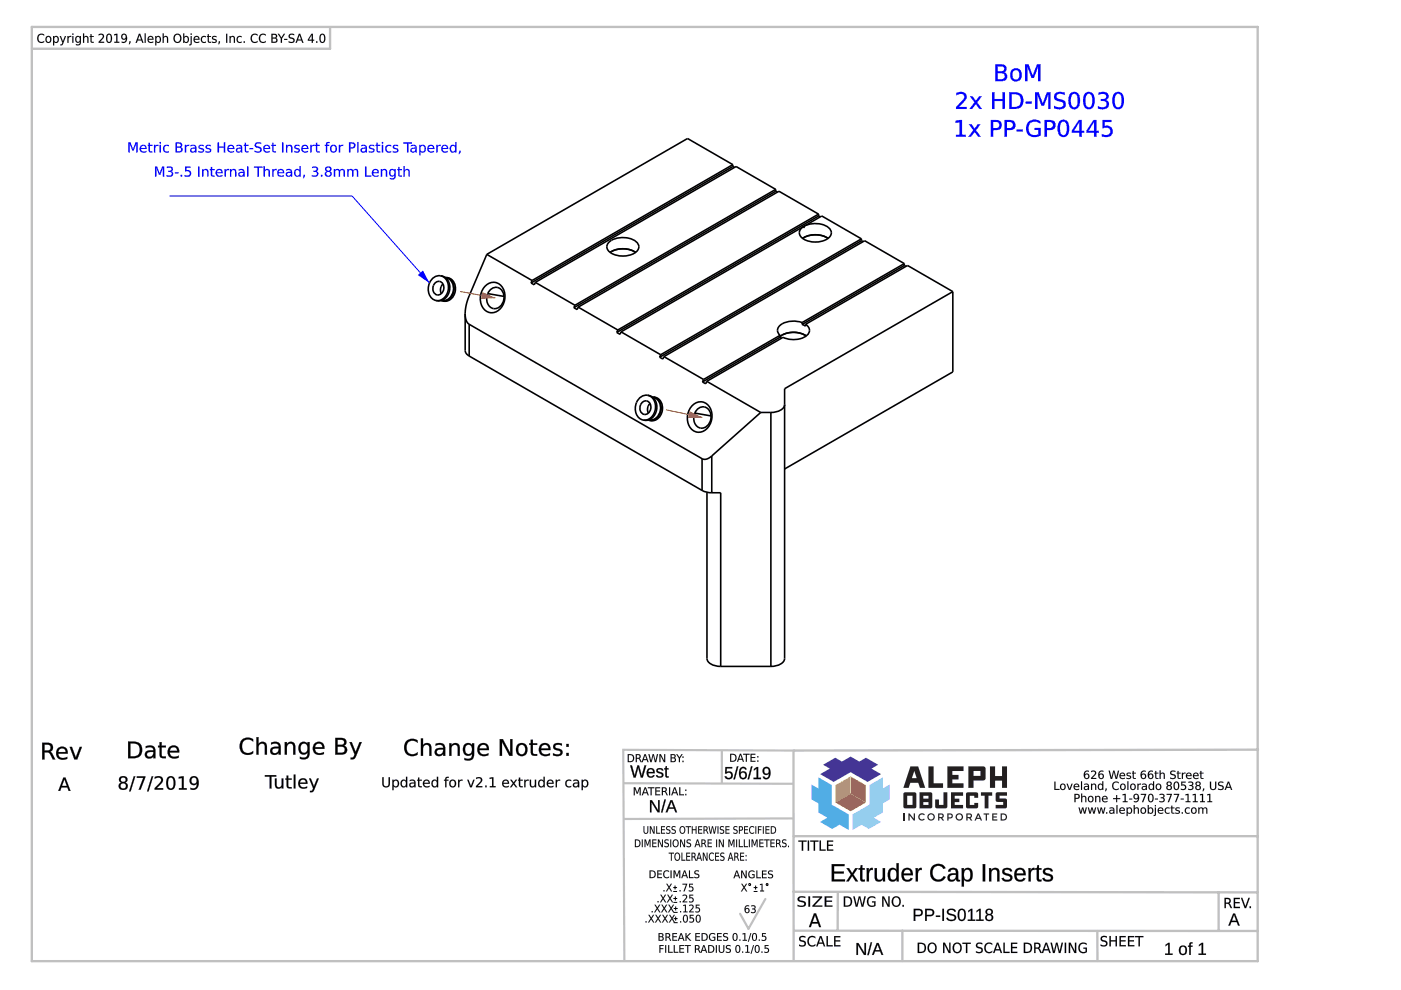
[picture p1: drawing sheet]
<svg xmlns="http://www.w3.org/2000/svg" width="297mm" height="210mm" viewBox="0 0 297 210" stroke-linecap="round" stroke-linejoin="round" font-family="sans-serif">
<g fill="none" stroke="#000" stroke-width=".34">
<path d="M155.4 34.9l-9.6-5.5-42.6 24.5M155.4 34.9v.4M155.4 35.3l.3 .2M155.4 34.9l-42.6 24.6M155.4 35.3l-42.8 24.7M93.4 58.5a2.75 2.75 0 0 0-2.4 3.9 2.06 2.06 0 0 0 1.5 1.3M93.4 58.5a2.79 2.79 0 0 1 .5 4.9l-.9 .3h-.5M93.4 58.5a2.61 2.61 0 0 1 1.5 4.1 2.12 2.12 0 0 1-2.4 1.1M94.4 58.8h.3M94.5 58.9a2.51 2.51 0 0 1 1.7 2.2 2.51 2.51 0 0 1-1.4 2.4l-1.1 .2M94.7 58.8a2.61 2.61 0 0 1 .7 4.5l-1 .5h-.6M94.7 58.8a2.59 2.59 0 0 1 1.9 2.3 2.59 2.59 0 0 1-1.4 2.6l-.5 .2-.9-.1"/>
<path d="M103.2 53.9l-3.9 9.4-.5 1.6-.2 1.6M103.2 53.9l9.6 5.6M112.8 59.5l-.2 .5M113.5 59.9l8.4 4.8M113.5 59.9l-.2 .5-.7-.4M129 51.4a4.7 4.7 0 0 1 6.2 .2 1.51 1.51 0 0 1-1 2.3 4.9 4.9 0 0 1-5.2-.7 1.25 1.25 0 0 1 0-1.8zM129.7 53.3l-.3 .2M129.7 53.3a5.2 5.2 0 0 1 5.1 .2M164.5 40.2l-8.4-4.9-42.6 24.6M164.5 40.5l.3 .2M164.5 40.2v.3M164.5 40.2l-42.6 24.5"/>
<path d="M164.5 40.5l-42.8 24.7M169.8 48.5a4.7 4.7 0 0 1 6.2 .1 1.51 1.51 0 0 1-1 2.3 4.9 4.9 0 0 1-5.2-.7 1.25 1.25 0 0 1 0-1.7zM170.5 50.3l-.3 .2M170.5 50.3a5.2 5.2 0 0 1 5.1 .2M170.5 48l3.7-2.2 8.4 4.8M170.5 48l-38.8 22.4M170.5 48v.4M170.5 50.4l-.3 .1M173.6 45.4l-8.4-4.9-42.6 24.6M173.6 45.8l.3 .2M173.6 45.4v.4M173.6 45.4l-42.6 24.6"/>
<path d="M173.6 45.8l-42.8 24.7M182.6 51l.4 .2M182.6 50.6v.4M182.6 51l-42.7 24.7M182.6 50.6l-42.5 24.6M191.7 55.9l-8.4-4.9-42.5 24.6M191.7 56.3l.4 .2M191.7 55.9v.4M191.7 55.9l-21.6 12.5M191.7 56.3l-21.6 12.5M92.1 60.1a1.14 1.14 0 0 1 1.5-.2 1.14 1.14 0 0 1 .5 1.4 1.14 1.14 0 0 1-.9 1.2 1.14 1.14 0 0 1-1.3-.7l-.1-1zM93.6 63.7l.2 .1"/>
<path d="M93.9 60.2l-.4 .6a1.72 1.72 0 0 0 .1 1.5M98.6 66.5l.2 1.4 .7 .9M98.6 66.5v7.8a1.45 1.45 0 0 0 .9 1.2M99.5 68.8l49.4 28.5M99.5 75.5l49.4 28.5M99.5 68.8v6.7M102.8 60.7a2.36 2.36 0 0 1 2.6-.7 2.36 2.36 0 0 1 1.6 2.1 3.5 3.5 0 0 1-2.5 4.2 2.8 2.8 0 0 1-2.6-3.7l.2-.7zM103.4 62.3l3.5 .5M103.9 61.5a1.7 1.7 0 0 1 2-.4 1.7 1.7 0 0 1 1 1.8 2.04 2.04 0 0 1-.8 2 2.04 2.04 0 0 1-2.1 .3 2.56 2.56 0 0 1-.1-3.7zM121.9 64.7l-.2 .5M122.6 65.1l8.4 4.9M122.6 65.1l-.2 .5-.7-.4"/>
<path d="M131 70l-.2 .5M131.7 70.4l8.4 4.8M131.7 70.4l-.2 .5-.7-.4M140.1 75.2l-.2 .5M140.8 75.6l8.4 4.9M140.8 75.6l-.3 .5-.6-.4M165.4 71.5l.3 .2M165.4 71.1v.4M165.4 71.5l-16.5 9.5M165.4 71.1l-16.2 9.4M165.8 71l-.4 .4M165.8 71a5.2 5.2 0 0 1 5.1 .2"/>
<path d="M170.1 68.4a4.5 4.5 0 0 0-5.1 1l-.1 .9 .5 .8M170.1 68.4v.4M170.8 68.8a1.43 1.43 0 0 1 .8 1.3 1.43 1.43 0 0 1-.9 1.3 5.3 5.3 0 0 1-4.7 .1l-16.1 9.4M170.8 68.8v.4l-.7-.4M202 61.8l-35.6 20.6v57.2a2.22 2.22 0 0 1-2.3 1.6l-.7 .1M202 61.8l-9.6-5.5-21.6 12.5M202 61.8v17.1l-35.6 20.5M136 85.5a1.14 1.14 0 0 1 1.5-.3 1.14 1.14 0 0 1 .5 1.4 1.14 1.14 0 0 1-.9 1.2 1.14 1.14 0 0 1-1.3-.7l-.1-.9zM137.3 83.8a2.75 2.75 0 0 0-2.4 3.9 2.06 2.06 0 0 0 1.5 1.4M137.3 83.8a2.79 2.79 0 0 1 .5 4.9l-.9 .4h-.5M137.3 83.8a2.61 2.61 0 0 1 1.5 4.2 2.12 2.12 0 0 1-2.4 1.1M137.5 89.1h.2"/>
<path d="M137.8 85.6l-.4 .5a1.72 1.72 0 0 0 .1 1.5M138.3 84.2h.3M138.4 84.2a2.51 2.51 0 0 1 1.7 2.3 2.51 2.51 0 0 1-1.4 2.4l-1.1 .1M138.6 84.2a2.61 2.61 0 0 1 .7 4.5l-1 .4h-.6M138.6 84.2a2.59 2.59 0 0 1 1.9 2.2 2.59 2.59 0 0 1-1.4 2.6l-.5 .2-.9-.1M146.7 86.1a2.36 2.36 0 0 1 2.5-.8 2.36 2.36 0 0 1 1.7 2.1 3.5 3.5 0 0 1-2.5 4.2 2.8 2.8 0 0 1-2.6-3.6l.2-.7zM147.3 87.6l3.5 .6M147.8 86.8a1.7 1.7 0 0 1 2-.4 1.7 1.7 0 0 1 1 1.8 2.04 2.04 0 0 1-.8 2 2.04 2.04 0 0 1-2.1 .3 2.56 2.56 0 0 1-.1-3.7zM148.9 97.3v6.7M149.2 80.5l-.3 .5M149.9 80.9l11.4 6.6M149.9 80.9l-.3 .5-.7-.4"/>
<path d="M150.9 96.7l-1.1 .6h-.9M150.9 96.7v7.8M161.3 87.5h2.1M161.3 87.5l-10.4 9.2M163.4 87.5v53.8M166.4 85.8a2.22 2.22 0 0 1-2.3 1.6l-.7 .1M148.9 104l.7 .3 1.3 .2M149.9 104.4v35.2a2.22 2.22 0 0 0 2.2 1.6l.7 .1M150.9 104.5h1.9v36.8M152.8 141.3h10.6"/>
</g>
<path d="M74.6 41.6l16.5 18.4" fill="none" stroke="#00f" stroke-width=".21"/>
<path d="M88.6 58.3l1.1-.9 1.4 2.6z" fill="#00f"/>
<path d="M35.9 41.6h38.7" fill="none" stroke="#00f" stroke-width=".21"/>
<g fill="#00f">
<path d="M27.2 30.2h.5l.5 1.4 .5-1.4h.5v2.1h-.3v-1.8l-.6 1.4h-.2l-.6-1.4v1.8h-.3zM29.8 30.9a.74 .74 0 0 1 .9-.1 .74 .74 0 0 1 .4 .8h-1.2a.68 .68 0 0 0 1.1 .4v.2a.9 .9 0 0 1-1.2-.1 .9 .9 0 0 1 0-1.2zM30 31l-.1 .4h.9l-.2-.5zM31.5 30.3h.3v.4h.5v.2h-.5v1.1l.5 .1v.2h-.6l-.1-.2-.1-1.2h-.2v-.2h.2zM32.7 30.7h.2v.3l.2-.2 .5-.1v.3a.47 .47 0 0 0-.5 0 .47 .47 0 0 0-.2 .5v.8h-.2zM33.9 30.7h.2v1.6h-.2zM33.9 30.1h.2v.3h-.2zM34.8 30.9l.7-.2 .3 .1v.2a.61 .61 0 0 0-.8 .1 .61 .61 0 0 0 0 .8 .61 .61 0 0 0 .8 .1v.3a.86 .86 0 0 1-1.1-.2 .86 .86 0 0 1 .1-1.2zM37.5 31.3v.8h.5a.39 .39 0 0 0 .4-.4 .39 .39 0 0 0-.4-.4zM37.5 30.4v.7h.4a.33 .33 0 0 0 .4-.3 .33 .33 0 0 0-.4-.4zM37.2 30.2h.7a.51 .51 0 0 1 .7 .3 .51 .51 0 0 1-.3 .7 .59 .59 0 0 1 .4 .7 .59 .59 0 0 1-.7 .4h-.8zM39.2 30.7h.3v.3l.2-.2 .4-.1v.3a.47 .47 0 0 0-.5 0 .47 .47 0 0 0-.1 .5v.8h-.3zM40.7 31.6l-.1 .1a.42 .42 0 0 0 .5 .4 .42 .42 0 0 0 .3-.6zM40.4 30.8a.77 .77 0 0 1 1.2 .6v.9h-.2v-.2a.56 .56 0 0 1-.7 .3 .56 .56 0 0 1-.4-.7 .56 .56 0 0 1 .7-.4h.4a.56 .56 0 0 0-.4-.4 .56 .56 0 0 0-.6 .1zM42.2 30.8l.9-.1 .1 .3a.43 .43 0 0 0-.5-.2 .43 .43 0 0 0-.3 .5 .65 .65 0 0 1 .6 .2 .65 .65 0 0 1 .1 .7l-.9 .1h-.1v-.3a.56 .56 0 0 0 .9-.2l-.1-.1a.64 .64 0 0 1-.6-.2 .64 .64 0 0 1-.1-.7zM43.7 30.8l.9-.1 .1 .3a.43 .43 0 0 0-.5-.2 .43 .43 0 0 0-.3 .5 .65 .65 0 0 1 .7 .2 .65 .65 0 0 1 0 .7l-.9 .1h-.1v-.3a.56 .56 0 0 0 .9-.2l-.1-.1a.64 .64 0 0 1-.6-.2 .64 .64 0 0 1-.1-.7zM46.1 30.2h.3v.9h1.1v-.9h.3v2.1h-.3v-1h-1.1v1h-.3zM48.4 30.9a.74 .74 0 0 1 .9-.1 .74 .74 0 0 1 .4 .8h-1.2a.68 .68 0 0 0 1.1 .4v.2a.9 .9 0 0 1-1.2-.1 .9 .9 0 0 1 0-1.2zM48.6 31l-.1 .4h.9l-.2-.5zM50.4 31.6l-.1 .1a.42 .42 0 0 0 .5 .4 .42 .42 0 0 0 .3-.6zM50.1 30.8a.77 .77 0 0 1 1.3 .6v.9h-.3v-.2a.56 .56 0 0 1-.7 .3 .56 .56 0 0 1-.4-.7 .56 .56 0 0 1 .7-.4h.4a.56 .56 0 0 0-.4-.4 .56 .56 0 0 0-.6 .1zM51.9 30.3h.3v.4h.5v.2h-.5v1.1l.5 .1v.2h-.6l-.2-.2v-1.2h-.2v-.2h.2zM52.9 31.4h.8v.2h-.8zM54.2 30.3l.8-.1 .4 .1v.2a.64 .64 0 0 0-1.1 .4l.1 .1a1.14 1.14 0 0 1 1.1 .7 .96 .96 0 0 1-1.5 .5v-.3a.76 .76 0 0 0 1.2-.1l-.1-.3a1.03 1.03 0 0 1-1.1-.9zM56 30.9a.74 .74 0 0 1 .9-.1 .74 .74 0 0 1 .4 .8h-1.2a.68 .68 0 0 0 1.1 .4v.2a.9 .9 0 0 1-1.2-.1 .9 .9 0 0 1 0-1.2zM56.2 31l-.1 .4h.9l-.2-.5zM57.7 30.3h.3v.4h.5v.2h-.5v1.1l.5 .1v.2h-.6l-.1-.2-.1-1.2h-.2v-.2h.2zM59.8 30.2h.3v2.1h-.3zM60.6 30.7h.3v.3a.58 .58 0 0 1 .7-.3 .58 .58 0 0 1 .4 .7v.9h-.3v-.9a.41 .41 0 0 0-.4-.5 .41 .41 0 0 0-.4 .5v.9h-.3zM62.5 30.8l.9-.1 .1 .3a.43 .43 0 0 0-.5-.2 .43 .43 0 0 0-.3 .5 .65 .65 0 0 1 .7 .2 .65 .65 0 0 1 0 .7l-.9 .1h-.1v-.3a.56 .56 0 0 0 .9-.2l-.1-.1a.64 .64 0 0 1-.6-.2 .64 .64 0 0 1-.1-.7zM64.1 30.9a.74 .74 0 0 1 .9-.1 .74 .74 0 0 1 .4 .8h-1.2a.68 .68 0 0 0 1.1 .4v.2a.9 .9 0 0 1-1.2-.1 .9 .9 0 0 1 0-1.2zM64.3 31l-.1 .4h.9l-.3-.5zM65.8 30.7h.3v.3l.2-.2 .4-.1v.3a.47 .47 0 0 0-.5 0 .47 .47 0 0 0-.1 .5v.8h-.3zM67 30.3h.3v.4h.5v.2h-.5v1.1l.5 .1v.2h-.6l-.2-.2v-1.2h-.2v-.2h.2zM69.2 30.2l.7-.1v.2l-.5 .2v.2h.4v.2h-.4v1.4h-.3v-1.4h-.2v-.2h.2zM70.4 31.1a.56 .56 0 0 0-.1 .7 .56 .56 0 0 0 .7 .2 .56 .56 0 0 0 .1-.8 .56 .56 0 0 0-.7-.1zM69.9 31.5a.8 .8 0 0 1 1.6 0 .8 .8 0 0 1-1.6 0zM71.8 30.7h.3v.3l.2-.2 .5-.1v.3a.47 .47 0 0 0-.5 0 .47 .47 0 0 0-.2 .5v.8h-.3zM74.3 30.4v.8h.3a.4 .4 0 0 0 .5-.4 .4 .4 0 0 0-.5-.4zM74 30.2h.6a.64 .64 0 0 1 .8 .6 .64 .64 0 0 1-.8 .7h-.3v.8h-.3zM75.7 30.1h.3v2.2h-.3zM76.8 31.6l-.1 .1a.42 .42 0 0 0 .5 .4 .42 .42 0 0 0 .3-.6zM76.6 30.8a.77 .77 0 0 1 1.2 .6v.9h-.3v-.2a.56 .56 0 0 1-.7 .3 .56 .56 0 0 1-.3-.7 .56 .56 0 0 1 .7-.4h.3a.56 .56 0 0 0-.4-.4 .56 .56 0 0 0-.5 .1zM78.4 30.8l.8-.1 .1 .3a.43 .43 0 0 0-.5-.2 .43 .43 0 0 0-.3 .5 .65 .65 0 0 1 .7 .2 .65 .65 0 0 1 0 .7l-.8 .1h-.2v-.3a.56 .56 0 0 0 .9-.2v-.1a.64 .64 0 0 1-.7-.2 .64 .64 0 0 1 0-.7zM79.8 30.3h.3v.4h.5v.2h-.5v1.1l.5 .1v.2h-.6l-.1-.2-.1-1.2h-.2v-.2h.2zM81 30.7h.2v1.6h-.2zM81 30.1h.2v.3h-.2zM81.9 30.9l.7-.2 .3 .1v.2a.61 .61 0 0 0-.8 .1 .61 .61 0 0 0 0 .8 .61 .61 0 0 0 .8 .1v.3a.86 .86 0 0 1-1.1-.2 .86 .86 0 0 1 .1-1.2zM83.4 30.8l.9-.1 .1 .3a.43 .43 0 0 0-.5-.2 .43 .43 0 0 0-.3 .5 .65 .65 0 0 1 .7 .2 .65 .65 0 0 1 0 .7l-.9 .1h-.1v-.3a.56 .56 0 0 0 .9-.2l-.1-.1a.64 .64 0 0 1-.6-.2 .64 .64 0 0 1-.1-.7zM85.5 30.2h1.8v.2h-.7v1.9h-.3v-1.9h-.8zM87.4 31.6l-.1 .1a.42 .42 0 0 0 .5 .4 .42 .42 0 0 0 .3-.6zM87.1 30.8a.77 .77 0 0 1 1.3 .6v.9h-.3v-.2a.56 .56 0 0 1-.7 .3 .56 .56 0 0 1-.4-.7 .56 .56 0 0 1 .7-.4h.4a.56 .56 0 0 0-.4-.4 .56 .56 0 0 0-.6 .1zM88.9 30.7h.2v.3a.69 .69 0 0 1 1-.2 .69 .69 0 0 1 .2 1 .62 .62 0 0 1-.5 .5 .62 .62 0 0 1-.7-.2v.8h-.2zM89.3 31.1a.56 .56 0 0 0-.1 .7 .56 .56 0 0 0 .7 .2 .56 .56 0 0 0 .1-.8 .56 .56 0 0 0-.7-.1zM90.8 30.9a.74 .74 0 0 1 .9-.1 .74 .74 0 0 1 .4 .8h-1.2a.68 .68 0 0 0 1.1 .4v.2a.9 .9 0 0 1-1.2-.1 .9 .9 0 0 1 0-1.2zM91 31l-.1 .4h.9l-.2-.5zM92.5 30.7h.3v.3l.2-.2 .4-.1v.3a.47 .47 0 0 0-.5 0 .47 .47 0 0 0-.1 .5v.8h-.3zM93.8 30.9a.74 .74 0 0 1 .8-.1 .74 .74 0 0 1 .4 .8h-1.2a.68 .68 0 0 0 1.2 .4v.2a.9 .9 0 0 1-1.2-.1 .9 .9 0 0 1 0-1.2zM94 31l-.2 .4h1l-.3-.5zM95.5 30.9l.5-.2 .5 .3v-.9h.3v2.2h-.3v-.2a.69 .69 0 0 1-.9 .1 .69 .69 0 0 1-.2-.9zM95.7 31.1a.56 .56 0 0 0-.1 .7 .56 .56 0 0 0 .8 .2 .56 .56 0 0 0 .1-.8 .56 .56 0 0 0-.8-.1zM97.4 32h.3v.2l-.3 .5h-.2z"/>
<path d="M27.2 30.2h.5l.5 1.4 .5-1.4h.5v2.1h-.3v-1.8l-.5 1.4h-.4l-.5-1.4v1.8h-.3zM27.2 30.2v2.1h.3v-1.9l.6 1.5h.2l.6-1.5v1.9h.3v-2.1h-.5l-.5 1.5-.5-1.5zM29.8 30.9a.74 .74 0 0 1 .9-.2 .74 .74 0 0 1 .4 .9h-1.2a.7 .7 0 0 0 1.1 .4 .53 .53 0 0 1-.8 .4 .88 .88 0 0 1-.4-1.5zM29.8 30.9a.88 .88 0 0 0 0 1.2 .88 .88 0 0 0 1.2 .1v-.2a.69 .69 0 0 1-.7 .1 .69 .69 0 0 1-.4-.5h1.2a.72 .72 0 0 0-.4-.8 .72 .72 0 0 0-.9 .1zM30.1 31l-.2 .4h.9l-.2-.4zM30 31a.46 .46 0 0 1 .6-.1 .46 .46 0 0 1 .2 .5h-.9zM31.5 30.3h.3v.4h.5v.2h-.5v1.1l.5 .1v.2a.6 .6 0 0 1-.8-.5v-.9h-.2v-.2h.2zM31.5 30.3v.4h-.2v.2h.2l.1 1.1 .2 .3h.5v-.2h-.5v-.3v-.9h.5v-.2h-.5v-.4zM32.6 30.7h.3v.3l.2-.3h.5v.3a.45 .45 0 0 0-.5 0 .45 .45 0 0 0-.2 .5v.8h-.3zM32.7 30.7v1.6h.2v-.8a.46 .46 0 0 1 .2-.5 .46 .46 0 0 1 .5 0v-.3l-.5 .1-.2 .2v-.3zM33.8 30.7h.3v1.6h-.3zM33.9 30.7v1.6h.2v-1.6zM33.8 30.1h.3v.4h-.3zM33.9 30.1v.3h.2v-.3zM34.8 30.9l.3-.2a.43 .43 0 0 1 .5-.1 .43 .43 0 0 1 .2 .5 .6 .6 0 0 0-.8 0 .6 .6 0 0 0 0 .8 .6 .6 0 0 0 .8 .1 .44 .44 0 0 1-.2 .4 .44 .44 0 0 1-.5 0 .9 .9 0 0 1-.3-1.5zM34.8 30.9a.84 .84 0 0 0-.1 1.1 .84 .84 0 0 0 1.1 .2v-.2a.62 .62 0 0 1-.8-.1 .62 .62 0 0 1 0-.8 .62 .62 0 0 1 .8-.1v-.2l-.3-.1zM37.5 31.3v.8h.5a.38 .38 0 0 0 .4-.4 .38 .38 0 0 0-.4-.4zM37.5 31.3h.5a.41 .41 0 0 1 .4 .4 .41 .41 0 0 1-.4 .4h-.5zM37.5 30.4v.7h.4a.32 .32 0 0 0 .4-.3 .32 .32 0 0 0-.4-.3zM37.5 30.4h.4a.34 .34 0 0 1 .5 .4 .34 .34 0 0 1-.5 .3h-.4zM37.2 30.2h.7a.53 .53 0 0 1 .7 .3 .53 .53 0 0 1-.3 .7 .58 .58 0 0 1 .4 .6 .58 .58 0 0 1-.5 .5h-1zM37.2 30.2v2.1h.8a.58 .58 0 0 0 .7-.4 .58 .58 0 0 0-.5-.7 .5 .5 0 0 0 .4-.6 .5 .5 0 0 0-.7-.4zM39.2 30.7h.3v.3l.2-.3h.4v.3a.45 .45 0 0 0-.4 0 .45 .45 0 0 0-.2 .5v.8h-.3zM39.2 30.7v1.6h.3l-.1-.8a.46 .46 0 0 1 .2-.5 .46 .46 0 0 1 .5 0v-.3l-.4 .1-.3 .2 .1-.3zM40.7 31.6l-.1 .1a.37 .37 0 0 0 .3 .5 .37 .37 0 0 0 .4-.4l.1-.3zM40.7 31.6l.7-.1a.45 .45 0 0 1-.3 .6 .45 .45 0 0 1-.6-.3zM40.4 30.8a.79 .79 0 0 1 1.3 .6v.9h-.3v-.2a.57 .57 0 0 1-.7 .3 .57 .57 0 0 1-.4-.7 .57 .57 0 0 1 .7-.4h.4a.57 .57 0 0 0-.4-.4 .57 .57 0 0 0-.6 .2zM40.4 30.8v.2a.6 .6 0 0 1 1 .3 .71 .71 0 0 0-.7 .1 .71 .71 0 0 0-.3 .7 .6 .6 0 0 0 1-.1v.3h.2v-.9a.76 .76 0 0 0-1.2-.6zM42.2 30.8l.3-.1a.43 .43 0 0 1 .5-.1 .43 .43 0 0 1 .2 .4 .42 .42 0 0 0-.5-.1 .42 .42 0 0 0-.3 .4l.4 .1a.52 .52 0 0 1 .5 .7 .52 .52 0 0 1-.8 .3l-.5-.1 .1-.3a.55 .55 0 0 0 .9-.2l-.8-.3-.1-.3zM42.2 30.8a.46 .46 0 0 0-.1 .6 .46 .46 0 0 0 .5 .2l.3 .1a.36 .36 0 0 1-.1 .5 .36 .36 0 0 1-.5-.1l-.2-.1v.2a.73 .73 0 0 0 1.1-.5l-.9-.5a.53 .53 0 0 1 .9-.2v-.2zM43.7 30.8l.3-.1a.43 .43 0 0 1 .5-.1 .43 .43 0 0 1 .2 .4 .42 .42 0 0 0-.5-.1 .42 .42 0 0 0-.3 .4l.4 .1a.52 .52 0 0 1 .5 .7 .52 .52 0 0 1-.8 .3l-.4-.1v-.3a.55 .55 0 0 0 .9-.2l-.8-.3-.1-.3zM43.8 30.8a.46 .46 0 0 0-.1 .6 .46 .46 0 0 0 .4 .2l.4 .1a.36 .36 0 0 1-.2 .5 .36 .36 0 0 1-.4-.1l-.3-.1v.2a.73 .73 0 0 0 1.1-.5l-.9-.5a.53 .53 0 0 1 .9-.2v-.2zM46.1 30.2h.3v.9h1.1v-.9h.3v2.1h-.3v-1h-1.1v1h-.3zM46.1 30.2v2.1h.3v-1h1.1v1h.3v-2.1h-.3v.9h-1.1v-.9zM48.4 30.9a.74 .74 0 0 1 .9-.2 .74 .74 0 0 1 .4 .9h-1.2a.7 .7 0 0 0 1.1 .4 .53 .53 0 0 1-.8 .4 .88 .88 0 0 1-.4-1.5zM48.4 30.9a.88 .88 0 0 0 0 1.2 .88 .88 0 0 0 1.2 .1v-.2a.69 .69 0 0 1-.7 .1 .69 .69 0 0 1-.4-.5h1.2a.72 .72 0 0 0-.4-.8 .72 .72 0 0 0-.9 .1zM48.6 31l-.1 .4h.9l-.2-.4zM48.6 31a.46 .46 0 0 1 .6-.1 .46 .46 0 0 1 .2 .5h-.9zM50.4 31.6l-.1 .1a.37 .37 0 0 0 .3 .5 .37 .37 0 0 0 .5-.4v-.3zM50.4 31.6l.7-.1a.45 .45 0 0 1-.3 .6 .45 .45 0 0 1-.5-.3zM50.1 30.8a.79 .79 0 0 1 1.3 .6v.9h-.3v-.2a.57 .57 0 0 1-.7 .3 .57 .57 0 0 1-.4-.7 .57 .57 0 0 1 .7-.4h.4a.57 .57 0 0 0-.4-.4 .57 .57 0 0 0-.6 .2zM50.1 30.8v.2a.6 .6 0 0 1 1 .3 .71 .71 0 0 0-.7 .1 .71 .71 0 0 0-.3 .7 .6 .6 0 0 0 1-.1v.3h.3v-.9a.76 .76 0 0 0-1.3-.6zM51.9 30.3h.3v.4h.5v.2h-.5v1.1l.5 .1v.2a.6 .6 0 0 1-.8-.5v-.9h-.2v-.2h.2zM51.9 30.3v.4h-.2v.2h.2v1.1l.3 .3h.5v-.2h-.5l-.1-.3v-.9h.6v-.2h-.6l.1-.4zM52.9 31.4h.8v.3h-.8zM52.9 31.4v.2h.8v-.2zM54.2 30.3l.3-.1a.54 .54 0 0 1 .9 .4 .63 .63 0 0 0-1.1 .3l.6 .2a.67 .67 0 0 1 .6 .9 .67 .67 0 0 1-1 .4l-.5-.2v-.3a.8 .8 0 0 0 1.2-.1l-.1-.3-.3-.1a.63 .63 0 0 1-.7-.3 .63 .63 0 0 1 .1-.8zM54.2 30.3a.57 .57 0 0 0-.2 .7 .57 .57 0 0 0 .6 .3 .44 .44 0 0 1 .6 .5 .44 .44 0 0 1-.7 .3l-.5-.2v.3a.9 .9 0 0 0 1.5-.6l-.3-.4-.8-.2a.55 .55 0 0 1 .3-.7 .55 .55 0 0 1 .7 .2v-.2l-.4-.1zM56 30.9a.74 .74 0 0 1 .9-.2 .74 .74 0 0 1 .4 .9h-1.2a.7 .7 0 0 0 1.1 .4 .53 .53 0 0 1-.8 .4 .88 .88 0 0 1-.4-1.5zM56 30.9a.88 .88 0 0 0 0 1.2 .88 .88 0 0 0 1.2 .1v-.2a.69 .69 0 0 1-.7 .1 .69 .69 0 0 1-.4-.5h1.2a.72 .72 0 0 0-.4-.8 .72 .72 0 0 0-.9 .1zM56.2 31l-.1 .4h.9l-.3-.4zM56.2 31a.46 .46 0 0 1 .6-.1 .46 .46 0 0 1 .2 .5h-.9zM57.7 30.3h.3v.4h.5v.2h-.5v1.1l.5 .1v.2a.6 .6 0 0 1-.8-.5v-.9h-.2v-.2h.2zM57.7 30.3v.4h-.2v.2h.2l.1 1.1 .2 .3h.5v-.2h-.5v-.3v-.9h.5v-.2h-.5v-.4zM59.8 30.2h.3v2.1h-.3zM59.8 30.2v2.1h.3v-2.1zM60.6 30.7h.3v.3a.58 .58 0 0 1 .7-.3 .58 .58 0 0 1 .4 .7v.9h-.3v-.9a.4 .4 0 0 0-.4-.5 .4 .4 0 0 0-.4 .5v.9h-.3zM60.6 30.7v1.6h.3v-.9a.43 .43 0 0 1 .4-.5 .43 .43 0 0 1 .4 .5v.9h.3v-.9a.57 .57 0 0 0-.4-.7 .57 .57 0 0 0-.7 .3v-.3zM62.5 30.8l.3-.1a.43 .43 0 0 1 .5-.1 .43 .43 0 0 1 .2 .4 .42 .42 0 0 0-.5-.1 .42 .42 0 0 0-.3 .4l.4 .1a.52 .52 0 0 1 .5 .7 .52 .52 0 0 1-.8 .3l-.4-.1v-.3a.55 .55 0 0 0 .9-.2l-.8-.3-.1-.3zM62.6 30.8a.46 .46 0 0 0-.1 .6 .46 .46 0 0 0 .4 .2l.4 .1a.36 .36 0 0 1-.2 .5 .36 .36 0 0 1-.4-.1l-.3-.1v.2a.73 .73 0 0 0 1.1-.5l-.9-.5a.53 .53 0 0 1 .9-.2v-.2zM64.1 30.9a.74 .74 0 0 1 .9-.2 .74 .74 0 0 1 .4 .9h-1.2a.7 .7 0 0 0 1.1 .4 .53 .53 0 0 1-.8 .4 .88 .88 0 0 1-.4-1.5zM64.1 30.9a.88 .88 0 0 0 0 1.2 .88 .88 0 0 0 1.2 .1v-.2a.69 .69 0 0 1-.7 .1 .69 .69 0 0 1-.5-.5h1.2a.72 .72 0 0 0-.3-.8 .72 .72 0 0 0-.9 .1zM64.3 31l-.1 .4h.9l-.3-.4zM64.3 31a.46 .46 0 0 1 .5-.1 .46 .46 0 0 1 .3 .5h-.9zM65.8 30.7h.3v.3l.2-.3h.4v.3a.45 .45 0 0 0-.4 0 .45 .45 0 0 0-.2 .5v.8h-.3zM65.8 30.7v1.6h.3l-.1-.8a.46 .46 0 0 1 .2-.5 .46 .46 0 0 1 .5 0v-.3l-.4 .1-.3 .2 .1-.3zM67 30.3h.3v.4h.5v.2h-.5v1.1l.5 .1v.2a.6 .6 0 0 1-.8-.5v-.9h-.2v-.2h.2zM67 30.3v.4h-.2v.2h.2v1.1l.3 .3h.5v-.2h-.5l-.1-.3v-.9h.6v-.2h-.6l.1-.4zM69.2 30.2l.7-.1v.2l-.5 .2v.2h.4v.2h-.4v1.4h-.3v-1.4h-.3v-.2h.3zM69.2 30.2l-.1 .5h-.2v.2h.2v1.4h.3v-1.4h.4v-.2h-.4v-.2l.5-.2v-.2zM70.4 31.1a.55 .55 0 0 0-.1 .7 .55 .55 0 0 0 .7 .2 .55 .55 0 0 0 .1-.8 .55 .55 0 0 0-.7-.1zM70.4 31.1a.59 .59 0 0 1 .8 .2 .59 .59 0 0 1-.3 .8 .62 .62 0 0 1-.7-.3 .62 .62 0 0 1 .2-.7zM69.9 31.5a.82 .82 0 0 1 1.6 0 .82 .82 0 0 1-1.6 0zM69.9 31.5a.8 .8 0 0 0 1.6 0 .8 .8 0 0 0-1.6 0zM71.8 30.7h.3v.3l.2-.3h.5v.3a.45 .45 0 0 0-.5 0 .45 .45 0 0 0-.2 .5v.8h-.3zM71.8 30.7v1.6h.3v-.8a.46 .46 0 0 1 .2-.5 .46 .46 0 0 1 .5 0v-.3l-.5 .1-.2 .2v-.3zM74.3 30.4v.8h.3a.38 .38 0 0 0 .4-.4 .38 .38 0 0 0-.4-.3zM74.3 30.4h.3a.41 .41 0 0 1 .5 .4 .41 .41 0 0 1-.5 .4h-.3zM74 30.2h.6a.65 .65 0 0 1 .8 .6 .65 .65 0 0 1-.8 .7h-.3v.8h-.3zM74 30.2v2.1h.3v-.8a.72 .72 0 0 0 .9-.2 .72 .72 0 0 0 0-.9zM75.7 30.1h.3v2.2h-.3zM75.7 30.1v2.2h.3v-2.2zM76.8 31.6l-.1 .1a.37 .37 0 0 0 .4 .5 .37 .37 0 0 0 .4-.4v-.3zM76.8 31.6l.7-.1a.45 .45 0 0 1-.2 .6 .45 .45 0 0 1-.6-.3zM76.5 30.8h.1a.79 .79 0 0 1 1.2 .6v.9h-.3v-.2a.57 .57 0 0 1-.7 .3 .57 .57 0 0 1-.3-.7 .57 .57 0 0 1 .7-.4h.3a.57 .57 0 0 0-.4-.4 .57 .57 0 0 0-.6 .2zM76.6 30.8v.2a.6 .6 0 0 1 .9 .3 .71 .71 0 0 0-.7 .1 .71 .71 0 0 0-.3 .7 .6 .6 0 0 0 1-.1v.3h.3v-.9a.76 .76 0 0 0-1.2-.6zM78.4 30.8l.2-.1a.43 .43 0 0 1 .5-.1 .43 .43 0 0 1 .2 .4 .42 .42 0 0 0-.5-.1 .42 .42 0 0 0-.3 .4l.4 .1a.52 .52 0 0 1 .5 .7 .52 .52 0 0 1-.8 .3l-.4-.1v-.3a.55 .55 0 0 0 .9-.2l-.8-.3-.1-.3zM78.4 30.8a.46 .46 0 0 0-.1 .6 .46 .46 0 0 0 .5 .2l.3 .1a.36 .36 0 0 1-.1 .5 .36 .36 0 0 1-.5-.1l-.3-.1v.2a.73 .73 0 0 0 1.2-.5l-.9-.5a.53 .53 0 0 1 .8-.2v-.2zM79.8 30.3h.3v.4h.5v.2h-.5v1.1l.5 .1v.2a.6 .6 0 0 1-.8-.5v-.9h-.2v-.2h.2zM79.8 30.3v.4h-.2v.2h.2l.1 1.1 .2 .3h.5v-.2h-.5v-.3v-.9h.5v-.2h-.5v-.4zM81 30.7h.2v1.6h-.2zM81 30.7v1.6h.2v-1.6zM81 30.1h.2v.4h-.2zM81 30.1v.3h.2v-.3zM81.9 30.9l.3-.2a.43 .43 0 0 1 .5-.1 .43 .43 0 0 1 .2 .5 .6 .6 0 0 0-.8 0 .6 .6 0 0 0 0 .8 .6 .6 0 0 0 .8 .1 .44 .44 0 0 1-.2 .4 .44 .44 0 0 1-.5 0 .9 .9 0 0 1-.3-1.5zM81.9 30.9a.84 .84 0 0 0-.1 1.1 .84 .84 0 0 0 1.1 .2v-.2a.62 .62 0 0 1-.8-.1 .62 .62 0 0 1 0-.8 .62 .62 0 0 1 .8-.1v-.2l-.3-.1zM83.4 30.8l.3-.1a.43 .43 0 0 1 .5-.1 .43 .43 0 0 1 .2 .4 .42 .42 0 0 0-.5-.1 .42 .42 0 0 0-.3 .4l.4 .1a.52 .52 0 0 1 .5 .7 .52 .52 0 0 1-.8 .3l-.4-.1v-.3a.55 .55 0 0 0 .9-.2l-.8-.3-.1-.3zM83.4 30.8a.46 .46 0 0 0-.1 .6 .46 .46 0 0 0 .5 .2l.4 .1a.36 .36 0 0 1-.2 .5 .36 .36 0 0 1-.5-.1l-.2-.1v.2a.73 .73 0 0 0 1.1-.5l-.9-.5a.53 .53 0 0 1 .9-.2v-.2zM85.5 30.2h1.9v.3l-.8-.1v1.9h-.3v-1.9l-.8 .1zM85.5 30.2v.2h.8v1.9h.3v-1.9h.7v-.2zM87.4 31.6l-.1 .1a.37 .37 0 0 0 .3 .5 .37 .37 0 0 0 .4-.4l.1-.3zM87.4 31.6l.7-.1a.45 .45 0 0 1-.3 .6 .45 .45 0 0 1-.5-.3zM87.1 30.8a.79 .79 0 0 1 1.3 .6v.9h-.3v-.2a.57 .57 0 0 1-.7 .3 .57 .57 0 0 1-.4-.7 .57 .57 0 0 1 .7-.4h.4a.57 .57 0 0 0-.4-.4 .57 .57 0 0 0-.6 .2zM87.1 30.8v.2a.6 .6 0 0 1 1 .3 .71 .71 0 0 0-.7 .1 .71 .71 0 0 0-.3 .7 .6 .6 0 0 0 1-.1v.3h.3l-.1-.9a.76 .76 0 0 0-1.2-.6zM88.9 30.7h.2v.3a.6 .6 0 0 1 .6-.3 .6 .6 0 0 1 .5 .4 .77 .77 0 0 1 0 1 .77 .77 0 0 1-1 .1l-.1-.1v.8h-.2zM88.9 30.7v2.2h.2v-.9a.68 .68 0 0 0 1 .2 .68 .68 0 0 0 .2-.9 .61 .61 0 0 0-.5-.6 .61 .61 0 0 0-.7 .3v-.3zM89.3 31.1a.55 .55 0 0 0-.1 .7 .55 .55 0 0 0 .7 .2 .55 .55 0 0 0 .1-.8 .55 .55 0 0 0-.7-.1zM89.2 31.1a.59 .59 0 0 1 .9 .2 .59 .59 0 0 1-.3 .8 .62 .62 0 0 1-.7-.3 .62 .62 0 0 1 .1-.7zM90.8 30.9a.74 .74 0 0 1 .9-.2 .74 .74 0 0 1 .4 .9h-1.2a.7 .7 0 0 0 1.1 .4 .53 .53 0 0 1-.8 .4 .88 .88 0 0 1-.4-1.5zM90.8 30.9a.88 .88 0 0 0 0 1.2 .88 .88 0 0 0 1.2 .1v-.2a.69 .69 0 0 1-.7 .1 .69 .69 0 0 1-.4-.5h1.2a.72 .72 0 0 0-.4-.8 .72 .72 0 0 0-.9 .1zM91 31l-.1 .4h.9l-.2-.4zM91 31a.46 .46 0 0 1 .6-.1 .46 .46 0 0 1 .2 .5h-.9zM92.5 30.7h.3v.3l.2-.3h.5v.3a.45 .45 0 0 0-.5 0 .45 .45 0 0 0-.2 .5v.8h-.3zM92.5 30.7v1.6h.3v-.8a.46 .46 0 0 1 .1-.5 .46 .46 0 0 1 .5 0v-.3l-.4 .1-.2 .2v-.3zM93.7 30.9a.74 .74 0 0 1 1-.2 .74 .74 0 0 1 .3 .9h-1.2a.7 .7 0 0 0 1.2 .4 .53 .53 0 0 1-.9 .4 .88 .88 0 0 1-.4-1.5zM93.8 30.9a.88 .88 0 0 0 0 1.2 .88 .88 0 0 0 1.1 .1l.1-.2a.69 .69 0 0 1-.8 .1 .69 .69 0 0 1-.4-.5h1.2a.72 .72 0 0 0-.4-.8 .72 .72 0 0 0-.8 .1zM94 31l-.2 .4h1l-.3-.4zM94 31a.46 .46 0 0 1 .5-.1 .46 .46 0 0 1 .3 .5h-1zM95.5 30.9a.59 .59 0 0 1 1 .1v-.9h.3v2.2h-.3v-.2a.6 .6 0 0 1-.6 .3 .6 .6 0 0 1-.5-.4v-.7zM95.5 30.9a.77 .77 0 0 0-.1 1.1 .77 .77 0 0 0 1 .2l.1-.2v.3h.3v-2.2h-.3v.9a.58 .58 0 0 0-1-.1zM95.7 31.1a.55 .55 0 0 0 0 .7 .55 .55 0 0 0 .7 .2 .55 .55 0 0 0 .1-.8 .55 .55 0 0 0-.8-.1zM95.7 31.1a.59 .59 0 0 1 .8 .2 .59 .59 0 0 1-.2 .8 .62 .62 0 0 1-.7-.3 .62 .62 0 0 1 .1-.7zM97.3 31.9h.4v.3l-.3 .5h-.2zM97.4 32l-.1 .7h.1l.3-.5v-.2z"/>
<path d="M32.9 35.3h.4l.5 1.5 .6-1.5h.4v2.1h-.3v-1.8l-.5 1.4h-.3l-.5-1.4v1.8h-.3zM35.4 35.4a.73 .73 0 0 1 .9-.1 .73 .73 0 0 1 .3 .8l-.3 .2a.67 .67 0 0 1 .3 1 .67 .67 0 0 1-1 .2l-.3-.1v-.3a.57 .57 0 0 0 .8 .2 .57 .57 0 0 0 .2-.8l-.6-.1v-.2h.2a.35 .35 0 0 0 .5-.3 .35 .35 0 0 0-.5-.4l-.5 .1zM37.1 36.5h.8v.3h-.8zM38.3 37.1h.3v.3h-.3zM39.2 35.3h1.2v.3h-.9v.5a.78 .78 0 0 1 1 .8 .78 .78 0 0 1-1.2 .5h-.1v-.3a.56 .56 0 0 0 .8 .1 .56 .56 0 0 0-.1-.9l-.7 .1zM42 35.3h.3v2.1h-.3zM42.9 35.9h.2v.2a.58 .58 0 0 1 .7-.3 .58 .58 0 0 1 .4 .7v.9h-.3v-.9a.41 .41 0 0 0-.4-.5 .41 .41 0 0 0-.4 .5v.9h-.2zM44.7 35.4h.3v.5h.5v.2h-.5v1l.5 .1v.2h-.6l-.1-.2-.1-1.1h-.2v-.2h.2zM45.9 36a.74 .74 0 0 1 .9-.1 .74 .74 0 0 1 .4 .8h-1.2a.68 .68 0 0 0 1.1 .4v.3a.9 .9 0 0 1-1.2-.2 .9 .9 0 0 1 0-1.2zM46.2 36.2l-.2 .3h.9l-.2-.4zM47.6 35.9h.3v.2l.2-.2 .5-.1v.3a.47 .47 0 0 0-.5 0 .47 .47 0 0 0-.2 .5v.8h-.3zM48.8 35.9h.2v.2a.58 .58 0 0 1 .7-.3 .58 .58 0 0 1 .4 .7v.9h-.3v-.9a.41 .41 0 0 0-.4-.5 .41 .41 0 0 0-.4 .5v.9h-.2zM50.9 36.7l-.1 .1a.42 .42 0 0 0 .5 .5 .42 .42 0 0 0 .3-.7zM50.6 35.9a.77 .77 0 0 1 1.3 .6v.9h-.3v-.2a.56 .56 0 0 1-.7 .3 .56 .56 0 0 1-.4-.7 .56 .56 0 0 1 .7-.4h.4a.56 .56 0 0 0-.4-.4 .56 .56 0 0 0-.6 .2zM52.4 35.2h.2v2.2h-.2zM53.9 35.3h1.7v.3h-.7v1.8h-.3v-1.8h-.7zM55.9 35.2h.3v.9a.58 .58 0 0 1 .7-.3 .58 .58 0 0 1 .3 .7v.9h-.2v-.9a.41 .41 0 0 0-.5-.5 .41 .41 0 0 0-.3 .5v.9h-.3zM57.7 35.9h.3v.2l.2-.2 .5-.1v.3a.47 .47 0 0 0-.5 0 .47 .47 0 0 0-.2 .5v.8h-.3zM59 36a.74 .74 0 0 1 .9-.1 .74 .74 0 0 1 .3 .8h-1.2a.68 .68 0 0 0 1.2 .4v.3a.9 .9 0 0 1-1.2-.2 .9 .9 0 0 1 0-1.2zM59.2 36.2l-.2 .3h1l-.3-.4zM61 36.7l-.1 .1a.42 .42 0 0 0 .5 .5 .42 .42 0 0 0 .3-.7zM60.7 35.9a.77 .77 0 0 1 1.2 .6v.9h-.2v-.2a.56 .56 0 0 1-.8 .3 .56 .56 0 0 1-.3-.7 .56 .56 0 0 1 .7-.4h.4a.56 .56 0 0 0-.4-.4 .56 .56 0 0 0-.6 .2zM62.5 36l.5-.2 .5 .3v-.9h.3v2.2h-.3v-.2a.69 .69 0 0 1-.9 .2 .69 .69 0 0 1-.2-1zM62.7 36.2a.56 .56 0 0 0-.1 .8 .56 .56 0 0 0 .8 .1 .56 .56 0 0 0 .1-.7 .56 .56 0 0 0-.8-.2zM64.4 37.1h.3v.2l-.3 .5h-.2zM66.2 35.4a.73 .73 0 0 1 .8-.1 .73 .73 0 0 1 .3 .8l-.2 .2a.67 .67 0 0 1 .3 1 .67 .67 0 0 1-1 .2l-.3-.1v-.3a.57 .57 0 0 0 .7 .2 .57 .57 0 0 0 .3-.8l-.6-.1v-.2h.2a.35 .35 0 0 0 .5-.3 .35 .35 0 0 0-.5-.4l-.5 .1zM68.1 37.1h.3v.3h-.3zM69.2 36.9a.43 .43 0 0 0 .8 0 .43 .43 0 0 0-.8 0zM69.1 35.4a.63 .63 0 0 1 .9-.1 .63 .63 0 0 1 0 1h-.1a.66 .66 0 0 1 .3 1 .66 .66 0 0 1-1 .1 .59 .59 0 0 1-.3-.6 .59 .59 0 0 1 .4-.5l-.4-.3zM69.2 35.8a.4 .4 0 0 0 .8 0 .4 .4 0 0 0-.8 0zM70.8 35.9h.3v.2a.54 .54 0 0 1 .5-.3 .54 .54 0 0 1 .4 .4 .56 .56 0 0 1 .7-.4 .56 .56 0 0 1 .4 .7v.9h-.2v-.9a.39 .39 0 0 0-.5-.5 .39 .39 0 0 0-.3 .5v.9h-.3v-.9a.39 .39 0 0 0-.4-.5 .39 .39 0 0 0-.3 .5v.9h-.3zM73.6 35.9h.3v.2a.54 .54 0 0 1 .5-.3 .54 .54 0 0 1 .5 .4 .56 .56 0 0 1 .7-.4 .56 .56 0 0 1 .3 .7v.9h-.2v-.9a.39 .39 0 0 0-.4-.5 .39 .39 0 0 0-.4 .5v.9h-.2v-.9a.39 .39 0 0 0-.5-.5 .39 .39 0 0 0-.3 .5v.9h-.3zM77.4 35.3h.3v1.9h1v.2h-1.3zM79.1 36a.74 .74 0 0 1 .8-.1 .74 .74 0 0 1 .4 .8h-1.2a.68 .68 0 0 0 1.2 .4v.3a.9 .9 0 0 1-1.2-.2 .9 .9 0 0 1 0-1.2zM79.3 36.2l-.2 .3h1l-.3-.4zM80.7 35.9h.3v.2a.58 .58 0 0 1 .7-.3 .58 .58 0 0 1 .4 .7v.9h-.3v-.9a.41 .41 0 0 0-.4-.5 .41 .41 0 0 0-.4 .5v.9h-.3zM82.9 36.2a.53 .53 0 0 0-.1 .8 .53 .53 0 0 0 .8 0 .53 .53 0 0 0 0-.7 .53 .53 0 0 0-.7-.1zM82.7 36l.4-.2 .5 .3v-.2h.3v1.4a.81 .81 0 0 1-1.2 .7v-.3a.58 .58 0 0 0 .7 .1 .58 .58 0 0 0 .2-.6 .72 .72 0 0 1-1 0 .72 .72 0 0 1 0-1zM84.4 35.4h.3v.5h.5v.2h-.5v1l.5 .1v.2h-.6l-.1-.2-.1-1.1h-.2v-.2h.2zM85.6 35.2h.2v.9a.58 .58 0 0 1 .7-.3 .58 .58 0 0 1 .4 .7v.9h-.3v-.9a.41 .41 0 0 0-.4-.5 .41 .41 0 0 0-.4 .5v.9h-.2z"/>
<path d="M32.9 35.3h.4l.5 1.5 .6-1.5h.4v2.2h-.3v-1.9l-.5 1.5h-.3l-.6-1.5 .1 1.9h-.3zM32.9 35.3v2.1h.3l-.1-1.9 .6 1.5h.3l.5-1.5v1.9h.3v-2.1h-.4l-.6 1.5-.5-1.5zM35.4 35.4a.74 .74 0 0 1 .9-.1 .74 .74 0 0 1 .3 .8l-.3 .2a.58 .58 0 0 1 .4 .5 .58 .58 0 0 1-.4 .6l-.2 .1a.52 .52 0 0 1-.8-.4 .76 .76 0 0 0 1.1-.3l-.1-.3-.6-.1v-.2h.2a.33 .33 0 0 0 .5-.3 .33 .33 0 0 0-.5-.4l-.5 .2zM35.4 35.4v.2a.61 .61 0 0 1 1 .4l-.3 .2h-.4v.2a.48 .48 0 0 1 .7 .4 .48 .48 0 0 1-.7 .5l-.4-.2v.3a.75 .75 0 0 0 1 0 .75 .75 0 0 0 .1-1l-.2-.1a.54 .54 0 0 0 .4-.7 .54 .54 0 0 0-.8-.3zM37.1 36.5h.8v.3h-.8zM37.1 36.5v.3h.8v-.3zM38.3 37.1h.3v.4h-.3zM38.3 37.1v.3h.3v-.3zM39.2 35.3h1.2v.3h-.9v.5a.77 .77 0 0 1 1.1 .7 .77 .77 0 0 1-1.2 .7l-.3-.1v-.3a.55 .55 0 0 0 .9 .1 .55 .55 0 0 0-.1-.9l-.7 .1zM39.2 35.3v1.1a.58 .58 0 0 1 .9-.1 .58 .58 0 0 1 0 .9 .58 .58 0 0 1-.8 0l-.1-.1v.3a.81 .81 0 0 0 1-.1 .81 .81 0 0 0 .1-1l-.3-.2h-.5v-.5h.9v-.3zM42 35.3h.3v2.2h-.3zM42 35.3v2.1h.3v-2.1zM42.8 35.8h.3v.3a.58 .58 0 0 1 .7-.3 .58 .58 0 0 1 .4 .7v1h-.3v-1a.4 .4 0 0 0-.4-.4 .4 .4 0 0 0-.4 .4v1h-.3zM42.9 35.9v1.5h.2v-.9a.43 .43 0 0 1 .4-.5 .43 .43 0 0 1 .4 .5v.9h.3v-.9a.57 .57 0 0 0-.4-.7 .57 .57 0 0 0-.7 .4v-.3zM44.7 35.4h.3v.5l.5-.1v.3h-.5v1l.5 .1v.2a.6 .6 0 0 1-.8-.5v-.8h-.2v-.3l.2 .1zM44.7 35.4v.5h-.2v.2l.2-.1v1.2l.3 .2h.5v-.2h-.5l-.1-.3v-.9l.6 .1v-.2h-.6l.1-.5zM45.9 36a.74 .74 0 0 1 .9-.1 .74 .74 0 0 1 .4 .8h-1.2a.7 .7 0 0 0 1.2 .4 .53 .53 0 0 1-.9 .4 .88 .88 0 0 1-.4-1.5zM45.9 36.1a.88 .88 0 0 0 0 1.1 .88 .88 0 0 0 1.2 .2v-.3a.69 .69 0 0 1-.7 .2 .69 .69 0 0 1-.4-.6h1.2a.72 .72 0 0 0-.4-.8 .72 .72 0 0 0-.9 .2zM46.2 36.2l-.2 .3h.9l-.2-.4zM46.1 36.2a.46 .46 0 0 1 .6-.2 .46 .46 0 0 1 .2 .5h-.9zM47.6 35.8h.3v.3l.2-.2 .5-.1v.3a.45 .45 0 0 0-.5 .1 .45 .45 0 0 0-.2 .4v.9h-.3zM47.6 35.9v1.5h.3v-.8a.46 .46 0 0 1 .2-.5 .46 .46 0 0 1 .5 0v-.3l-.5 .1-.2 .3v-.3zM48.8 35.8h.2v.3a.58 .58 0 0 1 .7-.3 .58 .58 0 0 1 .4 .7v1h-.3v-1a.4 .4 0 0 0-.4-.4 .4 .4 0 0 0-.4 .4v1h-.2zM48.8 35.9v1.5h.2v-.9a.43 .43 0 0 1 .4-.5 .43 .43 0 0 1 .5 .5l-.1 .9h.3v-.9a.57 .57 0 0 0-.4-.7 .57 .57 0 0 0-.7 .4v-.3zM50.9 36.7l-.1 .1a.37 .37 0 0 0 .3 .5 .37 .37 0 0 0 .4-.4l.1-.3zM50.9 36.7l.7-.1a.45 .45 0 0 1-.3 .6 .45 .45 0 0 1-.5-.2zM50.6 35.9a.79 .79 0 0 1 1.3 .6v1h-.3v-.3a.57 .57 0 0 1-.7 .3 .57 .57 0 0 1-.4-.7 .57 .57 0 0 1 .7-.4h.4a.57 .57 0 0 0-.4-.4 .57 .57 0 0 0-.6 .2zM50.6 35.9v.3a.6 .6 0 0 1 1 .3 .71 .71 0 0 0-.7 0 .71 .71 0 0 0-.3 .7 .6 .6 0 0 0 1 0v.2h.3l-.1-.9a.76 .76 0 0 0-1.2-.6zM52.4 35.2h.3v2.3h-.3zM52.4 35.2v2.2h.2v-2.2zM53.8 35.3h1.9v.3h-.8v1.9h-.3v-1.9h-.8zM53.9 35.3v.3h.7v1.8h.3v-1.8h.7v-.3zM55.9 35.2h.3v.9a.58 .58 0 0 1 .7-.3 .58 .58 0 0 1 .3 .7v1h-.2v-1a.4 .4 0 0 0-.5-.4 .4 .4 0 0 0-.3 .4v1h-.3zM55.9 35.2v2.2h.3l-.1-.9a.43 .43 0 0 1 .4-.5 .43 .43 0 0 1 .5 .5v.9h.2v-.9a.57 .57 0 0 0-.4-.7 .57 .57 0 0 0-.7 .4l.1-1zM57.7 35.8h.3v.3l.2-.2 .5-.1v.3a.45 .45 0 0 0-.5 .1 .45 .45 0 0 0-.2 .4v.9h-.3zM57.7 35.9v1.5h.3v-.8a.46 .46 0 0 1 .2-.5 .46 .46 0 0 1 .5 0v-.3l-.5 .1-.2 .3v-.3zM59 36a.74 .74 0 0 1 .9-.1 .74 .74 0 0 1 .3 .8h-1.2a.7 .7 0 0 0 1.2 .4 .53 .53 0 0 1-.9 .4 .88 .88 0 0 1-.3-1.5zM59 36.1a.88 .88 0 0 0 0 1.1 .88 .88 0 0 0 1.2 .2v-.3a.69 .69 0 0 1-.7 .2 .69 .69 0 0 1-.5-.6h1.2a.72 .72 0 0 0-.3-.8 .72 .72 0 0 0-.9 .2zM59.2 36.2l-.2 .3h1l-.3-.4zM59.2 36.2a.46 .46 0 0 1 .5-.2 .46 .46 0 0 1 .3 .5h-1zM61 36.7l-.1 .1a.37 .37 0 0 0 .3 .5 .37 .37 0 0 0 .4-.4l.1-.3zM61 36.7l.7-.1a.45 .45 0 0 1-.3 .6 .45 .45 0 0 1-.6-.2zM60.7 35.9a.79 .79 0 0 1 1.2 .6v1h-.3l.1-.3a.57 .57 0 0 1-.8 .3 .57 .57 0 0 1-.3-.7 .57 .57 0 0 1 .7-.4h.4a.57 .57 0 0 0-.4-.4 .57 .57 0 0 0-.6 .2zM60.7 35.9v.3a.6 .6 0 0 1 1 .3 .71 .71 0 0 0-.8 0 .71 .71 0 0 0-.3 .7 .6 .6 0 0 0 1.1 0v.2h.2v-.9a.76 .76 0 0 0-1.2-.6zM62.5 36a.59 .59 0 0 1 1 .1v-.9h.3v2.3h-.3v-.3a.6 .6 0 0 1-.6 .3 .6 .6 0 0 1-.5-.4l-.1-.7zM62.5 36.1a.77 .77 0 0 0-.1 1 .77 .77 0 0 0 1 .2l.1-.1v.2h.3v-2.2h-.3v1a.58 .58 0 0 0-1-.1zM62.7 36.2a.55 .55 0 0 0 0 .7 .55 .55 0 0 0 .7 .2 .55 .55 0 0 0 .1-.7 .55 .55 0 0 0-.8-.2zM62.7 36.2a.59 .59 0 0 1 .8 .2 .59 .59 0 0 1-.3 .8 .62 .62 0 0 1-.6-.3 .62 .62 0 0 1 .1-.7zM64.3 37.1h.4v.2l-.3 .5h-.2zM64.4 37.1l-.1 .7h.1l.3-.5v-.2zM66.1 35.4h.1a.74 .74 0 0 1 .9-.1 .74 .74 0 0 1 .3 .8l-.3 .2a.58 .58 0 0 1 .4 .5 .58 .58 0 0 1-.4 .6l-.2 .1a.52 .52 0 0 1-.8-.4 .76 .76 0 0 0 1.1-.3l-.1-.3-.6-.1v-.2h.2a.33 .33 0 0 0 .4-.3 .33 .33 0 0 0-.4-.4l-.6 .2zM66.2 35.4v.2a.61 .61 0 0 1 .9 .4l-.2 .2h-.4v.2a.48 .48 0 0 1 .7 .4 .48 .48 0 0 1-.7 .5l-.4-.2v.3a.75 .75 0 0 0 1 0 .75 .75 0 0 0 .1-1l-.2-.1a.54 .54 0 0 0 .4-.7 .54 .54 0 0 0-.8-.3zM68 37.1h.4v.4h-.4zM68.1 37.1v.3h.3v-.3zM69.2 36.9a.42 .42 0 0 0 .8 0 .42 .42 0 0 0-.8 0zM69.2 36.9a.45 .45 0 0 1 .8 0 .45 .45 0 0 1-.8 0zM69.1 35.4a.64 .64 0 0 1 .9-.1 .64 .64 0 0 1 .1 1h-.2a.58 .58 0 0 1 .5 .5 .58 .58 0 0 1-.4 .6 .67 .67 0 0 1-1-.1 .67 .67 0 0 1 .3-1 .5 .5 0 0 1-.4-.4 .5 .5 0 0 1 .2-.5zM69.1 35.4a.49 .49 0 0 0-.2 .6 .49 .49 0 0 0 .5 .3 .64 .64 0 0 0-.4 1 .64 .64 0 0 0 1 .1 .57 .57 0 0 0 .3-.6 .57 .57 0 0 0-.5-.5 .55 .55 0 0 0 .4-.7 .55 .55 0 0 0-.8-.3zM69.2 35.8a.4 .4 0 0 0 .8 0 .4 .4 0 0 0-.8 0zM69.2 35.9a.4 .4 0 0 1 .8 0 .4 .4 0 0 1-.8 0zM70.8 35.8h.3v.3a.55 .55 0 0 1 .5-.3 .55 .55 0 0 1 .5 .4h-.1a.57 .57 0 0 1 .7-.4 .57 .57 0 0 1 .4 .7v1h-.3v-1a.38 .38 0 0 0-.4-.4 .38 .38 0 0 0-.3 .4v1h-.3v-1a.38 .38 0 0 0-.4-.4 .38 .38 0 0 0-.3 .4v1h-.3zM70.8 35.9v1.5h.3l-.1-.9a.41 .41 0 0 1 .4-.5 .41 .41 0 0 1 .4 .5v.9h.3v-.9a.41 .41 0 0 1 .3-.5 .41 .41 0 0 1 .5 .5v.9h.2v-.9a.55 .55 0 0 0-.4-.6 .55 .55 0 0 0-.7 .3 .53 .53 0 0 0-.4-.4 .53 .53 0 0 0-.6 .4l.1-.3zM73.6 35.8h.3v.3a.55 .55 0 0 1 .5-.3 .55 .55 0 0 1 .5 .4 .57 .57 0 0 1 .7-.4 .57 .57 0 0 1 .4 .7v1h-.3v-1a.38 .38 0 0 0-.4-.4 .38 .38 0 0 0-.4 .4v1h-.3v-1a.38 .38 0 0 0-.4-.4 .38 .38 0 0 0-.3 .4v1h-.3zM73.6 35.9v1.5h.3v-.9a.41 .41 0 0 1 .3-.5 .41 .41 0 0 1 .5 .5v.9h.2v-.9a.41 .41 0 0 1 .4-.5 .41 .41 0 0 1 .4 .5v.9h.2v-.9a.55 .55 0 0 0-.4-.6 .55 .55 0 0 0-.6 .3 .53 .53 0 0 0-.5-.4 .53 .53 0 0 0-.5 .4v-.3zM77.4 35.3h.3v1.9h1v.3h-1.3zM77.4 35.3v2.1h1.3v-.2h-1v-1.9zM79 36a.74 .74 0 0 1 1-.1 .74 .74 0 0 1 .3 .8h-1.2a.7 .7 0 0 0 1.2 .4 .53 .53 0 0 1-.9 .4 .88 .88 0 0 1-.4-1.5zM79.1 36.1a.88 .88 0 0 0 0 1.1 .88 .88 0 0 0 1.2 .2v-.3a.69 .69 0 0 1-.8 .2 .69 .69 0 0 1-.4-.6h1.2a.72 .72 0 0 0-.4-.8 .72 .72 0 0 0-.8 .2zM79.3 36.2l-.2 .3h1l-.3-.4zM79.3 36.2a.46 .46 0 0 1 .5-.2 .46 .46 0 0 1 .3 .5h-1zM80.7 35.8h.3v.3a.58 .58 0 0 1 .7-.3 .58 .58 0 0 1 .4 .7v1h-.3v-1a.4 .4 0 0 0-.4-.4 .4 .4 0 0 0-.4 .4v1h-.3zM80.7 35.9v1.5h.3v-.9a.43 .43 0 0 1 .4-.5 .43 .43 0 0 1 .4 .5v.9h.3v-.9a.57 .57 0 0 0-.4-.7 .57 .57 0 0 0-.7 .4v-.3zM82.9 36.2a.51 .51 0 0 0-.1 .8 .51 .51 0 0 0 .8-.1 .52 .52 0 0 0-.1-.6 .52 .52 0 0 0-.6-.1zM82.9 36.2a.58 .58 0 0 1 .8 .2 .58 .58 0 0 1-.3 .8 .6 .6 0 0 1-.7-.3 .6 .6 0 0 1 .2-.7zM82.6 36a.59 .59 0 0 1 1 .1v-.3h.3v1.5a.85 .85 0 0 1-1.2 .7v-.3a.59 .59 0 0 0 .6 .1 .59 .59 0 0 0 .3-.6 .6 .6 0 0 1-.5 .3 .6 .6 0 0 1-.6-.4v-.7zM82.7 36.1a.75 .75 0 0 0-.2 1 .75 .75 0 0 0 1 .2l.2-.2a.6 .6 0 0 1-.3 .7 .6 .6 0 0 1-.7-.1v.3a.79 .79 0 0 0 1.2-.7v-1.4h-.3l.1 .3a.59 .59 0 0 0-1-.1zM84.4 35.4h.3v.5l.5-.1v.3h-.5v1l.5 .1v.2a.6 .6 0 0 1-.8-.5v-.8h-.2v-.3l.2 .1zM84.4 35.4v.5h-.2v.2l.2-.1 .1 1.2 .2 .2h.5v-.2h-.5v-.3v-.9l.5 .1v-.2h-.5v-.5zM85.5 35.2h.3v.9a.58 .58 0 0 1 .7-.3 .58 .58 0 0 1 .4 .7v1h-.3v-1a.4 .4 0 0 0-.4-.4 .4 .4 0 0 0-.4 .4v1h-.3zM85.6 35.2v2.2h.2v-.9a.43 .43 0 0 1 .4-.5 .43 .43 0 0 1 .4 .5v.9h.3v-.9a.57 .57 0 0 0-.4-.7 .57 .57 0 0 0-.7 .4v-1z"/>
<path d="M211.5 15.5v1.3h.8a.66 .66 0 0 0 .7-.6 .66 .66 0 0 0-.7-.7zM211.5 14.1v1h.7a.55 .55 0 0 0 .7-.5 .55 .55 0 0 0-.7-.5zM211 13.7a2.92 2.92 0 0 1 2.1 .2 .79 .79 0 0 1 .3 .8 .79 .79 0 0 1-.6 .6 .98 .98 0 0 1 .7 1.2 .98 .98 0 0 1-1.2 .7h-1.3zM214.8 15.1a.98 .98 0 0 0-.1 1.2 .98 .98 0 0 0 1.1 .5 1.13 1.13 0 0 0-.4-2zM214.5 14.8a1.31 1.31 0 0 1 1.7 0 1.31 1.31 0 0 1 .3 1.7 1.25 1.25 0 0 1-1.6 .7 1.25 1.25 0 0 1-.7-1.6zM217.3 13.7h.8l.9 2.4 .9-2.4h.7v3.5h-.5v-3.1l-.9 2.4h-.5l-.9-2.4v3.1h-.5z"/>
<path d="M211.5 15.5v1.3h.8a.63 .63 0 0 0 .7-.6 .63 .63 0 0 0-.7-.7zM211.5 15.5h.8a.68 .68 0 0 1 .8 .7 .68 .68 0 0 1-.8 .6h-.8zM211.5 14.1v1h.7a.53 .53 0 0 0 .7-.5 .53 .53 0 0 0-.7-.5zM211.5 14h.7a.57 .57 0 0 1 .7 .6 .57 .57 0 0 1-.7 .5h-.7zM211 13.6a2.94 2.94 0 0 1 2.1 .3 .78 .78 0 0 1 .3 .8 .78 .78 0 0 1-.6 .6 .97 .97 0 0 1 .8 1 .97 .97 0 0 1-1 .9h-1.6zM211 13.7v3.5a2.97 2.97 0 0 0 2.2-.3 .93 .93 0 0 0 .3-1 .93 .93 0 0 0-.8-.6 .83 .83 0 0 0 .7-1.1 .83 .83 0 0 0-1.1-.5zM215 15a1.1 1.1 0 0 0 .4 1.9 1.05 1.05 0 0 0 .7-1 1.05 1.05 0 0 0-.7-1zM214.8 15.1a.79 .79 0 0 1 1-.2 .79 .79 0 0 1 .4 1 .81 .81 0 0 1-.8 1 .81 .81 0 0 1-.8-1zM214.5 14.8a1.33 1.33 0 0 1 1.7-.1 1.33 1.33 0 0 1 .4 1.8 1.27 1.27 0 0 1-1.7 .7 1.27 1.27 0 0 1-.7-1.6zM214.5 14.9a1.35 1.35 0 0 0-.1 1.7 1.35 1.35 0 0 0 1.7 .4 1.38 1.38 0 0 0 .4-1.7 1.38 1.38 0 0 0-1.6-.7zM217.3 13.6h.8l.9 2.5 .8-2.5h.8v3.6h-.5v-3.1l-.9 2.4h-.5l-.9-2.4v3.1h-.5zM217.3 13.7v3.5h.5v-3.2l.9 2.5h.5l.9-2.5v3.2h.5v-3.5h-.7l-.9 2.4-.9-2.4z"/>
<path d="M202.7 19.7a1.61 1.61 0 0 1 2.2 .5 2.79 2.79 0 0 1-1.3 2.2l-.3 .3h1.7v.4h-2.3v-.4l1-1a1.05 1.05 0 0 0 .4-1.7 1.62 1.62 0 0 0-1.4 .2zM205.7 20.4h.5l.7 1 .7-1h.5l-.9 1.3 1 1.4h-.5l-.8-1.1-.8 1.1h-.5l1-1.4zM210.3 19.6h.5v1.4h1.8v-1.4h.4v3.5h-.4v-1.7h-1.8v1.7h-.5zM214.5 19.9v2.8h.5a1.37 1.37 0 0 0 1.5-1.4 1.37 1.37 0 0 0-1.5-1.4zM214 19.6h1a1.78 1.78 0 0 1 2 1.7 1.78 1.78 0 0 1-2 1.8h-1zM217.5 21.6h1.3v.4h-1.3zM219.5 19.6h.7l.9 2.4 .9-2.4h.7v3.5h-.5v-3.1l-.9 2.4h-.5l-.9-2.4v3.1h-.4zM223.8 19.8a2.29 2.29 0 0 1 2-.1v.4h-.2a1.25 1.25 0 0 0-1.6 .2v.4l.2 .2a1.7 1.7 0 0 1 1.8 1.2 1.42 1.42 0 0 1-2.1 1l-.4-.2v-.5a1.47 1.47 0 0 0 1.9-.1 .76 .76 0 0 0-.9-.8 .97 .97 0 0 1-1-.6 .97 .97 0 0 1 .3-1.1zM227.3 20a2.41 2.41 0 0 0 .2 2.7 1.01 1.01 0 0 0 1-1.4 1.01 1.01 0 0 0-1-1.4zM227 19.8a1.21 1.21 0 0 1 1.4-.1 1.21 1.21 0 0 1 .6 1.2 1.69 1.69 0 0 1-1.2 2.3 1.44 1.44 0 0 1-1.3-1.9l.1-.8zM230.5 20a2.41 2.41 0 0 0 .1 2.7 1.01 1.01 0 0 0 1-1.4 1.01 1.01 0 0 0-1-1.4zM230.1 19.8a1.21 1.21 0 0 1 1.4-.1 1.21 1.21 0 0 1 .6 1.2 1.69 1.69 0 0 1-1.2 2.3 1.44 1.44 0 0 1-1.3-1.9l.1-.8zM232.9 19.6h.2a1.65 1.65 0 0 1 1.9 .5v.7l-.6 .4a1.04 1.04 0 0 1 .7 1.3 1.04 1.04 0 0 1-1.4 .7l-.9-.2v-.5l.1 .1a1.33 1.33 0 0 0 1.7-.3 .83 .83 0 0 0-.3-.8 .83 .83 0 0 0-.9-.1v-.4h.4a.61 .61 0 0 0 .8-.7 .61 .61 0 0 0-1-.4l-.7 .2zM236.7 20a2.41 2.41 0 0 0 .1 2.7 1.01 1.01 0 0 0 1-1.4 1.01 1.01 0 0 0-1-1.4zM236.3 19.8a1.21 1.21 0 0 1 1.4-.1 1.21 1.21 0 0 1 .6 1.2 1.69 1.69 0 0 1-1.2 2.3 1.44 1.44 0 0 1-1.3-1.9l.1-.8z"/>
<path d="M202.7 19.7a1.63 1.63 0 0 1 2.2 .5v.5l-.2 .5-1.4 1.5h1.7v.4h-2.3a1.81 1.81 0 0 1 1-1.5l.3-.3a.78 .78 0 0 0 .3-1.2 .78 .78 0 0 0-1.2 0l-.4 .2zM202.7 19.7v.5a1.04 1.04 0 0 1 1.8 .3l-.3 .7-1.5 1.5v.4h2.3v-.4h-1.8l1.3-1.3a1.1 1.1 0 0 0 .2-1.5 1.1 1.1 0 0 0-1.4-.3zM205.6 20.4h.6l.7 1 .7-1h.6l-1 1.3 1 1.4h-.6l-.7-1.1-.8 1.1h-.5l1-1.4zM205.7 20.4l1 1.3-1.1 1.4h.5l.8-1.1 .8 1.1h.5l-1.1-1.4 1-1.3h-.5l-.7 1-.7-1zM210.3 19.5h.6v1.5h1.7l-.1-1.5h.6v3.6h-.6v-1.7h-1.7l.1 1.7h-.6zM210.3 19.6v3.5h.5v-1.7h1.8v1.7h.4v-3.5h-.4v1.4h-1.8v-1.4zM214.5 19.9v2.8h.5a1.35 1.35 0 0 0 1.4-1.4 1.35 1.35 0 0 0-1.4-1.3zM214.4 19.9a1.54 1.54 0 0 1 2.1 1.1 1.31 1.31 0 0 1-1.5 1.7h-.6zM214 19.5h1a1.8 1.8 0 0 1 2 1.8 1.8 1.8 0 0 1-2 1.8h-1zM214 19.6v3.5h1a1.76 1.76 0 0 0 1.9-1.8 1.76 1.76 0 0 0-1.9-1.7zM217.5 21.5h1.3v.5h-1.3zM217.5 21.6v.4h1.3v-.4zM219.4 19.5h.8l.9 2.5 .9-2.5h.7v3.6h-.5v-3.1l-.9 2.4h-.5l-.9-2.4 .1 3.1h-.6zM219.5 19.6v3.5h.4v-3.2l.9 2.5h.5l1-2.5-.1 3.2h.5v-3.5h-.7l-.9 2.4-.9-2.4zM223.8 19.7a2.29 2.29 0 0 1 2 0v.5l-.4-.2a.96 .96 0 0 0-1.4 .5 .95 .95 0 0 0 .9 .5v.1a1.08 1.08 0 0 1 1.1 1.2 1.08 1.08 0 0 1-1.4 .9l-1.1-.2v-.6a1.45 1.45 0 0 0 1.9-.1l-.1-.5-.5-.3a1.06 1.06 0 0 1-1.2-.5 1.06 1.06 0 0 1 .2-1.3zM223.8 19.8a.95 .95 0 0 0-.2 1.1 .95 .95 0 0 0 .9 .5v.1a.73 .73 0 0 1 1 .7 .73 .73 0 0 1-1.1 .6l-.9-.4v.5l.4 .1a1.64 1.64 0 0 0 2-.6 1.17 1.17 0 0 0-1.3-1.4 .6 .6 0 0 1-.7-.7 .6 .6 0 0 1 .9-.4l1 .2v-.4l-.2-.1a2.19 2.19 0 0 0-1.8 .2zM227.4 20a2.4 2.4 0 0 0 .1 2.7 .99 .99 0 0 0 1-1.4 .99 .99 0 0 0-1-1.4zM227.3 20a.81 .81 0 0 1 1 .1 .81 .81 0 0 1 .2 .9 1.41 1.41 0 0 1-.7 1.8 1.42 1.42 0 0 1-.8-1.8zM227 19.7a1.23 1.23 0 0 1 1.4-.1 1.23 1.23 0 0 1 .6 1.3 1.71 1.71 0 0 1-1.2 2.3 1.47 1.47 0 0 1-1.3-1.9l.2-1.1zM227 19.8a2.58 2.58 0 0 0 .2 3.2 1.2 1.2 0 0 0 1.7-1.3 1.67 1.67 0 0 0-1.1-2.2zM230.5 20a2.4 2.4 0 0 0 .1 2.7 .99 .99 0 0 0 1-1.4 .99 .99 0 0 0-1-1.4zM230.4 20a.81 .81 0 0 1 1 .1 .81 .81 0 0 1 .2 .9 1.41 1.41 0 0 1-.7 1.8 1.42 1.42 0 0 1-.8-1.8zM230.1 19.7a1.23 1.23 0 0 1 1.4-.1 1.23 1.23 0 0 1 .6 1.3 1.71 1.71 0 0 1-1.2 2.3 1.47 1.47 0 0 1-1.3-1.9l.2-1.1zM230.1 19.8a2.58 2.58 0 0 0 .3 3.2 1.2 1.2 0 0 0 1.6-1.3 1.67 1.67 0 0 0-1.1-2.2zM232.9 19.6h.2a1.67 1.67 0 0 1 1.9 .5 .78 .78 0 0 1-.6 1.1 .98 .98 0 0 1 .8 1 .98 .98 0 0 1-.9 .9l-.7 .1-.8-.2v-.5l.1 .1a1.31 1.31 0 0 0 1.7-.3 .81 .81 0 0 0-.3-.8 .81 .81 0 0 0-.9-.1v-.4h.4a.55 .55 0 0 0 .7-.6 .55 .55 0 0 0-.7-.5l-.9 .2zM232.9 19.6v.5l.2-.1a1 1 0 0 1 1.5 .5 .82 .82 0 0 1-1.2 .5v.4a.79 .79 0 0 1 1 .2 .79 .79 0 0 1 0 1 1.64 1.64 0 0 1-1.6-.1v.5l.3 .1a1.35 1.35 0 0 0 2-1.2l-.3-.5-.5-.2a.87 .87 0 0 0 .7-1.1 .87 .87 0 0 0-1.1-.6zM236.7 20a2.4 2.4 0 0 0 .2 2.7 .99 .99 0 0 0 .9-1.4 .99 .99 0 0 0-.9-1.4zM236.6 20a.81 .81 0 0 1 1 .1 .81 .81 0 0 1 .2 .9 1.41 1.41 0 0 1-.7 1.8 1.42 1.42 0 0 1-.8-1.8zM236.3 19.7a1.23 1.23 0 0 1 1.4-.1 1.23 1.23 0 0 1 .6 1.3 1.71 1.71 0 0 1-1.2 2.3 1.47 1.47 0 0 1-1.3-1.9l.2-1.1zM236.4 19.8a2.58 2.58 0 0 0 .2 3.2 1.2 1.2 0 0 0 1.6-1.3 1.67 1.67 0 0 0-1.1-2.2z"/>
<path d="M202.6 25.6l1.4-.1v3.1h.7v.4h-2v-.4h.8v-2.7l-.9 .2zM205.4 26.3h.5l.7 1 .8-1h.5l-1 1.3 1 1.4h-.5l-.8-1.1-.7 1.1h-.6l1.1-1.4zM210.6 25.8v1.4h.6a.66 .66 0 0 0 .7-.7 .66 .66 0 0 0-.7-.7zM210.1 25.5a2.13 2.13 0 0 1 2.1 .4 1.07 1.07 0 0 1 0 1.2 1.07 1.07 0 0 1-1 .5h-.6v1.4h-.5zM213.5 25.8v1.4h.6a.66 .66 0 0 0 .7-.7 .66 .66 0 0 0-.7-.7zM213 25.5a2.13 2.13 0 0 1 2.2 .4 1.07 1.07 0 0 1-.1 1.2 1.07 1.07 0 0 1-1 .5h-.6v1.4h-.5zM215.6 27.5h1.3v.4h-1.3zM218 25.9a2.19 2.19 0 0 1 2.5-.2v.5a1.46 1.46 0 0 0-1.9-.2 1.46 1.46 0 0 0-.5 1.9 1.41 1.41 0 0 0 2.1 .6v-1h-.8v-.4h1.2v1.6a1.91 1.91 0 0 1-2.6-.2 1.91 1.91 0 0 1 0-2.6zM222 25.8v1.4h.6a.66 .66 0 0 0 .7-.7 .66 .66 0 0 0-.7-.7zM221.5 25.5a2.12 2.12 0 0 1 2.1 .4 1.07 1.07 0 0 1 0 1.2 1.07 1.07 0 0 1-1 .5h-.6v1.4h-.5zM225.1 25.9a2.41 2.41 0 0 0 .1 2.7 1.01 1.01 0 0 0 1-1.4 1.01 1.01 0 0 0-1-1.4zM224.7 25.7a1.21 1.21 0 0 1 1.4-.1 1.21 1.21 0 0 1 .6 1.2 1.69 1.69 0 0 1-1.2 2.3 1.44 1.44 0 0 1-1.3-1.9l.1-.8zM228.9 25.9l-1.2 1.9h1.2zM228.7 25.5h.6v2.3h.5v.4h-.5v.8h-.4v-.8h-1.6v-.5zM232 25.9l-1.2 1.9h1.2zM231.8 25.5h.6v2.3h.5v.4h-.5v.8h-.4v-.8h-1.6v-.5zM233.8 25.5h1.8v.4h-1.4v.8a1.25 1.25 0 0 1 1.7 1.3 1.25 1.25 0 0 1-1.8 1l-.5-.1v-.5l.2 .1a.98 .98 0 0 0 1.1 0 .98 .98 0 0 0 .4-1.1 1.26 1.26 0 0 0-1.5-.2z"/>
<path d="M202.6 25.6l1.4-.2v3.2h.8v.4h-2.1v-.4h.8v-2.7l-.9 .2zM202.6 25.6v.5l.9-.2v2.7h-.8v.4h2v-.4h-.8l.1-3.1zM205.4 26.3h.6l.6 1 .7-1h.6l-1 1.3 1.1 1.4h-.6l-.8-1.1-.7 1.1h-.6l1.1-1.4zM205.4 26.3l1 1.3-1.1 1.4h.6l.7-1.1 .8 1.1h.5l-1-1.4 1-1.3h-.5l-.8 1-.7-1zM210.6 25.8v1.4l.6-.1a.64 .64 0 0 0 .6-.6 .64 .64 0 0 0-.6-.6zM210.5 25.8h.7a.69 .69 0 0 1 .7 .7 .69 .69 0 0 1-.7 .7h-.7zM210.1 25.4a2.14 2.14 0 0 1 2.2 .5 1.09 1.09 0 0 1 0 1.2 1.09 1.09 0 0 1-1.1 .5h-.6v1.4h-.5zM210.1 25.5v3.5h.5l-.1-1.5h.7a1.04 1.04 0 0 0 1.2-1 1.04 1.04 0 0 0-1.2-1zM213.5 25.8v1.4l.6-.1a.64 .64 0 0 0 .7-.6 .64 .64 0 0 0-.7-.6zM213.5 25.8h.6a.69 .69 0 0 1 .7 .7 .69 .69 0 0 1-.7 .7h-.6zM213 25.4a2.14 2.14 0 0 1 2.2 .5 1.09 1.09 0 0 1 0 1.2 1.09 1.09 0 0 1-1.1 .5h-.6v1.4h-.5zM213 25.5v3.5h.5v-1.5h.6a1.04 1.04 0 0 0 1.2-1 1.04 1.04 0 0 0-1.2-1zM215.6 27.4h1.3v.5h-1.3zM215.6 27.5v.4h1.3v-.4zM218 25.9a2.18 2.18 0 0 1 2.6-.2v.6a1.44 1.44 0 0 0-2.5 .6 1.37 1.37 0 0 0 .5 1.5 1.37 1.37 0 0 0 1.6 .1v-1l-.8 .1v-.5h1.3v1.6a1.97 1.97 0 0 1-3.1-1.1v-1.2zM218 25.9a1.89 1.89 0 0 0 0 2.6 1.89 1.89 0 0 0 2.6 .1v-1.5h-1.2v.4h.8v1a1.46 1.46 0 0 1-2.2-1.4 1.46 1.46 0 0 1 2.4-1l.1 .1v-.5a2.17 2.17 0 0 0-2.5 .2zM222 25.8v1.4l.6-.1a.64 .64 0 0 0 .6-.6 .64 .64 0 0 0-.6-.6zM221.9 25.8h.7a.69 .69 0 0 1 .7 .7 .69 .69 0 0 1-.7 .7h-.7zM221.5 25.4a2.14 2.14 0 0 1 2.2 .5 1.09 1.09 0 0 1 0 1.2 1.09 1.09 0 0 1-1.1 .5h-.6v1.4h-.5zM221.5 25.5v3.5h.5l-.1-1.5h.7a1.04 1.04 0 0 0 1.1-1 1.04 1.04 0 0 0-1.1-1zM225.1 25.9a2.4 2.4 0 0 0 .1 2.7 .99 .99 0 0 0 1-1.4 .99 .99 0 0 0-1-1.4zM225 25.9a.81 .81 0 0 1 1 .1 .81 .81 0 0 1 .2 .9 1.41 1.41 0 0 1-.7 1.8 1.42 1.42 0 0 1-.8-1.8zM224.7 25.6a1.23 1.23 0 0 1 1.4-.1 1.23 1.23 0 0 1 .6 1.3 1.71 1.71 0 0 1-1.2 2.3 1.47 1.47 0 0 1-1.3-1.9l.2-1.1zM224.7 25.7a2.58 2.58 0 0 0 .3 3.2 1.2 1.2 0 0 0 1.6-1.3 1.67 1.67 0 0 0-1.1-2.2zM228.8 25.9l-1.1 1.9h1.2zM228.9 25.8v2h-1.3zM228.7 25.4h.7l-.1 2.4 .6-.1v.5h-.6l.1 .8h-.6l.1-.8h-1.7v-.5zM228.7 25.5l-1.4 2.2v.5l1.6-.1v.9h.4v-.9l.5 .1v-.4h-.5v-2.3zM231.9 25.9l-1.1 1.9h1.2zM232 25.8v2h-1.3zM231.8 25.4h.7l-.1 2.4 .6-.1v.5h-.6l.1 .8h-.6l.1-.8h-1.7v-.5zM231.8 25.5l-1.4 2.2v.5l1.6-.1v.9h.4v-.9l.5 .1v-.4h-.5v-2.3zM233.7 25.4h2v.5h-1.5v.8a1.26 1.26 0 0 1 1.8 1.2 1.26 1.26 0 0 1-1.8 1.2l-.6-.2v-.5l.2 .1a.96 .96 0 0 0 1.1 0 .96 .96 0 0 0 .4-1.1 1.25 1.25 0 0 0-1.6-.1zM233.8 25.5v1.7a.92 .92 0 0 1 1.3 0 .92 .92 0 0 1-.1 1.4l-.6 .1-.8-.3v.5l.3 .1a1.28 1.28 0 0 0 1.7-.4 1.28 1.28 0 0 0-.2-1.7l-.5-.2-.7 .1v-1l1.4 .1v-.4z"/>
</g>
<g fill="#000">
<path d="M9 157.5a2.2 2.2 0 0 1 2.1 .4 .94 .94 0 0 1-.5 1.5l.4 .3 .7 1.3h-.5l-.7-1.3-.5-.2h-.6v1.5h-.4zM9.4 157.9v1.2h.6a.63 .63 0 0 0 .7-.6 .63 .63 0 0 0-.7-.6zM12.3 158.7a1.23 1.23 0 0 1 1.4-.3 1.23 1.23 0 0 1 .7 1.4h-2a1.18 1.18 0 0 0 1.9 .7v.4a1.5 1.5 0 0 1-2-.2 1.5 1.5 0 0 1 0-2zM12.6 158.9l-.2 .6h1.5a.76 .76 0 0 0-.4-.8 .76 .76 0 0 0-.9 .2zM14.8 158.4h.4l.9 2.2 .8-2.2h.5l-1 2.6h-.6z"/>
<path d="M8.9 157.5h.1a2.22 2.22 0 0 1 2.1 .4 .97 .97 0 0 1-.5 1.5l.4 .3 .7 1.3h-.5l-.8-1.3-1-.2 .1 1.5h-.6zM9 157.5v3.5h.4v-1.5l1 .1 .8 1.4h.5l-.7-1.3-.4-.3a.96 .96 0 0 0 .6-1.2 .96 .96 0 0 0-1.2-.7zM9.4 157.9v1.2h.6a.61 .61 0 0 0 .7-.6 .61 .61 0 0 0-.7-.6zM9.4 157.9h.6a.66 .66 0 0 1 .8 .6 .66 .66 0 0 1-.8 .7h-.6zM12.2 158.7a1.24 1.24 0 0 1 1.6-.3 1.24 1.24 0 0 1 .6 1.4h-2a1.17 1.17 0 0 0 1.9 .6v.5a1.53 1.53 0 0 1-2-.2 1.53 1.53 0 0 1-.1-2zM12.3 158.7a1.47 1.47 0 0 0 0 2 1.47 1.47 0 0 0 1.9 .2l.1-.4a1.2 1.2 0 0 1-2-.7h2a1.2 1.2 0 0 0-.6-1.4 1.2 1.2 0 0 0-1.4 .3zM12.6 158.9l-.2 .6h1.5a.73 .73 0 0 0-.4-.8 .73 .73 0 0 0-.9 .2zM12.6 158.9a.76 .76 0 0 1 .9-.2 .76 .76 0 0 1 .4 .8h-1.6zM14.7 158.3h.6l.8 2.3 .8-2.3h.5l-1 2.7h-.6zM14.8 158.4l1 2.6h.6l1-2.6h-.5l-.8 2.3-.9-2.3z"/>
<path d="M27.6 157.6v2.8h.6a1.37 1.37 0 0 0 1.4-1.4 1.37 1.37 0 0 0-1.4-1.4zM27.2 157.2h.9a1.78 1.78 0 0 1 2 1.8 1.78 1.78 0 0 1-2 1.8h-.9zM31.2 159.7a.65 .65 0 0 0 .6 .8 .65 .65 0 0 0 .7-.7v-.4l-1 .1zM30.9 158.2a1.42 1.42 0 0 1 2 .7l.1 1.9h-.5v-.4a.93 .93 0 0 1-1.2 .5 .93 .93 0 0 1-.5-1.2 .93 .93 0 0 1 1.1-.6h.6a.95 .95 0 0 0-1.6-.5zM33.8 157.4h.5v.7h.9v.3h-.9v1.8l.2 .2h.7v.4l-1-.1-.3-.3-.1-2h-.3v-.3h.3zM35.9 158.4a1.23 1.23 0 0 1 1.5-.2 1.23 1.23 0 0 1 .6 1.3h-2a1.18 1.18 0 0 0 1.9 .7v.4a1.5 1.5 0 0 1-2-.2 1.5 1.5 0 0 1 0-2zM36.3 158.6l-.3 .6h1.6a.76 .76 0 0 0-.5-.7 .76 .76 0 0 0-.8 .1z"/>
<path d="M27.6 157.6v2.8l.6-.1a1.35 1.35 0 0 0 1.4-1.3 1.35 1.35 0 0 0-1.4-1.4zM27.6 157.6a1.54 1.54 0 0 1 2 1.1 1.31 1.31 0 0 1-1.4 1.7h-.6zM27.1 157.2h1a1.8 1.8 0 0 1 2.1 1.8 1.8 1.8 0 0 1-2.1 1.8h-1zM27.2 157.2v3.6l.9-.1a1.76 1.76 0 0 0 2-1.7 1.76 1.76 0 0 0-2-1.7zM31.3 159.7a.6 .6 0 0 0 .3 .8 .6 .6 0 0 0 .8-.5l.1-.6zM31.2 159.6l.3-.1 1-.1a.75 .75 0 0 1-.4 1 .75 .75 0 0 1-1-.4zM30.9 158.2h.2a1.27 1.27 0 0 1 1.9 1v1.6h-.5v-.4a.94 .94 0 0 1-1.2 .5 .94 .94 0 0 1-.5-1.2 .94 .94 0 0 1 1.1-.6h.6a.83 .83 0 0 0-1.4-.5l-.2 .1zM30.9 158.2v.4l.3-.1a.85 .85 0 0 1 1.3 .6h-.6a.91 .91 0 0 0-1.1 .6 .91 .91 0 0 0 .5 1.1 .91 .91 0 0 0 1.2-.5v.5h.4a2.93 2.93 0 0 0-.2-2.4 1.8 1.8 0 0 0-1.8-.1zM33.8 157.3h.5v.8h.9v.4h-.9v1.6l.2 .3h.7v.4a.99 .99 0 0 1-1.4-.9v-1.5l-.3 .1v-.4h.3zM33.8 157.4l.1 .7h-.4v.3h.4v2l.3 .3 1 .1v-.4l-.9-.1-.1-.4v-1.5h1v-.3h-1l.1-.7zM35.9 158.4a1.24 1.24 0 0 1 1.5-.3 1.24 1.24 0 0 1 .6 1.5l-2-.1a1.17 1.17 0 0 0 1.9 .7v.4a1.53 1.53 0 0 1-2-.2 1.53 1.53 0 0 1 0-2zM35.9 158.4a1.47 1.47 0 0 0 0 2 1.47 1.47 0 0 0 2 .2v-.4a1.2 1.2 0 0 1-1.9-.7h2a1.2 1.2 0 0 0-.6-1.3 1.2 1.2 0 0 0-1.5 .2zM36.3 158.6l-.3 .6h1.5a.73 .73 0 0 0-.4-.7 .73 .73 0 0 0-.8 .1zM36.2 158.6a.76 .76 0 0 1 .9-.2 .76 .76 0 0 1 .5 .8h-1.6z"/>
<path d="M51.3 156.9a1.96 1.96 0 0 1 2.4-.2v.5a1.4 1.4 0 0 0-1.9-.2 1.4 1.4 0 0 0-.4 1.8 1.36 1.36 0 0 0 2.3 .4v.5a1.84 1.84 0 0 1-2.4-.1 1.84 1.84 0 0 1-.2-2.4zM54.4 156.3h.4v1.5a.96 .96 0 0 1 1.2-.5 .96 .96 0 0 1 .6 1.1v1.6h-.4v-1.6a.69 .69 0 0 0-.8-.7 .69 .69 0 0 0-.6 .8v1.5h-.4zM57.8 158.9a.65 .65 0 0 0 .5 .8 .65 .65 0 0 0 .8-.7v-.3h-1zM57.5 157.5a1.42 1.42 0 0 1 2 .6v1.9h-.4v-.4a.93 .93 0 0 1-1.2 .5 .93 .93 0 0 1-.6-1.2 .93 .93 0 0 1 1.2-.6h.6a.95 .95 0 0 0-1.6-.4zM60.4 157.3h.4v.5a.96 .96 0 0 1 1.2-.5 .96 .96 0 0 1 .6 1.1v1.6h-.4v-1.6a.69 .69 0 0 0-.8-.7 .69 .69 0 0 0-.6 .8v1.5h-.4zM63.9 157.9a.96 .96 0 0 0-.2 1.2 .96 .96 0 0 0 1.2 .4 1.09 1.09 0 0 0-.4-1.9zM63.6 157.7a1.01 1.01 0 0 1 1.6 0v-.4h.4v2.4a1.32 1.32 0 0 1-.6 1.2 1.32 1.32 0 0 1-1.4 0v-.5a.98 .98 0 0 0 1.1 .2 .98 .98 0 0 0 .5-1.1 1.08 1.08 0 0 1-1.3 .4 1.08 1.08 0 0 1-.6-1.3zM66.7 157.7a1.23 1.23 0 0 1 1.5-.3 1.23 1.23 0 0 1 .6 1.4h-2a1.18 1.18 0 0 0 1.9 .6v.5a1.5 1.5 0 0 1-2-.2 1.5 1.5 0 0 1 0-2zM67 157.9l-.2 .5h1.5a.76 .76 0 0 0-.4-.7 .76 .76 0 0 0-.9 .2zM71.6 158.3v1.3h.7a.66 .66 0 0 0 .8-.6 .66 .66 0 0 0-.8-.7zM71.6 156.9v1h.7a.55 .55 0 0 0 .7-.5 .55 .55 0 0 0-.7-.5zM71.1 156.5a2.92 2.92 0 0 1 2.1 .2 .79 .79 0 0 1 .3 .8 .79 .79 0 0 1-.6 .6 .98 .98 0 0 1 .7 1.2 .98 .98 0 0 1-1.2 .7h-1.3zM74.1 157.3h.5l.8 2.1 .8-2.1h.5l-1.3 3.2-.5 .5h-.6v-.4h.6l.3-.6z"/>
<path d="M51.3 156.9a1.94 1.94 0 0 1 2.4-.2v.6a1.38 1.38 0 0 0-1.9-.3 1.38 1.38 0 0 0-.4 1.8 1.35 1.35 0 0 0 2.3 .4v.5a1.86 1.86 0 0 1-2.4-.1 1.86 1.86 0 0 1-.3-2.5zM51.3 156.9a1.83 1.83 0 0 0-.3 2.3 1.83 1.83 0 0 0 2.1 .8l.6-.3v-.5a1.41 1.41 0 0 1-1.9 .2 1.41 1.41 0 0 1-.4-1.8 1.36 1.36 0 0 1 2.3-.4l-.1-.4a1.93 1.93 0 0 0-2.3 .1zM54.3 156.3h.5v1.5a.97 .97 0 0 1 1.2-.5 .97 .97 0 0 1 .6 1.1v1.6h-.5v-1.6a.66 .66 0 0 0-.7-.7 .66 .66 0 0 0-.6 .8v1.5h-.5zM54.4 156.3v3.7h.4v-1.5a.71 .71 0 0 1 .6-.9 .71 .71 0 0 1 .8 .8v1.6h.4v-1.6a.94 .94 0 0 0-.7-1.1 .94 .94 0 0 0-1.1 .5v-1.5zM57.8 158.9a.6 .6 0 0 0 .4 .8 .6 .6 0 0 0 .8-.5l.1-.5zM57.8 158.9l.3-.2 1-.1a.75 .75 0 0 1-.4 1 .75 .75 0 0 1-1-.4zM57.4 157.4h.2a1.27 1.27 0 0 1 1.9 1.1v1.5h-.4v-.4a.94 .94 0 0 1-1.2 .5 .94 .94 0 0 1-.6-1.2 .94 .94 0 0 1 1.2-.6h.6a.83 .83 0 0 0-1.4-.5l-.3 .1zM57.5 157.5v.4l.2-.2a.85 .85 0 0 1 1.4 .6h-.6a.91 .91 0 0 0-1.1 .6 .91 .91 0 0 0 .5 1.2 .91 .91 0 0 0 1.2-.5v.4h.4a2.93 2.93 0 0 0-.3-2.4 1.8 1.8 0 0 0-1.7-.1zM60.4 157.3h.4v.5a.97 .97 0 0 1 1.2-.5 .97 .97 0 0 1 .6 1.1v1.6h-.5v-1.6a.66 .66 0 0 0-.7-.7 .66 .66 0 0 0-.6 .8v1.5h-.4zM60.4 157.3v2.7h.4v-1.5a.71 .71 0 0 1 .6-.9 .71 .71 0 0 1 .8 .8v1.6h.4v-1.6a.94 .94 0 0 0-.7-1.1 .94 .94 0 0 0-1.1 .5v-.5zM63.9 157.9a.94 .94 0 0 0-.1 1.2 .94 .94 0 0 0 1 .4 1.07 1.07 0 0 0-.3-1.8zM63.9 157.9a.78 .78 0 0 1 1-.2 .78 .78 0 0 1 .3 .9 .8 .8 0 0 1-.7 1.1 .8 .8 0 0 1-.8-1.1zM63.5 157.6a.98 .98 0 0 1 1.7 .1v-.4h.5v2.4a1.37 1.37 0 0 1-2.1 1.2v-.5a.96 .96 0 0 0 1.1 .2 .96 .96 0 0 0 .5-1.1 .99 .99 0 0 1-.9 .5 .99 .99 0 0 1-.9-.6l-.1-1.1zM63.6 157.7a1.34 1.34 0 0 0-.2 1.5 1.34 1.34 0 0 0 1.3 .7l.5-.5a.99 .99 0 0 1-.4 1.2 .99 .99 0 0 1-1.2-.2v.4a1.3 1.3 0 0 0 1.4 .1 1.3 1.3 0 0 0 .6-1.2v-2.4h-.4v.5a.97 .97 0 0 0-1.6-.1zM66.7 157.6a1.24 1.24 0 0 1 1.5-.2 1.24 1.24 0 0 1 .6 1.4h-2a1.17 1.17 0 0 0 1.9 .6v.5a1.53 1.53 0 0 1-2-.2 1.53 1.53 0 0 1 0-2.1zM66.7 157.7a1.47 1.47 0 0 0 0 2 1.47 1.47 0 0 0 2 .1v-.3a1.2 1.2 0 0 1-1.9-.8l2 .1a1.2 1.2 0 0 0-.6-1.4 1.2 1.2 0 0 0-1.5 .3zM67.1 157.9l-.3 .5h1.5a.73 .73 0 0 0-.4-.7 .73 .73 0 0 0-.8 .2zM67 157.8a.76 .76 0 0 1 .9-.1 .76 .76 0 0 1 .4 .8h-1.5zM71.6 158.3v1.3h.7a.63 .63 0 0 0 .8-.6 .63 .63 0 0 0-.8-.7zM71.5 158.3h.8a.68 .68 0 0 1 .8 .7 .68 .68 0 0 1-.8 .6h-.8zM71.6 156.9v1h.7a.53 .53 0 0 0 .6-.5 .53 .53 0 0 0-.6-.5zM71.5 156.8h.8a.57 .57 0 0 1 .7 .6 .57 .57 0 0 1-.7 .5h-.8zM71.1 156.4a2.94 2.94 0 0 1 2.1 .3 .78 .78 0 0 1 .3 .8 .78 .78 0 0 1-.6 .6 .97 .97 0 0 1 .7 1 .97 .97 0 0 1-1 .9h-1.5zM71.1 156.5v3.5a2.97 2.97 0 0 0 2.2-.3 .93 .93 0 0 0 .2-1 .93 .93 0 0 0-.8-.6 .83 .83 0 0 0 .7-1.1 .83 .83 0 0 0-1.1-.5zM74.1 157.3h.5l.8 2.1 .8-2.1h.5l-1.2 2.9a.89 .89 0 0 1-1.2 .8v-.4a.68 .68 0 0 0 .9-.7zM74.1 157.3l1.1 2.7-.1 .1a.53 .53 0 0 1-.8 .5v.4a.9 .9 0 0 0 1.2-.8l1.2-2.9h-.5l-.8 2.2-.8-2.2z"/>
<path d="M86.1 157.1a1.96 1.96 0 0 1 2.4-.1v.5a1.4 1.4 0 0 0-1.8-.2 1.4 1.4 0 0 0-.4 1.8 1.36 1.36 0 0 0 2.2 .4v.5a1.84 1.84 0 0 1-2.4-.2 1.84 1.84 0 0 1-.2-2.4zM89.3 156.6h.4v1.4a.96 .96 0 0 1 1.1-.4 .96 .96 0 0 1 .7 1v1.6h-.5v-1.5a.69 .69 0 0 0-.7-.8 .69 .69 0 0 0-.6 .9v1.4h-.4zM92.7 159.1a.65 .65 0 0 0 .5 .9 .65 .65 0 0 0 .7-.7l.1-.4-1 .1zM92.4 157.7a1.42 1.42 0 0 1 2 .7v1.8h-.4v-.4a.93 .93 0 0 1-1.2 .6 .93 .93 0 0 1-.6-1.2 .93 .93 0 0 1 1.1-.6h.7a.95 .95 0 0 0-1.6-.5zM95.3 157.6h.4v.4a.96 .96 0 0 1 1.2-.4 .96 .96 0 0 1 .6 1v1.6h-.4v-1.5a.69 .69 0 0 0-.8-.8 .69 .69 0 0 0-.6 .9v1.4h-.4zM98.8 158.2a.96 .96 0 0 0-.2 1.1 .96 .96 0 0 0 1.1 .5 1.09 1.09 0 0 0-.4-1.9zM98.4 157.9a1.01 1.01 0 0 1 1.7 .1v-.4h.4v2.3a1.32 1.32 0 0 1-.6 1.3 1.32 1.32 0 0 1-1.4-.1v-.4a.98 .98 0 0 0 1.1 .1 .98 .98 0 0 0 .5-1 1.08 1.08 0 0 1-1.4 .4 1.08 1.08 0 0 1-.6-1.3zM101.6 157.9a1.23 1.23 0 0 1 1.4-.3 1.23 1.23 0 0 1 .7 1.4h-2a1.18 1.18 0 0 0 1.9 .7v.4a1.5 1.5 0 0 1-2-.2 1.5 1.5 0 0 1 0-2zM101.9 158.1l-.2 .6h1.5a.76 .76 0 0 0-.4-.8 .76 .76 0 0 0-.9 .2zM106 156.7h.6l1.6 3v-3h.4v3.5h-.6l-1.6-2.9v2.9h-.4zM110.1 158.2a.98 .98 0 0 0-.2 1.2 .98 .98 0 0 0 1.1 .4 1.13 1.13 0 0 0-.4-1.9zM109.7 157.9a1.31 1.31 0 0 1 1.7-.1 1.31 1.31 0 0 1 .4 1.7 1.25 1.25 0 0 1-1.7 .7 1.25 1.25 0 0 1-.7-1.6zM112.5 156.8h.5v.8h.9v.3h-.9v1.7l.2 .3h.7v.3h-1l-.3-.3-.1-2h-.3v-.3h.3zM114.6 157.9a1.23 1.23 0 0 1 1.5-.3 1.23 1.23 0 0 1 .6 1.4h-2a1.18 1.18 0 0 0 1.9 .7v.4a1.5 1.5 0 0 1-2-.2 1.5 1.5 0 0 1 0-2zM115 158.1l-.3 .6h1.6a.76 .76 0 0 0-.5-.8 .76 .76 0 0 0-.8 .2zM117.5 157.7a2 2 0 0 1 1.6 0v.4a1.03 1.03 0 0 0-1.4 .2 1.54 1.54 0 0 0 1.2 .6 .81 .81 0 0 1 .3 1 .81 .81 0 0 1-1 .4l-.9-.1v-.5l.3 .1a.96 .96 0 0 0 1.2-.2 1.51 1.51 0 0 0-1.2-.7l-.3-.6zM120.1 159.6h.5v.6h-.5zM120.1 157.7h.5v.6h-.5z"/>
<path d="M86.1 157.1a1.94 1.94 0 0 1 2.5-.1v.5a1.38 1.38 0 0 0-1.9-.2 1.38 1.38 0 0 0-.4 1.8 1.35 1.35 0 0 0 2.3 .3v.6a1.86 1.86 0 0 1-2.5-.2 1.86 1.86 0 0 1-.2-2.4zM86.2 157.2a1.83 1.83 0 0 0-.3 2.2 1.83 1.83 0 0 0 2.1 .8l.5-.2v-.5a1.41 1.41 0 0 1-1.8 .2 1.41 1.41 0 0 1-.5-1.8 1.36 1.36 0 0 1 2.3-.4v-.5a1.93 1.93 0 0 0-2.3 .2zM89.2 156.5h.5v1.5a.97 .97 0 0 1 1.2-.4 .97 .97 0 0 1 .6 1v1.7h-.5v-1.6a.66 .66 0 0 0-.7-.8 .66 .66 0 0 0-.6 .9v1.5h-.5zM89.3 156.6v3.6h.4v-1.4a.71 .71 0 0 1 .6-.9 .71 .71 0 0 1 .8 .8l-.1 1.5h.5l-.1-1.6a.94 .94 0 0 0-.6-1 .94 .94 0 0 0-1.1 .5v-1.5zM92.7 159.2a.6 .6 0 0 0 .4 .8 .6 .6 0 0 0 .7-.5l.2-.6zM92.7 159.1l.3-.2h1a.75 .75 0 0 1-.5 1 .75 .75 0 0 1-.9-.5zM92.3 157.7l.2-.1a1.27 1.27 0 0 1 1.9 1.1v1.6h-.5l.1-.5a.94 .94 0 0 1-1.2 .5 .94 .94 0 0 1-.6-1.1 .94 .94 0 0 1 1.1-.6h.6a.83 .83 0 0 0-1.3-.6l-.3 .2zM92.4 157.7v.4l.2-.1a.85 .85 0 0 1 1.4 .6h-.7a.91 .91 0 0 0-1.1 .6 .91 .91 0 0 0 .6 1.1 .91 .91 0 0 0 1.1-.5l.1 .4h.4a2.93 2.93 0 0 0-.3-2.4 1.8 1.8 0 0 0-1.7-.1zM95.2 157.6h.5v.4a.97 .97 0 0 1 1.2-.4 .97 .97 0 0 1 .6 1v1.7h-.5v-1.6a.66 .66 0 0 0-.7-.8 .66 .66 0 0 0-.6 .9v1.5h-.5zM95.3 157.6v2.6h.4v-1.4a.71 .71 0 0 1 .6-.9 .71 .71 0 0 1 .8 .8v1.5h.4v-1.6a.94 .94 0 0 0-.7-1 .94 .94 0 0 0-1.1 .5v-.5zM98.8 158.2a.94 .94 0 0 0-.2 1.1 .94 .94 0 0 0 1.1 .5 1.07 1.07 0 0 0-.4-1.9zM98.8 158.1a.78 .78 0 0 1 .9-.1 .78 .78 0 0 1 .4 .9 .8 .8 0 0 1-.8 1 .8 .8 0 0 1-.7-1zM98.4 157.9a.98 .98 0 0 1 1.7 .1v-.4h.4v2.3a1.37 1.37 0 0 1-2.1 1.2v-.4a.96 .96 0 0 0 1.2 .1 .96 .96 0 0 0 .5-1 .99 .99 0 0 1-.9 .5 .99 .99 0 0 1-.9-.6l-.2-1.1zM98.5 157.9a1.34 1.34 0 0 0-.3 1.5 1.34 1.34 0 0 0 1.4 .8l.5-.5a.99 .99 0 0 1-.4 1.1 .99 .99 0 0 1-1.2-.1v.4a1.3 1.3 0 0 0 1.4 0 1.3 1.3 0 0 0 .6-1.2v-2.3h-.4v.5a.97 .97 0 0 0-1.6-.2zM101.5 157.9a1.24 1.24 0 0 1 1.6-.3 1.24 1.24 0 0 1 .6 1.5l-2-.1a1.17 1.17 0 0 0 1.9 .7v.4a1.53 1.53 0 0 1-2-.2 1.53 1.53 0 0 1-.1-2zM101.6 157.9a1.47 1.47 0 0 0 0 2 1.47 1.47 0 0 0 1.9 .2l.1-.4a1.2 1.2 0 0 1-2-.7h2a1.2 1.2 0 0 0-.6-1.3 1.2 1.2 0 0 0-1.4 .2zM101.9 158.1l-.2 .6h1.5a.73 .73 0 0 0-.4-.7 .73 .73 0 0 0-.9 .1zM101.9 158.1a.76 .76 0 0 1 .9-.2 .76 .76 0 0 1 .4 .8h-1.6zM105.9 156.7h.7l1.6 3v-3h.5v3.6h-.7l-1.6-3 .1 3h-.6zM106 156.7v3.5h.4v-3l1.6 3h.6v-3.5h-.4v3.1l-1.6-3.1zM110.2 158a1.1 1.1 0 0 0 .4 1.9 1.05 1.05 0 0 0 .7-1 1.05 1.05 0 0 0-.7-1zM110 158.2a.79 .79 0 0 1 1-.2 .79 .79 0 0 1 .4 .9 .81 .81 0 0 1-.8 1.1 .81 .81 0 0 1-.8-1.1zM109.7 157.9a1.33 1.33 0 0 1 1.7-.1 1.33 1.33 0 0 1 .4 1.7 1.27 1.27 0 0 1-1.7 .8 1.27 1.27 0 0 1-.7-1.7zM109.7 157.9a1.35 1.35 0 0 0-.1 1.8 1.35 1.35 0 0 0 1.7 .4 1.38 1.38 0 0 0 .4-1.7 1.38 1.38 0 0 0-1.6-.8zM112.5 156.8h.5v.8h.9v.4h-.9v1.6l.2 .2 .7 .1v.3a.99 .99 0 0 1-1.4-.8v-1.5l-.3 .1v-.4h.3zM112.5 156.8l.1 .8h-.4v.3h.4v2l.3 .2 1 .1v-.3l-.9-.1v-.4v-1.5h.9v-.3h-.9v-.8zM114.6 157.9a1.24 1.24 0 0 1 1.5-.3 1.24 1.24 0 0 1 .6 1.5l-2-.1a1.17 1.17 0 0 0 1.9 .7v.4a1.53 1.53 0 0 1-2-.2 1.53 1.53 0 0 1 0-2zM114.6 157.9a1.47 1.47 0 0 0 0 2 1.47 1.47 0 0 0 2 .2v-.4a1.2 1.2 0 0 1-1.9-.7h2a1.2 1.2 0 0 0-.6-1.3 1.2 1.2 0 0 0-1.5 .2zM115 158.1l-.3 .6h1.5a.73 .73 0 0 0-.4-.7 .73 .73 0 0 0-.8 .1zM115 158.1a.76 .76 0 0 1 .8-.2 .76 .76 0 0 1 .5 .8h-1.6zM117.5 157.7a1.93 1.93 0 0 1 1.7 0l-.1 .4a1.02 1.02 0 0 0-1.4 .2l.1 .2 .6 .2a.83 .83 0 0 1 .9 1 .83 .83 0 0 1-1.1 .6l-1-.1v-.5l.4 .1a.94 .94 0 0 0 1.2-.2l-.1-.3-.7-.2a.75 .75 0 0 1-.7-.5 .75 .75 0 0 1 .2-.9zM117.6 157.8a.77 .77 0 0 0-.2 .9 .77 .77 0 0 0 .8 .4 .48 .48 0 0 1 .6 .4 .48 .48 0 0 1-.6 .5l-.9-.3v.4a1.62 1.62 0 0 0 1.9-.4 .89 .89 0 0 0-.9-1 .45 .45 0 0 1-.6-.5 .45 .45 0 0 1 .6-.3l.8 .2v-.4a1.97 1.97 0 0 0-1.5 .1zM120.1 159.6h.5v.7h-.5zM120.1 159.6v.6h.5v-.6zM120.1 157.7h.5v.7h-.5zM120.1 157.7v.6h.5v-.6z"/>
<path d="M13.7 165.2l-.6 1.4h1.1zM13.4 164.9h.5l1 2.8h-.3l-.3-.7h-1.3l-.2 .7h-.4z"/>
<path d="M13.6 165.2l-.5 1.4h1.1zM13.7 165.2l.5 1.5h-1.1zM13.4 164.8h.5l1.1 2.9h-.5l-.2-.7h-1.3l-.2 .7h-.5zM13.4 164.9l-1 2.8h.4l.2-.8h1.3l.3 .8h.3l-1-2.8z"/>
<path d="M25.5 166.7a.6 .6 0 0 0 1.2 0 .6 .6 0 0 0-1.2 0zM25.5 164.7a.89 .89 0 0 1 1-.1 .89 .89 0 0 1 .5 1l-.5 .3a.84 .84 0 0 1 .5 1.2 .84 .84 0 0 1-1.2 .4 .78 .78 0 0 1-.6-.8 .78 .78 0 0 1 .5-.8 .67 .67 0 0 1-.5-.5 .67 .67 0 0 1 .3-.7zM25.6 165.3a.51 .51 0 0 0 1 0 .51 .51 0 0 0-1 0zM28.4 164.6h.3l-1 3.2h-.3zM29 164.6h1.8l-1 2.8h-.4l1-2.5h-1.4zM32.2 164.6h.3l-1 3.2h-.3zM32.8 164.7a1.07 1.07 0 0 1 1.1-.1 1.07 1.07 0 0 1 .6 .9l-.2 .6-1.1 1h1.4v.3h-1.8v-.3l.6-.6a1.22 1.22 0 0 0 .6-1.5 1.13 1.13 0 0 0-1.2 .1zM35.9 165a1.92 1.92 0 0 0 .1 2.1l.2 .1a1.32 1.32 0 0 0 .5-1.8l-.3-.5zM35.7 164.7a.97 .97 0 0 1 1 0 .97 .97 0 0 1 .5 1 1.27 1.27 0 0 1-1.3 1.7 1.89 1.89 0 0 1-.2-2.7zM37.9 164.7l1-.1v2.5h.7v.3h-1.7v-.3h.7v-2.2l-.7 .2zM40.4 164.8a1.08 1.08 0 0 1 1.4 0 1.08 1.08 0 0 1 .3 1.2 1.24 1.24 0 0 1-.4 1.2 1.24 1.24 0 0 1-1.3 .2v-.4a.89 .89 0 0 0 1 0 .89 .89 0 0 0 .4-.9 .93 .93 0 0 1-1.4 .1 .93 .93 0 0 1 0-1.4zM40.5 165.5a.65 .65 0 0 0 1.3 0 .65 .65 0 0 0-1.3 0z"/>
<path d="M25.6 166.7a.56 .56 0 0 0 1.1 0 .56 .56 0 0 0-1.1 0zM25.5 166.7a.6 .6 0 0 1 1.2 0 .6 .6 0 0 1-1.2 0zM25.5 164.7a.91 .91 0 0 1 1-.1 .91 .91 0 0 1 .5 1l-.5 .3a.79 .79 0 0 1 .6 .8 .79 .79 0 0 1-.7 .8 .86 .86 0 0 1-1.2-.4 .86 .86 0 0 1 .5-1.2 .67 .67 0 0 1-.5-.5 .67 .67 0 0 1 .3-.7zM25.5 164.8a.66 .66 0 0 0-.2 .7 .66 .66 0 0 0 .5 .4 .82 .82 0 0 0-.6 1.1 .82 .82 0 0 0 1.2 .4 .76 .76 0 0 0 .7-.7 .76 .76 0 0 0-.7-.8 .7 .7 0 0 0 .6-.8 .7 .7 0 0 0-.9-.5zM25.6 165.3a.5 .5 0 0 0 1 0 .5 .5 0 0 0-1 0zM25.6 165.3a.53 .53 0 0 1 1 0 .53 .53 0 0 1-1 0zM28.3 164.6h.4l-1 3.2h-.4zM28.4 164.6l-1 3.2h.3l1-3.2zM29 164.6h1.9l-1.1 2.8h-.4l1-2.5h-1.4zM29 164.6v.3h1.4l-1 2.5h.4l1-2.8zM32.1 164.6h.4l-1 3.2h-.3zM32.2 164.6l-1 3.2h.3l1-3.2zM32.8 164.7a1.09 1.09 0 0 1 1.1-.1 1.09 1.09 0 0 1 .7 .9l-.3 .6-1.1 1h1.4v.3h-1.8a1.88 1.88 0 0 1 .9-1.3 .65 .65 0 0 0 .4-.9 .65 .65 0 0 0-1-.2l-.3 .2zM32.8 164.7v.4a.79 .79 0 0 1 .8-.2 .79 .79 0 0 1 .6 .6l-1.4 1.6v.3h1.8v-.3h-1.4l1-1.1a.9 .9 0 0 0 .1-1.2 .9 .9 0 0 0-1.2-.1zM35.9 165a1.92 1.92 0 0 0 .1 2.1l.2 .1a1.3 1.3 0 0 0 .5-1.8l-.3-.5zM35.9 165l.3-.2a1.33 1.33 0 0 1 .6 1.9 .6 .6 0 0 1-.8 .5 .6 .6 0 0 1-.4-.8l.1-1zM35.7 164.7a.99 .99 0 0 1 1 0 .99 .99 0 0 1 .5 1 1.29 1.29 0 0 1-1.3 1.8 1.91 1.91 0 0 1-.2-2.8zM35.7 164.7a1.94 1.94 0 0 0 .2 2.7 1.1 1.1 0 0 0 1.3-1.4 1.06 1.06 0 0 0-.3-1.1 1.06 1.06 0 0 0-1.2-.2zM37.9 164.7l1.1-.1-.1 2.5h.7v.3h-1.7v-.3h.7v-2.1l-.7 .1zM37.9 164.7v.4l.7-.2v2.2h-.7v.3h1.7v-.3h-.7v-2.5zM40.4 164.8a1.09 1.09 0 0 1 1.4-.1 1.09 1.09 0 0 1 .4 1.3 1.25 1.25 0 0 1-.5 1.3 1.25 1.25 0 0 1-1.3 .1v-.4a.89 .89 0 0 0 .9 0 .89 .89 0 0 0 .4-.9h.1a.95 .95 0 0 1-1.4 .1 .95 .95 0 0 1 0-1.4zM40.5 164.8a.91 .91 0 0 0-.1 1.4 .91 .91 0 0 0 1.4-.1 .91 .91 0 0 1-.4 .9 .91 .91 0 0 1-1 0v.4a1.29 1.29 0 0 0 1.4-.3 1.29 1.29 0 0 0 .3-1.4 .99 .99 0 0 0-.5-1 .99 .99 0 0 0-1.1 .1zM40.5 165.5a.61 .61 0 0 0 1.2 0 .61 .61 0 0 0-1.2 0zM40.5 165.5a.65 .65 0 0 1 1.3 0 .65 .65 0 0 1-1.3 0z"/>
<path d="M56.2 164.3h2.4v.4h-1v2.5h-.4v-2.5h-1zM58.3 165.1h.3v1.2a.55 .55 0 0 0 .6 .6 .55 .55 0 0 0 .5-.6v-1.2h.4v2.1h-.4v-.4a.77 .77 0 0 1-.9 .4 .77 .77 0 0 1-.5-.9zM60.8 164.4h.3v.7h.7v.2h-.7v1.4l.2 .2h.5v.3l-.7-.1-.3-.2v-1.6h-.3v-.2h.3zM62.3 164.2h.3v3h-.3zM63.5 165.3a.98 .98 0 0 1 1.2-.2 .98 .98 0 0 1 .5 1.1h-1.6a.91 .91 0 0 0 1.5 .5v.4a1.2 1.2 0 0 1-1.6-.2 1.2 1.2 0 0 1 0-1.6zM63.8 165.5l-.2 .4h1.2a.61 .61 0 0 0-.3-.6 .61 .61 0 0 0-.7 .2zM65.5 165.1h.4l.7 1.6 .6-1.6h.4l-1 2.5-.4 .4h-.5v-.3l.4-.1 .3-.5z"/>
<path d="M56.1 164.3h2.5v.4h-1v2.5h-.4v-2.5h-1.1zM56.2 164.3v.4l1-.1v2.6h.4l-.1-2.6 1.1 .1v-.4zM58.3 165h.4v1.3a.53 .53 0 0 0 .5 .6 .53 .53 0 0 0 .5-.6v-1.3h.4v2.2h-.4v-.4a.78 .78 0 0 1-.9 .4 .78 .78 0 0 1-.5-.9zM58.3 165.1v1.2a.75 .75 0 0 0 .5 .9 .75 .75 0 0 0 .9-.4v.4h.4v-2.1h-.4v1.2a.57 .57 0 0 1-.5 .6 .57 .57 0 0 1-.6-.6v-1.2zM60.7 164.4h.4v.7l.8-.1v.3h-.8l.1 1.4 .1 .1 .6 .1v.3a.79 .79 0 0 1-1.2-.7l.1-1.2h-.3v-.3l.3 .1zM60.8 164.4v.7h-.3v.2h.3l.1 1.6 .2 .2 .7 .1v-.3l-.6-.1-.1-.3v-1.2h.7v-.2h-.7v-.7zM62.3 164.2h.4v3h-.4zM62.3 164.2v3h.3v-3zM63.5 165.3a.99 .99 0 0 1 1.2-.2 .99 .99 0 0 1 .5 1.1h-1.6a.89 .89 0 0 0 .6 .7 .89 .89 0 0 0 .9-.2v.4a1.22 1.22 0 0 1-1.6-.2 1.22 1.22 0 0 1 0-1.6zM63.5 165.3a1.18 1.18 0 0 0 0 1.6 1.18 1.18 0 0 0 1.6 .1v-.3a.91 .91 0 0 1-.9 .2 .91 .91 0 0 1-.6-.7h1.6a.96 .96 0 0 0-.5-1.1 .96 .96 0 0 0-1.2 .2zM63.8 165.5l-.2 .4h1.2a.59 .59 0 0 0-.3-.6 .59 .59 0 0 0-.7 .2zM63.8 165.4a.61 .61 0 0 1 .7-.1 .61 .61 0 0 1 .3 .6h-1.2zM65.5 165h.4l.7 1.7 .6-1.7h.4l-.9 2.4a.71 .71 0 0 1-1 .6v-.3a.52 .52 0 0 0 .7-.6zM65.5 165.1l.9 2-.2 .5-.5 .1v.3a.75 .75 0 0 0 .9-.6l1-2.3h-.4l-.6 1.7-.7-1.7z"/>
<path d="M81.1 164.8h.2v1.3a.53 .53 0 0 0 .6 .6 .53 .53 0 0 0 .5-.6v-1.3h.3v1.3a.81 .81 0 0 1-.8 .9 .81 .81 0 0 1-.8-.9zM83.2 165.3h.2v.3a.69 .69 0 0 1 1-.2 .69 .69 0 0 1 .2 1 .62 .62 0 0 1-.5 .5 .62 .62 0 0 1-.7-.2v.8h-.2zM83.6 165.7a.56 .56 0 0 0-.1 .7 .56 .56 0 0 0 .7 .2 .56 .56 0 0 0 .1-.8 .56 .56 0 0 0-.7-.1zM85.1 165.5l.5-.2 .5 .3v-.9h.2v2.2h-.2v-.2a.69 .69 0 0 1-1 .1 .69 .69 0 0 1-.2-.9zM85.3 165.7a.56 .56 0 0 0-.1 .7 .56 .56 0 0 0 .8 .2 .56 .56 0 0 0 0-.8 .56 .56 0 0 0-.7-.1zM87.1 166.2v.1a.42 .42 0 0 0 .5 .4 .42 .42 0 0 0 .2-.6zM86.9 165.4a.77 .77 0 0 1 1.2 .6v.9h-.3v-.2a.56 .56 0 0 1-.7 .3 .56 .56 0 0 1-.3-.7 .56 .56 0 0 1 .7-.4h.3a.56 .56 0 0 0-.4-.4 .56 .56 0 0 0-.5 .1zM88.6 164.9h.3v.4h.5v.2h-.5v1.1l.5 .1v.2h-.6l-.1-.2-.1-1.2h-.2v-.2h.2zM89.9 165.5a.74 .74 0 0 1 .9-.1 .74 .74 0 0 1 .3 .8h-1.2a.68 .68 0 0 0 1.2 .4v.2a.9 .9 0 0 1-1.2-.1 .9 .9 0 0 1 0-1.2zM90.1 165.6l-.2 .4h1l-.3-.5zM91.6 165.5l.5-.2 .5 .3v-.9h.3v2.2h-.3v-.2a.69 .69 0 0 1-.9 .1 .69 .69 0 0 1-.2-.9zM91.9 165.7a.56 .56 0 0 0-.1 .7 .56 .56 0 0 0 .7 .2 .56 .56 0 0 0 .1-.8 .56 .56 0 0 0-.7-.1zM94.5 164.8l.6-.1v.2l-.4 .2-.1 .2h.5v.2h-.5v1.4h-.2v-1.4h-.3v-.2h.3zM95.6 165.7a.56 .56 0 0 0 0 .7 .56 .56 0 0 0 .7 .2 .56 .56 0 0 0 .1-.8 .56 .56 0 0 0-.8-.1zM95.2 166.1a.8 .8 0 0 1 1.6 0 .8 .8 0 0 1-1.6 0zM97.1 165.3h.3v.3l.2-.2 .5-.1v.3a.47 .47 0 0 0-.5 0 .47 .47 0 0 0-.2 .5v.8h-.3zM99.1 165.3h.3l.4 1.4 .5-1.4h.3l-.6 1.6h-.3zM100.9 164.9a.74 .74 0 0 1 1-.1 .74 .74 0 0 1 .2 .9l-.8 1h1v.2h-1.4v-.2l.6-.6a.53 .53 0 0 0 .4-.6 .53 .53 0 0 0-.5-.5l-.5 .2zM102.9 166.6h.3v.3h-.3zM103.8 164.9l.8-.1v1.9h.5v.2h-1.2v-.2h.4v-1.6l-.5 .1zM106.7 165.5a.74 .74 0 0 1 .9-.1 .74 .74 0 0 1 .3 .8h-1.2a.68 .68 0 0 0 1.2 .4v.2a.9 .9 0 0 1-1.2-.1 .9 .9 0 0 1 0-1.2zM106.9 165.6l-.2 .4h1l-.3-.5zM108.2 165.3h.3l.4 .6 .4-.6h.3l-.5 .8 .6 .8h-.3l-.5-.6-.5 .6h-.3l.6-.8zM110 164.9h.3v.4h.5v.2h-.5v1.1l.5 .1v.2h-.6l-.1-.2-.1-1.2h-.2v-.2h.2zM111.2 165.3h.2v.3l.2-.2 .5-.1v.3a.47 .47 0 0 0-.5 0 .47 .47 0 0 0-.2 .5v.8h-.2zM112.3 165.3h.3v1a.41 .41 0 0 0 .4 .4 .41 .41 0 0 0 .4-.5v-.9h.3v1.6h-.3v-.2a.58 .58 0 0 1-.7 .2 .58 .58 0 0 1-.4-.6zM114.3 165.5l.4-.2 .5 .3v-.9h.3v2.2h-.3v-.2a.69 .69 0 0 1-.9 .1 .69 .69 0 0 1-.2-.9zM114.5 165.7a.56 .56 0 0 0-.1 .7 .56 .56 0 0 0 .7 .2 .56 .56 0 0 0 .1-.8 .56 .56 0 0 0-.7-.1zM116.1 165.5a.74 .74 0 0 1 .9-.1 .74 .74 0 0 1 .4 .8h-1.2a.68 .68 0 0 0 1.1 .4v.2a.9 .9 0 0 1-1.2-.1 .9 .9 0 0 1 0-1.2zM116.3 165.6l-.1 .4h.9l-.2-.5zM117.8 165.3h.3v.3l.2-.2 .4-.1v.3a.47 .47 0 0 0-.4 0 .47 .47 0 0 0-.2 .5v.8h-.3zM120.1 165.5l.7-.2 .3 .1v.2a.61 .61 0 0 0-.8 .1 .61 .61 0 0 0 0 .8 .61 .61 0 0 0 .8 .1v.3a.86 .86 0 0 1-1.1-.3 .86 .86 0 0 1 .1-1.1zM121.8 166.2l-.1 .1a.42 .42 0 0 0 .6 .4 .42 .42 0 0 0 .2-.6zM121.6 165.4a.77 .77 0 0 1 1.2 .6v.9h-.3v-.2a.56 .56 0 0 1-.7 .3 .56 .56 0 0 1-.3-.7 .56 .56 0 0 1 .7-.4h.3a.56 .56 0 0 0-.4-.4 .56 .56 0 0 0-.5 .1zM123.3 165.3h.3v.3a.69 .69 0 0 1 .9-.2 .69 .69 0 0 1 .2 1 .62 .62 0 0 1-.4 .5 .62 .62 0 0 1-.7-.2v.8h-.3zM123.7 165.7a.56 .56 0 0 0-.1 .7 .56 .56 0 0 0 .8 .2 .56 .56 0 0 0 0-.8 .56 .56 0 0 0-.7-.1z"/>
<path d="M81 164.8h.4v1.3a.52 .52 0 0 0 .5 .6 .52 .52 0 0 0 .5-.6v-1.3h.3v1.3a.83 .83 0 0 1-.8 .9 .83 .83 0 0 1-.9-.9zM81.1 164.8v1.3a.8 .8 0 0 0 .8 .8 .8 .8 0 0 0 .8-.8v-1.3h-.3v1.3a.55 .55 0 0 1-.5 .6 .55 .55 0 0 1-.6-.6v-1.3zM83.2 165.3h.3l-.1 .3a.6 .6 0 0 1 .6-.3 .6 .6 0 0 1 .5 .4 .77 .77 0 0 1 0 1 .77 .77 0 0 1-1 .1l-.1-.1 .1 .8h-.3zM83.2 165.3v2.2h.2v-.9a.68 .68 0 0 0 1 .2 .68 .68 0 0 0 .2-.9 .61 .61 0 0 0-.5-.6 .61 .61 0 0 0-.7 .3v-.3zM83.6 165.7a.55 .55 0 0 0-.1 .7 .55 .55 0 0 0 .7 .2 .55 .55 0 0 0 .1-.8 .55 .55 0 0 0-.7-.1zM83.6 165.7a.59 .59 0 0 1 .8 .2 .59 .59 0 0 1-.3 .8 .62 .62 0 0 1-.7-.3 .62 .62 0 0 1 .2-.7zM85.1 165.5a.59 .59 0 0 1 1 .1v-.9h.3v2.2h-.3v-.2a.6 .6 0 0 1-.6 .3 .6 .6 0 0 1-.5-.4l-.1-.7zM85.1 165.5a.77 .77 0 0 0-.1 1.1 .77 .77 0 0 0 1 .2l.1-.2v.3h.2v-2.2h-.2v.9a.58 .58 0 0 0-1-.1zM85.3 165.7a.55 .55 0 0 0-.1 .7 .55 .55 0 0 0 .7 .2 .55 .55 0 0 0 .1-.8 .55 .55 0 0 0-.7-.1zM85.3 165.7a.59 .59 0 0 1 .8 .2 .59 .59 0 0 1-.3 .8 .62 .62 0 0 1-.6-.3 .62 .62 0 0 1 .1-.7zM87.2 166.2l-.1 .1a.37 .37 0 0 0 .3 .5 .37 .37 0 0 0 .4-.4v-.3zM87.1 166.2l.7-.1a.45 .45 0 0 1-.2 .6 .45 .45 0 0 1-.6-.3zM86.9 165.4a.79 .79 0 0 1 1.2 .6v.9h-.3v-.2a.57 .57 0 0 1-.7 .3 .57 .57 0 0 1-.3-.7 .57 .57 0 0 1 .7-.4h.3a.57 .57 0 0 0-.4-.4 .57 .57 0 0 0-.5 .2zM86.9 165.4v.2a.6 .6 0 0 1 1 .3 .71 .71 0 0 0-.8 .1 .71 .71 0 0 0-.3 .7 .6 .6 0 0 0 1.1-.1l-.1 .3h.3v-.9a.76 .76 0 0 0-1.2-.6zM88.6 164.9h.3v.4h.6v.2h-.6v1l.6 .2v.2a.6 .6 0 0 1-.9-.5v-.9h-.2v-.2h.2zM88.6 164.9v.4h-.2v.2h.2l.1 1.1 .2 .3h.5v-.2h-.5v-.3v-.9h.5v-.2h-.5v-.4zM89.9 165.5a.74 .74 0 0 1 .9-.2 .74 .74 0 0 1 .3 .9h-1.2a.7 .7 0 0 0 1.2 .4 .53 .53 0 0 1-.9 .3 .88 .88 0 0 1-.3-1.4zM89.9 165.5a.88 .88 0 0 0 0 1.2 .88 .88 0 0 0 1.2 .1v-.2a.69 .69 0 0 1-.7 .1 .69 .69 0 0 1-.5-.5h1.2a.72 .72 0 0 0-.3-.8 .72 .72 0 0 0-.9 .1zM90.1 165.6l-.2 .4h1l-.3-.4zM90.1 165.6a.46 .46 0 0 1 .5-.1 .46 .46 0 0 1 .3 .5h-1zM91.6 165.5a.59 .59 0 0 1 1 .1v-.9h.3v2.2h-.3v-.2a.6 .6 0 0 1-.6 .3 .6 .6 0 0 1-.5-.4v-.7zM91.7 165.5a.77 .77 0 0 0-.2 1.1 .77 .77 0 0 0 1 .2l.1-.2v.3h.3v-2.2h-.3v.9a.58 .58 0 0 0-.9-.1zM91.9 165.7a.55 .55 0 0 0-.1 .7 .55 .55 0 0 0 .7 .2 .55 .55 0 0 0 .1-.8 .55 .55 0 0 0-.7-.1zM91.8 165.7a.59 .59 0 0 1 .9 .2 .59 .59 0 0 1-.3 .8 .62 .62 0 0 1-.7-.3 .62 .62 0 0 1 .1-.7zM94.5 164.8l.7-.1v.2l-.5 .2-.1 .2h.5v.2h-.5l.1 1.4h-.3v-1.4h-.3v-.2h.3zM94.5 164.8l-.1 .5h-.3v.2h.3v1.4h.2v-1.4h.5v-.2h-.5v-.2l.5-.2v-.2zM95.7 165.7a.55 .55 0 0 0-.1 .7 .55 .55 0 0 0 .7 .2 .55 .55 0 0 0 .1-.8 .55 .55 0 0 0-.7-.1zM95.6 165.7a.59 .59 0 0 1 .9 .2 .59 .59 0 0 1-.3 .8 .62 .62 0 0 1-.7-.3 .62 .62 0 0 1 .1-.7zM95.2 166.1a.82 .82 0 0 1 1.6 0 .82 .82 0 0 1-1.6 0zM95.2 166.1a.8 .8 0 0 0 1.6 0 .8 .8 0 0 0-1.6 0zM97.1 165.3h.3v.3l.2-.3h.5v.3a.45 .45 0 0 0-.5 0 .45 .45 0 0 0-.2 .5v.8h-.3zM97.1 165.3v1.6h.3v-.8a.46 .46 0 0 1 .1-.5 .46 .46 0 0 1 .6 0v-.3l-.5 .1-.2 .2v-.3zM99.1 165.3h.3l.4 1.4 .5-1.4h.3l-.6 1.6h-.3zM99.1 165.3l.6 1.6h.3l.6-1.6h-.3l-.5 1.4-.4-1.4zM100.9 164.9a.76 .76 0 0 1 1-.1 .76 .76 0 0 1 .2 .9l-.8 1h1v.2h-1.4a.57 .57 0 0 1 .5-.7l.1-.2a.51 .51 0 0 0 .4-.5 .51 .51 0 0 0-.5-.5l-.5 .2zM100.9 164.9v.3a.53 .53 0 0 1 .8-.2 .53 .53 0 0 1 0 .9l-.8 .8v.2h1.4v-.2h-1.1l.8-.8a.69 .69 0 0 0 .1-1 .69 .69 0 0 0-1 0zM102.9 166.5h.3v.4h-.3zM102.9 166.6v.3h.3v-.3zM103.8 164.9l.8-.1v1.9h.5v.2h-1.3v-.2h.5v-1.6l-.5 .1zM103.8 164.9v.3l.5-.2v1.7h-.4v.2h1.2v-.2h-.5v-1.9zM106.7 165.5a.74 .74 0 0 1 .9-.2 .74 .74 0 0 1 .3 .9h-1.2a.7 .7 0 0 0 1.2 .4 .53 .53 0 0 1-.9 .3 .88 .88 0 0 1-.3-1.4zM106.7 165.5a.88 .88 0 0 0 0 1.2 .88 .88 0 0 0 1.2 .1v-.2a.69 .69 0 0 1-.7 .1 .69 .69 0 0 1-.5-.5h1.2a.72 .72 0 0 0-.3-.8 .72 .72 0 0 0-.9 .1zM106.9 165.6l-.2 .4h1l-.3-.4zM106.9 165.6a.46 .46 0 0 1 .5-.1 .46 .46 0 0 1 .3 .5h-1zM108.1 165.3h.4l.4 .6 .4-.6h.4l-.6 .8 .6 .8h-.4l-.4-.6-.5 .6h-.3l.6-.8zM108.2 165.3l.6 .8-.7 .8h.3l.5-.6 .5 .6h.3l-.7-.8 .6-.8h-.3l-.4 .6-.4-.6zM110 164.9h.3v.4h.5v.2h-.5v1l.5 .2v.2a.6 .6 0 0 1-.8-.5v-.9h-.2v-.2h.2zM110 164.9v.4h-.2v.2h.2l.1 1.1 .2 .3h.5v-.2h-.5v-.3v-.9h.5v-.2h-.5v-.4zM111.1 165.3h.3v.3l.2-.3h.5v.3a.45 .45 0 0 0-.5 0 .45 .45 0 0 0-.2 .5v.8h-.3zM111.2 165.3v1.6h.2v-.8a.46 .46 0 0 1 .2-.5 .46 .46 0 0 1 .5 0v-.3l-.5 .1-.2 .2v-.3zM112.3 165.3h.3v1a.4 .4 0 0 0 .4 .4 .4 .4 0 0 0 .4-.5v-.9h.3v1.6h-.3v-.2a.58 .58 0 0 1-.7 .2 .58 .58 0 0 1-.4-.6zM112.3 165.3v1a.57 .57 0 0 0 .4 .6 .57 .57 0 0 0 .7-.3v.3h.3v-1.6h-.3v.9a.43 .43 0 0 1-.4 .5 .43 .43 0 0 1-.4-.4v-1zM114.2 165.5a.59 .59 0 0 1 1 .1v-.9h.3v2.2h-.3v-.2a.6 .6 0 0 1-.5 .3 .6 .6 0 0 1-.6-.4v-.7zM114.3 165.5a.77 .77 0 0 0-.2 1.1 .77 .77 0 0 0 1 .2l.2-.2-.1 .3h.3v-2.2h-.3l.1 .9a.58 .58 0 0 0-1-.1zM114.5 165.7a.55 .55 0 0 0-.1 .7 .55 .55 0 0 0 .7 .2 .55 .55 0 0 0 .1-.8 .55 .55 0 0 0-.7-.1zM114.5 165.7a.59 .59 0 0 1 .8 .2 .59 .59 0 0 1-.3 .8 .62 .62 0 0 1-.7-.3 .62 .62 0 0 1 .2-.7zM116.1 165.5a.74 .74 0 0 1 .9-.2 .74 .74 0 0 1 .4 .9h-1.2a.7 .7 0 0 0 1.1 .4 .53 .53 0 0 1-.8 .3 .88 .88 0 0 1-.4-1.4zM116.1 165.5a.88 .88 0 0 0 0 1.2 .88 .88 0 0 0 1.2 .1v-.2a.69 .69 0 0 1-.7 .1 .69 .69 0 0 1-.4-.5h1.2a.72 .72 0 0 0-.4-.8 .72 .72 0 0 0-.9 .1zM116.4 165.6l-.2 .4h.9l-.2-.4zM116.3 165.6a.46 .46 0 0 1 .6-.1 .46 .46 0 0 1 .2 .5h-.9zM117.8 165.3h.3v.3l.2-.3h.5v.3a.45 .45 0 0 0-.5 0 .45 .45 0 0 0-.2 .5v.8h-.3zM117.8 165.3v1.6h.3v-.8a.46 .46 0 0 1 .1-.5 .46 .46 0 0 1 .5 0v-.3l-.4 .1-.2 .2v-.3zM120 165.5l.4-.2a.43 .43 0 0 1 .5-.1 .43 .43 0 0 1 .2 .5 .6 .6 0 0 0-.8 0 .6 .6 0 0 0 0 .8 .6 .6 0 0 0 .8 .1 .44 .44 0 0 1-.2 .4 .44 .44 0 0 1-.5-.1 .9 .9 0 0 1-.4-1.4zM120.1 165.5a.84 .84 0 0 0-.1 1.1 .84 .84 0 0 0 1.1 .2v-.2a.62 .62 0 0 1-.8-.1 .62 .62 0 0 1 0-.8 .62 .62 0 0 1 .8-.1v-.2l-.3-.1zM121.8 166.2v.1a.37 .37 0 0 0 .3 .5 .37 .37 0 0 0 .4-.4v-.3zM121.8 166.2l.7-.1a.45 .45 0 0 1-.2 .6 .45 .45 0 0 1-.6-.3zM121.6 165.4a.79 .79 0 0 1 1.2 .6v.9h-.3v-.2a.57 .57 0 0 1-.7 .3 .57 .57 0 0 1-.3-.7 .57 .57 0 0 1 .7-.4h.3a.57 .57 0 0 0-.4-.4 .57 .57 0 0 0-.5 .2zM121.6 165.4v.2a.6 .6 0 0 1 .9 .3 .71 .71 0 0 0-.7 .1 .71 .71 0 0 0-.3 .7 .6 .6 0 0 0 1-.1v.3h.3v-.9a.76 .76 0 0 0-1.2-.6zM123.3 165.3h.3v.3a.6 .6 0 0 1 .6-.3 .6 .6 0 0 1 .5 .4 .77 .77 0 0 1-.1 1 .77 .77 0 0 1-.9 .1l-.1-.1v.8h-.3zM123.3 165.3v2.2h.3v-.9a.68 .68 0 0 0 .9 .2 .68 .68 0 0 0 .2-.9 .61 .61 0 0 0-.5-.6 .61 .61 0 0 0-.6 .3v-.3zM123.7 165.7a.55 .55 0 0 0-.1 .7 .55 .55 0 0 0 .7 .2 .55 .55 0 0 0 .1-.8 .55 .55 0 0 0-.7-.1zM123.7 165.7a.59 .59 0 0 1 .8 .2 .59 .59 0 0 1-.3 .8 .62 .62 0 0 1-.6-.3 .62 .62 0 0 1 .1-.7z"/>
</g>
<path d="M97.6 61.8l7.4 1.4" fill="none" stroke="#f00" stroke-width=".21"/>
<path d="M102.3 61.9l2.7 1.3-3 .2z" fill="#f00"/>
<path d="M141.2 86.9l7.7 1.6" fill="none" stroke="#f00" stroke-width=".21"/>
<path d="M146.2 87.2l2.7 1.3-3 .1z" fill="#f00"/>
<path d="M168.6 159.1l-36.5-.1 .3 44.9M132.2 166.1l36.1 .1M168.3 173.5l-36.1 .1M162.3 190.6l-3.6 6.3-1.8-3.2" fill="none" stroke="#c0c0c0" stroke-width=".46"/>
<g fill="#000">
<path d="M157.2 187.4h.2l.4 .6 .4-.6h.2l-.5 .8 .5 .8h-.2l-.4-.7-.5 .7h-.2l.5-.9zM161.1 187.5l.6-.1v1.4h.3v.2h-.8v-.2h.3v-1.2l-.4 .1z"/>
<path d="M8.1 7.4l.4-.2 .4-.1 .5 .2v.3a.72 .72 0 0 0-1 0 .72 .72 0 0 0 0 1 .72 .72 0 0 0 1 .1v.2a.98 .98 0 0 1-1.4-.1 .98 .98 0 0 1 .1-1.4zM10 8a.49 .49 0 0 0-.1 .7 .49 .49 0 0 0 .6 .1 .49 .49 0 0 0 .2-.7 .49 .49 0 0 0-.7-.1zM9.6 8.3a.71 .71 0 0 1 1.4 0 .71 .71 0 0 1-1.4 0zM11.2 7.6h.3v.3a.61 .61 0 0 1 .8-.2 .61 .61 0 0 1 .2 .9 .53 .53 0 0 1-.4 .5 .53 .53 0 0 1-.6-.2v.7h-.3zM11.6 8l-.1 .4a.41 .41 0 0 0 .4 .5 .41 .41 0 0 0 .3-.5l-.2-.6zM12.7 7.6h.2l.4 1.2 .5-1.2h.2l-.9 2h-.3v-.2h.3l.1-.3zM14.3 7.6h.2v.3l.6-.3v.3a.4 .4 0 0 0-.4 0 .4 .4 0 0 0-.2 .4v.8h-.2zM15.3 7.6h.3v1.5h-.3zM15.3 7.1h.3v.3h-.3zM16.3 8a.49 .49 0 0 0-.1 .6 .49 .49 0 0 0 .6 .1 .49 .49 0 0 0 .1-.6 .49 .49 0 0 0-.6-.1zM16.1 7.8l.4-.2 .4 .3v-.3h.3v1.3a.69 .69 0 0 1-.4 .6 .69 .69 0 0 1-.7 0v-.2a.52 .52 0 0 0 .6 .1 .52 .52 0 0 0 .2-.6 .6 .6 0 0 1-.8 .2 .6 .6 0 0 1-.1-.9zM17.6 7.1h.2v.8a.5 .5 0 0 1 .6-.3 .5 .5 0 0 1 .3 .6v.9h-.2v-.9a.36 .36 0 0 0-.4-.4 .36 .36 0 0 0-.3 .5v.8h-.2zM19.2 7.2h.2v.4h.5v.2h-.5v1l.5 .1v.2h-.5l-.2-.3v-1h-.2v-.2h.2zM20.9 7.3a.68 .68 0 0 1 1.1 .1 .68 .68 0 0 1-.3 1l-.5 .5h.9v.2h-1.2v-.2l.5-.6a.51 .51 0 0 0 .4-.8 .51 .51 0 0 0-.9 0zM23 7.4a1.14 1.14 0 0 0 .1 1.5 .99 .99 0 0 0 0-1.6zM22.8 7.3a.69 .69 0 0 1 .8 0 .69 .69 0 0 1 .2 .8 .67 .67 0 0 1-.3 .9 .67 .67 0 0 1-.8-.1l-.2-1.1zM24.2 7.3l.7-.1v1.7h.4v.2h-1.1v-.2h.4v-1.5l-.4 .1zM25.9 7.3a.7 .7 0 0 1 .8 0 .7 .7 0 0 1 .2 .8 .81 .81 0 0 1-.2 .8 .81 .81 0 0 1-.9 .1v-.2a.58 .58 0 0 0 .7 0 .58 .58 0 0 0 .2-.6 .62 .62 0 0 1-.9 0 .62 .62 0 0 1 .1-.9zM25.8 7.8a.45 .45 0 0 0 .9 0 .45 .45 0 0 0-.9 0zM27.4 8.8h.3v.2l-.2 .4h-.2zM29.6 7.4l-.3 1h.6zM29.4 7.2h.3l.7 1.9h-.2l-.2-.5h-.8l-.2 .5h-.2zM30.7 7.1h.2v2h-.2zM31.5 7.8a.64 .64 0 0 1 .7-.1 .64 .64 0 0 1 .3 .7h-1a.6 .6 0 0 0 1 .4v.2a.79 .79 0 0 1-1.1-.1 .79 .79 0 0 1 .1-1.1zM31.6 7.9l-.1 .3h.8l-.2-.4zM32.9 7.6h.2v.3a.61 .61 0 0 1 .9-.2 .61 .61 0 0 1 .1 .9 .53 .53 0 0 1-.4 .5 .53 .53 0 0 1-.6-.2v.7h-.2zM33.2 8l-.1 .4a.41 .41 0 0 0 .4 .5 .41 .41 0 0 0 .4-.5l-.2-.6zM34.5 7.1h.2v.8a.5 .5 0 0 1 .6-.3 .5 .5 0 0 1 .3 .6v.9h-.2v-.9a.36 .36 0 0 0-.4-.4 .36 .36 0 0 0-.3 .5v.8h-.2zM37.2 7.6a.75 .75 0 0 0-.1 .9 .75 .75 0 0 0 .8 .3 .76 .76 0 0 0 .3-.9 .76 .76 0 0 0-.9-.5zM36.7 8.1a.95 .95 0 0 1 1.9 0 .95 .95 0 0 1-1.9 0zM39.2 8l-.1 .4a.41 .41 0 0 0 .3 .5 .41 .41 0 0 0 .4-.5l-.2-.6zM38.8 7.1h.3v.8a.61 .61 0 0 1 .8-.2 .61 .61 0 0 1 .1 .9 .53 .53 0 0 1-.3 .5 .53 .53 0 0 1-.6-.2v.2h-.3zM40.4 7.6h.2v1.7l-.2 .3h-.3v-.2l.3-.1zM40.4 7.1h.2v.3h-.2zM41.2 7.8a.64 .64 0 0 1 .8-.1 .64 .64 0 0 1 .3 .7h-1a.6 .6 0 0 0 .9 .4v.2a.79 .79 0 0 1-1-.1 .79 .79 0 0 1 0-1.1zM41.4 7.9l-.1 .3h.8l-.3-.4zM42.8 7.8l.6-.2 .3 .1v.2a.54 .54 0 0 0-.9 .5 .54 .54 0 0 0 .9 .4v.2a.76 .76 0 0 1-1-.2 .76 .76 0 0 1 .1-1zM44 7.2h.3v.4h.4v.2h-.4v1l.4 .1v.2h-.4l-.2-.3-.1-1h-.1v-.2h.1zM45.1 7.7h.7l.1 .2a.37 .37 0 0 0-.4-.1 .37 .37 0 0 0-.3 .4 .58 .58 0 0 1 .6 .2 .58 .58 0 0 1 0 .6l-.7 .1-.2-.3a.4 .4 0 0 0 .5 .2 .4 .4 0 0 0 .3-.4 .57 .57 0 0 1-.6-.3 .57 .57 0 0 1 0-.6zM46.4 8.8h.2v.2l-.2 .4h-.1zM47.9 7.2h.3v1.9h-.3zM48.7 7.6h.2v.3a.5 .5 0 0 1 .6-.3 .5 .5 0 0 1 .3 .6v.9h-.2v-.9a.36 .36 0 0 0-.4-.4 .36 .36 0 0 0-.3 .5v.8h-.2zM50.3 7.8l.6-.2 .3 .1v.2a.54 .54 0 0 0-.8 .5 .54 .54 0 0 0 .8 .4v.2a.76 .76 0 0 1-1-.2 .76 .76 0 0 1 .1-1zM51.7 8.8h.2v.3h-.2zM53.4 7.4l.4-.2 .4-.1 .4 .2v.3a.72 .72 0 0 0-1 0 .72 .72 0 0 0 0 1 .72 .72 0 0 0 1 .1v.2a.98 .98 0 0 1-1.3-.1 .98 .98 0 0 1 .1-1.4zM55.1 7.4l.4-.2 .4-.1 .5 .2v.3a.72 .72 0 0 0-1 0 .72 .72 0 0 0 0 1 .72 .72 0 0 0 1 .1v.2a.98 .98 0 0 1-1.4-.1 .98 .98 0 0 1 .1-1.4zM57.8 8.2v.7h.4a.35 .35 0 0 0 .4-.4 .35 .35 0 0 0-.4-.3zM57.8 7.4v.6h.4a.29 .29 0 0 0 .3-.3 .29 .29 0 0 0-.3-.3zM57.5 7.2h.7a.46 .46 0 0 1 .5 .3 .46 .46 0 0 1-.2 .6 .53 .53 0 0 1 .3 .6 .53 .53 0 0 1-.6 .4h-.7zM58.9 7.2h.3l.5 .8 .5-.8h.2l-.6 1v.9h-.3v-.9zM60.2 8.3h.7v.2h-.7zM61.4 7.3l.7-.1h.3v.3a.47 .47 0 0 0-.6-.2 .47 .47 0 0 0-.3 .6 .78 .78 0 0 1 .9 1 1.07 1.07 0 0 1-1.2 .1v-.3a.51 .51 0 0 0 .6 .3 .51 .51 0 0 0 .3-.6 .9 .9 0 0 1-.9-.9zM63.5 7.4l-.3 1h.6zM63.4 7.2h.2l.7 1.9h-.2l-.2-.5h-.8l-.2 .5h-.2zM66.1 7.4l-.6 1h.6zM66 7.2h.3v1.2h.3v.2h-.3v.5h-.2v-.5h-.8v-.2zM67 8.8h.3v.3h-.3zM68.2 7.4a1.14 1.14 0 0 0 .1 1.5 .99 .99 0 0 0 0-1.6zM68 7.3a.69 .69 0 0 1 .8 0 .69 .69 0 0 1 .2 .8 .67 .67 0 0 1-.3 .9 .67 .67 0 0 1-.8-.1l-.2-1.1z"/>
<path d="M8.1 7.4a.97 .97 0 0 1 1.3-.1v.3a.71 .71 0 0 0-1 0 .71 .71 0 0 0 0 1 .71 .71 0 0 0 1 0v.1a.54 .54 0 0 1-.9 .4 1.08 1.08 0 0 1-.4-1.7zM8.1 7.4a.97 .97 0 0 0-.1 1.3 .97 .97 0 0 0 1.3 .2l.1-.2a.73 .73 0 0 1-1.1-.1 .73 .73 0 0 1 0-1 .73 .73 0 0 1 1.1 0v-.3l-.5-.1zM10 8a.48 .48 0 0 0-.1 .6 .48 .48 0 0 0 .6 .2 .48 .48 0 0 0 .2-.7 .48 .48 0 0 0-.7-.1zM10 8a.47 .47 0 0 1 .7 .4 .47 .47 0 0 1-.7 .4l-.1-.4zM9.5 8.3a.75 .75 0 0 1 1.5 0 .75 .75 0 0 1-1.5 0zM9.6 8.3a.7 .7 0 0 0 1.4 0 .7 .7 0 0 0-1.4 0zM11.2 7.6h.3v.3a.53 .53 0 0 1 .6-.3 .53 .53 0 0 1 .4 .6 .62 .62 0 0 1-.2 .8 .62 .62 0 0 1-.8-.1v.7h-.3zM11.2 7.6v2h.3v-.8a.59 .59 0 0 0 .8 .2 .59 .59 0 0 0 .1-.8 .52 .52 0 0 0-.3-.6 .52 .52 0 0 0-.6 .3v-.3zM11.6 8l-.1 .6 .2 .3a.51 .51 0 0 0 .5-.5 .51 .51 0 0 0-.5-.5zM11.6 8l.1-.2a.53 .53 0 0 1 .6 .6 .53 .53 0 0 1-.6 .5l-.2-.3zM12.7 7.6h.2l.4 1.2 .5-1.2h.2l-.6 1.6a.46 .46 0 0 1-.6 .4v-.2h.3l.1-.3zM12.7 7.6l.5 1.5-.1 .3h-.3v.2h.3l.9-2h-.2l-.5 1.2-.4-1.2zM14.3 7.6h.2v.3l.2-.2 .4-.1v.3a.39 .39 0 0 0-.4 0 .39 .39 0 0 0-.2 .4v.8h-.2zM14.3 7.6v1.5h.2v-.8a.4 .4 0 0 1 .2-.4 .4 .4 0 0 1 .4 0v-.3l-.4 .1-.2 .2v-.3zM15.3 7.6h.3v1.5h-.3zM15.3 7.6v1.5h.3v-1.5zM15.3 7.1h.3v.3h-.3zM15.3 7.1v.3h.3v-.3zM16.3 8a.47 .47 0 0 0-.1 .6 .47 .47 0 0 0 .6 .1 .47 .47 0 0 0 .1-.6 .47 .47 0 0 0-.6-.1zM16.3 7.9a.46 .46 0 0 1 .6 .4 .46 .46 0 0 1-.6 .4zM16.1 7.8a.5 .5 0 0 1 .8 .1v-.3h.3v1.3a.73 .73 0 0 1-1.1 .6v-.2a.51 .51 0 0 0 .6 .1 .51 .51 0 0 0 .2-.6 .53 .53 0 0 1-.6 .3 .53 .53 0 0 1-.4-.5zM16.1 7.8a.67 .67 0 0 0-.1 .9 .67 .67 0 0 0 .8 .2l.1-.1a.52 .52 0 0 1-.2 .6 .52 .52 0 0 1-.6-.1v.2a.68 .68 0 0 0 .7 0 .68 .68 0 0 0 .3-.6l.1-1.3h-.3v.3a.49 .49 0 0 0-.8-.1zM17.6 7.1h.2v.8a.5 .5 0 0 1 .6-.3 .5 .5 0 0 1 .4 .6v.9h-.3v-.9a.34 .34 0 0 0-.4-.4 .34 .34 0 0 0-.3 .5v.8h-.2zM17.6 7.1v2h.2v-.8a.37 .37 0 0 1 .3-.5 .37 .37 0 0 1 .4 .4v.9h.2v-.9a.49 .49 0 0 0-.3-.5 .49 .49 0 0 0-.6 .2v-.8zM19.2 7.2h.2v.4h.5v.2h-.5v.9l.5 .2v.2h-.5l-.2-.3v-1h-.2v-.2h.2zM19.2 7.2v.5l-.2-.1v.2h.2v1l.2 .2 .5 .1v-.2l-.5-.1v-.2v-.8h.5v-.2l-.5 .1v-.5zM20.9 7.3a.69 .69 0 0 1 1.1 .1 .69 .69 0 0 1-.3 1l-.5 .5 .9-.1v.3h-1.2a.52 .52 0 0 1 .4-.7l.1-.1a.5 .5 0 0 0 .3-.8 .5 .5 0 0 0-.8 0zM20.9 7.3v.2a.47 .47 0 0 1 .8-.1 .47 .47 0 0 1-.1 .7l-.7 .8v.2h1.2v-.2h-.9l.7-.8a.63 .63 0 0 0-.1-.9 .63 .63 0 0 0-.9 .1zM23 7.4a1.13 1.13 0 0 0 .1 1.5 .99 .99 0 0 0 0-1.5zM23 7.4a.53 .53 0 0 1 .5 .7v.3a.41 .41 0 0 1-.4 .5 .41 .41 0 0 1-.4-.5l.1-.7zM22.8 7.2a.7 .7 0 0 1 .8 .1 .7 .7 0 0 1 .2 .8 .68 .68 0 0 1-.3 .9 .68 .68 0 0 1-.9-.1l-.1-1.1zM22.8 7.3a1.16 1.16 0 0 0 .3 1.8 1.08 1.08 0 0 0 .6-1 1.08 1.08 0 0 0-.6-.9zM24.2 7.3l.7-.1v1.7l.4-.1v.3h-1.1v-.3l.4 .1v-1.5l-.4 .1zM24.2 7.3v.2l.5-.1v1.5h-.5v.2h1.1v-.2h-.4v-1.7zM25.8 7.3a.71 .71 0 0 1 .9 0 .71 .71 0 0 1 .3 .8 .81 .81 0 0 1-.3 .9 .81 .81 0 0 1-.9 0v-.2a.57 .57 0 0 0 .6 0 .57 .57 0 0 0 .3-.6 .57 .57 0 0 1-.7 .2 .57 .57 0 0 1-.3-.6zM25.9 7.3a.6 .6 0 0 0-.1 .9 .6 .6 0 0 0 .9 0 .59 .59 0 0 1-.2 .6 .59 .59 0 0 1-.7 0v.2a.85 .85 0 0 0 1-.2 .85 .85 0 0 0 .1-1 .62 .62 0 0 0-.3-.6 .62 .62 0 0 0-.7 .1zM25.9 7.8a.41 .41 0 0 0 .8 0 .41 .41 0 0 0-.8 0zM25.9 7.8a.45 .45 0 0 1 .9 0 .45 .45 0 0 1-.9 0zM27.4 8.7h.3v.3l-.2 .4h-.2zM27.4 8.8l-.1 .6h.2l.2-.4v-.2zM29.6 7.4l-.3 1h.6zM29.6 7.4l.3 1h-.7zM29.4 7.2h.3l.7 1.9h-.2l-.2-.5h-.8l-.2 .5h-.3zM29.4 7.2l-.6 1.9h.2l.2-.5h.8l.2 .5h.2l-.7-1.9zM30.7 7.1h.2v2h-.2zM30.7 7.1v2h.2v-2zM31.4 7.8a.64 .64 0 0 1 .8-.1 .64 .64 0 0 1 .3 .7h-1a.59 .59 0 0 0 1 .4 .51 .51 0 0 1-.4 .4 .51 .51 0 0 1-.5-.2l-.3-.4zM31.5 7.8a.78 .78 0 0 0-.1 1.1 .78 .78 0 0 0 1.1 .1v-.2a.6 .6 0 0 1-1-.4h1a.62 .62 0 0 0-.3-.7 .62 .62 0 0 0-.7 .1zM31.7 7.9l-.2 .3h.8l-.2-.3zM31.6 7.9a.39 .39 0 0 1 .5-.1 .39 .39 0 0 1 .2 .4l-.8 .1zM32.9 7.6h.2v.3a.53 .53 0 0 1 .6-.3 .53 .53 0 0 1 .4 .6 .62 .62 0 0 1-.1 .8 .62 .62 0 0 1-.9-.1v.7h-.2zM32.9 7.6v2h.2v-.8a.59 .59 0 0 0 .9 .2 .59 .59 0 0 0 .1-.8 .52 .52 0 0 0-.4-.6 .52 .52 0 0 0-.6 .3v-.3zM33.2 8v.6l.2 .3a.51 .51 0 0 0 .5-.5 .51 .51 0 0 0-.5-.5zM33.2 8l.2-.2a.53 .53 0 0 1 .5 .6 .53 .53 0 0 1-.5 .5l-.2-.3zM34.5 7.1h.2v.8a.5 .5 0 0 1 .6-.3 .5 .5 0 0 1 .3 .6v.9h-.2v-.9a.34 .34 0 0 0-.4-.4 .34 .34 0 0 0-.3 .5v.8h-.2zM34.5 7.1v2h.2v-.8a.37 .37 0 0 1 .3-.5 .37 .37 0 0 1 .4 .4v.9h.2v-.9a.49 .49 0 0 0-.3-.5 .49 .49 0 0 0-.6 .2v-.8zM37.2 7.6a.74 .74 0 0 0-.1 .9 .74 .74 0 0 0 .8 .3 .75 .75 0 0 0 .3-.9 .75 .75 0 0 0-.9-.4zM37.2 7.5a.65 .65 0 0 1 .8 0 .65 .65 0 0 1 .2 .9 .6 .6 0 0 1-.7 .5 .6 .6 0 0 1-.5-.8zM36.7 8.1a.95 .95 0 0 1 1.9 0 .95 .95 0 0 1-1.9 0zM36.7 8.1a.92 .92 0 0 0 1.8 0 .92 .92 0 0 0-1.8 0zM39.2 8l-.1 .6 .2 .3a.51 .51 0 0 0 .5-.5 .51 .51 0 0 0-.5-.5zM39.2 8l.1-.2a.53 .53 0 0 1 .5 .6 .53 .53 0 0 1-.5 .5l-.2-.3zM38.8 7.1h.3v.8a.53 .53 0 0 1 .6-.3 .53 .53 0 0 1 .4 .6 .62 .62 0 0 1-.2 .8 .62 .62 0 0 1-.8-.1v.2h-.3zM38.8 7.1v2h.3v-.3a.59 .59 0 0 0 .8 .2 .59 .59 0 0 0 .1-.8 .52 .52 0 0 0-.4-.6 .52 .52 0 0 0-.5 .3v-.8zM40.4 7.6h.3v1.5a.42 .42 0 0 1-.6 .5v-.2l.3-.1zM40.4 7.6v1.7l-.3 .1v.2l.5-.3v-1.7zM40.4 7.1h.3v.3h-.3zM40.4 7.1v.3h.2v-.3zM41.2 7.8a.64 .64 0 0 1 .8-.1 .64 .64 0 0 1 .3 .7h-1a.59 .59 0 0 0 1 .4 .51 .51 0 0 1-.4 .4 .51 .51 0 0 1-.5-.2l-.4-.4zM41.2 7.8a.78 .78 0 0 0 0 1.1 .78 .78 0 0 0 1 .1v-.2a.6 .6 0 0 1-1-.4h1.1a.62 .62 0 0 0-.3-.7 .62 .62 0 0 0-.8 .1zM41.4 7.9l-.1 .3h.8l-.3-.3zM41.4 7.9a.39 .39 0 0 1 .5-.1 .39 .39 0 0 1 .2 .4l-.8 .1zM42.8 7.8l.3-.2a.37 .37 0 0 1 .4 0 .37 .37 0 0 1 .2 .3 .53 .53 0 0 0-.7 .1 .53 .53 0 0 0 0 .7 .53 .53 0 0 0 .7 .1 .52 .52 0 0 1-.6 .4 .52 .52 0 0 1-.5-.4v-.7zM42.8 7.8a.75 .75 0 0 0-.1 1 .75 .75 0 0 0 1 .2v-.2a.54 .54 0 0 1-.9-.4 .54 .54 0 0 1 .9-.5v-.2l-.3-.1zM44 7.2h.3v.4h.4v.2h-.4v.9l.4 .2v.2h-.4l-.2-.3-.1-1h-.1v-.2h.1zM44 7.2l.1 .5-.2-.1v.2h.2v1l.2 .2 .4 .1v-.2l-.4-.1v-.2v-.8h.4v-.2l-.4 .1v-.5zM45.1 7.7l.7-.1 .1 .3h-.1a.33 .33 0 0 0-.4-.1 .33 .33 0 0 0-.2 .3l.3 .2a.48 .48 0 0 1 .4 .6 .48 .48 0 0 1-.7 .2l-.3-.1v-.2a.39 .39 0 0 0 .5 .2 .39 .39 0 0 0 .3-.4l-.7-.3-.1-.3zM45.1 7.7a.41 .41 0 0 0-.1 .5 .41 .41 0 0 0 .4 .2l.3 .1a.4 .4 0 0 1-.3 .5 .4 .4 0 0 1-.5-.2v.2a.57 .57 0 0 0 .7 .1 .57 .57 0 0 0 .3-.7l-.7-.3a.45 .45 0 0 1 .7-.2v-.2zM46.4 8.7h.3v.3l-.3 .4h-.1zM46.4 8.8l-.1 .6h.1l.2-.4v-.2zM47.9 7.2h.3v1.9h-.3zM47.9 7.2v1.9h.3v-1.9zM48.7 7.6h.2v.3a.5 .5 0 0 1 .6-.3 .5 .5 0 0 1 .3 .6v.9h-.2v-.9a.34 .34 0 0 0-.4-.4 .34 .34 0 0 0-.3 .5v.8h-.2zM48.7 7.6v1.5h.2v-.8a.37 .37 0 0 1 .3-.5 .37 .37 0 0 1 .4 .4v.9h.2v-.9a.49 .49 0 0 0-.3-.5 .49 .49 0 0 0-.6 .2v-.3zM50.3 7.8l.3-.2a.37 .37 0 0 1 .5 0 .37 .37 0 0 1 .2 .3 .53 .53 0 0 0-.8 .1 .53 .53 0 0 0 0 .7 .53 .53 0 0 0 .8 .1 .52 .52 0 0 1-.6 .4 .52 .52 0 0 1-.5-.4v-.7zM50.3 7.8a.75 .75 0 0 0 0 1 .75 .75 0 0 0 .9 .2v-.2a.54 .54 0 0 1-.8-.4 .54 .54 0 0 1 .8-.5v-.2l-.3-.1zM51.6 8.7h.3v.4h-.3zM51.7 8.8v.3h.2v-.3zM53.4 7.4a.97 .97 0 0 1 1.2-.1v.3a.71 .71 0 0 0-1 0 .71 .71 0 0 0 0 1 .71 .71 0 0 0 1 0v.1a.54 .54 0 0 1-.8 .4 1.08 1.08 0 0 1-.4-1.7zM53.4 7.4a.97 .97 0 0 0-.1 1.3 .97 .97 0 0 0 1.3 .2v-.2a.73 .73 0 0 1-1-.1 .73 .73 0 0 1 0-1 .73 .73 0 0 1 1 0v-.3l-.4-.1zM55.1 7.4a.97 .97 0 0 1 1.3-.1v.3a.71 .71 0 0 0-1 0 .71 .71 0 0 0 0 1 .71 .71 0 0 0 1 0v.1a.54 .54 0 0 1-.9 .4 1.08 1.08 0 0 1-.4-1.7zM55.1 7.4a.97 .97 0 0 0-.1 1.3 .97 .97 0 0 0 1.3 .2l.1-.2a.73 .73 0 0 1-1.1-.1 .73 .73 0 0 1 0-1 .73 .73 0 0 1 1.1 0v-.3l-.5-.1zM57.8 8.2v.7h.4a.34 .34 0 0 0 .4-.4 .34 .34 0 0 0-.4-.3zM57.8 8.2h.4a.36 .36 0 0 1 .4 .3 .36 .36 0 0 1-.4 .4h-.4zM57.8 7.4v.6l.4-.1a.28 .28 0 0 0 .3-.2 .28 .28 0 0 0-.3-.3zM57.8 7.4h.4a.31 .31 0 0 1 .3 .3 .31 .31 0 0 1-.3 .3h-.4zM57.5 7.2h.7a.47 .47 0 0 1 .5 .3 .47 .47 0 0 1-.2 .6v-.1a.54 .54 0 0 1 .3 .7 .54 .54 0 0 1-.6 .4h-.7zM57.5 7.2v1.9h.7a.52 .52 0 0 0 .6-.4 .52 .52 0 0 0-.4-.7 .45 .45 0 0 0 .3-.5 .45 .45 0 0 0-.5-.3zM58.9 7.2h.3l.5 .8 .5-.8h.3l-.7 1v.9h-.3v-.9zM58.9 7.2l.7 1-.1 .9h.3v-.9l.6-1h-.2l-.5 .8-.5-.8zM60.2 8.2h.7v.3h-.7zM60.2 8.3v.2h.7v-.2zM61.4 7.3l.2-.2a.46 .46 0 0 1 .8 .4 .46 .46 0 0 0-.6-.2 .46 .46 0 0 0-.3 .5l.4 .2a.62 .62 0 0 1 .5 .8 .62 .62 0 0 1-.9 .3l-.3-.1v-.3a.57 .57 0 0 0 .6 .2 .57 .57 0 0 0 .4-.4l-.3-.3a.57 .57 0 0 1-.7-.3 .57 .57 0 0 1 .2-.6zM61.4 7.3l-.2 .6 .5 .3a.39 .39 0 0 1 .5 .4 .39 .39 0 0 1-.6 .3l-.4-.2v.3a.7 .7 0 0 0 .9 .1 .7 .7 0 0 0 .2-.9l-.5-.2a.32 .32 0 0 1-.4-.4 .32 .32 0 0 1 .5-.3l.5 .2v-.3h-.3zM63.5 7.4l-.3 1h.6zM63.5 7.4l.4 1h-.7zM63.4 7.2h.3l.7 1.9h-.3l-.2-.5h-.8l-.2 .5h-.2zM63.4 7.2l-.7 1.9h.2l.2-.5h.8l.2 .5h.2l-.7-1.9zM66.1 7.4l-.6 1h.6zM66.1 7.4v1h-.6zM66 7.2h.4l-.1 1.2h.3v.2h-.3l.1 .5h-.3v-.5h-.8v-.2zM66 7.2l-.7 1.2v.2h.8v.5h.2v-.5h.3v-.2h-.3v-1.2zM67 8.7h.3v.4h-.3zM67 8.8v.3h.3v-.3zM68.2 7.4a1.13 1.13 0 0 0 .1 1.5 .99 .99 0 0 0 0-1.5zM68.2 7.4a.53 .53 0 0 1 .5 .7v.3a.41 .41 0 0 1-.4 .5 .41 .41 0 0 1-.3-.5v-.7zM68 7.2a.7 .7 0 0 1 .8 .1 .7 .7 0 0 1 .2 .8 .68 .68 0 0 1-.2 .9 .68 .68 0 0 1-.9-.1l-.2-1.1zM68 7.3a1.16 1.16 0 0 0 .3 1.8 1.08 1.08 0 0 0 .7-1 1.08 1.08 0 0 0-.7-.9z"/>
<path d="M133.3 160.1v1.3a.69 .69 0 0 0 .9-.7 .69 .69 0 0 0-.9-.6zM133.1 159.9h.4a.85 .85 0 0 1 .9 .8 .85 .85 0 0 1-.9 .9h-.4zM134.8 159.9h.5a.47 .47 0 0 1 .5 .3 .47 .47 0 0 1-.2 .6l.5 .8h-.3l-.3-.6-.2-.1h-.3v.7h-.2zM135 160.1v.6h.3a.3 .3 0 0 0 .3-.3 .3 .3 0 0 0-.3-.3zM136.8 160.1l-.3 .9h.6zM136.6 159.9h.3l.6 1.7h-.2l-.2-.4h-.7l-.1 .4h-.3zM137.5 159.9h.2l.3 1.4 .4-1.4h.2l.4 1.4 .3-1.4h.2l-.4 1.7h-.3l-.3-1.5-.3 1.5h-.3zM139.8 159.9h.3l.7 1.4v-1.4h.2v1.7h-.3l-.7-1.4v1.4h-.2zM142.4 160.8v.6h.3a.31 .31 0 0 0 .4-.3 .31 .31 0 0 0-.4-.3zM142.4 160.1v.5h.3a.26 .26 0 0 0 .3-.3 .26 .26 0 0 0-.3-.2zM142.2 159.9h.5a.41 .41 0 0 1 .5 .3 .41 .41 0 0 1-.2 .5 .47 .47 0 0 1 .3 .5 .47 .47 0 0 1-.5 .4h-.6zM143.4 159.9h.2l.5 .7 .4-.7h.2l-.5 .9v.8h-.3v-.8zM144.7 161.3h.2v.3h-.2zM144.7 160.4h.2v.3h-.2z"/>
<path d="M133.3 160.1v1.3a.68 .68 0 0 0 .9-.7 .68 .68 0 0 0-.9-.6zM133.3 160.1a.7 .7 0 0 1 .9 .6 .7 .7 0 0 1-.9 .7zM133.1 159.9a.97 .97 0 0 1 1 .1 .97 .97 0 0 1 .3 1 1.1 1.1 0 0 1-1.3 .6zM133.1 159.9v1.7h.4a.83 .83 0 0 0 .9-.9 .83 .83 0 0 0-.9-.8zM134.8 159.9h.5a.48 .48 0 0 1 .5 .3 .48 .48 0 0 1-.2 .6l.5 .8h-.3l-.3-.7h-.5v.7h-.2zM134.8 159.9v1.7h.2v-.7h.5l.3 .7h.3l-.6-.8a.46 .46 0 0 0 .3-.6 .46 .46 0 0 0-.5-.3zM135 160.1v.6h.3a.29 .29 0 0 0 .3-.3 .29 .29 0 0 0-.3-.3zM135 160.1h.3a.31 .31 0 0 1 .3 .3 .31 .31 0 0 1-.3 .3h-.3zM136.8 160.1l-.3 .9h.6zM136.8 160.1l.3 .9h-.6zM136.6 159.9h.3l.6 1.7h-.2l-.2-.4h-.7l-.1 .4h-.3zM136.6 159.9l-.6 1.7h.3l.1-.5h.7l.2 .5h.2l-.6-1.7zM137.5 159.9h.2l.3 1.4 .4-1.4h.2l.4 1.4 .3-1.4h.2l-.4 1.7h-.3l-.3-1.5-.3 1.5h-.3zM137.5 159.9l.4 1.7h.3l.3-1.5 .3 1.5h.3l.4-1.7h-.2l-.3 1.5-.4-1.5h-.2l-.4 1.5-.3-1.5zM139.8 159.9h.3l.7 1.4v-1.4h.2v1.7h-.3l-.7-1.4v1.4h-.2zM139.8 159.9v1.7h.2v-1.5l.7 1.5h.3v-1.7h-.2v1.5l-.7-1.5zM142.4 160.8v.6h.3a.3 .3 0 0 0 .4-.3 .3 .3 0 0 0-.4-.3zM142.4 160.8h.3a.32 .32 0 0 1 .4 .3 .32 .32 0 0 1-.4 .3h-.3zM142.4 160.1v.5h.3a.25 .25 0 0 0 .3-.3 .25 .25 0 0 0-.3-.2zM142.4 160.1h.3a.27 .27 0 0 1 .3 .2 .27 .27 0 0 1-.3 .3h-.3zM142.2 159.9h.5a.42 .42 0 0 1 .5 .3 .42 .42 0 0 1-.2 .5 .48 .48 0 0 1 .3 .5 .48 .48 0 0 1-.5 .4h-.6zM142.2 159.9v1.7h.6a.46 .46 0 0 0 .5-.4 .46 .46 0 0 0-.4-.5 .4 .4 0 0 0 .4-.5 .4 .4 0 0 0-.6-.3zM143.4 159.9h.2l.5 .7 .4-.7h.3l-.6 .9v.8h-.3v-.8zM143.4 159.9l.6 .9-.1 .8h.3l-.1-.8 .6-.9h-.2l-.4 .7-.5-.7zM144.7 161.3h.2v.3h-.2zM144.7 161.3v.3h.2v-.3zM144.7 160.4h.2v.3h-.2zM144.7 160.4v.3h.2v-.3z"/>
<path d="M134.4 166.9h.3l.4 1.2 .4-1.2h.3v1.7h-.2v-1.5l-.4 1.2h-.2l-.4-1.2v1.5h-.2zM136.8 167.2l-.3 .8h.6zM136.7 166.9h.2l.6 1.7h-.2l-.1-.4h-.8l-.1 .4h-.2zM137.4 166.9h1.3v.2h-.5v1.5h-.3v-1.5h-.5zM138.9 166.9h1.1v.2h-.8v.5h.7v.2h-.7v.6h.8v.2h-1.1zM140.3 166.9h.5a.47 .47 0 0 1 .6 .4 .47 .47 0 0 1-.3 .5l.5 .8h-.3l-.2-.6-.3-.1h-.3v.7h-.2zM140.5 167.1v.6h.3a.3 .3 0 0 0 .3-.3 .3 .3 0 0 0-.3-.3zM141.9 166.9h.2v1.7h-.2zM143.1 167.2l-.3 .8h.5zM142.9 166.9h.3l.6 1.7h-.2l-.2-.4h-.7l-.2 .4h-.2zM144 166.9h.2v1.5h.8v.2h-1zM145.3 168.3h.2v.3h-.2zM145.3 167.4h.2v.3h-.2z"/>
<path d="M134.4 166.9h.3l.4 1.2 .4-1.2h.4v1.7h-.3v-1.5l-.4 1.2h-.2l-.4-1.2v1.5h-.2zM134.4 166.9v1.7h.2v-1.5l.4 1.2h.2l.4-1.2v1.5h.2v-1.7h-.3l-.4 1.2-.4-1.2zM136.8 167.2l-.3 .8h.6zM136.8 167.1l.3 .9h-.6zM136.7 166.9h.2l.7 1.7h-.3l-.1-.4h-.8l-.1 .4h-.2zM136.7 166.9l-.6 1.7h.2l.1-.4h.8l.1 .4h.2l-.6-1.7zM137.4 166.9h1.3v.2h-.5v1.5h-.3v-1.5h-.5zM137.4 166.9v.2h.6l-.1 1.5h.3l-.1-1.5h.6v-.2zM138.9 166.9h1.1v.2h-.8v.5h.7v.2h-.7v.6h.8v.2h-1.1zM138.9 166.9v1.7h1.1v-.2h-.9v-.6h.8v-.2h-.8v-.5h.9v-.2zM140.3 166.9h.5a.48 .48 0 0 1 .6 .4 .48 .48 0 0 1-.3 .5l.5 .8h-.3l-.3-.6-.5-.1 .1 .7h-.3zM140.3 166.9v1.7h.2v-.7h.5l.3 .7h.3l-.5-.8a.46 .46 0 0 0 .3-.5 .46 .46 0 0 0-.6-.4zM140.5 167.1v.6h.3a.29 .29 0 0 0 .3-.3 .29 .29 0 0 0-.3-.3zM140.5 167.1h.3a.31 .31 0 0 1 .3 .3 .31 .31 0 0 1-.3 .3h-.3zM141.8 166.9h.3v1.7h-.3zM141.9 166.9v1.7h.2v-1.7zM143 167.2l-.2 .8h.5zM143.1 167.1l.3 .9h-.7zM142.9 166.9h.3l.6 1.7h-.2l-.2-.4h-.7l-.1 .4h-.3zM142.9 166.9l-.6 1.7h.2l.2-.4h.7l.2 .4h.2l-.6-1.7zM144 166.9h.2v1.5h.8v.2h-1zM144 166.9v1.7h1v-.2h-.8v-1.5zM145.3 168.3h.2v.3h-.2zM145.3 168.3v.3h.2v-.3zM145.3 167.4h.2v.3h-.2zM145.3 167.4v.3h.2v-.3z"/>
<path d="M134.8 178.2v1.2a.64 .64 0 0 0 .8-.6 .64 .64 0 0 0-.8-.6zM134.6 178a.86 .86 0 0 1 1.2 .8 .86 .86 0 0 1-1.2 .8zM136.1 178h.2v1.6h-.2zM136.7 178h.2l.4 1.1 .3-1.1h.3v1.6h-.2v-1.4l-.3 1.1h-.2l-.4-1.1v1.4h-.1zM138.3 178h.9v.2h-.7v.5h.6v.1h-.6v.6h.7v.2h-.9zM139.5 178h.2l.7 1.3v-1.3h.1v1.6h-.2l-.6-1.3v1.3h-.2zM141 178.1l.5-.1h.2v.3a.34 .34 0 0 0-.4-.2 .34 .34 0 0 0-.1 .5 .56 .56 0 0 1 .6 .7 .56 .56 0 0 1-.9 .2v-.2a.37 .37 0 0 0 .5 .2 .37 .37 0 0 0 .1-.6 .52 .52 0 0 1-.6-.2 .52 .52 0 0 1 .1-.6zM142.1 178h.2v1.6h-.2zM142.9 178.3a.67 .67 0 0 0-.1 .7 .67 .67 0 0 0 .6 .4 .68 .68 0 0 0 .3-.7 .68 .68 0 0 0-.6-.5zM142.8 178.2a.7 .7 0 0 1 .9-.1 .7 .7 0 0 1 .2 .9 .65 .65 0 0 1-.8 .6 .65 .65 0 0 1-.5-.8zM144.2 178h.2l.7 1.3v-1.3h.1v1.6h-.2l-.6-1.3v1.3h-.2zM145.7 178.1l.5-.1h.2v.3a.34 .34 0 0 0-.4-.2 .34 .34 0 0 0-.1 .5 .56 .56 0 0 1 .6 .7 .56 .56 0 0 1-.9 .2v-.2a.37 .37 0 0 0 .5 .2 .37 .37 0 0 0 .1-.6 .52 .52 0 0 1-.6-.2 .52 .52 0 0 1 .1-.6zM147.9 178.2l-.3 .8h.5zM147.8 178h.2l.5 1.6h-.2l-.1-.4h-.6l-.1 .4h-.2zM148.7 178h.4a.46 .46 0 0 1 .5 .3 .46 .46 0 0 1-.2 .5l.4 .8h-.2l-.2-.5-.3-.2h-.2v.7h-.2zM148.9 178.2v.5h.2a.29 .29 0 0 0 .3-.2 .29 .29 0 0 0-.3-.3zM150 178h.9v.2h-.7v.5h.7v.1h-.7v.6h.7v.2h-.9zM151.8 178h.2v1.6h-.2zM152.4 178h.3l.6 1.3v-1.3h.2v1.6h-.3l-.6-1.3v1.3h-.2zM154.4 178h.3l.4 1.1 .3-1.1h.3v1.6h-.2v-1.4l-.3 1.1h-.2l-.4-1.1v1.4h-.2zM156.1 178h.2v1.6h-.2zM156.7 178h.1v1.4h.7v.2h-.8zM157.7 178h.2v1.4h.7v.2h-.9zM158.8 178h.2v1.6h-.2zM159.4 178h.2l.4 1.1 .3-1.1h.3v1.6h-.2v-1.4l-.3 1.1h-.2l-.4-1.1v1.4h-.1zM161 178h.9v.2h-.7v.5h.6v.1h-.6v.6h.7v.2h-.9zM162 178h1.2v.2h-.5v1.4h-.2v-1.4h-.5zM163.4 178h.8v.2h-.7v.5h.7v.1h-.7v.6h.7v.2h-.8zM164.6 178h.4a.46 .46 0 0 1 .4 .3 .46 .46 0 0 1-.2 .5l.4 .8h-.2l-.2-.5-.3-.2h-.2v.7h-.1zM164.7 178.2v.5h.3a.29 .29 0 0 0 .2-.2 .29 .29 0 0 0-.2-.3zM165.9 178.1l.6-.1h.2v.3a.34 .34 0 0 0-.5-.2 .34 .34 0 0 0-.1 .5 .56 .56 0 0 1 .7 .7 .56 .56 0 0 1-1 .2v-.2a.37 .37 0 0 0 .5 .2 .37 .37 0 0 0 .1-.6 .52 .52 0 0 1-.5-.2 .52 .52 0 0 1 0-.6zM167.1 179.3h.2v.3h-.2z"/>
<path d="M134.8 178.2v1.2a.63 .63 0 0 0 .8-.6 .63 .63 0 0 0-.8-.6zM134.8 178.2a.65 .65 0 0 1 .8 .6 .65 .65 0 0 1-.8 .6zM134.6 178a.87 .87 0 0 1 1.2 .8 .87 .87 0 0 1-1.2 .8zM134.6 178v1.6a.85 .85 0 0 0 1.2-.8 .85 .85 0 0 0-1.2-.8zM136.1 178h.2v1.6h-.2zM136.1 178v1.6h.2v-1.6zM136.6 178h.3l.4 1.1 .3-1.1h.3v1.6h-.2v-1.4l-.3 1.1h-.2l-.4-1.1v1.4h-.2zM136.7 178v1.6h.1v-1.5l.4 1.2h.2l.4-1.2-.1 1.5h.2v-1.6h-.3l-.3 1.1-.4-1.1zM138.3 178h.9v.2h-.7v.5l.6-.1v.2h-.6v.6h.7v.2h-.9zM138.3 178v1.6h.9v-.2h-.7v-.6h.6v-.1h-.6v-.5h.7v-.2zM139.5 178h.2l.7 1.3-.1-1.3h.2v1.6h-.2l-.6-1.3v1.3h-.2zM139.5 178v1.6h.2v-1.4l.6 1.4h.2v-1.6h-.1v1.4l-.7-1.4zM141 178.1l.1-.1a.38 .38 0 0 1 .4-.1 .38 .38 0 0 1 .3 .4h-.1a.33 .33 0 0 0-.4-.2 .33 .33 0 0 0-.1 .5l.2 .1a.5 .5 0 0 1 .4 .6 .5 .5 0 0 1-.6 .3l-.3-.1v-.2a.36 .36 0 0 0 .5 .2 .36 .36 0 0 0 .1-.6h-.1a.48 .48 0 0 1-.5-.3 .48 .48 0 0 1 .1-.5zM141 178.1l-.1 .5 .4 .3a.33 .33 0 0 1 .3 .4 .33 .33 0 0 1-.5 .1l-.2-.1v.2a.53 .53 0 0 0 .8-.1 .53 .53 0 0 0-.4-.7 .28 .28 0 0 1-.3-.4 .28 .28 0 0 1 .5-.2l.3 .1-.1-.2h-.2zM142.1 178h.2v1.6h-.2zM142.1 178v1.6h.2v-1.6zM142.9 178.3a.66 .66 0 0 0-.1 .7 .66 .66 0 0 0 .6 .4 .67 .67 0 0 0 .3-.7 .67 .67 0 0 0-.6-.5zM142.9 178.3a.52 .52 0 0 1 .7 0 .52 .52 0 0 1 .1 .7 .47 .47 0 0 1-.6 .5 .47 .47 0 0 1-.3-.7zM142.8 178.2a.71 .71 0 0 1 .9-.1 .71 .71 0 0 1 .2 .9 .66 .66 0 0 1-.8 .6 .66 .66 0 0 1-.5-.8zM142.8 178.2a.8 .8 0 0 0-.1 1 .8 .8 0 0 0 .9 .3 .81 .81 0 0 0 .3-1 .81 .81 0 0 0-1-.4zM144.2 178h.2l.7 1.3-.1-1.3h.2v1.6h-.2l-.6-1.3v1.3h-.2zM144.2 178v1.6h.2v-1.4l.6 1.4h.2v-1.6h-.1v1.4l-.7-1.4zM145.7 178.1l.1-.1a.38 .38 0 0 1 .4-.1 .38 .38 0 0 1 .3 .4h-.1a.33 .33 0 0 0-.4-.2 .33 .33 0 0 0-.1 .5l.2 .1a.5 .5 0 0 1 .4 .6 .5 .5 0 0 1-.6 .3l-.3-.1v-.2a.36 .36 0 0 0 .5 .2 .36 .36 0 0 0 .1-.6h-.1a.48 .48 0 0 1-.5-.3 .48 .48 0 0 1 .1-.5zM145.7 178.1l-.1 .5 .4 .3a.33 .33 0 0 1 .3 .4 .33 .33 0 0 1-.5 .1l-.2-.1v.2a.53 .53 0 0 0 .8-.1 .53 .53 0 0 0-.4-.7 .28 .28 0 0 1-.3-.4 .28 .28 0 0 1 .5-.2l.3 .1-.1-.2h-.2zM147.9 178.2l-.3 .8h.5zM147.9 178.2l.3 .8h-.6zM147.8 178h.2l.5 1.6h-.2l-.1-.4h-.6l-.1 .4h-.3zM147.8 178l-.5 1.6h.2l.1-.4h.6l.1 .4h.2l-.5-1.6zM148.7 178h.4a.47 .47 0 0 1 .5 .3 .47 .47 0 0 1-.2 .6l.4 .7h-.2l-.3-.6-.4-.1v.7h-.2zM148.7 178v1.6h.2v-.7l.4 .1 .3 .6h.2l-.5-.8a.44 .44 0 0 0 .3-.5 .44 .44 0 0 0-.5-.3zM148.9 178.2v.5h.2a.28 .28 0 0 0 .3-.2 .28 .28 0 0 0-.3-.3zM148.9 178.2h.2a.3 .3 0 0 1 .3 .3 .3 .3 0 0 1-.3 .3h-.2zM150 178h.9v.2h-.7v.5l.7-.1v.2h-.7v.6h.7v.2h-.9zM150 178v1.6h.9v-.2h-.7v-.6h.7v-.1h-.7v-.5h.7v-.2zM151.8 178h.2v1.6h-.2zM151.8 178v1.6h.2v-1.6zM152.4 178h.3l.6 1.3v-1.3h.2v1.6h-.3l-.6-1.3v1.3h-.2zM152.4 178v1.6h.2v-1.4l.6 1.4h.3v-1.6h-.2v1.4l-.6-1.4zM154.4 178h.3l.4 1.1 .3-1.1h.3v1.6h-.2v-1.4l-.3 1.1h-.2l-.4-1.1v1.4h-.2zM154.4 178v1.6h.2v-1.5l.4 1.2h.2l.3-1.2v1.5h.2v-1.6h-.3l-.3 1.1-.4-1.1zM156.1 178h.2v1.6h-.2zM156.1 178v1.6h.2v-1.6zM156.6 178h.3l-.1 1.4h.7v.2h-.9zM156.7 178v1.6h.8v-.2h-.7v-1.4zM157.7 178h.2v1.4h.7v.2h-.9zM157.7 178v1.6h.9v-.2h-.7v-1.4zM158.8 178h.2v1.6h-.2zM158.8 178v1.6h.2v-1.6zM159.3 178h.3l.4 1.1 .3-1.1h.3v1.6h-.2v-1.4l-.3 1.1h-.2l-.4-1.1v1.4h-.2zM159.4 178v1.6h.1v-1.5l.4 1.2h.2l.4-1.2-.1 1.5h.2v-1.6h-.3l-.3 1.1-.4-1.1zM161 178h.9v.2h-.7v.5l.7-.1v.2h-.7v.6h.7v.2h-.9zM161 178v1.6h.9v-.2h-.7v-.6h.6v-.1h-.6v-.5h.7v-.2zM162 178h1.2v.2h-.5v1.4h-.2v-1.4h-.5zM162 178v.2h.5v1.4h.2v-1.4h.5v-.2zM163.3 178h.9v.2h-.7v.5l.7-.1v.2h-.7v.6h.8v.2h-1zM163.4 178v1.6h.8v-.2h-.7v-.6h.7v-.1h-.7v-.5h.7v-.2zM164.5 178h.5a.47 .47 0 0 1 .4 .3 .47 .47 0 0 1-.2 .6l.4 .7h-.2l-.3-.6-.4-.1v.7h-.2zM164.6 178v1.6h.1v-.7l.4 .1 .3 .6h.2l-.4-.8a.44 .44 0 0 0 .2-.5 .44 .44 0 0 0-.4-.3zM164.7 178.2v.5h.3a.28 .28 0 0 0 .2-.2 .28 .28 0 0 0-.2-.3zM164.7 178.2h.3a.3 .3 0 0 1 .3 .3 .3 .3 0 0 1-.3 .3h-.3zM165.9 178.1l.2-.1a.38 .38 0 0 1 .4-.1 .38 .38 0 0 1 .2 .4 .33 .33 0 0 0-.5-.2 .33 .33 0 0 0-.1 .5l.3 .1a.5 .5 0 0 1 .4 .6 .5 .5 0 0 1-.7 .3l-.3-.1v-.2a.36 .36 0 0 0 .5 .2 .36 .36 0 0 0 .1-.6h-.1a.48 .48 0 0 1-.5-.3 .48 .48 0 0 1 .1-.5zM165.9 178.1l-.1 .5 .4 .3a.33 .33 0 0 1 .4 .4 .33 .33 0 0 1-.6 .1l-.2-.1v.2a.53 .53 0 0 0 .9-.1 .53 .53 0 0 0-.4-.7 .28 .28 0 0 1-.3-.4 .28 .28 0 0 1 .4-.2l.3 .1v-.2h-.2zM167.1 179.3h.2v.3h-.2zM167.1 179.3v.3h.2v-.3z"/>
<path d="M133.6 162.3h.4l.6 2.2 .6-2.2h.3l.6 2.2 .6-2.2h.3l-.7 2.5h-.4l-.6-2.1-.5 2.1h-.4zM137.3 163.1a.87 .87 0 0 1 1.1-.2 .87 .87 0 0 1 .4 1h-1.3a.56 .56 0 0 0 .3 .7 .56 .56 0 0 0 .7-.3l.3 .1a.92 .92 0 0 1-1.3 .4 .92 .92 0 0 1-.4-1.2zM137.6 163.2l-.1 .5h1l-.3-.6zM139.3 163a.86 .86 0 0 1 1.3 .3l-.3 .1a.4 .4 0 0 0-.5-.4 .4 .4 0 0 0-.2 .6h.2a.66 .66 0 0 1 .7 .3 .66 .66 0 0 1 0 .8 .93 .93 0 0 1-1.4-.3l.3-.1a.46 .46 0 0 0 .5 .4 .46 .46 0 0 0 .4-.6h-.1a.84 .84 0 0 1-1-.9zM141.2 162.4h.2v.5h.3v.2h-.3v1.3l.1 .2h.3v.2l-.4 .1-.3-.2v-1.6h-.3v-.2h.3z"/>
<path d="M133.6 162.3h.4l.6 2.2 .5-2.2h.4l.6 2.2 .5-2.2h.4l-.7 2.6h-.4l-.6-2.2-.5 2.2h-.5zM133.6 162.3l.8 2.5h.4l.5-2.2 .6 2.2h.4l.7-2.5h-.3l-.6 2.4-.6-2.4h-.3l-.6 2.4-.6-2.4zM137.3 163.1a.89 .89 0 0 1 1.1-.2 .89 .89 0 0 1 .4 1.1l-1.3-.1a.54 .54 0 0 0 .3 .7 .54 .54 0 0 0 .7-.3l.3 .1a.94 .94 0 0 1-1.3 .4 .94 .94 0 0 1-.4-1.3zM137.4 163.1a1 1 0 0 0-.2 1.3 1 1 0 0 0 1.3 .3l.3-.3-.3-.1a.57 .57 0 0 1-.7 .3 .57 .57 0 0 1-.3-.7h1.3a.85 .85 0 0 0-.4-.9 .85 .85 0 0 0-1 .1zM137.6 163.3l-.1 .4h1l-.3-.6zM137.6 163.2a.53 .53 0 0 1 .6-.1 .53 .53 0 0 1 .3 .6h-1.1zM139.3 163a.83 .83 0 0 1 1.4 .4h-.4a.42 .42 0 0 0-.4-.3 .42 .42 0 0 0-.4 .4l.5 .2a.63 .63 0 0 1 .7 .7 .63 .63 0 0 1-.8 .5 .63 .63 0 0 1-.8-.5l.3-.1a.5 .5 0 0 0 .5 .3 .5 .5 0 0 0 .4-.4l-.5-.2a.57 .57 0 0 1-.6-.4 .57 .57 0 0 1 .1-.6zM139.4 163a.62 .62 0 0 0-.1 .7 .62 .62 0 0 0 .7 .3 .31 .31 0 0 1 .4 .3 .31 .31 0 0 1-.3 .3h-.6l-.1-.3-.3 .1a.82 .82 0 0 0 .8 .5 .82 .82 0 0 0 .7-.7l-.2-.3-.4-.2a.4 .4 0 0 1-.5-.5l.4-.1h.3l.1 .3 .3-.1a.83 .83 0 0 0-1.2-.3zM141.1 162.4h.3v.5h.4v.2h-.4v1.4l.4 .1v.3l-.6-.1-.1-.1v-1.6h-.3v-.2h.3zM141.2 162.4l-.1 .5h-.3v.2h.3v1.6l.7 .1v-.2h-.3l-.1-.2v-1.3h.3v-.2h-.3v-.5z"/>
<path d="M136.4 175.2h.2l.1 1.3 .2 .1 .3-.1 .1-1.3h.2v1a.52 .52 0 0 1-.6 .6 .52 .52 0 0 1-.5-.6zM137.8 175.2h.2l.6 1.3v-1.3h.2v1.6h-.3l-.5-1.4v1.4h-.2zM139.1 175.2h.2v1.4h.7v.2h-.9zM140.1 175.2h.9v.2h-.7v.4h.7v.2h-.7v.6h.7v.2h-.9zM141.4 175.3l.5-.1h.2v.2a.32 .32 0 0 0-.5-.1 .32 .32 0 0 0-.1 .5 .54 .54 0 0 1 .6 .7 .54 .54 0 0 1-.9 .2v-.2a.35 .35 0 0 0 .5 .1 .35 .35 0 0 0 .1-.5 .51 .51 0 0 1-.5-.2 .51 .51 0 0 1 .1-.6zM142.5 175.3l.5-.1h.2v.2a.32 .32 0 0 0-.4-.1 .32 .32 0 0 0-.1 .5 .54 .54 0 0 1 .6 .7 .54 .54 0 0 1-.9 .2v-.2a.35 .35 0 0 0 .5 .1 .35 .35 0 0 0 .1-.5 .51 .51 0 0 1-.6-.2 .51 .51 0 0 1 .1-.6zM144.4 175.5a.66 .66 0 0 0-.1 .7 .66 .66 0 0 0 .6 .4 .66 .66 0 0 0 .2-.8 .66 .66 0 0 0-.6-.4zM144.4 175.3a.8 .8 0 0 1 .9 .5 .8 .8 0 0 1-.4 1 .83 .83 0 0 1-.9-.6 .83 .83 0 0 1 .4-.9zM145.4 175.2h1.1v.2h-.5v1.4h-.1v-1.4h-.5zM146.7 175.2h.2v.6h.6v-.6h.2v1.6h-.2v-.8h-.6v.8h-.2zM148 175.2h.9v.2h-.7v.4h.6v.2h-.6v.6h.7v.2h-.9zM149.2 175.2h.4a.45 .45 0 0 1 .4 .3 .45 .45 0 0 1-.2 .5l.4 .8h-.2l-.2-.6-.3-.1h-.2v.7h-.1zM149.3 175.4v.5h.3a.28 .28 0 0 0 .2-.3 .28 .28 0 0 0-.2-.2zM150.2 175.2h.2l.3 1.3 .3-1.3h.2l.2 1.3 .3-1.3h.2l-.3 1.6h-.3l-.2-1.4-.3 1.4h-.2zM152.1 175.2h.2v1.6h-.2zM152.7 175.3l.6-.1h.2v.2a.32 .32 0 0 0-.5-.1 .32 .32 0 0 0-.1 .5 .54 .54 0 0 1 .6 .7 .54 .54 0 0 1-.9 .2v-.2a.35 .35 0 0 0 .5 .1 .35 .35 0 0 0 .1-.5 .51 .51 0 0 1-.5-.2 .51 .51 0 0 1 0-.6zM153.8 175.2h.8v.2h-.6v.4h.6v.2h-.6v.6h.7v.2h-.9zM155.6 175.3l.5-.1h.2v.2a.32 .32 0 0 0-.4-.1 .32 .32 0 0 0-.1 .5 .54 .54 0 0 1 .6 .7 .54 .54 0 0 1-.9 .2v-.2a.35 .35 0 0 0 .5 .1 .35 .35 0 0 0 .1-.5 .51 .51 0 0 1-.6-.2 .51 .51 0 0 1 .1-.6zM156.8 175.4v.5h.3a.3 .3 0 0 0 .2-.2 .3 .3 0 0 0-.2-.3zM156.7 175.2h.4a.49 .49 0 0 1 .4 .6 .49 .49 0 0 1-.7 .3v.7h-.1zM157.8 175.2h.8v.2h-.7v.4h.7v.2h-.7v.6h.7v.2h-.8zM159 175.4a.48 .48 0 0 1 .5-.3 .48 .48 0 0 1 .4 .4 .6 .6 0 0 0-1 .3 .6 .6 0 0 0 .7 .8l.3-.2a.58 .58 0 0 1-.8 .4 .58 .58 0 0 1-.3-.8zM160.2 175.2h.1v1.6h-.1zM160.7 175.2h.8v.2h-.6v.4h.5v.2h-.5v.8h-.2zM161.8 175.2h.1v1.6h-.1zM162.3 175.2h.8v.2h-.6v.4h.6v.2h-.6v.6h.6v.2h-.8zM163.6 175.4v1.2a.63 .63 0 0 0 .8-.6 .63 .63 0 0 0-.8-.6zM163.4 175.2a.84 .84 0 0 1 1.1 .8 .84 .84 0 0 1-1.1 .8z"/>
<path d="M136.4 175.2h.2l.1 1.3 .2 .1 .3-.1 .1-1.3h.2v1a.53 .53 0 0 1-.6 .6 .53 .53 0 0 1-.5-.6zM136.4 175.2l.1 1a.51 .51 0 0 0 .4 .6 .51 .51 0 0 0 .5-.6l.1-1h-.2l-.1 1.3-.3 .1-.2-.1-.1-1.3zM137.8 175.2h.2l.6 1.3v-1.3h.2v1.6h-.3l-.5-1.4v1.4h-.2zM137.8 175.2v1.6h.2l-.1-1.4 .6 1.4h.3v-1.6h-.2v1.3l-.6-1.3zM139.1 175.2h.2v1.4h.7v.2h-.9zM139.1 175.2v1.6h.9v-.2h-.7v-1.4zM140.1 175.2h.9v.2h-.7v.4h.7v.2h-.7v.6h.7v.2h-.9zM140.1 175.2v1.6h.9v-.2h-.7v-.6h.7v-.2h-.7v-.5l.7 .1v-.2zM141.3 175.3l.2-.1a.36 .36 0 0 1 .4-.1 .36 .36 0 0 1 .2 .4 .32 .32 0 0 0-.5-.2 .32 .32 0 0 0-.1 .5l.3 .1a.48 .48 0 0 1 .4 .5 .48 .48 0 0 1-.5 .4l-.5-.1v-.2a.35 .35 0 0 0 .5 .1 .35 .35 0 0 0 .1-.5h-.1a.46 .46 0 0 1-.5-.3 .46 .46 0 0 1 .1-.5zM141.4 175.3l-.1 .5 .3 .2a.34 .34 0 0 1 .3 .5 .34 .34 0 0 1-.6 0h-.1v.2a.51 .51 0 0 0 .9-.1 .51 .51 0 0 0-.4-.8 .29 .29 0 0 1-.3-.4 .29 .29 0 0 1 .5-.1l.2 .1v-.2zM142.5 175.3l.1-.1a.36 .36 0 0 1 .4-.1 .36 .36 0 0 1 .2 .4 .32 .32 0 0 0-.4-.2 .32 .32 0 0 0-.1 .5l.2 .1a.48 .48 0 0 1 .4 .5 .48 .48 0 0 1-.5 .4l-.4-.1v-.2a.35 .35 0 0 0 .5 .1 .35 .35 0 0 0 .1-.5h-.1a.46 .46 0 0 1-.5-.3 .46 .46 0 0 1 .1-.5zM142.5 175.3l-.1 .5 .3 .2a.34 .34 0 0 1 .4 .5 .34 .34 0 0 1-.6 0h-.1v.2a.51 .51 0 0 0 .8-.1 .51 .51 0 0 0-.4-.8 .29 .29 0 0 1-.2-.4 .29 .29 0 0 1 .4-.1l.2 .1v-.2zM144.4 175.5a.65 .65 0 0 0-.1 .7 .65 .65 0 0 0 .5 .4 .65 .65 0 0 0 .3-.7 .65 .65 0 0 0-.6-.5zM144.4 175.5a.5 .5 0 0 1 .6 0 .5 .5 0 0 1 .1 .7 .45 .45 0 0 1-.5 .4 .45 .45 0 0 1-.4-.6zM144.4 175.2a.81 .81 0 0 1 .9 .6 .81 .81 0 0 1-.4 1 .84 .84 0 0 1-.9-.6 .84 .84 0 0 1 .4-1zM144.4 175.3a.79 .79 0 0 0-.3 .9 .79 .79 0 0 0 .9 .5 .79 .79 0 0 0 .3-1 .79 .79 0 0 0-.9-.4zM145.4 175.2h1.1v.2h-.5v1.4h-.2l.1-1.4h-.5zM145.4 175.2v.2l.5-.1v1.5h.1v-1.5l.5 .1v-.2zM146.7 175.2h.2v.6h.6v-.6h.2v1.6h-.2v-.8h-.6v.8h-.2zM146.7 175.2v1.6h.2l-.1-.8h.7v.8h.2v-1.6h-.2v.6h-.7l.1-.6zM148 175.2h.9v.2h-.7v.4h.6v.2h-.6v.6h.7v.2h-.9zM148 175.2v1.6h.9v-.2h-.7v-.6h.6v-.2h-.6v-.5l.7 .1v-.2zM149.2 175.2h.4a.46 .46 0 0 1 .4 .3 .46 .46 0 0 1-.2 .5l.4 .8h-.2l-.3-.6-.4-.1 .1 .7h-.2zM149.2 175.2v1.6h.1v-.7h.4l.3 .7h.2l-.4-.8a.43 .43 0 0 0 .2-.5 .43 .43 0 0 0-.4-.3zM149.3 175.4v.5h.3a.27 .27 0 0 0 .2-.3 .27 .27 0 0 0-.2-.2zM149.3 175.3h.3a.29 .29 0 0 1 .2 .3 .29 .29 0 0 1-.2 .3h-.3zM150.2 175.2h.2l.3 1.3 .3-1.3h.2l.2 1.3 .3-1.3h.2l-.3 1.6h-.3l-.2-1.4-.3 1.4h-.2zM150.2 175.2l.4 1.6h.2l.3-1.5 .2 1.5h.3l.3-1.6h-.2l-.3 1.4-.2-1.4h-.2l-.3 1.4-.3-1.4zM152.1 175.2h.2v1.6h-.2zM152.1 175.2v1.6h.2v-1.6zM152.7 175.3l.2-.1a.36 .36 0 0 1 .4-.1 .36 .36 0 0 1 .2 .4 .32 .32 0 0 0-.5-.2 .32 .32 0 0 0-.1 .5l.3 .1a.48 .48 0 0 1 .4 .5 .48 .48 0 0 1-.6 .4l-.4-.1v-.2a.35 .35 0 0 0 .5 .1 .35 .35 0 0 0 .1-.5h-.1a.46 .46 0 0 1-.5-.3 .46 .46 0 0 1 .1-.5zM152.7 175.3l-.1 .5 .4 .2a.34 .34 0 0 1 .3 .5 .34 .34 0 0 1-.6 0h-.1v.2a.51 .51 0 0 0 .9-.1 .51 .51 0 0 0-.5-.8 .29 .29 0 0 1-.2-.4 .29 .29 0 0 1 .5-.1l.2 .1v-.2zM153.8 175.2h.9v.2h-.7v.4h.6v.2h-.6v.6h.7v.2h-.9zM153.8 175.2v1.6h.9v-.2h-.7v-.6h.6v-.2h-.6v-.5l.6 .1v-.2zM155.6 175.3l.1-.1a.36 .36 0 0 1 .4-.1 .36 .36 0 0 1 .2 .4 .32 .32 0 0 0-.4-.2 .32 .32 0 0 0-.1 .5l.2 .1a.48 .48 0 0 1 .4 .5 .48 .48 0 0 1-.5 .4l-.4-.1v-.2a.35 .35 0 0 0 .5 .1 .35 .35 0 0 0 .1-.5h-.1a.46 .46 0 0 1-.5-.3 .46 .46 0 0 1 .1-.5zM155.6 175.3l-.1 .5 .4 .2a.34 .34 0 0 1 .3 .5 .34 .34 0 0 1-.6 0h-.1v.2a.51 .51 0 0 0 .8-.1 .51 .51 0 0 0-.4-.8 .29 .29 0 0 1-.2-.4 .29 .29 0 0 1 .4-.1l.2 .1v-.2zM156.8 175.4v.5h.3a.29 .29 0 0 0 .2-.2 .29 .29 0 0 0-.2-.3zM156.8 175.3h.3a.31 .31 0 0 1 .2 .4 .31 .31 0 0 1-.2 .3h-.3zM156.7 175.2h.4a.5 .5 0 0 1 .4 .6 .5 .5 0 0 1-.7 .3l.1 .7h-.2zM156.7 175.2v1.6h.1v-.7a.48 .48 0 0 0 .7-.3 .48 .48 0 0 0-.4-.6zM157.7 175.2h.9v.2h-.7v.4h.7v.2h-.7v.6h.7v.2h-.9zM157.8 175.2v1.6h.8v-.2h-.7v-.6h.7v-.2h-.7v-.5l.7 .1v-.2zM159 175.4a.48 .48 0 0 1 .5-.3 .48 .48 0 0 1 .4 .5 .53 .53 0 0 0-.7-.2 .53 .53 0 0 0-.2 .8 .47 .47 0 0 0 .4 .4 .47 .47 0 0 0 .5-.2 .54 .54 0 0 1-.6 .4 .54 .54 0 0 1-.5-.6zM159 175.4a.78 .78 0 0 0-.2 1 .78 .78 0 0 0 1 .3l.1-.3a.54 .54 0 0 1-.8 .1 .54 .54 0 0 1-.1-.7 .48 .48 0 0 1 .4-.5 .48 .48 0 0 1 .5 .2v-.2l-.3-.1zM160.2 175.2h.1v1.6h-.1zM160.2 175.2v1.6h.1v-1.6zM160.7 175.2h.8v.2h-.6v.4h.5v.2h-.5v.8h-.2zM160.7 175.2v1.6h.2v-.8h.5v-.2h-.5v-.5l.6 .1v-.2zM161.7 175.2h.2v1.6h-.2zM161.8 175.2v1.6h.1v-1.6zM162.3 175.2h.8v.2h-.6v.4h.6v.2h-.6v.6h.7v.2h-.9zM162.3 175.2v1.6h.8v-.2h-.6v-.6h.6v-.2h-.6v-.5l.6 .1v-.2zM163.6 175.4v1.2a.62 .62 0 0 0 .7-.6 .62 .62 0 0 0-.7-.6zM163.6 175.3a.63 .63 0 0 1 .8 .7 .63 .63 0 0 1-.8 .6zM163.4 175.2a.84 .84 0 0 1 1.1 .8 .84 .84 0 0 1-1.1 .8zM163.4 175.2v1.6a.83 .83 0 0 0 1.1-.8 .83 .83 0 0 0-1.1-.8z"/>
<path d="M153.8 162.6h1.4v.3h-1.1v.8a.86 .86 0 0 1 1.2 .4 .86 .86 0 0 1-.5 1.2 .86 .86 0 0 1-1.1-.7h.3a.56 .56 0 0 0 .8 .2 .56 .56 0 0 0 .1-.8 .56 .56 0 0 0-.9 0h-.3zM156.2 162.5h.3l-.7 2.7h-.3zM157.1 162.8l.5-.2a.66 .66 0 0 1 .7 .5l-.3 .1a.52 .52 0 0 0-.7-.3 .52 .52 0 0 0-.3 .7v.3a.82 .82 0 0 1 1.2 0 .82 .82 0 0 1-.1 1.2 .82 .82 0 0 1-1.2-.2 1.98 1.98 0 0 1 .2-2.1zM157 164.3a.54 .54 0 0 0 1 0 .54 .54 0 0 0-1 0zM159.2 162.5h.3l-.7 2.7h-.3zM159.8 163l.6-.4h.3v2.3h.6v.3h-1.5v-.3h.6v-2l-.6 .5zM161.9 162.8a.91 .91 0 0 1 1.1 0 .91 .91 0 0 1 .4 1.1 .96 .96 0 0 1-.3 1.1 .96 .96 0 0 1-1.2 0l-.2-.3 .3-.1a.53 .53 0 0 0 .7 .3 .53 .53 0 0 0 .3-.6v-.3a.79 .79 0 0 1-1.1 .1 .79 .79 0 0 1-.1-1.1zM162.1 163a.56 .56 0 0 0 0 .9 .56 .56 0 0 0 .9-.2 .55 .55 0 0 0-.2-.7 .55 .55 0 0 0-.7 0z"/>
<path d="M153.8 162.6h1.4v.3h-1.1v.8a.86 .86 0 0 1 1.3 .5 .86 .86 0 0 1-.9 1 .7 .7 0 0 1-.9-.6l.4-.1a.54 .54 0 0 0 .8 .3 .54 .54 0 0 0 .1-.8 .54 .54 0 0 0-.9 0h-.3zM153.8 162.6l-.1 1.4h.3a.58 .58 0 0 1 .9 0 .58 .58 0 0 1-.1 .9 .58 .58 0 0 1-.9-.3h-.2a.83 .83 0 0 0 1 .7 .83 .83 0 0 0 .6-1.1 .83 .83 0 0 0-1.1-.5l-.2 .1 .1-.9h1.1v-.3zM156.2 162.5h.4l-.8 2.7h-.3zM156.2 162.5l-.7 2.7h.3l.7-2.7zM157.1 162.7a.72 .72 0 0 1 1.2 .4l-.3 .1a.51 .51 0 0 0-.7-.3 .51 .51 0 0 0-.3 .7v.3a.72 .72 0 0 1 .7-.4 .72 .72 0 0 1 .6 .4 .88 .88 0 0 1-.6 1.3 .88 .88 0 0 1-1-.9v-.9zM157.1 162.8a1.7 1.7 0 0 0 .2 2.4 .79 .79 0 0 0 1-.4 .79 .79 0 0 0-.3-1 .79 .79 0 0 0-1 .2 .72 .72 0 0 1 .1-.9 .72 .72 0 0 1 .8-.1l.1 .2 .3-.1a.71 .71 0 0 0-1.2-.3zM157 164.3a.51 .51 0 0 0 1 0 .51 .51 0 0 0-1 0zM157.2 163.9a.56 .56 0 0 1 .7 .1 .56 .56 0 0 1 0 .7 .56 .56 0 0 1-.7 .1l-.2-.5zM159.2 162.5h.4l-.8 2.7h-.3zM159.2 162.5l-.7 2.7h.3l.7-2.7zM159.8 163l.6-.4h.4l-.1 2.3h.7v.3h-1.6v-.3h.6v-1.9l-.6 .4zM159.8 163l.1 .4 .5-.5v2h-.6v.3h1.5v-.3h-.6v-2.3h-.3zM161.9 162.8a.94 .94 0 0 1 1.1-.1 .94 .94 0 0 1 .4 1.2 .99 .99 0 0 1-.3 1.1 .99 .99 0 0 1-1.2 0l-.2-.3 .3-.1a.51 .51 0 0 0 .7 .3 .51 .51 0 0 0 .3-.7l.1-.2a.82 .82 0 0 1-1.2 .2 .82 .82 0 0 1-.1-1.2zM161.9 162.8a.78 .78 0 0 0 0 1.2 .78 .78 0 0 0 1.1-.1l.1-.1a.74 .74 0 0 1-.2 .9 .74 .74 0 0 1-.8 .1l-.1-.2-.2 .1a.82 .82 0 0 0 1 .5 .82 .82 0 0 0 .5-1v-.3a.89 .89 0 0 0-.3-1.1 .89 .89 0 0 0-1.1 0zM162.2 163a.53 .53 0 0 0 0 .9 .53 .53 0 0 0 .8-.2 .53 .53 0 0 0-.2-.7 .53 .53 0 0 0-.6 0zM162.1 163a.56 .56 0 0 1 .8 .1 .56 .56 0 0 1-.1 .8 .56 .56 0 0 1-.8-.1z"/>
<path d="M169.3 178.2h1.7v.3h-.7v1.9h-.3v-1.9h-.7zM171.3 178.2h.2v2.2h-.2zM171.8 178.2h1.7v.3h-.7v1.9h-.3v-1.9h-.7zM173.8 178.2h.3v1.9h1v.3h-1.3zM175.3 178.2h1.3v.3h-1v.6h1v.2h-1v.8h1.1v.3h-1.4z"/>
<path d="M169.3 178.2h1.7v.3h-.7v1.9h-.3v-1.9h-.7zM169.3 178.2v.3l.7-.1v2h.3v-2l.7 .1v-.3zM171.2 178.2h.3v2.2h-.3zM171.3 178.2v2.2h.2v-2.2zM171.8 178.2h1.7v.3h-.7v1.9h-.3v-1.9h-.7zM171.8 178.2v.3l.7-.1v2h.3v-2l.7 .1v-.3zM173.8 178.2h.3v1.9h1v.3h-1.3zM173.8 178.2v2.2h1.3v-.3h-1.1l.1-1.9zM175.3 178.2h1.3v.3h-1v.6h1v.3l-1-.1v.8h1.1v.3h-1.4zM175.3 178.2v2.2h1.4v-.3h-1.1v-.8h1v-.2h-1v-.7l1 .1v-.3z"/>
<path d="M223.5 165.7h.3v1.6h.8v.2h-1.1zM225.1 166.5a.44 .44 0 0 0-.1 .6 .44 .44 0 0 0 .7-.1l-.1-.5-.3-.2zM224.7 166.8a.66 .66 0 0 1 1.3 0 .66 .66 0 0 1-1.3 0zM226.1 166.2h.3l.4 1.1 .4-1.1h.2l-.5 1.3h-.3zM227.8 166.3a.61 .61 0 0 1 .7-.1 .61 .61 0 0 1 .3 .7h-1a.58 .58 0 0 0 1 .3v.2a.74 .74 0 0 1-1-.1 .74 .74 0 0 1 0-1zM228 166.4l-.2 .3h.8l-.2-.4zM229.2 165.7h.2v1.8h-.2zM230.1 166.9l-.1 .1a.32 .32 0 0 0 .3 .4 .32 .32 0 0 0 .3-.3l.1-.3zM229.9 166.2a.64 .64 0 0 1 1 .5v.8h-.2v-.2a.46 .46 0 0 1-.6 .2 .46 .46 0 0 1-.3-.5 .46 .46 0 0 1 .6-.3h.3a.46 .46 0 0 0-.4-.4 .46 .46 0 0 0-.4 .1zM231.3 166.2h.2v.2a.48 .48 0 0 1 .6-.2 .48 .48 0 0 1 .3 .5v.8h-.2v-.8a.34 .34 0 0 0-.4-.4 .34 .34 0 0 0-.3 .4v.8h-.2zM232.9 166.3l.4-.2 .4 .3v-.7h.2v1.8h-.2v-.2a.6 .6 0 0 1-.9 0 .6 .6 0 0 1 0-.8zM233.1 166.5a.46 .46 0 0 0-.1 .6 .46 .46 0 0 0 .6 .1 .46 .46 0 0 0 .1-.6 .46 .46 0 0 0-.6-.1zM234.4 167.2h.3v.2l-.2 .4h-.2zM236 165.9l.8-.2 .4 .2v.2a.68 .68 0 0 0-1 0 .68 .68 0 0 0 0 1 .68 .68 0 0 0 1 0v.2a.92 .92 0 0 1-1.3-.1 .92 .92 0 0 1 .1-1.3zM237.8 166.5a.44 .44 0 0 0-.1 .6 .44 .44 0 0 0 .7-.1l-.1-.5-.2-.2zM237.4 166.8a.66 .66 0 0 1 1.3 0 .66 .66 0 0 1-1.3 0zM239 165.7h.2v1.8h-.2zM239.9 166.5a.44 .44 0 0 0 0 .6 .44 .44 0 0 0 .7-.1l-.1-.5-.3-.2zM239.5 166.8a.7 .7 0 0 1 1.4 0 .7 .7 0 0 1-1.4 0zM241.1 166.2h.3v.2l.5-.3v.3a.39 .39 0 0 0-.4 0 .39 .39 0 0 0-.1 .4v.7h-.3zM242.4 166.9l-.1 .1a.32 .32 0 0 0 .3 .4 .32 .32 0 0 0 .3-.3l.1-.3zM242.2 166.2a.64 .64 0 0 1 1 .5v.8h-.2v-.2a.46 .46 0 0 1-.6 .2 .46 .46 0 0 1-.3-.5 .46 .46 0 0 1 .5-.3h.4a.46 .46 0 0 0-.4-.4 .46 .46 0 0 0-.4 .1zM243.7 166.3l.3-.2 .5 .3v-.7h.2v1.8h-.2v-.2a.6 .6 0 0 1-.9 0 .6 .6 0 0 1 0-.8zM243.8 166.5a.46 .46 0 0 0-.1 .6 .46 .46 0 0 0 .7 .1 .46 .46 0 0 0 .1-.6 .46 .46 0 0 0-.7-.1zM245.3 166.5a.44 .44 0 0 0 0 .6 .44 .44 0 0 0 .7-.1l-.1-.5-.3-.2zM245 166.8a.66 .66 0 0 1 1.3 0 .66 .66 0 0 1-1.3 0zM247.5 167a.36 .36 0 0 0 .7 0 .36 .36 0 0 0-.7 0zM247.5 165.8a.5 .5 0 0 1 .8 0 .5 .5 0 0 1-.2 .7 .51 .51 0 0 1 .2 .8 .51 .51 0 0 1-.8 0 .51 .51 0 0 1 .1-.8l-.3-.2zM247.6 166.2a.32 .32 0 0 0 .6 0 .32 .32 0 0 0-.6 0zM249.3 165.9a1.01 1.01 0 0 0 .1 1.4 .89 .89 0 0 0 0-1.4zM249.1 165.8a.65 .65 0 0 1 .7 .1 .65 .65 0 0 1 .2 .7 .65 .65 0 0 1-.6 .9 .65 .65 0 0 1-.6-.9zM250.4 165.7h1v.2h-.7v.5a.64 .64 0 0 1 .8 .7 .64 .64 0 0 1-1 .4l-.1-.3a.46 .46 0 0 0 .7 0 .46 .46 0 0 0-.1-.7l-.6 .1zM252 165.8a.56 .56 0 0 1 .7-.1 .56 .56 0 0 1 .1 .8h-.1a.56 .56 0 0 1 .1 1 .56 .56 0 0 1-.9-.3 .47 .47 0 0 0 .6 .1 .47 .47 0 0 0 .2-.6l-.5-.1v-.2h.2a.29 .29 0 0 0 .4-.2 .29 .29 0 0 0-.4-.3l-.4 .1zM253.7 167a.36 .36 0 0 0 .7 0 .36 .36 0 0 0-.7 0zM253.6 165.8a.5 .5 0 0 1 .8 0 .5 .5 0 0 1-.1 .7 .51 .51 0 0 1 .1 .8 .51 .51 0 0 1-.8 0 .51 .51 0 0 1 .2-.8l-.3-.2zM253.7 166.2a.32 .32 0 0 0 .6 0 .32 .32 0 0 0-.6 0zM255.1 167.2h.2v.2l-.2 .4h-.1zM256.5 165.7h.3v1.1a.44 .44 0 0 0 .4 .5 .44 .44 0 0 0 .4-.5v-1.1h.3v1.1a.67 .67 0 0 1-.7 .7 .67 .67 0 0 1-.7-.7zM258.4 165.8l.7-.1 .3 .1v.2a.45 .45 0 0 0-.6-.2 .45 .45 0 0 0-.3 .6 .75 .75 0 0 1 .9 .9 1.07 1.07 0 0 1-1.2 .1v-.2a.48 .48 0 0 0 .6 .2 .48 .48 0 0 0 .3-.6 .76 .76 0 0 1-.8-.8zM260.5 166l-.4 .8h.7zM260.3 165.7h.3l.7 1.8h-.3l-.2-.5h-.7l-.2 .5h-.2z"/>
<path d="M223.5 165.7h.3v1.6h.8v.2h-1.1zM223.5 165.7v1.8h1.1v-.2h-.8v-1.6zM225.1 166.5a.45 .45 0 0 0-.1 .6 .45 .45 0 0 0 .6 .1 .45 .45 0 0 0 .1-.6 .45 .45 0 0 0-.6-.1zM225.1 166.4a.44 .44 0 0 1 .6 .4 .44 .44 0 0 1-.6 .4zM224.7 166.8a.67 .67 0 0 1 1.3 0 .67 .67 0 0 1-1.3 0zM224.7 166.8a.65 .65 0 0 0 1.3 0 .65 .65 0 0 0-1.3 0zM226.1 166.2h.3l.4 1.1 .4-1.1h.2l-.5 1.3h-.3zM226.1 166.2l.5 1.3h.3l.5-1.3h-.2l-.4 1.1-.4-1.1zM227.8 166.3a.61 .61 0 0 1 .7-.1 .61 .61 0 0 1 .3 .7h-1a.59 .59 0 0 0 1 .3 .57 .57 0 0 1-1 .1l-.2-.5zM227.8 166.3a.73 .73 0 0 0 0 1 .73 .73 0 0 0 1 .1v-.2a.58 .58 0 0 1-1-.3h1a.59 .59 0 0 0-.3-.7 .59 .59 0 0 0-.7 .1zM228 166.4l-.2 .3h.8l-.2-.3zM228 166.4a.38 .38 0 0 1 .4-.1 .38 .38 0 0 1 .2 .4h-.8zM229.2 165.6h.2v1.9h-.2zM229.2 165.7v1.8h.2v-1.8zM230.1 166.9l-.1 .1a.31 .31 0 0 0 .3 .3 .31 .31 0 0 0 .3-.2l.1-.3zM230.1 166.9l.6-.1a.37 .37 0 0 1-.2 .5 .37 .37 0 0 1-.5-.2zM229.9 166.2a.65 .65 0 0 1 1 .5v.8h-.2v-.2a.47 .47 0 0 1-.6 .2 .47 .47 0 0 1-.3-.6 .47 .47 0 0 1 .6-.3l.3 .1a.47 .47 0 0 0-.4-.4 .47 .47 0 0 0-.4 .1zM229.9 166.2v.2a.47 .47 0 0 1 .5-.1 .47 .47 0 0 1 .3 .4 .55 .55 0 0 0-.7 0 .55 .55 0 0 0-.1 .7l.5 .1 .3-.3v.3h.2v-.8a.62 .62 0 0 0-1-.5zM231.3 166.2h.2v.2a.48 .48 0 0 1 .6-.2 .48 .48 0 0 1 .3 .5v.8h-.2v-.8a.33 .33 0 0 0-.4-.4 .33 .33 0 0 0-.3 .4v.8h-.2zM231.3 166.2v1.3h.2v-.8a.35 .35 0 0 1 .3-.4 .35 .35 0 0 1 .4 .4v.8h.2v-.8a.47 .47 0 0 0-.3-.5 .47 .47 0 0 0-.6 .2v-.2zM232.9 166.3a.49 .49 0 0 1 .8 .1v-.8h.2v1.9h-.2v-.2a.49 .49 0 0 1-.5 .2 .49 .49 0 0 1-.4-.3zM232.9 166.3a.61 .61 0 0 0-.1 .9 .61 .61 0 0 0 .9 .1v.2h.2v-1.8h-.2v.7a.48 .48 0 0 0-.8-.1zM233.1 166.5a.45 .45 0 0 0-.1 .6 .45 .45 0 0 0 .6 .1 .45 .45 0 0 0 .1-.6 .45 .45 0 0 0-.6-.1zM233.1 166.4a.44 .44 0 0 1 .6 .4 .44 .44 0 0 1-.6 .4zM234.4 167.2h.3v.2l-.2 .4h-.2zM234.4 167.2l-.1 .6 .4-.4v-.2zM236 165.9a.66 .66 0 0 1 .7-.3 .66 .66 0 0 1 .5 .5 .67 .67 0 0 0-.9 0 .67 .67 0 0 0 0 1 .67 .67 0 0 0 .9 0 .69 .69 0 0 1-.7 .5 .69 .69 0 0 1-.6-.5l-.1-.8zM236 166a.91 .91 0 0 0 0 1.2 .91 .91 0 0 0 1.2 .1v-.2a.69 .69 0 0 1-1 0 .69 .69 0 0 1 0-1 .69 .69 0 0 1 1 0v-.2a1 1 0 0 0-1.2 .1zM237.8 166.5a.45 .45 0 0 0-.1 .6 .45 .45 0 0 0 .6 .1 .45 .45 0 0 0 .1-.6 .45 .45 0 0 0-.6-.1zM237.8 166.4a.44 .44 0 0 1 .7 .4 .44 .44 0 0 1-.7 .4zM237.4 166.8a.67 .67 0 0 1 1.3 0 .67 .67 0 0 1-1.3 0zM237.4 166.8a.65 .65 0 0 0 1.3 0 .65 .65 0 0 0-1.3 0zM239 165.6h.3v1.9h-.3zM239 165.7v1.8h.2v-1.8zM239.9 166.5a.45 .45 0 0 0-.1 .6 .45 .45 0 0 0 .7 .1 .45 .45 0 0 0 .1-.6 .45 .45 0 0 0-.7-.1zM239.9 166.4a.44 .44 0 0 1 .7 .4 .44 .44 0 0 1-.7 .4zM239.5 166.8a.7 .7 0 0 1 1.4 0 .7 .7 0 0 1-1.4 0zM239.6 166.8a.65 .65 0 0 0 1.3 0 .65 .65 0 0 0-1.3 0zM241.1 166.2h.3v.2l.1-.2 .4-.1v.3a.37 .37 0 0 0-.4 0 .37 .37 0 0 0-.1 .4v.7h-.3zM241.1 166.2v1.3h.3v-.7a.38 .38 0 0 1 .1-.4 .38 .38 0 0 1 .4 0v-.3l-.4 .1-.1 .2v-.2zM242.4 166.9l-.1 .1a.31 .31 0 0 0 .3 .3 .31 .31 0 0 0 .3-.2l.1-.3zM242.4 166.9l.6-.1a.37 .37 0 0 1-.3 .5 .37 .37 0 0 1-.4-.2zM242.1 166.2h.1a.65 .65 0 0 1 1 .5v.8h-.3l.1-.2a.47 .47 0 0 1-.6 .2 .47 .47 0 0 1-.3-.6 .47 .47 0 0 1 .5-.3l.4 .1a.47 .47 0 0 0-.4-.4 .47 .47 0 0 0-.5 .1zM242.2 166.2l-.1 .2a.47 .47 0 0 1 .5-.1 .47 .47 0 0 1 .4 .4 .55 .55 0 0 0-.7 0 .55 .55 0 0 0-.1 .7l.4 .1 .4-.3v.3h.2v-.8a.62 .62 0 0 0-1-.5zM243.6 166.3a.49 .49 0 0 1 .9 .1v-.8h.2v1.9h-.2v-.2a.49 .49 0 0 1-.5 .2 .49 .49 0 0 1-.4-.3zM243.7 166.3a.61 .61 0 0 0-.1 .9 .61 .61 0 0 0 .9 .1v.2h.2v-1.8h-.2v.7a.48 .48 0 0 0-.8-.1zM243.8 166.5a.45 .45 0 0 0-.1 .6 .45 .45 0 0 0 .7 .1 .45 .45 0 0 0 .1-.6 .45 .45 0 0 0-.7-.1zM243.8 166.4a.44 .44 0 0 1 .7 .4 .44 .44 0 0 1-.7 .4zM245.4 166.5a.45 .45 0 0 0-.1 .6 .45 .45 0 0 0 .6 .1 .45 .45 0 0 0 .1-.6 .45 .45 0 0 0-.6-.1zM245.3 166.4a.44 .44 0 0 1 .7 .4 .44 .44 0 0 1-.7 .4zM244.9 166.8a.7 .7 0 0 1 1.4 0 .7 .7 0 0 1-1.4 0zM245 166.8a.65 .65 0 0 0 1.3 0 .65 .65 0 0 0-1.3 0zM247.5 167a.35 .35 0 0 0 .7 0 .35 .35 0 0 0-.7 0zM247.5 167a.4 .4 0 0 1 .8 0 .4 .4 0 0 1-.8 0zM247.5 165.8a.51 .51 0 0 1 .8 0 .51 .51 0 0 1-.2 .8v-.1a.48 .48 0 0 1 .4 .5 .48 .48 0 0 1-.3 .5 .55 .55 0 0 1-.8-.2 .55 .55 0 0 1 .2-.8l-.3-.2zM247.5 165.8l-.1 .5 .2 .2a.51 .51 0 0 0-.1 .8 .51 .51 0 0 0 .8 0 .51 .51 0 0 0-.2-.8 .43 .43 0 0 0 .3-.5 .43 .43 0 0 0-.5-.3zM247.6 166.2a.3 .3 0 0 0 .6 0 .3 .3 0 0 0-.6 0zM247.5 166.2a.35 .35 0 0 1 .7 0 .35 .35 0 0 1-.7 0zM249.3 165.9a1 1 0 0 0 .1 1.4 .88 .88 0 0 0 0-1.4zM249.2 165.9a.69 .69 0 0 1 .6 1.1 .37 .37 0 0 1-.5 .3 .37 .37 0 0 1-.3-.5zM249.1 165.8a.66 .66 0 0 1 .7 .1 .66 .66 0 0 1 .2 .7 .67 .67 0 0 1-.6 .9 .67 .67 0 0 1-.6-.9zM249.1 165.8a1.04 1.04 0 0 0 .3 1.7 .97 .97 0 0 0 .6-.9 .97 .97 0 0 0-.6-.9zM250.4 165.7h1v.2h-.7v.5a.65 .65 0 0 1 .8 .7 .65 .65 0 0 1-1 .4l-.1-.3a.45 .45 0 0 0 .6 0 .45 .45 0 0 0 0-.6h-.6zM250.4 165.7v.9a.47 .47 0 0 1 .7 0 .47 .47 0 0 1 .1 .6 .47 .47 0 0 1-.7 .1l-.1-.1v.2a.64 .64 0 0 0 1-.1 .64 .64 0 0 0-.4-.9h-.4v-.5h.8v-.2zM251.9 165.8h.1a.58 .58 0 0 1 .7-.1 .58 .58 0 0 1 .1 .8h-.1a.48 .48 0 0 1 .4 .5 .48 .48 0 0 1-.4 .5h-.1a.43 .43 0 0 1-.7-.3 .46 .46 0 0 0 .6 .1 .46 .46 0 0 0 .2-.6h-.5v-.3h.2a.27 .27 0 0 0 .4-.2 .27 .27 0 0 0-.4-.3l-.5 .1zM252 165.8v.2a.43 .43 0 0 1 .5-.1 .43 .43 0 0 1 .2 .5h-.5v.2a.4 .4 0 0 1 .6 .4 .4 .4 0 0 1-.6 .3l-.3-.1 .1 .3a.56 .56 0 0 0 .9-.1 .56 .56 0 0 0-.2-.9 .48 .48 0 0 0 .2-.6 .48 .48 0 0 0-.7-.2zM253.7 167a.35 .35 0 0 0 .7 0 .35 .35 0 0 0-.7 0zM253.7 167a.37 .37 0 0 1 .7 0 .37 .37 0 0 1-.7 0zM253.6 165.8a.51 .51 0 0 1 .8 0 .51 .51 0 0 1-.1 .8v-.1a.48 .48 0 0 1 .3 .5 .48 .48 0 0 1-.3 .5 .55 .55 0 0 1-.8-.2 .55 .55 0 0 1 .3-.8l-.3-.2zM253.6 165.8l-.1 .5 .3 .2a.51 .51 0 0 0-.2 .8 .51 .51 0 0 0 .8 0 .51 .51 0 0 0-.1-.8 .43 .43 0 0 0 .2-.5 .43 .43 0 0 0-.5-.3zM253.7 166.2a.3 .3 0 0 0 .6 0 .3 .3 0 0 0-.6 0zM253.7 166.2a.33 .33 0 0 1 .6 0 .33 .33 0 0 1-.6 0zM255.1 167.2h.2v.2l-.2 .4h-.1zM255.1 167.2l-.1 .6 .3-.4v-.2zM256.5 165.7h.3v1.1a.43 .43 0 0 0 .4 .5 .43 .43 0 0 0 .4-.5v-1.1h.3v1.1a.68 .68 0 0 1-.7 .7 .68 .68 0 0 1-.7-.7zM256.5 165.7v1.1a.66 .66 0 0 0 .7 .7 .66 .66 0 0 0 .7-.7v-1.1h-.3v1.1a.45 .45 0 0 1-.4 .5 .45 .45 0 0 1-.4-.5v-1.1zM258.4 165.8l.3-.1a.44 .44 0 0 1 .7 .3 .44 .44 0 0 0-.6-.1 .44 .44 0 0 0-.3 .4l.4 .2a.57 .57 0 0 1 .5 .8 .57 .57 0 0 1-.9 .2l-.3-.1v-.3a.55 .55 0 0 0 1-.2l-.3-.2a.52 .52 0 0 1-.6-.2 .52 .52 0 0 1 .1-.7zM258.4 165.8l-.1 .6 .4 .3a.37 .37 0 0 1 .5 .4 .37 .37 0 0 1-.5 .2l-.5-.1v.2a.72 .72 0 0 0 .8 .1 .72 .72 0 0 0 .4-.7l-.2-.2-.7-.2a.45 .45 0 0 1 .3-.6 .45 .45 0 0 1 .6 .2v-.2l-.3-.1zM260.4 166l-.3 .8h.7zM260.5 165.9l.3 .9h-.7zM260.3 165.7h.3l.7 1.8h-.3l-.2-.5h-.7l-.2 .5h-.3zM260.3 165.7l-.6 1.8h.2l.2-.5h.8l.1 .5h.3l-.7-1.8z"/>
<path d="M228 168.5v.7h.3a.33 .33 0 0 0 .4-.3 .33 .33 0 0 0-.4-.4zM227.8 168.3h.5a.57 .57 0 0 1 .6 .8 .57 .57 0 0 1-.9 .3v.7h-.2zM229.2 168.3h.2v.7a.48 .48 0 0 1 .6-.2 .48 .48 0 0 1 .3 .5v.8h-.2v-.8a.34 .34 0 0 0-.4-.4 .34 .34 0 0 0-.3 .4v.8h-.2zM231 169.1a.44 .44 0 0 0-.1 .6 .44 .44 0 0 0 .7-.1l-.1-.5-.2-.2zM230.6 169.4a.66 .66 0 0 1 1.3 0 .66 .66 0 0 1-1.3 0zM232.2 168.8h.2v.2a.48 .48 0 0 1 .6-.2 .48 .48 0 0 1 .3 .5v.8h-.2v-.8a.34 .34 0 0 0-.4-.4 .34 .34 0 0 0-.3 .4v.8h-.2zM233.8 168.9a.61 .61 0 0 1 .7-.1 .61 .61 0 0 1 .3 .7h-1a.58 .58 0 0 0 1 .3v.2a.74 .74 0 0 1-1-.1 .74 .74 0 0 1 0-1zM234 169l-.1 .3h.7l-.2-.4zM236 169.2h.6v-.6h.2v.6h.7v.2h-.7v.7h-.2v-.7h-.6zM238 168.4l.7-.1v1.6h.4v.2h-1v-.2h.3v-1.4l-.4 .1zM239.4 169.3h.6v.2h-.6zM240.5 168.5a.66 .66 0 0 1 .8-.1 .66 .66 0 0 1 .2 .8 .77 .77 0 0 1-.3 .8 .77 .77 0 0 1-.8 0v-.2a.56 .56 0 0 0 .6 0 .56 .56 0 0 0 .3-.5 .58 .58 0 0 1-.9 0 .58 .58 0 0 1 .1-.8zM240.5 168.9a.4 .4 0 0 0 .8 0 .4 .4 0 0 0-.8 0zM241.9 168.3h1.1l-.6 1.8h-.3l.6-1.6h-.8zM243.8 168.5a1.01 1.01 0 0 0 .2 1.4 .89 .89 0 0 0 0-1.4zM243.7 168.4a.65 .65 0 0 1 .7 .1 .65 .65 0 0 1 .2 .7 .65 .65 0 0 1-.6 .9 .65 .65 0 0 1-.6-.9zM244.9 169.3h.6v.2h-.6zM245.9 168.4a.56 .56 0 0 1 .7-.1 .56 .56 0 0 1 .1 .8h-.1a.56 .56 0 0 1 .1 1 .56 .56 0 0 1-.9-.3 .47 .47 0 0 0 .6 .1 .47 .47 0 0 0 .2-.6l-.5-.1v-.2h.2a.29 .29 0 0 0 .4-.2 .29 .29 0 0 0-.4-.3l-.4 .1zM247.4 168.3h1.1l-.7 1.8h-.2l.6-1.6h-.8zM248.9 168.3h1.1l-.6 1.8h-.3l.6-1.6h-.8zM250.3 169.3h.7v.2h-.7zM251.3 168.4l.7-.1v1.6h.4v.2h-1v-.2h.4v-1.4l-.5 .1zM252.9 168.4l.6-.1v1.6h.4v.2h-1v-.2h.4v-1.4l-.4 .1zM254.4 168.4l.7-.1v1.6h.4v.2h-1v-.2h.3v-1.4l-.4 .1zM256 168.4l.6-.1v1.6h.4v.2h-1v-.2h.4v-1.4l-.4 .1z"/>
<path d="M228 168.5v.7h.3a.32 .32 0 0 0 .4-.3 .32 .32 0 0 0-.4-.4zM228 168.5h.3a.34 .34 0 0 1 .4 .4 .34 .34 0 0 1-.4 .3h-.3zM227.8 168.3h.5a.58 .58 0 0 1 .6 .8 .58 .58 0 0 1-.9 .3l.1 .7h-.3zM227.8 168.3v1.8h.2v-.7a.56 .56 0 0 0 .9-.3 .56 .56 0 0 0-.6-.8zM229.2 168.2h.3l-.1 .8a.48 .48 0 0 1 .6-.3 .48 .48 0 0 1 .3 .6v.8h-.2v-.8a.33 .33 0 0 0-.4-.4 .33 .33 0 0 0-.2 .4v.8h-.3zM229.2 168.3v1.8h.2v-.8a.35 .35 0 0 1 .3-.4 .35 .35 0 0 1 .4 .4v.8h.2v-.8a.47 .47 0 0 0-.3-.5 .47 .47 0 0 0-.6 .2v-.7zM231 169.1a.45 .45 0 0 0-.1 .6 .45 .45 0 0 0 .6 .1 .45 .45 0 0 0 .1-.6 .45 .45 0 0 0-.6-.1zM231 169a.44 .44 0 0 1 .6 .4 .44 .44 0 0 1-.6 .4zM230.6 169.4a.67 .67 0 0 1 1.3 0 .67 .67 0 0 1-1.3 0zM230.6 169.4a.65 .65 0 0 0 1.3 0 .65 .65 0 0 0-1.3 0zM232.2 168.8h.2v.2a.48 .48 0 0 1 .6-.3 .48 .48 0 0 1 .3 .6v.8h-.2v-.8a.33 .33 0 0 0-.4-.4 .33 .33 0 0 0-.3 .4v.8h-.2zM232.2 168.8v1.3h.2v-.8a.35 .35 0 0 1 .3-.4 .35 .35 0 0 1 .4 .4v.8h.2v-.8a.47 .47 0 0 0-.3-.5 .47 .47 0 0 0-.6 .2v-.2zM233.8 168.9a.61 .61 0 0 1 .7-.1 .61 .61 0 0 1 .3 .7h-1a.59 .59 0 0 0 1 .3 .57 .57 0 0 1-1 .1l-.2-.5zM233.8 168.9a.73 .73 0 0 0 0 1 .73 .73 0 0 0 1 .1v-.2a.58 .58 0 0 1-1-.3h1a.59 .59 0 0 0-.3-.7 .59 .59 0 0 0-.7 .1zM234 169l-.1 .3h.7l-.2-.3zM234 169a.38 .38 0 0 1 .4-.1 .38 .38 0 0 1 .2 .4h-.8zM236 169.2h.6v-.6h.3l-.1 .6h.7v.2h-.7l.1 .7h-.3v-.7h-.6zM236 169.2v.2h.7l-.1 .7h.2v-.7h.7v-.2h-.7v-.6h-.2l.1 .6zM238 168.4l.7-.1v1.6h.4v.2h-1.1v-.2h.4v-1.3h-.4zM238 168.4v.2l.5-.1v1.4h-.4v.2h1v-.2h-.4v-1.6zM239.4 169.3h.7v.2h-.7zM239.4 169.3v.2h.6v-.2zM240.5 168.5a.67 .67 0 0 1 .8-.1 .67 .67 0 0 1 .2 .8 .78 .78 0 0 1-.3 .8 .78 .78 0 0 1-.8 0v-.2a.55 .55 0 0 0 .6 0 .55 .55 0 0 0 .3-.5 .59 .59 0 0 1-.9 0 .59 .59 0 0 1 .1-.8zM240.5 168.5a.56 .56 0 0 0-.1 .8 .56 .56 0 0 0 .9-.1 .56 .56 0 0 1-.2 .6 .56 .56 0 0 1-.7 0v.2a.81 .81 0 0 0 .9-.1 .81 .81 0 0 0 .2-1 .6 .6 0 0 0-.4-.5 .6 .6 0 0 0-.6 .1zM240.5 168.9a.38 .38 0 0 0 .7 0 .38 .38 0 0 0-.7 0zM240.5 168.9a.4 .4 0 0 1 .8 0 .4 .4 0 0 1-.8 0zM241.9 168.3h1.1l-.6 1.8h-.3l.6-1.6h-.8zM241.9 168.3v.2h.8l-.6 1.6h.3l.6-1.8zM243.8 168.5a1 1 0 0 0 .2 1.4 .88 .88 0 0 0 0-1.4zM243.8 168.5a.69 .69 0 0 1 .5 1.1 .37 .37 0 0 1-.4 .3 .37 .37 0 0 1-.3-.5zM243.6 168.4a.66 .66 0 0 1 .8 .1 .66 .66 0 0 1 .2 .7 .67 .67 0 0 1-.6 .9 .67 .67 0 0 1-.6-.9zM243.7 168.4a1.04 1.04 0 0 0 .3 1.7 .97 .97 0 0 0 .6-.9 .97 .97 0 0 0-.6-.9zM244.9 169.3h.6v.2h-.6zM244.9 169.3v.2h.6v-.2zM245.8 168.4h.1a.58 .58 0 0 1 .7-.1 .58 .58 0 0 1 .1 .8h-.1a.48 .48 0 0 1 .4 .5 .48 .48 0 0 1-.4 .5h-.1a.43 .43 0 0 1-.7-.3 .46 .46 0 0 0 .6 .1 .46 .46 0 0 0 .2-.6h-.5v-.3h.2a.27 .27 0 0 0 .4-.2 .27 .27 0 0 0-.4-.3l-.5 .1zM245.9 168.4v.2a.43 .43 0 0 1 .5-.1 .43 .43 0 0 1 .2 .5h-.5v.2a.4 .4 0 0 1 .6 .3 .4 .4 0 0 1-.6 .4l-.3-.1 .1 .3a.56 .56 0 0 0 .9-.1 .56 .56 0 0 0-.2-.9 .48 .48 0 0 0 .2-.6 .48 .48 0 0 0-.7-.2zM247.3 168.3h1.2l-.7 1.8h-.2l.6-1.6h-.9zM247.4 168.3v.2h.8l-.6 1.6h.2l.7-1.8zM248.9 168.3h1.1l-.6 1.8h-.3l.6-1.6h-.8zM248.9 168.3v.2h.8l-.6 1.6h.3l.6-1.8zM250.3 169.3h.7v.2h-.7zM250.3 169.3v.2h.7v-.2zM251.3 168.4l.7-.1v1.6h.4v.2h-1v-.2h.4v-1.3h-.5zM251.3 168.4v.2l.5-.1v1.4h-.4v.2h1v-.2h-.4v-1.6zM252.9 168.4l.7-.1-.1 1.6h.4v.2h-1v-.2h.4v-1.3h-.4zM252.9 168.4v.2l.4-.1v1.4h-.4v.2h1v-.2h-.4v-1.6zM254.4 168.4l.7-.1v1.6h.4v.2h-1.1v-.2h.4v-1.3h-.4zM254.4 168.4v.2l.5-.1v1.4h-.4v.2h1v-.2h-.4v-1.6zM255.9 168.4l.7-.1v1.6h.4v.2h-1v-.2h.4v-1.3h-.5zM256 168.4v.2l.4-.1v1.4h-.4v.2h1v-.2h-.4v-1.6z"/>
<path d="M228.7 171.2h.2l.3 1 .2-1h.3l.3 1 .2-1h.2l-.3 1.3h-.3l-.2-1.1-.3 1.1h-.3zM230.6 171.2h.3l.2 1 .3-1h.2l.3 1 .3-1h.2l-.3 1.3h-.3l-.3-1.1-.3 1.1h-.2zM232.6 171.2h.2l.3 1 .3-1h.2l.3 1 .3-1h.2l-.4 1.3h-.2l-.3-1.1-.3 1.1h-.2zM234.5 172.2h.3v.3h-.3zM235.5 171.9l-.1 .1a.32 .32 0 0 0 .3 .4 .32 .32 0 0 0 .3-.3l.1-.2zM235.3 171.3a.64 .64 0 0 1 1 .5v.7h-.2v-.2a.46 .46 0 0 1-.6 .3 .46 .46 0 0 1-.3-.6 .46 .46 0 0 1 .6-.3h.3a.46 .46 0 0 0-.4-.4 .46 .46 0 0 0-.4 .2zM236.7 170.7h.2v1.8h-.2zM237.5 171.4a.61 .61 0 0 1 .7-.2 .61 .61 0 0 1 .3 .7h-1a.58 .58 0 0 0 1 .3v.3a.74 .74 0 0 1-1-.1 .74 .74 0 0 1 0-1zM237.6 171.5l-.1 .2h.8l-.2-.3zM238.9 171.2h.2v.2a.6 .6 0 0 1 .8 0 .6 .6 0 0 1 .1 .8 .5 .5 0 0 1-.4 .3 .5 .5 0 0 1-.5-.2v.7h-.2zM239.2 171.5a.46 .46 0 0 0-.1 .6 .46 .46 0 0 0 .6 .1 .46 .46 0 0 0 .1-.6 .46 .46 0 0 0-.6-.1zM240.4 170.7h.2v.7a.48 .48 0 0 1 .6-.2 .48 .48 0 0 1 .3 .5v.8h-.2v-.8a.34 .34 0 0 0-.4-.3 .34 .34 0 0 0-.3 .4v.7h-.2zM242.1 171.5a.44 .44 0 0 0 0 .7 .44 .44 0 0 0 .6-.1v-.6l-.3-.1zM241.7 171.8a.7 .7 0 0 1 1.4 0 .7 .7 0 0 1-1.4 0zM243.7 171.5a.46 .46 0 0 0-.1 .6 .46 .46 0 0 0 .6 .1 .46 .46 0 0 0 .1-.6 .46 .46 0 0 0-.6-.1zM243.3 170.7h.3v.7a.6 .6 0 0 1 .8 0 .6 .6 0 0 1 .1 .8 .5 .5 0 0 1-.5 .3 .5 .5 0 0 1-.4-.2v.2h-.3zM244.9 171.2h.2v1.3a.4 .4 0 0 1-.5 .5v-.2l.3-.1zM244.9 170.7h.2v.3h-.2zM245.6 171.4a.61 .61 0 0 1 .8-.2 .61 .61 0 0 1 .3 .7h-1a.58 .58 0 0 0 .9 .3v.3a.74 .74 0 0 1-1-.1 .74 .74 0 0 1 0-1zM245.8 171.5l-.1 .2h.7l-.2-.3zM247.1 171.4a.49 .49 0 0 1 .9 .1 .51 .51 0 0 0-.7 0 .51 .51 0 0 0 0 .7 .51 .51 0 0 0 .7 .1 .51 .51 0 0 1-.5 .3 .51 .51 0 0 1-.5-.4l-.1-.5zM248.3 170.8h.3v.4h.4v.2h-.4v.8l.4 .1v.2h-.4l-.2-.2-.1-.9h-.1zM249.3 171.3l.6-.1h.2l-.1 .2a.32 .32 0 0 0-.4-.1 .32 .32 0 0 0-.1 .4 .53 .53 0 0 1 .5 .2 .53 .53 0 0 1 0 .5l-.7 .1-.1-.3a.38 .38 0 0 0 .4 .2 .38 .38 0 0 0 .3-.4 .53 .53 0 0 1-.5-.2 .53 .53 0 0 1-.1-.5zM250.6 172.2h.2v.3h-.2zM251.4 171.4a.49 .49 0 0 1 .8 .1 .51 .51 0 0 0-.6 0 .51 .51 0 0 0 0 .7 .51 .51 0 0 0 .6 .1 .51 .51 0 0 1-.5 .3 .51 .51 0 0 1-.4-.4l-.1-.5zM252.8 171.5a.44 .44 0 0 0 0 .7 .44 .44 0 0 0 .7-.1l-.1-.6-.3-.1zM252.5 171.8a.66 .66 0 0 1 1.3 0 .66 .66 0 0 1-1.3 0zM254.1 171.2h.2v.2a.45 .45 0 0 1 .4-.2 .45 .45 0 0 1 .4 .3 .47 .47 0 0 1 .6-.3 .47 .47 0 0 1 .3 .5v.8h-.2v-.8a.32 .32 0 0 0-.4-.3 .32 .32 0 0 0-.3 .4v.7h-.2v-.8a.32 .32 0 0 0-.3-.3 .32 .32 0 0 0-.3 .4v.7h-.2z"/>
<path d="M228.7 171.2h.2l.3 1 .2-1h.3l.3 1 .2-1h.3l-.4 1.3h-.3l-.2-1.1-.3 1.1h-.3zM228.7 171.2l.3 1.3h.3l.3-1.1 .2 1.1h.3l.3-1.3h-.2l-.2 1.1-.3-1.1h-.3l-.2 1.1-.3-1.1zM230.6 171.2h.3l.2 1 .3-1h.3l.2 1 .3-1h.2l-.3 1.3h-.3l-.3-1.1-.3 1.1h-.2zM230.6 171.2l.4 1.3h.2l.3-1.1 .3 1.1h.3l.3-1.3h-.2l-.3 1.1-.3-1.1h-.2l-.3 1.1-.2-1.1zM232.6 171.2h.2l.3 1 .3-1h.2l.3 1 .2-1h.3l-.4 1.3h-.2l-.3-1.1-.3 1.1h-.3zM232.6 171.2l.4 1.3h.2l.3-1.1 .3 1.1h.2l.4-1.3h-.2l-.3 1.1-.3-1.1h-.2l-.3 1.1-.3-1.1zM234.5 172.2h.3v.3h-.3zM234.5 172.2v.3h.3v-.3zM235.5 171.9l-.1 .1a.31 .31 0 0 0 .3 .4 .31 .31 0 0 0 .3-.3l.1-.2zM235.5 171.9l.6-.1a.37 .37 0 0 1-.2 .5 .37 .37 0 0 1-.5-.2zM235.3 171.3a.65 .65 0 0 1 1 .5v.7h-.3l.1-.2a.47 .47 0 0 1-.6 .3 .47 .47 0 0 1-.3-.6 .47 .47 0 0 1 .6-.3h.3a.47 .47 0 0 0-.4-.4 .47 .47 0 0 0-.4 .2zM235.3 171.3v.2a.47 .47 0 0 1 .4-.2 .47 .47 0 0 1 .4 .4 .55 .55 0 0 0-.7 .1 .55 .55 0 0 0-.1 .6l.5 .1 .3-.2v.2h.2v-.7a.62 .62 0 0 0-1-.5zM236.7 170.7h.2v1.8h-.2zM236.7 170.7v1.8h.2v-1.8zM237.5 171.4a.61 .61 0 0 1 .7-.2 .61 .61 0 0 1 .3 .7h-1a.59 .59 0 0 0 1 .3 .57 .57 0 0 1-1 .2l-.2-.5zM237.5 171.4a.73 .73 0 0 0 0 1 .73 .73 0 0 0 1 0v-.2a.58 .58 0 0 1-1-.3h1a.59 .59 0 0 0-.3-.7 .59 .59 0 0 0-.7 .2zM237.7 171.5l-.2 .2h.8l-.2-.3zM237.6 171.5a.38 .38 0 0 1 .5-.1 .38 .38 0 0 1 .2 .4h-.8zM238.9 171.2h.2v.2a.49 .49 0 0 1 .5-.2 .49 .49 0 0 1 .4 .3 .62 .62 0 0 1-.1 .9 .62 .62 0 0 1-.8-.1v.7h-.2zM238.9 171.2v1.8h.2v-.7a.56 .56 0 0 0 .7 .1 .56 .56 0 0 0 .2-.7 .5 .5 0 0 0-.4-.5 .5 .5 0 0 0-.5 .3v-.3zM239.2 171.5a.45 .45 0 0 0-.1 .6 .45 .45 0 0 0 .6 .1 .45 .45 0 0 0 .1-.6 .45 .45 0 0 0-.6-.1zM239.2 171.5a.44 .44 0 0 1 .6 .4 .44 .44 0 0 1-.6 .3zM240.4 170.7h.2v.7a.48 .48 0 0 1 .6-.2 .48 .48 0 0 1 .3 .5v.8h-.3v-.8a.33 .33 0 0 0-.3-.3 .33 .33 0 0 0-.3 .4v.7h-.2zM240.4 170.7v1.8h.2v-.7a.35 .35 0 0 1 .3-.5 .35 .35 0 0 1 .4 .4v.8h.2v-.8a.47 .47 0 0 0-.4-.5 .47 .47 0 0 0-.5 .3v-.8zM242.1 171.5a.45 .45 0 0 0-.1 .6 .45 .45 0 0 0 .7 .1 .45 .45 0 0 0 .1-.6 .45 .45 0 0 0-.7-.1zM242.1 171.5a.44 .44 0 0 1 .7 .4 .44 .44 0 0 1-.7 .3zM241.7 171.8a.7 .7 0 0 1 1.4 0 .7 .7 0 0 1-1.4 0zM241.8 171.8a.65 .65 0 0 0 1.2 0 .65 .65 0 0 0-1.2 0zM243.7 171.5a.45 .45 0 0 0-.1 .6 .45 .45 0 0 0 .6 .1 .45 .45 0 0 0 .1-.6 .45 .45 0 0 0-.6-.1zM243.7 171.5a.44 .44 0 0 1 .6 .4 .44 .44 0 0 1-.6 .3zM243.3 170.7h.3v.7a.49 .49 0 0 1 .4-.2 .49 .49 0 0 1 .5 .3 .62 .62 0 0 1-.1 .9 .62 .62 0 0 1-.8-.1v.2h-.3zM243.3 170.7v1.8h.3v-.2a.56 .56 0 0 0 .7 .1 .56 .56 0 0 0 .2-.7 .5 .5 0 0 0-.4-.5 .5 .5 0 0 0-.5 .3v-.8zM244.9 171.2h.2v1.3a.4 .4 0 0 1-.5 .5v-.2l.2-.1zM244.9 171.2v1.5l-.3 .1v.2l.4-.2 .1-1.6zM244.9 170.7h.2v.3h-.2zM244.9 170.7v.3h.2v-.3zM245.6 171.4a.61 .61 0 0 1 .8-.2 .61 .61 0 0 1 .3 .7h-1a.59 .59 0 0 0 .9 .3 .57 .57 0 0 1-1 .2l-.2-.5zM245.6 171.4a.73 .73 0 0 0 0 1 .73 .73 0 0 0 1 0v-.2a.58 .58 0 0 1-.9-.3h.9a.59 .59 0 0 0-.3-.7 .59 .59 0 0 0-.7 .2zM245.8 171.5l-.1 .2h.7l-.2-.3zM245.8 171.5a.38 .38 0 0 1 .4-.1 .38 .38 0 0 1 .2 .4h-.7zM247.1 171.4l.3-.2a.36 .36 0 0 1 .4-.1 .36 .36 0 0 1 .2 .4 .5 .5 0 0 0-.7 0 .5 .5 0 0 0 0 .7 .5 .5 0 0 0 .7 0v.1a.51 .51 0 0 1-.5 .3 .51 .51 0 0 1-.5-.4l-.1-.5zM247.1 171.4a.69 .69 0 0 0 0 .9 .69 .69 0 0 0 .9 .2v-.2a.51 .51 0 0 1-.7-.1 .51 .51 0 0 1 0-.7 .51 .51 0 0 1 .7 0v-.2l-.3-.1zM248.3 170.8h.3v.4h.4v.2h-.4v.8l.4 .1v.2h-.4l-.3-.2v-.9h-.1v-.2h.1zM248.3 170.8v.4h-.1v.2h.1l.1 .9 .2 .2h.4v-.2h-.4l-.1-.2v-.7h.5v-.2h-.5l.1-.4zM249.3 171.3l.7-.1 .1 .3-.1-.1a.32 .32 0 0 0-.4-.1 .32 .32 0 0 0-.1 .4l.3 .1a.41 .41 0 0 1 .4 .4 .41 .41 0 0 1-.6 .4l-.4-.1v-.3a.37 .37 0 0 0 .4 .2 .37 .37 0 0 0 .3-.4l-.6-.2-.1-.2zM249.3 171.3a.38 .38 0 0 0-.1 .4 .38 .38 0 0 0 .4 .2l.3 .1a.39 .39 0 0 1-.3 .4 .39 .39 0 0 1-.4-.2v.3a.54 .54 0 0 0 .6 0 .54 .54 0 0 0 .3-.6l-.7-.3a.44 .44 0 0 1 .7-.2v-.2zM250.5 172.2h.3v.3h-.3zM250.6 172.2v.3h.2v-.3zM251.4 171.4l.3-.2a.36 .36 0 0 1 .4-.1 .36 .36 0 0 1 .1 .4 .5 .5 0 0 0-.6 0 .5 .5 0 0 0 0 .7 .5 .5 0 0 0 .6 0v.1a.51 .51 0 0 1-.5 .3 .51 .51 0 0 1-.4-.4l-.1-.5zM251.4 171.4a.69 .69 0 0 0-.1 .9 .69 .69 0 0 0 .9 .2v-.2a.51 .51 0 0 1-.7-.1 .51 .51 0 0 1 0-.7 .51 .51 0 0 1 .7 0v-.2l-.2-.1zM252.9 171.5a.45 .45 0 0 0-.1 .6 .45 .45 0 0 0 .6 .1 .45 .45 0 0 0 .1-.6 .45 .45 0 0 0-.6-.1zM252.8 171.5a.44 .44 0 0 1 .7 .4 .44 .44 0 0 1-.7 .3zM252.4 171.8a.7 .7 0 0 1 1.4 0 .7 .7 0 0 1-1.4 0zM252.5 171.8a.65 .65 0 0 0 1.3 0 .65 .65 0 0 0-1.3 0zM254.1 171.2h.2v.2a.45 .45 0 0 1 .4-.2 .45 .45 0 0 1 .4 .3 .47 .47 0 0 1 .6-.3 .47 .47 0 0 1 .3 .5v.8h-.3v-.8a.31 .31 0 0 0-.3-.3 .31 .31 0 0 0-.3 .4v.7h-.2v-.8a.31 .31 0 0 0-.3-.3 .31 .31 0 0 0-.3 .4v.7h-.2zM254.1 171.2v1.3h.2v-.7a.34 .34 0 0 1 .3-.5 .34 .34 0 0 1 .3 .4v.8h.2v-.7a.34 .34 0 0 1 .3-.5 .34 .34 0 0 1 .4 .4v.8h.2v-.8a.46 .46 0 0 0-.4-.5 .46 .46 0 0 0-.5 .3 .44 .44 0 0 0-.4-.3 .44 .44 0 0 0-.4 .3v-.3z"/>
<path d="M230 164.6a.4 .4 0 0 0 .8 0 .4 .4 0 0 0-.8 0zM230 163.6l.5-.2h.4v.3a.56 .56 0 0 0-.6 0 .56 .56 0 0 0-.3 .5 .61 .61 0 0 1 .9 .3 .61 .61 0 0 1-.5 .8 .61 .61 0 0 1-.6-.8zM231.3 163.5a.63 .63 0 0 1 1 .1 .63 .63 0 0 1-.3 .9l-.4 .5h.8v.1h-1.1l.2-.4a.89 .89 0 0 0 .6-1l-.4-.1-.4 .1zM233.1 164.6a.4 .4 0 0 0 .8 0 .4 .4 0 0 0-.8 0zM233 163.6l.6-.2h.3v.3a.56 .56 0 0 0-.6 0 .56 .56 0 0 0-.2 .5 .61 .61 0 0 1 .9 .3 .61 .61 0 0 1-.5 .8 .61 .61 0 0 1-.6-.8zM235.1 163.4h.2l.4 1.5 .3-1.5h.3l.4 1.5 .3-1.5h.3l-.5 1.7h-.3l-.3-1.5-.4 1.5h-.3zM237.5 164a.61 .61 0 0 1 .7-.1 .61 .61 0 0 1 .4 .6h-1a.58 .58 0 0 0 .9 .4v.2a.74 .74 0 0 1-1-.1 .74 .74 0 0 1 0-1zM237.7 164.1l-.1 .3h.7l-.2-.4zM239 163.9l.6-.1 .2 .1-.1 .1a.32 .32 0 0 0-.4 0 .32 .32 0 0 0-.2 .3 .53 .53 0 0 1 .5 .2 .53 .53 0 0 1 .1 .6h-.8l-.1-.2a.38 .38 0 0 0 .5 .2 .38 .38 0 0 0 .2-.4 .53 .53 0 0 1-.5-.2 .53 .53 0 0 1 0-.6zM240.2 163.5h.2v.3h.4v.2h-.4v.8l.4 .2v.1h-.4l-.2-.2v-.9h-.2zM242.1 164.6a.39 .39 0 0 0 .7 0 .39 .39 0 0 0-.7 0zM242 163.6l.5-.2h.4v.3a.56 .56 0 0 0-.6 0 .56 .56 0 0 0-.3 .5 .61 .61 0 0 1 1 .3 .61 .61 0 0 1-.5 .8 .61 .61 0 0 1-.7-.8zM243.6 164.6a.4 .4 0 0 0 .8 0 .4 .4 0 0 0-.8 0zM243.5 163.6l.6-.2h.3v.3a.56 .56 0 0 0-.6 0 .56 .56 0 0 0-.2 .5 .61 .61 0 0 1 .9 .3 .61 .61 0 0 1-.5 .8 .61 .61 0 0 1-.6-.8zM244.9 163.5h.2v.3h.5v.2h-.5l.1 .8 .4 .2v.1h-.4l-.2-.2-.1-.9h-.1zM245.9 163.3h.2v.7a.48 .48 0 0 1 .6-.2 .48 .48 0 0 1 .3 .6v.7h-.3v-.7a.34 .34 0 0 0-.3-.4 .34 .34 0 0 0-.3 .4v.7h-.2zM248.2 163.5l.7-.1 .3 .1v.2a.45 .45 0 0 0-.5-.2 .45 .45 0 0 0-.3 .5 .75 .75 0 0 1 .8 1 1.07 1.07 0 0 1-1.1 .1v-.3a.48 .48 0 0 0 .6 .2 .48 .48 0 0 0 .3-.5 .76 .76 0 0 1-.9-.8zM249.7 163.5h.2v.3h.4v.2h-.4v.8l.4 .2v.1h-.4l-.2-.2v-.9h-.2zM250.6 163.8h.2v.2l.6-.2v.2a.39 .39 0 0 0-.5 .1 .39 .39 0 0 0-.1 .4v.6h-.2zM251.6 164a.61 .61 0 0 1 .7-.1 .61 .61 0 0 1 .4 .6h-1a.58 .58 0 0 0 .9 .4v.2a.74 .74 0 0 1-1-.1 .74 .74 0 0 1 0-1zM251.8 164.1l-.1 .3h.7l-.2-.4zM253.1 164a.61 .61 0 0 1 .7-.1 .61 .61 0 0 1 .3 .6h-1a.58 .58 0 0 0 1 .4v.2a.74 .74 0 0 1-1-.1 .74 .74 0 0 1 0-1zM253.3 164.1l-.1 .3h.7l-.2-.4zM254.5 163.5h.2v.3h.5v.2h-.5v.8l.5 .2v.1h-.5l-.2-.2v-.9h-.2z"/>
<path d="M230 164.6a.4 .4 0 0 0 .8 0 .4 .4 0 0 0-.8 0zM230 164.6a.4 .4 0 0 1 .8 0 .4 .4 0 0 1-.8 0zM230 163.6l.6-.2h.3v.3a.55 .55 0 0 0-.6 0 .55 .55 0 0 0-.3 .5 .53 .53 0 0 1 .8-.1 .62 .62 0 0 1-.2 1.1 .62 .62 0 0 1-.8-.6zM230 163.6a.85 .85 0 0 0-.2 1 .85 .85 0 0 0 .9 .5 .57 .57 0 0 0 .2-.9 .57 .57 0 0 0-.9 0 .56 .56 0 0 1 .2-.6 .56 .56 0 0 1 .7 .1v-.3h-.4zM231.3 163.5a.65 .65 0 0 1 1 0 .65 .65 0 0 1-.2 1l-.5 .5 .8-.1v.3h-1.1v-.3l.4-.3a.58 .58 0 0 0 .3-1l-.7 .1zM231.3 163.5v.2a.44 .44 0 0 1 .7-.1 .44 .44 0 0 1 0 .7l-.7 .7v.1h1.1v-.1h-.8l.6-.7a.6 .6 0 0 0 0-.9 .6 .6 0 0 0-.9 .1zM233.1 164.6a.4 .4 0 0 0 .8 0 .4 .4 0 0 0-.8 0zM233 164.6a.4 .4 0 0 1 .8 0 .4 .4 0 0 1-.8 0zM233 163.6l.7-.2h.2v.3a.55 .55 0 0 0-.6 0 .55 .55 0 0 0-.2 .5 .53 .53 0 0 1 .8-.1 .62 .62 0 0 1-.2 1.1 .62 .62 0 0 1-.9-.6zM233 163.6a.85 .85 0 0 0-.2 1 .85 .85 0 0 0 1 .5 .57 .57 0 0 0 .2-.9 .57 .57 0 0 0-.9 0 .56 .56 0 0 1 .2-.6 .56 .56 0 0 1 .6 .1v-.3h-.3zM235 163.4h.3l.4 1.5 .3-1.5h.3l.4 1.5 .3-1.5h.3l-.5 1.8h-.3l-.3-1.6-.4 1.6h-.3zM235.1 163.4l.4 1.7h.3l.4-1.5 .3 1.5h.3l.5-1.7h-.3l-.3 1.5-.4-1.5h-.3l-.3 1.5-.4-1.5zM237.5 164a.61 .61 0 0 1 .8-.1 .61 .61 0 0 1 .3 .7l-1-.1a.59 .59 0 0 0 .9 .4 .57 .57 0 0 1-1 .1l-.2-.5zM237.5 164a.73 .73 0 0 0 0 1 .73 .73 0 0 0 1 .1v-.2a.58 .58 0 0 1-.9-.4h.9a.59 .59 0 0 0-.3-.6 .59 .59 0 0 0-.7 .1zM237.7 164.1l-.1 .3h.7l-.2-.4zM237.7 164.1a.38 .38 0 0 1 .4-.1 .38 .38 0 0 1 .2 .4h-.7zM239 163.9l.7-.1 .1 .3h-.1a.32 .32 0 0 0-.4-.1 .32 .32 0 0 0-.2 .3l.3 .1a.41 .41 0 0 1 .4 .5 .41 .41 0 0 1-.5 .3l-.5-.1v-.2a.37 .37 0 0 0 .5 .2 .37 .37 0 0 0 .2-.4l-.6-.3-.1-.2zM239 163.9a.38 .38 0 0 0-.1 .5 .38 .38 0 0 0 .4 .2l.3 .1a.39 .39 0 0 1-.3 .4 .39 .39 0 0 1-.5-.2v.2a.54 .54 0 0 0 .7 .1 .54 .54 0 0 0 .2-.7l-.7-.2a.44 .44 0 0 1 .8-.2v-.2zM240.1 163.5h.3v.3h.4v.2h-.4v.8l.4 .2v.2l-.4-.1-.2-.2v-.9h-.2v-.2h.2zM240.2 163.5v.4l-.2-.1v.2h.2v.9l.2 .2h.4v-.1l-.4-.1v-.2v-.7h.4v-.2l-.4 .1v-.4zM242.1 164.6a.38 .38 0 0 0 .7 0 .38 .38 0 0 0-.7 0zM242 164.6a.4 .4 0 0 1 .8 0 .4 .4 0 0 1-.8 0zM242 163.6l.6-.2h.3v.3a.55 .55 0 0 0-.6 0 .55 .55 0 0 0-.2 .5h-.1a.53 .53 0 0 1 .9-.1 .62 .62 0 0 1-.2 1.1 .62 .62 0 0 1-.9-.6zM242 163.6a.85 .85 0 0 0-.2 1 .85 .85 0 0 0 .9 .5 .57 .57 0 0 0 .2-.9 .57 .57 0 0 0-.9 0 .56 .56 0 0 1 .3-.6 .56 .56 0 0 1 .6 .1v-.3h-.4zM243.6 164.6a.4 .4 0 0 0 .8 0 .4 .4 0 0 0-.8 0zM243.5 164.6a.4 .4 0 0 1 .8 0 .4 .4 0 0 1-.8 0zM243.5 163.6l.7-.2h.2v.3a.55 .55 0 0 0-.6 0 .55 .55 0 0 0-.2 .5 .53 .53 0 0 1 .8-.1 .62 .62 0 0 1-.2 1.1 .62 .62 0 0 1-.9-.6zM243.5 163.6a.85 .85 0 0 0-.2 1 .85 .85 0 0 0 1 .5 .57 .57 0 0 0 .2-.9 .57 .57 0 0 0-.9 0 .56 .56 0 0 1 .2-.6 .56 .56 0 0 1 .6 .1v-.3h-.3zM244.9 163.5h.3l-.1 .3h.5v.2h-.5l.1 .8 .4 .2v.2l-.4-.1-.3-.2v-.9h-.1v-.2h.1zM244.9 163.5v.4l-.1-.1v.2h.1l.1 .9 .2 .2h.4v-.1l-.4-.1-.1-.2v-.7h.5v-.2l-.5 .1v-.4zM245.9 163.3h.2v.7a.48 .48 0 0 1 .6-.2 .48 .48 0 0 1 .3 .6v.8h-.3v-.8a.33 .33 0 0 0-.3-.4 .33 .33 0 0 0-.3 .4v.8h-.2zM245.9 163.3v1.8h.2v-.7a.35 .35 0 0 1 .3-.4 .35 .35 0 0 1 .4 .4l-.1 .7h.3l-.1-.7a.47 .47 0 0 0-.3-.6 .47 .47 0 0 0-.5 .3v-.8zM248.2 163.5l.3-.1a.44 .44 0 0 1 .7 .3 .44 .44 0 0 0-.5-.2 .44 .44 0 0 0-.3 .5l.4 .1a.57 .57 0 0 1 .5 .8 .57 .57 0 0 1-.9 .3l-.3-.1v-.3a.55 .55 0 0 0 .9-.2l-.3-.2a.52 .52 0 0 1-.6-.3 .52 .52 0 0 1 .1-.6zM248.3 163.5l-.2 .5 .5 .3a.37 .37 0 0 1 .5 .4 .37 .37 0 0 1-.6 .3l-.4-.2v.3a.72 .72 0 0 0 .8 0 .72 .72 0 0 0 .4-.6l-.3-.3-.6-.2a.45 .45 0 0 1 .2-.5 .45 .45 0 0 1 .6 .2v-.2l-.3-.1zM249.6 163.5h.3v.3h.4v.2h-.4v.8l.4 .2v.2l-.4-.1-.2-.2v-.9h-.2v-.2h.2zM249.7 163.5v.4l-.2-.1v.2h.2v.9l.2 .2h.4v-.1l-.4-.1v-.2v-.7h.4v-.2l-.4 .1v-.4zM250.6 163.8h.2v.2l.2-.1 .4-.1-.1 .2a.37 .37 0 0 0-.3 .1 .37 .37 0 0 0-.2 .4v.7h-.2zM250.6 163.8v1.3h.2v-.6a.38 .38 0 0 1 .1-.4 .38 .38 0 0 1 .5-.1v-.2l-.4 .1-.2 .2v-.3zM251.6 164a.61 .61 0 0 1 .8-.1 .61 .61 0 0 1 .3 .7l-1-.1a.59 .59 0 0 0 .9 .4 .57 .57 0 0 1-1 .1l-.2-.5zM251.6 164a.73 .73 0 0 0 0 1 .73 .73 0 0 0 1 .1v-.2a.58 .58 0 0 1-1-.4h1a.59 .59 0 0 0-.3-.6 .59 .59 0 0 0-.7 .1zM251.8 164.1l-.1 .3h.7l-.2-.4zM251.8 164.1a.38 .38 0 0 1 .4-.1 .38 .38 0 0 1 .2 .4h-.7zM253.1 164a.61 .61 0 0 1 .7-.1 .61 .61 0 0 1 .3 .7l-1-.1a.59 .59 0 0 0 1 .4 .57 .57 0 0 1-1 .1l-.2-.5zM253.1 164a.73 .73 0 0 0 0 1 .73 .73 0 0 0 1 .1v-.2a.58 .58 0 0 1-1-.4h1a.59 .59 0 0 0-.3-.6 .59 .59 0 0 0-.7 .1zM253.3 164.1l-.1 .3h.7l-.2-.4zM253.3 164.1a.38 .38 0 0 1 .4-.1 .38 .38 0 0 1 .2 .4h-.8zM254.5 163.5h.2v.3h.5v.2h-.5v.8l.5 .2v.2l-.5-.1-.2-.2v-.9h-.2v-.2h.2zM254.5 163.5v.4l-.2-.1v.2h.2v.9l.2 .2h.5v-.1l-.5-.1v-.2v-.7h.5v-.2l-.5 .1v-.4z"/>
<path d="M136.9 195.3h.2v.3h-.2zM137.5 194h.2l.4 .6 .4-.6h.2l-.5 .8 .5 .8h-.2l-.4-.7-.5 .7h-.2l.5-.9zM138.9 194h.3l.3 .6 .4-.6h.3l-.5 .8 .5 .8h-.2l-.5-.7-.4 .7h-.2l.5-.9zM140.4 194h.2l.4 .6 .4-.6h.2l-.5 .8 .6 .8h-.3l-.4-.7-.4 .7h-.3l.6-.9zM141.9 194h.2l.4 .6 .4-.6h.2l-.5 .8 .5 .8h-.2l-.4-.7-.5 .7h-.2l.6-.9z"/>
<path d="M136.9 195.3h.2v.3h-.2zM136.9 195.3v.3h.2v-.3zM137.4 194h.3l.4 .6 .4-.6h.2l-.5 .8 .5 .8h-.2l-.4-.7-.5 .7h-.2l.5-.9zM137.5 194l.5 .7-.6 .9h.2l.5-.7 .4 .7h.2l-.5-.8 .5-.8h-.2l-.4 .6-.4-.6zM138.9 194h.3l.3 .6 .4-.6h.3l-.5 .8 .5 .8h-.2l-.5-.7-.4 .7h-.3l.6-.9zM138.9 194l.5 .7-.5 .9h.2l.4-.7 .5 .7h.2l-.6-.8 .6-.8h-.3l-.4 .6-.3-.6zM140.4 194h.2l.4 .6 .4-.6h.2l-.5 .8 .6 .8h-.3l-.4-.7-.4 .7h-.3l.6-.9zM140.4 194l.5 .7-.6 .9h.3l.4-.7 .4 .7h.3l-.6-.8 .5-.8h-.2l-.4 .6-.4-.6zM141.8 194h.3l.4 .6 .4-.6h.2l-.5 .8 .5 .8h-.2l-.4-.7-.5 .7h-.2l.6-.9zM141.9 194l.5 .7-.6 .9h.2l.5-.7 .4 .7h.2l-.5-.8 .5-.8h-.2l-.4 .6-.4-.6z"/>
<path d="M137.9 184.7v1.3a.66 .66 0 0 0 .9-.6 .66 .66 0 0 0-.9-.7zM137.7 184.6a.91 .91 0 0 1 1.2 .2 .91 .91 0 0 1-.1 1.2l-1.1 .2zM139.4 184.6h.9v.1h-.7v.5h.7v.2h-.7v.6h.8v.2h-1zM140.8 184.7a.59 .59 0 0 1 .6-.2 .59 .59 0 0 1 .4 .4 .61 .61 0 0 0-.8 0 .61 .61 0 0 0 0 .9 .61 .61 0 0 0 .8 0 .59 .59 0 0 1-.4 .4 .59 .59 0 0 1-.6-.2l-.2-.6zM142.2 184.6h.2v1.6h-.2zM142.8 184.6h.3l.4 1.1 .4-1.1h.3v1.6h-.2v-1.4l-.4 1.1h-.2l-.4-1.1v1.4h-.2zM145.2 184.8l-.3 .8h.5zM145 184.6h.3l.6 1.6h-.3l-.1-.4h-.7l-.1 .4h-.3zM146.1 184.6h.2v1.4h.7v.2h-.9zM147.3 184.6l.7-.1 .2 .1v.2a.37 .37 0 0 0-.5-.1 .37 .37 0 0 0-.1 .5 .57 .57 0 0 1 .7 .7 .57 .57 0 0 1-1 .2l-.1-.2a.43 .43 0 0 0 .5 .2 .43 .43 0 0 0 .3-.5 .63 .63 0 0 1-.6-.3 .63 .63 0 0 1-.1-.7z"/>
<path d="M137.9 184.7v1.3a.65 .65 0 0 0 .9-.6 .65 .65 0 0 0-.9-.7zM137.9 184.7a.67 .67 0 0 1 .9 .7 .67 .67 0 0 1-.9 .6zM137.7 184.5a.91 .91 0 0 1 1.3 .9 .91 .91 0 0 1-1.3 .8zM137.7 184.6v1.6a.9 .9 0 0 0 1.2-.3 .9 .9 0 0 0-.1-1.1zM139.3 184.5h1v.2h-.7v.5h.7v.2h-.7v.6h.8v.2h-1.1zM139.4 184.6v1.6h1v-.2h-.8v-.6h.7v-.2h-.7v-.5h.7v-.1zM140.8 184.7a.57 .57 0 0 1 .6-.2 .57 .57 0 0 1 .5 .4 .6 .6 0 0 0-.9 0 .6 .6 0 0 0 0 .9 .6 .6 0 0 0 .9 0 .6 .6 0 0 1-.6 .5 .6 .6 0 0 1-.6-.5l-.1-.7zM140.8 184.8a.82 .82 0 0 0-.1 1.1 .82 .82 0 0 0 1.1 .1v-.2a.62 .62 0 0 1-.8 0 .62 .62 0 0 1 0-.9 .62 .62 0 0 1 .8 0v-.2l-.3-.2zM142.2 184.5h.2v1.7h-.2zM142.2 184.6v1.6h.2v-1.6zM142.8 184.5h.3l.4 1.2 .4-1.2h.3v1.7h-.2v-1.4l-.4 1.1h-.2l-.4-1.1v1.4h-.2zM142.8 184.6v1.6h.2v-1.5l.4 1.2h.2l.4-1.2v1.5h.2v-1.6h-.3l-.4 1.1-.4-1.1zM145.1 184.8l-.2 .8h.5zM145.2 184.7l.3 .9h-.6zM145 184.5h.3l.6 1.7h-.3l-.1-.4h-.7l-.1 .4h-.3zM145 184.6l-.6 1.6h.3l.1-.5h.7l.1 .5h.3l-.6-1.6zM146.1 184.5h.2v1.5h.8v.2h-1zM146.1 184.6v1.6h.9v-.2h-.7v-1.4zM147.3 184.6l.2-.1a.42 .42 0 0 1 .5 0 .42 .42 0 0 1 .2 .3 .36 .36 0 0 0-.5-.1 .36 .36 0 0 0-.1 .5h.2a.52 .52 0 0 1 .5 .8 .52 .52 0 0 1-.8 .2l-.3-.1v-.2a.42 .42 0 0 0 .5 .2 .42 .42 0 0 0 .3-.5l-.2-.1a.48 .48 0 0 1-.6-.3 .48 .48 0 0 1 .1-.6zM147.3 184.7l-.1 .4 .4 .3a.33 .33 0 0 1 .5 .4 .33 .33 0 0 1-.5 .2l-.4-.1v.2a.56 .56 0 0 0 .8 0 .56 .56 0 0 0 0-.8l-.3-.1a.28 .28 0 0 1-.3-.3 .28 .28 0 0 1 .4-.2l.4 .1v-.2h-.2z"/>
<path d="M138.2 193.2h.2v.2h-.2zM138.8 191.8h.2l.4 .6 .4-.6h.2l-.5 .8 .5 .8h-.2l-.4-.6-.5 .6h-.2l.5-.8zM140.2 191.8h.3l.3 .6 .4-.6h.2l-.4 .8 .5 .8h-.2l-.5-.6-.4 .6h-.2l.5-.8zM141.7 191.8h.2l.4 .6 .4-.6h.2l-.5 .8 .5 .8h-.2l-.4-.6-.5 .6h-.2l.6-.8z"/>
<path d="M138.2 193.2h.2v.3h-.2zM138.2 193.2v.2h.2v-.2zM138.7 191.8h.3l.4 .6 .4-.6h.2l-.5 .8 .5 .9h-.2l-.4-.7-.5 .7h-.2l.5-.9zM138.8 191.8l.5 .8-.6 .8h.2l.5-.7 .4 .7h.2l-.5-.8 .5-.8h-.2l-.4 .6-.4-.6zM140.2 191.8h.3l.3 .6 .4-.6h.3l-.5 .8 .5 .9h-.2l-.5-.7-.4 .7h-.3l.6-.9zM140.2 191.8l.5 .8-.5 .8h.2l.4-.7 .5 .7h.2l-.6-.8 .5-.8h-.2l-.4 .6-.3-.6zM141.7 191.8h.2l.4 .6 .4-.6h.2l-.5 .8 .6 .9h-.3l-.4-.7-.4 .7h-.3l.6-.9zM141.7 191.8l.5 .8-.6 .8h.2l.5-.7 .4 .7h.2l-.5-.8 .5-.8h-.2l-.4 .6-.4-.6z"/>
<path d="M139.4 191h.2v.3h-.2zM140 189.7h.2l.4 .6 .4-.6h.2l-.5 .8 .5 .8h-.2l-.4-.7-.5 .7h-.2l.6-.8zM141.5 189.7h.2l.4 .6 .3-.6h.3l-.5 .8 .5 .8h-.2l-.5-.7-.4 .7h-.2l.5-.8z"/>
<path d="M139.4 191h.2v.3h-.2zM139.4 191v.3h.2v-.3zM140 189.7h.2l.4 .6 .4-.6h.2l-.5 .8 .6 .8h-.3l-.4-.7-.4 .7h-.3l.6-.8zM140 189.7l.5 .8-.6 .8h.2l.5-.7 .4 .7h.2l-.5-.8 .5-.8h-.2l-.4 .6-.4-.6zM141.4 189.7h.3l.4 .6 .3-.6h.3l-.5 .8 .5 .8h-.2l-.5-.7-.4 .7h-.2l.5-.8zM141.5 189.7l.4 .8-.5 .8h.2l.4-.7 .5 .7h.2l-.5-.8 .5-.8h-.3l-.3 .6-.4-.6z"/>
<path d="M139.8 198.7v.6h.4a.3 .3 0 0 0 .3-.3 .3 .3 0 0 0-.3-.3zM139.8 198v.5h.3a.25 .25 0 0 0 .4-.2 .25 .25 0 0 0-.4-.3zM139.6 197.8h.6a.39 .39 0 0 1 .4 .3 .39 .39 0 0 1-.2 .5 .45 .45 0 0 1 .3 .5 .45 .45 0 0 1-.5 .4h-.6zM141.1 197.8h.5a.45 .45 0 0 1 .5 .4 .45 .45 0 0 1-.3 .5l.5 .8h-.2l-.3-.6-.3-.1h-.2v.7h-.2zM141.3 198v.6h.3a.29 .29 0 0 0 .3-.3 .29 .29 0 0 0-.3-.3zM142.6 197.8h.9v.2h-.7v.5h.7v.2h-.7v.6h.8v.2h-1zM144.4 198.1l-.3 .8h.6zM144.3 197.8h.2l.6 1.7h-.2l-.1-.4h-.7l-.2 .4h-.2zM145.3 197.8h.2v.7l.7-.7h.3l-.8 .8 .9 .9h-.3l-.8-.8v.8h-.2zM147.4 197.8h1v.2h-.8v.5h.8v.2h-.8v.6h.8v.2h-1zM149 198v1.3a.66 .66 0 0 0 .8-.6 .66 .66 0 0 0-.8-.7zM148.8 197.8a.91 .91 0 0 1 1.1 .3 .91 .91 0 0 1-.1 1.2l-1 .2zM150.5 198l.7-.2 .4 .2v.2a.64 .64 0 0 0-1.1 .4 .64 .64 0 0 0 .9 .6v-.4h-.3v-.2h.6v.7a.86 .86 0 0 1-1.2-.1 .86 .86 0 0 1 0-1.2zM152 197.8h1v.2h-.8v.5h.8v.2h-.8v.6h.8v.2h-1zM153.4 197.9l.7-.1 .2 .1v.2a.37 .37 0 0 0-.5-.1 .37 .37 0 0 0-.1 .5 .57 .57 0 0 1 .7 .7 .57 .57 0 0 1-1 .2l-.1-.2a.43 .43 0 0 0 .5 .2 .43 .43 0 0 0 .3-.5 .63 .63 0 0 1-.6-.3 .63 .63 0 0 1-.1-.7zM155.7 198a.97 .97 0 0 0 .1 1.3 .85 .85 0 0 0 0-1.3zM155.6 197.9a.59 .59 0 0 1 .6 .1 .59 .59 0 0 1 .2 .7 .59 .59 0 0 1-.6 .8 .59 .59 0 0 1-.5-.8zM156.8 199.2h.2v.3h-.2zM157.4 197.9l.6-.1v1.5h.4v.2h-.9v-.2h.3v-1.3l-.4 .1zM159.1 197.8h.2l-.6 1.9h-.1zM159.8 198a.97 .97 0 0 0 .2 1.3 .85 .85 0 0 0 0-1.3zM159.7 197.9a.59 .59 0 0 1 .7 .1 .59 .59 0 0 1 .1 .7 .59 .59 0 0 1-.5 .8 .59 .59 0 0 1-.6-.8zM160.9 199.2h.2v.3h-.2zM161.6 197.8h.8v.2h-.6v.4a.59 .59 0 0 1 .7 .8 .59 .59 0 0 1-1 .2v-.2a.43 .43 0 0 0 .6 .1 .43 .43 0 0 0 .1-.6 .43 .43 0 0 0-.6 0z"/>
<path d="M139.8 198.7v.6h.4a.29 .29 0 0 0 .3-.3 .29 .29 0 0 0-.3-.3zM139.8 198.7h.4a.31 .31 0 0 1 .3 .3 .31 .31 0 0 1-.3 .3h-.4zM139.8 198v.5h.3a.24 .24 0 0 0 .3-.2 .24 .24 0 0 0-.3-.3zM139.8 198h.3a.26 .26 0 0 1 .4 .3 .26 .26 0 0 1-.4 .2h-.3zM139.6 197.8h.6a.4 .4 0 0 1 .5 .3 .4 .4 0 0 1-.3 .5 .46 .46 0 0 1 .3 .5 .46 .46 0 0 1-.5 .4h-.6zM139.6 197.8v1.7h.6a.44 .44 0 0 0 .5-.4 .44 .44 0 0 0-.4-.5 .38 .38 0 0 0 .4-.5 .38 .38 0 0 0-.5-.2zM141.1 197.8h.5a.46 .46 0 0 1 .5 .4 .46 .46 0 0 1-.3 .5l.5 .8h-.2l-.4-.7h-.4v.7h-.2zM141.1 197.8v1.7h.2v-.7h.4l.4 .7h.2l-.5-.8a.44 .44 0 0 0 .3-.5 .44 .44 0 0 0-.5-.3zM141.3 198v.6h.3a.28 .28 0 0 0 .3-.3 .28 .28 0 0 0-.3-.3zM141.3 198h.3a.3 .3 0 0 1 .3 .3 .3 .3 0 0 1-.3 .3h-.3zM142.5 197.8h1v.2h-.7v.5h.7v.2h-.7v.6h.8v.2h-1.1zM142.6 197.8v1.7h1v-.2h-.8v-.6h.7v-.2h-.7v-.5h.7v-.2zM144.4 198.1l-.3 .8h.6zM144.4 198l.3 .9h-.6zM144.3 197.8h.2l.6 1.7h-.2l-.1-.4h-.7l-.2 .4h-.2zM144.3 197.8l-.6 1.7h.2l.2-.5h.7l.1 .5h.2l-.6-1.7zM145.3 197.8h.3v.7l.6-.7h.3l-.8 .8 .9 .9h-.3l-.8-.8 .1 .8h-.3zM145.3 197.8v1.7h.2v-.8l.8 .8h.3l-.9-.9 .8-.8h-.3l-.7 .8v-.8zM147.4 197.8h1v.2h-.8v.5h.8v.2h-.8v.6h.8v.2h-1zM147.4 197.8v1.7h1v-.2h-.8v-.6h.8v-.2h-.8v-.5h.8v-.2zM149 198v1.3a.65 .65 0 0 0 .8-.6 .65 .65 0 0 0-.8-.7zM149 198a.67 .67 0 0 1 .8 .7 .67 .67 0 0 1-.8 .6zM148.7 197.8a.91 .91 0 0 1 1.4 .9 .91 .91 0 0 1-1.4 .8zM148.8 197.8v1.7a.9 .9 0 0 0 1.1-.3 .9 .9 0 0 0-.1-1.1zM150.5 198a.62 .62 0 0 1 .6-.2 .62 .62 0 0 1 .5 .4 .63 .63 0 0 0-.8 0 .63 .63 0 0 0-.2 .8 .63 .63 0 0 0 .8 .2v-.4h-.3v-.2h.6v.7a.87 .87 0 0 1-1.2-.1 .87 .87 0 0 1 0-1.2zM150.5 198a.85 .85 0 0 0 0 1.2 .85 .85 0 0 0 1.1 .1l.1-.7h-.6v.2h.4v.4a.65 .65 0 0 1-.9-.2 .65 .65 0 0 1 .1-.8 .65 .65 0 0 1 .9 0v-.2l-.4-.2zM152 197.8h1v.2h-.8v.5h.8v.2h-.8v.6h.8v.2h-1zM152 197.8v1.7h1v-.2h-.8v-.6h.8v-.2h-.8v-.5h.8v-.2zM153.4 197.9l.2-.1a.42 .42 0 0 1 .4 0 .42 .42 0 0 1 .3 .3 .36 .36 0 0 0-.5-.1 .36 .36 0 0 0-.1 .5h.2a.52 .52 0 0 1 .4 .8 .52 .52 0 0 1-.7 .2l-.3-.1v-.2a.42 .42 0 0 0 .5 .2 .42 .42 0 0 0 .3-.5l-.2-.2a.48 .48 0 0 1-.6-.2 .48 .48 0 0 1 .1-.6zM153.4 198l-.1 .4 .4 .3a.33 .33 0 0 1 .5 .4 .33 .33 0 0 1-.5 .2l-.4-.1v.2a.56 .56 0 0 0 .8 0 .56 .56 0 0 0 0-.8l-.3-.1a.28 .28 0 0 1-.3-.3 .28 .28 0 0 1 .4-.2l.4 .1v-.2l-.2-.1zM155.7 198a.96 .96 0 0 0 .1 1.3 .84 .84 0 0 0 0-1.3zM155.7 198a.68 .68 0 0 1 .4 1.2l-.1 .1a.68 .68 0 0 1-.4-1.1zM155.5 197.9a.6 .6 0 0 1 .7 .1 .6 .6 0 0 1 .2 .7 .6 .6 0 0 1-.6 .8 .6 .6 0 0 1-.5-.8zM155.6 197.9a.98 .98 0 0 0 .2 1.6 .92 .92 0 0 0 .6-.8 .92 .92 0 0 0-.6-.9zM156.7 199.2h.3v.3h-.3zM156.8 199.2v.3h.2v-.3zM157.4 197.9l.6-.1v1.5h.4v.2h-.9v-.2h.3v-1.2h-.4zM157.4 197.9v.2l.4-.1v1.3h-.3v.2h.9v-.2h-.4v-1.5zM159.1 197.8h.2l-.5 1.9h-.2zM159.1 197.8l-.5 1.9h.1l.6-1.8zM159.8 198a.96 .96 0 0 0 .2 1.3 .84 .84 0 0 0 0-1.3zM159.8 198a.68 .68 0 0 1 .4 1.2l-.1 .1a.68 .68 0 0 1-.4-1.1zM159.7 197.9a.6 .6 0 0 1 .7 .1 .6 .6 0 0 1 .1 .7 .6 .6 0 0 1-.5 .8 .6 .6 0 0 1-.6-.8zM159.7 197.9a.98 .98 0 0 0 .3 1.6 .92 .92 0 0 0 .5-.8 .92 .92 0 0 0-.5-.9zM160.9 199.2h.2v.3h-.2zM160.9 199.2v.3h.2v-.3zM161.5 197.8h.9v.2h-.6v.4a.59 .59 0 0 1 .7 .7 .59 .59 0 0 1-.9 .4l-.1-.3a.42 .42 0 0 0 .6 .1 .42 .42 0 0 0 .1-.6 .42 .42 0 0 0-.7 0zM161.6 197.8v.9a.44 .44 0 0 1 .6 0 .44 .44 0 0 1-.1 .6 .44 .44 0 0 1-.6-.1v.2a.58 .58 0 0 0 1-.3 .58 .58 0 0 0-.8-.7v-.4h.7v-.2z"/>
<path d="M140.7 188.7h.2v.3h-.2zM141.3 187.4h.2l.4 .6 .3-.6h.3l-.5 .8 .5 .8h-.2l-.5-.7-.4 .7h-.2l.5-.9z"/>
<path d="M140.7 188.7h.2v.3h-.2zM140.7 188.7v.3h.2v-.3zM141.2 187.4h.3l.4 .6 .3-.6h.3l-.5 .8 .5 .8h-.2l-.5-.7-.4 .7h-.2l.5-.9zM141.3 187.4l.4 .7-.5 .9h.2l.4-.7 .5 .7h.2l-.5-.8 .5-.8h-.3l-.3 .6-.4-.6z"/>
<path d="M141.8 180.8h1.1v.2h-.5v1.5h-.1v-1.5h-.5zM143.4 181a.86 .86 0 0 0 .2 1.3 .79 .79 0 0 0 0-1.4zM143.3 180.9a.64 .64 0 0 1 .7 0 .64 .64 0 0 1 .2 .7 .65 .65 0 0 1-.6 .9 .65 .65 0 0 1-.6-.9zM144.5 180.8h.2v1.5h.6v.2h-.8zM145.5 180.8h.8v.2h-.6v.5h.6v.2h-.6v.6h.6v.2h-.8zM146.6 180.8h.4a.49 .49 0 0 1 .5 .4 .49 .49 0 0 1-.3 .5l.4 .8h-.1l-.3-.6-.2-.1h-.2v.7h-.2zM146.8 181v.6h.2a.31 .31 0 0 0 .3-.3 .31 .31 0 0 0-.3-.3zM148.2 181l-.2 .9h.5zM148.1 180.8h.2l.5 1.7h-.2l-.1-.4h-.6l-.1 .4h-.2zM149 180.8h.3l.5 1.4v-1.4h.2v1.7h-.2l-.6-1.4v1.4h-.2zM150.6 180.9l.6-.1 .1 .1v.3a.5 .5 0 0 0-.6-.2 .5 .5 0 0 0-.2 .6 .5 .5 0 0 0 .2 .7 .5 .5 0 0 0 .6-.2 .53 .53 0 0 1-.6 .4 .53 .53 0 0 1-.4-.6l.1-.7zM151.6 180.8h.9v.2h-.7v.5h.6v.2h-.6v.6h.7v.2h-.9zM152.8 180.9l.5-.1h.2v.3a.33 .33 0 0 0-.5-.1 .33 .33 0 0 0 .2 .5 .54 .54 0 0 1 .4 .8 .54 .54 0 0 1-.9 .1v-.2a.39 .39 0 0 0 .5 .2 .39 .39 0 0 0 .2-.6 .39 .39 0 0 0-.5-.2l-.2-.4zM154.9 181l-.2 .9h.4zM154.8 180.8h.2l.5 1.7h-.2l-.1-.4h-.6l-.1 .4h-.2zM155.7 180.8h.4a.49 .49 0 0 1 .4 .4 .49 .49 0 0 1-.2 .5l.4 .8h-.2l-.2-.6-.2-.1h-.2v.7h-.2zM155.9 181v.6h.2a.31 .31 0 0 0 .2-.3 .31 .31 0 0 0-.2-.3zM156.9 180.8h.9v.2h-.7v.5h.6v.2h-.6v.6h.7v.2h-.9zM158.1 182.2h.2v.3h-.2zM158.1 181.3h.2v.3h-.2z"/>
<path d="M141.8 180.8h1.1v.2h-.5v1.5h-.2l.1-1.5h-.5zM141.8 180.8v.2h.5v1.5h.1v-1.5h.5v-.2zM143.4 181a.85 .85 0 0 0 .2 1.3 .78 .78 0 0 0 0-1.3zM143.4 181a.69 .69 0 0 1 .7 .4 .69 .69 0 0 1-.2 .8 .52 .52 0 0 1-.7-.1 .52 .52 0 0 1 0-.7zM143.3 180.9a.65 .65 0 0 1 .7 0 .65 .65 0 0 1 .2 .7 .66 .66 0 0 1-.6 .9 .66 .66 0 0 1-.6-.9zM143.3 180.9a.99 .99 0 0 0 .3 1.6 .93 .93 0 0 0 .6-.9 .93 .93 0 0 0-.6-.8zM144.5 180.8h.2v1.5h.6v.2h-.8zM144.5 180.8v1.7h.8v-.2h-.6v-1.5zM145.5 180.8h.8v.2h-.6v.5h.6v.2h-.6v.6h.6v.2h-.8zM145.5 180.8v1.7h.8v-.2h-.6v-.6h.6v-.2h-.6v-.5h.6v-.2zM146.6 180.8h.4a.5 .5 0 0 1 .5 .4 .5 .5 0 0 1-.3 .5l.5 .8h-.3l-.2-.7h-.4v.7h-.2zM146.6 180.8v1.7h.2v-.7h.4l.3 .7h.1l-.4-.8a.47 .47 0 0 0 .3-.5 .47 .47 0 0 0-.5-.4zM146.8 181v.6h.2a.29 .29 0 0 0 .3-.3 .29 .29 0 0 0-.3-.3zM146.8 181h.2a.32 .32 0 0 1 .3 .3 .32 .32 0 0 1-.3 .3h-.2zM148.2 181l-.2 .9h.5zM148.2 181l.3 .9h-.5zM148.1 180.8h.2l.5 1.7h-.2l-.1-.4h-.6l-.1 .4h-.2zM148.1 180.8l-.5 1.7h.2l.1-.5h.6l.1 .5h.2l-.5-1.7zM149 180.8h.3l.5 1.4v-1.4h.2v1.7h-.2l-.6-1.4v1.4h-.2zM149 180.8v1.7h.2v-1.5l.6 1.5h.2v-1.7h-.2v1.5l-.5-1.5zM150.6 180.9l.1-.1a.4 .4 0 0 1 .5 0 .4 .4 0 0 1 .2 .4 .49 .49 0 0 0-.7-.2 .49 .49 0 0 0-.2 .6 .49 .49 0 0 0 .2 .7 .49 .49 0 0 0 .7-.2 .54 .54 0 0 1-.7 .5 .54 .54 0 0 1-.4-.7l.1-.7zM150.6 180.9a.85 .85 0 0 0-.3 1 .85 .85 0 0 0 .9 .5l.1-.3a.5 .5 0 0 1-.6 .2 .5 .5 0 0 1-.2-.7 .5 .5 0 0 1 .2-.6 .5 .5 0 0 1 .6 .2v-.3l-.2-.1zM151.6 180.8h.9v.2h-.7v.5h.6v.2h-.6v.6h.7v.2h-.9zM151.6 180.8v1.7h.9v-.2h-.7v-.6h.6v-.2h-.6v-.5h.7v-.2zM152.8 180.9l.2-.1a.36 .36 0 0 1 .4-.1 .36 .36 0 0 1 .2 .4h-.1a.32 .32 0 0 0-.5-.1 .32 .32 0 0 0 .2 .5 .54 .54 0 0 1 .3 .8 .54 .54 0 0 1-.8 .1v-.2a.35 .35 0 0 0 .5 .1 .35 .35 0 0 0 .1-.5l-.1-.1a.5 .5 0 0 1-.5-.3 .5 .5 0 0 1 .1-.5zM152.8 180.9l-.1 .5 .4 .3a.35 .35 0 0 1 .3 .5 .35 .35 0 0 1-.6 .1l-.1-.1v.2a.53 .53 0 0 0 .9-.1 .53 .53 0 0 0-.5-.8 .3 .3 0 0 1-.2-.4 .3 .3 0 0 1 .5-.1l.1 .1v-.3zM154.9 181l-.2 .9h.4zM154.9 181l.3 .9h-.6zM154.8 180.8h.2l.5 1.7h-.2l-.1-.4h-.6l-.1 .4h-.2zM154.8 180.8l-.5 1.7h.2l.1-.5h.6l.1 .5h.2l-.5-1.7zM155.7 180.8h.4a.5 .5 0 0 1 .4 .4 .5 .5 0 0 1-.2 .5l.4 .8h-.2l-.3-.7h-.3v.7h-.2zM155.7 180.8v1.7h.2v-.7h.3l.3 .7h.2l-.4-.8a.47 .47 0 0 0 .2-.5 .47 .47 0 0 0-.4-.4zM155.9 181v.6h.2a.29 .29 0 0 0 .2-.3 .29 .29 0 0 0-.2-.3zM155.9 181h.2a.32 .32 0 0 1 .3 .3 .32 .32 0 0 1-.3 .3h-.2zM156.9 180.8h.9v.2h-.7v.5h.6v.2h-.6v.6h.7v.2h-.9zM156.9 180.8v1.7h.9v-.2h-.7v-.6h.6v-.2h-.6v-.5h.7v-.2zM158.1 182.2h.2v.3h-.2zM158.1 182.2v.3h.2v-.3zM158.1 181.3h.2v.3h-.2zM158.1 181.3v.3h.2v-.3z"/>
<path d="M144.1 188.7h.2v.3h-.2zM144.7 187.4h1l-.6 1.6h-.2l.5-1.4h-.7zM146.1 187.4h.8v.2h-.6v.4a.59 .59 0 0 1 .7 .7 .59 .59 0 0 1-1 .3v-.3a.43 .43 0 0 0 .7 .1 .43 .43 0 0 0 0-.6 .43 .43 0 0 0-.6 0z"/>
<path d="M144.1 188.7h.2v.3h-.2zM144.1 188.7v.3h.2v-.3zM144.7 187.4h1l-.6 1.6h-.2l.5-1.4h-.7zM144.7 187.4v.2l.8-.1-.6 1.5h.2l.6-1.6zM146.1 187.4h.8v.2h-.6v.4a.58 .58 0 0 1 .8 .5 .58 .58 0 0 1-.9 .5h-.2v-.3a.42 .42 0 0 0 .6 .1 .42 .42 0 0 0 .1-.6 .42 .42 0 0 0-.6 0zM146.1 187.4v.8a.43 .43 0 0 1 .6 0 .43 .43 0 0 1 0 .7 .43 .43 0 0 1-.7-.2v.2a.58 .58 0 0 0 1-.2 .58 .58 0 0 0-.7-.7v-.5l.6 .1v-.2z"/>
<path d="M144.1 191h.2v.3h-.2zM144.7 189.8a.57 .57 0 0 1 .9 .1 .57 .57 0 0 1-.2 .8l-.4 .4h.7v.2h-1l.4-.5a.56 .56 0 0 0 .2-.9l-.6 .1zM146.2 189.7h.8v.2h-.7v.4a.59 .59 0 0 1 .8 .7 .59 .59 0 0 1-1 .3v-.2a.43 .43 0 0 0 .6 .1 .43 .43 0 0 0 .1-.6 .43 .43 0 0 0-.6-.1z"/>
<path d="M144.1 191h.3v.3h-.3zM144.1 191v.3h.2v-.3zM144.7 189.8a.61 .61 0 0 1 1 .2 .61 .61 0 0 1-.4 .8l-.3 .3h.7v.2h-1a.66 .66 0 0 1 .5-.7 .41 .41 0 0 0 .2-.6 .41 .41 0 0 0-.7 0zM144.7 189.8v.2a.4 .4 0 0 1 .7-.1 .4 .4 0 0 1-.1 .6l-.6 .6v.2h1v-.2h-.7l.5-.6a.54 .54 0 0 0 0-.7 .54 .54 0 0 0-.8 0zM146.1 189.7h.9v.2h-.7v.4a.58 .58 0 0 1 .8 .6 .58 .58 0 0 1-.8 .4h-.2v-.3a.42 .42 0 0 0 .6 .2 .42 .42 0 0 0 .1-.6 .42 .42 0 0 0-.7-.1zM146.2 189.7v.8a.43 .43 0 0 1 .6 0 .43 .43 0 0 1-.1 .7 .43 .43 0 0 1-.6-.1v.2a.58 .58 0 0 0 1-.3 .58 .58 0 0 0-.8-.7v-.4h.7v-.2z"/>
<path d="M144.2 193.2h.2v.2h-.2zM144.9 191.9l.5-.1v1.5h.4v.1h-.9v-.1h.3v-1.3l-.3 .1zM146.1 191.9a.57 .57 0 0 1 .9 .1 .57 .57 0 0 1-.3 .8l-.3 .5h.7v.1h-1l.3-.5a.56 .56 0 0 0 .3-.9l-.6 .1zM147.5 191.8h.8v.2h-.6v.4a.59 .59 0 0 1 .7 .7 .59 .59 0 0 1-1 .3v-.2a.42 .42 0 0 0 .7 .1 .42 .42 0 0 0 0-.6 .42 .42 0 0 0-.6-.1z"/>
<path d="M144.2 193.2h.2v.3h-.2zM144.2 193.2v.2h.2v-.2zM144.8 191.9l.6-.1v1.5l.4-.1v.3h-.9v-.3l.3 .1v-1.3l-.4 .1zM144.9 191.9v.2l.3-.1v1.3h-.3v.1h.9v-.1h-.4v-1.5zM146.1 191.9a.61 .61 0 0 1 .9 .2 .61 .61 0 0 1-.4 .9l-.2 .3 .7-.1v.3h-1a.66 .66 0 0 1 .5-.8 .41 .41 0 0 0 .2-.6 .41 .41 0 0 0-.7 0zM146.1 191.9v.2a.39 .39 0 0 1 .6-.1 .39 .39 0 0 1 0 .6l-.6 .7v.1h1v-.1h-.8l.6-.7a.53 .53 0 0 0 0-.7 .53 .53 0 0 0-.8 0zM147.5 191.8h.8v.2h-.6v.4a.58 .58 0 0 1 .8 .6 .58 .58 0 0 1-.8 .5l-.3-.1v-.2a.42 .42 0 0 0 .6 .1 .42 .42 0 0 0 .1-.6 .42 .42 0 0 0-.6 0zM147.5 191.8v.8a.43 .43 0 0 1 .6 .1 .43 .43 0 0 1 0 .6 .43 .43 0 0 1-.7-.1l.1 .2a.57 .57 0 0 0 .9-.3 .57 .57 0 0 0-.7-.7v-.4h.6v-.2z"/>
<path d="M144.2 195.3h.2v.3h-.2zM145.2 194.2a.97 .97 0 0 0 .1 1.2 .85 .85 0 0 0 0-1.3zM145 194a.58 .58 0 0 1 .7 .1 .58 .58 0 0 1 .2 .7 .59 .59 0 0 1-.6 .8 .59 .59 0 0 1-.5-.8zM146.2 194h.9v.2h-.7v.4a.59 .59 0 0 1 .8 .7 .59 .59 0 0 1-1 .3v-.3a.43 .43 0 0 0 .6 .1 .43 .43 0 0 0 .1-.6 .43 .43 0 0 0-.7 0zM147.9 194.2a.97 .97 0 0 0 .1 1.2 .85 .85 0 0 0 0-1.3zM147.7 194a.58 .58 0 0 1 .7 .1 .58 .58 0 0 1 .2 .7 .59 .59 0 0 1-.6 .8 .59 .59 0 0 1-.5-.8z"/>
<path d="M144.2 195.3h.2v.3h-.2zM144.2 195.3v.3h.2v-.3zM145.2 194.2a.96 .96 0 0 0 .1 1.2 .84 .84 0 0 0 0-1.3zM145.2 194.1a.68 .68 0 0 1 .4 1.2l-.1 .1a.68 .68 0 0 1-.4-1.1zM145 194a.59 .59 0 0 1 .7 .1 .59 .59 0 0 1 .2 .7 .6 .6 0 0 1-.6 .8 .6 .6 0 0 1-.5-.8zM145 194a.98 .98 0 0 0 .3 1.6 .92 .92 0 0 0 .5-.8 .92 .92 0 0 0-.5-.8zM146.2 194h.9v.2h-.7v.4a.58 .58 0 0 1 .8 .5 .58 .58 0 0 1-.8 .5h-.2v-.3a.42 .42 0 0 0 .6 .1 .42 .42 0 0 0 0-.6 .42 .42 0 0 0-.6 0zM146.2 194v.8a.44 .44 0 0 1 .7 0 .44 .44 0 0 1-.1 .6 .44 .44 0 0 1-.6-.1v.2a.58 .58 0 0 0 .9-.2 .58 .58 0 0 0-.7-.7v-.5l.7 .1v-.2zM147.9 194.2a.96 .96 0 0 0 .1 1.2 .84 .84 0 0 0 0-1.3zM147.9 194.1a.68 .68 0 0 1 .4 1.2l-.1 .1a.68 .68 0 0 1-.4-1.1zM147.7 194a.59 .59 0 0 1 .7 .1 .59 .59 0 0 1 .2 .7 .6 .6 0 0 1-.6 .8 .6 .6 0 0 1-.5-.8zM147.7 194a.98 .98 0 0 0 .3 1.6 .92 .92 0 0 0 .6-.8 .92 .92 0 0 0-.6-.8z"/>
<path d="M156.2 184.8l-.3 .8h.6zM156.1 184.6h.2l.6 1.6h-.2l-.1-.4h-.7l-.2 .4h-.2zM157.1 184.6h.3l.7 1.3v-1.3h.2v1.6h-.3l-.7-1.4v1.4h-.2zM158.8 184.8l.8-.2 .4 .1v.2a.64 .64 0 0 0-1.1 .4 .64 .64 0 0 0 .9 .7v-.5h-.4v-.1h.6v.6a.86 .86 0 0 1-1.2 0 .86 .86 0 0 1 0-1.2zM160.4 184.6h.2v1.4h.7v.2h-.9zM161.6 184.6h.9v.2h-.7v.4h.7v.2h-.7v.6h.8v.2h-1zM163 184.7l.6-.1h.2v.2a.37 .37 0 0 0-.5-.1 .37 .37 0 0 0-.1 .5 .57 .57 0 0 1 .7 .7 .57 .57 0 0 1-.9 .3l-.2-.3a.43 .43 0 0 0 .6 .2 .43 .43 0 0 0 .2-.5 .63 .63 0 0 1-.6-.3 .63 .63 0 0 1 0-.6z"/>
<path d="M156.2 184.8l-.3 .8h.6zM156.2 184.8l.3 .8h-.6zM156.1 184.6h.2l.6 1.6h-.2l-.1-.4h-.7l-.2 .4h-.2zM156.1 184.6l-.6 1.6h.2l.2-.4h.7l.1 .4h.2l-.6-1.6zM157.1 184.6h.3l.7 1.3v-1.3h.2v1.6h-.3l-.7-1.4 .1 1.4h-.3zM157.1 184.6v1.6h.2v-1.4l.7 1.4h.3v-1.6h-.2v1.4l-.7-1.4zM158.8 184.8a.62 .62 0 0 1 .7-.3 .62 .62 0 0 1 .5 .5 .63 .63 0 0 0-.9-.1 .63 .63 0 0 0-.1 .8 .63 .63 0 0 0 .8 .3v-.5h-.4v-.2h.6v.8a.87 .87 0 0 1-1.2-.1 .87 .87 0 0 1 0-1.2zM158.9 184.8a.85 .85 0 0 0-.1 1.2 .85 .85 0 0 0 1.2 0v-.6h-.6v.1h.4v.5a.65 .65 0 0 1-.9-.2 .65 .65 0 0 1 .2-.9 .65 .65 0 0 1 .9 0v-.2l-.4-.1zM160.4 184.6h.2v1.4h.7v.2h-.9zM160.4 184.6v1.6h.9v-.2h-.7v-1.4zM161.5 184.6h1v.2h-.7v.4h.7v.2h-.7v.6h.8v.2h-1.1zM161.6 184.6v1.6h1v-.2h-.8v-.6h.7v-.2l-.7 .1v-.5h.7v-.2zM163 184.7l.1-.1a.42 .42 0 0 1 .5-.1 .42 .42 0 0 1 .2 .4 .36 .36 0 0 0-.5-.2 .36 .36 0 0 0-.1 .5l.3 .1a.52 .52 0 0 1 .4 .7 .52 .52 0 0 1-.8 .2l-.3-.1v-.2a.42 .42 0 0 0 .6 .2 .42 .42 0 0 0 .2-.5l-.2-.1a.48 .48 0 0 1-.5-.3 .48 .48 0 0 1 .1-.5zM163 184.7l-.1 .5 .4 .3a.33 .33 0 0 1 .4 .3 .33 .33 0 0 1-.5 .3l-.4-.2v.2a.56 .56 0 0 0 .8 .1 .56 .56 0 0 0 .1-.9l-.4-.1a.28 .28 0 0 1-.3-.3 .28 .28 0 0 1 .4-.2l.4 .1v-.2h-.2z"/>
<path d="M157.1 187.4h.3l.4 .6 .4-.6h.2l-.5 .8 .5 .8h-.2l-.4-.7-.5 .7h-.2l.5-.9zM157.2 187.4l.5 .7-.6 .9h.2l.5-.7 .4 .7h.2l-.5-.8 .5-.8h-.2l-.4 .6-.4-.6z"/>
<path d="M158.1 193a.36 .36 0 0 0 .7 0 .36 .36 0 0 0-.7 0zM158 192.2a.43 .43 0 0 1 .4-.3 .43 .43 0 0 1 .4 .3 .5 .5 0 0 0-.5 0 .5 .5 0 0 0-.2 .5 .53 .53 0 0 1 .8 .2 .53 .53 0 0 1-.5 .8 .53 .53 0 0 1-.5-.7zM159.3 192a.51 .51 0 0 1 .6 0 .51 .51 0 0 1 .1 .7h-.1a.55 .55 0 0 1 .2 .8 .55 .55 0 0 1-.9 0v-.2a.39 .39 0 0 0 .6 .1 .39 .39 0 0 0 0-.6h-.3v-.2h.2a.27 .27 0 0 0 .3-.3 .27 .27 0 0 0-.4-.2l-.3 .1z"/>
<path d="M158.1 193a.35 .35 0 0 0 .7 0 .35 .35 0 0 0-.7 0zM158 193a.37 .37 0 0 1 .7 0 .37 .37 0 0 1-.7 0zM158 192.2l.6-.3 .2 .1v.2a.49 .49 0 0 0-.5 0 .49 .49 0 0 0-.2 .5 .48 .48 0 0 1 .5-.2 .48 .48 0 0 1 .3 .6 .58 .58 0 0 1-.7 .5 .58 .58 0 0 1-.4-.8zM158 192.2a.81 .81 0 0 0-.2 .9 .81 .81 0 0 0 .8 .5 .53 .53 0 0 0 .3-.8 .53 .53 0 0 0-.9-.1 .5 .5 0 0 1 .2-.5 .5 .5 0 0 1 .6 0v-.2l-.3-.1zM159.3 192a.52 .52 0 0 1 .7 0 .52 .52 0 0 1 0 .7h-.1a.55 .55 0 0 1 .1 .8 .55 .55 0 0 1-.8 0v-.2a.38 .38 0 0 0 .6 .1 .38 .38 0 0 0 0-.6h-.3v-.2h.2a.25 .25 0 0 0 .3-.2 .25 .25 0 0 0-.3-.3l-.4 .1zM159.3 192v.2a.35 .35 0 0 1 .5-.1 .35 .35 0 0 1 0 .5h-.3v.2a.38 .38 0 0 1 .5 .4 .38 .38 0 0 1-.6 .2l-.2-.1v.2a.53 .53 0 0 0 .8 0 .53 .53 0 0 0-.1-.8 .41 .41 0 0 0 .3-.5 .41 .41 0 0 0-.6-.3z"/>
<path d="M161.1 187.5l.6-.1v1.4h.3v.2h-.9v-.2h.4v-1.2l-.4 .1zM161.1 187.5v.2l.4-.1v1.2h-.3v.2h.8v-.2h-.3v-1.4z"/>
<path d="M169.2 190.3a1.6 1.6 0 0 1 1.5-.2v.3a.75 .75 0 0 0-1.2 .3v.1a1.37 1.37 0 0 1 1.4 .8 1.23 1.23 0 0 1-1.8 .5v-.3a.99 .99 0 0 0 1.4-.1l-.2-.4a.9 .9 0 0 1-1.2-.8zM171.4 190.1h.3v2.1h-.3zM172.3 190.1h2v.2l-1.6 1.7h1.6v.2h-2v-.2l1.6-1.7h-1.6zM174.8 190.1h1.7v.2h-1.3v.7h1.2v.2h-1.2v.8h1.3v.2h-1.7z"/>
<path d="M169.2 190.3a1.67 1.67 0 0 1 1.5-.2v.3a1 1 0 0 0-1.2 .2l.1 .2 .5 .2a.69 .69 0 0 1 .8 .8 .69 .69 0 0 1-1 .5l-.8-.1v-.4a.98 .98 0 0 0 1.4-.1l-.1-.3-.4-.1a.69 .69 0 0 1-.7-.2 .69 .69 0 0 1-.1-.8zM169.2 190.3l-.1 .3 .2 .4 1 .3a.41 .41 0 0 1 .2 .6 .41 .41 0 0 1-.6 .2l-.8-.3v.3a1.21 1.21 0 0 0 1.8-.5 .84 .84 0 0 0-1-.6l-.2-.1a.38 .38 0 0 1-.2-.5 .38 .38 0 0 1 .5-.2l.7 .2v-.3a1.58 1.58 0 0 0-1.5 .2zM171.4 190h.4v2.3h-.4zM171.4 190.1v2.1h.3v-2.1zM172.3 190h2v.3l-1.6 1.7h1.7v.3h-2.2v-.3l1.7-1.7h-1.6zM172.3 190.1v.2h1.6l-1.6 1.7v.2h2v-.2h-1.6l1.6-1.7v-.2zM174.8 190h1.7v.3h-1.3v.7l1.2-.1v.3h-1.2v.8h1.3v.3h-1.7zM174.8 190.1v2.1h1.7v-.2h-1.3v-.8h1.2v-.2h-1.2v-.7h1.3v-.2z"/>
<path d="M169.6 198.6l.8-.1h.4v.3a.54 .54 0 0 0-.7-.2 .54 .54 0 0 0-.3 .7 1.12 1.12 0 0 1 1.1 .7 .93 .93 0 0 1-1.5 .6v-.3a.66 .66 0 0 0 .7 .2 .66 .66 0 0 0 .5-.6l-.1-.1a1.03 1.03 0 0 1-1.1-.9zM171.5 198.7l.4-.2 .5-.1 .5 .2v.4a.83 .83 0 0 0-1.2 0 .83 .83 0 0 0 0 1.1 .83 .83 0 0 0 1.2 .1v.3a1.12 1.12 0 0 1-1.6-.2 1.12 1.12 0 0 1 .2-1.6zM174 198.8l-.4 1h.8zM173.8 198.5h.4l.8 2.2h-.3l-.2-.6h-1l-.2 .6h-.3zM175.2 198.5h.3v1.9h1v.3h-1.3zM176.8 198.5h1.4v.2h-1.1v.7h1v.2h-1v.8h1.1v.3h-1.4z"/>
<path d="M169.6 198.6l.3-.2a.53 .53 0 0 1 .9 .5 .61 .61 0 0 0-1.1 .3l.6 .2a.68 .68 0 0 1 .6 .9 .68 .68 0 0 1-1 .4l-.5-.1v-.4a.65 .65 0 0 0 .7 .2 .65 .65 0 0 0 .4-.5l-.3-.2a.65 .65 0 0 1-.7-.3 .65 .65 0 0 1 .1-.8zM169.6 198.6a.58 .58 0 0 0-.1 .7 .58 .58 0 0 0 .5 .3v.1a.45 .45 0 0 1 .6 .4 .45 .45 0 0 1-.7 .4l-.5-.2v.2a.88 .88 0 0 0 .9 .2 .88 .88 0 0 0 .5-.8l-.2-.4-.5-.1a.37 .37 0 0 1-.4-.4 .37 .37 0 0 1 .5-.3l.6 .1v-.3h-.4zM171.4 198.7a1.11 1.11 0 0 1 1.5-.1v.4a.81 .81 0 0 0-1.2 0 .81 .81 0 0 0 0 1.1 .81 .81 0 0 0 1.2 0v.1a.61 .61 0 0 1-1 .5 1.24 1.24 0 0 1-.5-2zM171.5 198.7a1.11 1.11 0 0 0-.1 1.6 1.11 1.11 0 0 0 1.5 .2v-.3a.83 .83 0 0 1-1.2-.1 .83 .83 0 0 1 0-1.1 .83 .83 0 0 1 1.2 0v-.4l-.5-.1h-.5zM174 198.8l-.4 1 .8 .1zM174 198.7l.4 1.2h-.8zM173.8 198.5h.4l.8 2.2h-.3l-.2-.6h-1l-.1 .6h-.4zM173.8 198.5l-.8 2.2h.3l.2-.6h1l.2 .6h.3l-.8-2.2zM175.2 198.5h.3v1.9h1.1v.3h-1.4zM175.2 198.5v2.2h1.3v-.3h-1v-1.9zM176.8 198.5h1.4v.2h-1.1v.7h1v.2h-1v.8h1.1v.3h-1.4zM176.8 198.5v2.2h1.4v-.3h-1.1v-.8h1v-.2h-1v-.7h1.1v-.2z"/>
<path d="M172.8 194l-.5 1.5h1zM172.6 193.7h.4l1.1 2.9h-.4l-.3-.8h-1.2l-.3 .8h-.4z"/>
<path d="M172.8 194.1l-.5 1.4h1zM172.8 194l.5 1.5h-1zM172.6 193.6h.4l1.1 3h-.4l-.3-.8h-1.2l-.3 .8h-.4zM172.6 193.7l-1.1 2.9h.4l.3-.8h1.2l.3 .8h.4l-1.1-2.9z"/>
<path d="M176.3 183.2h2.8v.5l-2.3-.1v1.2h2.1v.4h-2.1v1.3l2.4-.1v.5h-2.9zM176.4 183.2v3.7h2.8v-.4h-2.4v-1.3h2.1v-.4h-2.1v-1.2h2.2v-.4zM179.4 184h.6l.7 1.2 .6-1.2h.6l-1 1.4 1.1 1.5h-.6l-.7-1.2-.8 1.2h-.5l1-1.5zM179.5 184.1l.9 1.3-1 1.5h.5l.8-1.2 .7 1.2h.5l-1-1.5 1-1.3h-.6l-.6 1.1-.7-1.1zM182.5 183.4h.3v.7l.5-.1v.4h-.5v1.8l.2 .3h.4v.3a.72 .72 0 0 1-1.1-.5l.1-1.9h-.4v-.4l.4 .1zM182.5 183.4l-.1 .7h-.4v.3h.4v1.9a.61 .61 0 0 0 .3 .6 .61 .61 0 0 0 .7-.1v-.3h-.4l-.2-.3v-1.8h.5v-.3h-.5v-.7zM183.7 184h.5v.6a.61 .61 0 0 1 .9-.6v.5a.66 .66 0 0 0-.7 .2 .66 .66 0 0 0-.1 .7v1.5h-.6zM183.8 184.1v2.8h.4v-1.5a.69 .69 0 0 1 .1-.7 .69 .69 0 0 1 .8-.2v-.5a.81 .81 0 0 0-.9 .7v-.6zM185.4 184h.5v1.8a.63 .63 0 0 0 .7 .7 .63 .63 0 0 0 .6-.8v-1.7h.5v2.9h-.5v-.5a.92 .92 0 0 1-1.1 .5 .92 .92 0 0 1-.7-1zM185.5 184.1v1.8a.92 .92 0 0 0 .7 1 .92 .92 0 0 0 1-.5v.5h.5l-.1-2.8h-.4v1.6a.68 .68 0 0 1-.6 .9 .68 .68 0 0 1-.7-.8v-1.7zM188.6 184.2a.94 .94 0 0 1 1.5 .3v-1.5h.5v3.9h-.5v-.5a.96 .96 0 0 1-1 .5 .96 .96 0 0 1-.8-.8l-.1-.3a2.08 2.08 0 0 1 .4-1.6zM188.6 184.3a1.85 1.85 0 0 0 .3 2.6 1.02 1.02 0 0 0 1.2-.5v.5h.5l-.1-3.9h-.4v1.5a.91 .91 0 0 0-1.5-.2zM189 184.5a1.66 1.66 0 0 0 .2 2h.2a1.13 1.13 0 0 0 .6-1.7l-.4-.4zM189 184.5a.79 .79 0 0 1 .9 0 .79 .79 0 0 1 .2 .9 .79 .79 0 0 1-.2 1 .79 .79 0 0 1-1.1-.1l-.1-1.2zM191.4 184.4a1.26 1.26 0 0 1 1.6-.3 1.26 1.26 0 0 1 .6 1.5h-2a.78 .78 0 0 0 .5 .9 .78 .78 0 0 0 1-.4l.4 .1a1.32 1.32 0 0 1-1.7 .6 1.32 1.32 0 0 1-.7-1.7zM191.5 184.4a1.46 1.46 0 0 0-.3 1.7 1.46 1.46 0 0 0 1.6 .7l.7-.5-.4-.2a.81 .81 0 0 1-1 .4 .81 .81 0 0 1-.5-1l1.9 .1a1.22 1.22 0 0 0-.6-1.4 1.22 1.22 0 0 0-1.4 .2zM191.8 184.6l-.2 .6h1.5a.71 .71 0 0 0-.4-.7 .71 .71 0 0 0-.9 .1zM191.8 184.6a.75 .75 0 0 1 .9-.2 .75 .75 0 0 1 .4 .8h-1.5zM194.1 184h.5v.6a.61 .61 0 0 1 .9-.6v.5a.66 .66 0 0 0-.8 .2 .66 .66 0 0 0-.1 .7v1.5h-.5zM194.1 184.1l.1 2.8h.4v-1.5a.69 .69 0 0 1 .1-.7 .69 .69 0 0 1 .7-.2v-.5a.81 .81 0 0 0-.8 .7v-.6zM197.7 183.6a1.75 1.75 0 0 1 2.8 .5l-.5 .1a1.25 1.25 0 0 0-1.6-.5 1.25 1.25 0 0 0-.7 1.6 1.21 1.21 0 0 0 1.1 1.2 1.21 1.21 0 0 0 1.3-.8l.4 .2a1.77 1.77 0 0 1-2.3 .9 1.77 1.77 0 0 1-1-2.2zM197.7 183.7a1.86 1.86 0 0 0-.2 2.4 1.86 1.86 0 0 0 2.4 .5l.6-.6-.4-.2a1.31 1.31 0 0 1-1.7 .6 1.31 1.31 0 0 1-.7-1.7 1.23 1.23 0 0 1 1-1.1 1.23 1.23 0 0 1 1.3 .6l.5-.1a1.72 1.72 0 0 0-2.8-.4zM201.3 184.2a1.1 1.1 0 0 1 1.2-.2 1.1 1.1 0 0 1 .7 1v1.3l.1 .2h.3v.3a.55 .55 0 0 1-.6 .1 .55 .55 0 0 1-.3-.6 .96 .96 0 0 1-1.2 .7 .96 .96 0 0 1-.6-1.2 .96 .96 0 0 1 1.2-.7l.6 .1a.61 .61 0 0 0-.5-.8 .61 .61 0 0 0-.7 .4h-.5zM201.4 184.2l-.4 .6h.5a.64 .64 0 0 1 .8-.5 .64 .64 0 0 1 .4 .9h-.6a.89 .89 0 0 0-1.1 .6 .89 .89 0 0 0 .6 1.1 .89 .89 0 0 0 1.1-.6 .53 .53 0 0 0 .3 .5 .53 .53 0 0 0 .5 0v-.2h-.2l-.2-.3v-1.3a1.05 1.05 0 0 0-.6-1 1.05 1.05 0 0 0-1.1 .2zM201.6 185.7a.54 .54 0 0 0 0 .8 .54 .54 0 0 0 .8-.2l.3-.8zM201.5 185.6l1.2-.1a.82 .82 0 0 1-.3 .9 .82 .82 0 0 1-1-.1v-.4zM203.9 184h.5v.5a.96 .96 0 0 1 1-.5 .96 .96 0 0 1 .8 .8v.3a1.29 1.29 0 0 1-1.3 1.8l-.6-.5 .1 1.6h-.5zM203.9 184.1v3.9h.5v-1.6a.96 .96 0 0 0 1 .5 .96 .96 0 0 0 .8-.9v-.5a1.04 1.04 0 0 0-.5-1.4 1.04 1.04 0 0 0-1.4 .4v-.4zM204.7 184.5a1.5 1.5 0 0 0 .2 2h.4a1.5 1.5 0 0 0 0-2.1zM204.6 184.6a.76 .76 0 0 1 1-.1 .76 .76 0 0 1 .2 1 .77 .77 0 0 1-.3 .9 .77 .77 0 0 1-1-.1 1.98 1.98 0 0 1 .1-1.7zM208.4 183.2h.5v3.7h-.5zM208.4 183.2v3.7h.5v-3.7zM209.7 184h.4v.5a.92 .92 0 0 1 1.1-.5 .92 .92 0 0 1 .7 1v1.9h-.5v-1.8a.63 .63 0 0 0-.7-.7 .63 .63 0 0 0-.5 .8v1.7h-.5zM209.7 184.1v2.8h.5l-.1-1.7a.68 .68 0 0 1 .6-.9 .68 .68 0 0 1 .8 .8l-.1 1.8h.5v-1.9a.92 .92 0 0 0-.7-.9 .92 .92 0 0 0-1.1 .5v-.5zM212.7 184.2a1.18 1.18 0 0 1 1.9 .5l-.4 .1a.65 .65 0 0 0-.6-.4 .65 .65 0 0 0-.6 .5l.7 .3a.88 .88 0 0 1 1 1 .88 .88 0 0 1-1.2 .7 .91 .91 0 0 1-1.1-.7l.4-.1a.78 .78 0 0 0 1.4 0l-.1-.2-.7-.3a.82 .82 0 0 1-.8-.5 .82 .82 0 0 1 .1-.9zM212.8 184.2a.77 .77 0 0 0-.2 .9 .77 .77 0 0 0 .8 .5l.3 .1a.49 .49 0 0 1 .5 .6 .49 .49 0 0 1-.7 .3l-.5-.1-.2-.4-.4 .1a1.2 1.2 0 0 0 1.1 .7 1.2 1.2 0 0 0 1.1-.8 .89 .89 0 0 0-.9-.8v-.1a.49 .49 0 0 1-.7-.2 .49 .49 0 0 1 .2-.6h.5l.3 .1 .2 .3 .4-.1a1.17 1.17 0 0 0-1.8-.5zM215.3 184.4a1.26 1.26 0 0 1 1.6-.3 1.26 1.26 0 0 1 .6 1.5h-2a.78 .78 0 0 0 .5 .9 .78 .78 0 0 0 1-.4l.4 .1a1.32 1.32 0 0 1-1.7 .6 1.32 1.32 0 0 1-.7-1.7zM215.4 184.4a1.46 1.46 0 0 0-.2 1.7 1.46 1.46 0 0 0 1.5 .7l.7-.5-.4-.2a.81 .81 0 0 1-1 .4 .81 .81 0 0 1-.5-1l1.9 .1a1.22 1.22 0 0 0-.5-1.4 1.22 1.22 0 0 0-1.5 .2zM215.8 184.6l-.3 .6h1.5a.71 .71 0 0 0-.4-.7 .71 .71 0 0 0-.8 .1zM215.7 184.6a.75 .75 0 0 1 .9-.2 .75 .75 0 0 1 .4 .8h-1.5zM218 184h.5v.6a.61 .61 0 0 1 .9-.6v.5a.66 .66 0 0 0-.7 .2 .66 .66 0 0 0-.1 .7v1.5h-.5zM218.1 184.1v2.8h.4v-1.5a.69 .69 0 0 1 .1-.7 .69 .69 0 0 1 .8-.2v-.5a.81 .81 0 0 0-.9 .7v-.6zM219.9 183.4h.4v.7l.5-.1v.4h-.5v1.8l.1 .3h.4v.3a.72 .72 0 0 1-1-.5v-1.9h-.3v-.4l.3 .1zM220 183.4l-.1 .7h-.4v.3h.3v1.9a.61 .61 0 0 0 .4 .6 .61 .61 0 0 0 .6-.1v-.3h-.4l-.2-.3v-1.8h.6v-.3h-.6l.1-.7zM221.4 184.2a1.18 1.18 0 0 1 1.8 .5l-.4 .1a.65 .65 0 0 0-.6-.4 .65 .65 0 0 0-.6 .5l.7 .3a.88 .88 0 0 1 1 1 .88 .88 0 0 1-1.1 .7 .91 .91 0 0 1-1.2-.7l.4-.1a.78 .78 0 0 0 1.4 0l-.1-.2-.7-.3a.82 .82 0 0 1-.8-.5 .82 .82 0 0 1 .2-.9zM221.4 184.2a.77 .77 0 0 0-.2 .9 .77 .77 0 0 0 .8 .5l.4 .1a.49 .49 0 0 1 .4 .6 .49 .49 0 0 1-.6 .3l-.6-.1-.2-.4-.4 .1a1.2 1.2 0 0 0 1.2 .7 1.2 1.2 0 0 0 1-.8 .89 .89 0 0 0-.9-.8v-.1a.49 .49 0 0 1-.6-.2 .49 .49 0 0 1 .1-.6h.5l.3 .1 .2 .3 .4-.1a1.17 1.17 0 0 0-1.8-.5z"/>
<path d="M176.4 183.2h2.6v.4h-2.2v1.2h2.1v.4h-2.1v1.3h2.4v.4h-2.8zM179.5 184.1h.5l.7 1.1 .6-1.1h.6l-1 1.3 1 1.5h-.5l-.7-1.2-.8 1.2h-.5l1-1.5zM182.5 183.4h.3v.7h.5v.3h-.5v1.9l.2 .2h.4v.3l-.5 .1a.52 .52 0 0 1-.5-.6v-1.9h-.4v-.3h.4zM183.8 184.1h.4v.5a.66 .66 0 0 1 .9-.6v.5a.69 .69 0 0 0-.8 .2 .69 .69 0 0 0-.1 .7v1.5h-.4zM185.5 184.1h.4v1.7a.66 .66 0 0 0 .7 .8 .66 .66 0 0 0 .6-.9v-1.6h.4l.1 2.8h-.5v-.5a.92 .92 0 0 1-1.1 .5 .92 .92 0 0 1-.6-1zM188.6 184.2a.96 .96 0 0 1 1.5 .3v-1.5h.4l.1 3.9h-.5v-.5a1.05 1.05 0 0 1-1.4 .4 1.05 1.05 0 0 1-.5-1.3l.2-1zM189 184.5a1.68 1.68 0 0 0 .1 2l.3 .1a1.16 1.16 0 0 0 .6-1.8l-.4-.4zM191.4 184.4a1.25 1.25 0 0 1 1.6-.2 1.25 1.25 0 0 1 .6 1.4h-2a.8 .8 0 0 0 .5 .9 .8 .8 0 0 0 1-.4l.4 .2a1.3 1.3 0 0 1-1.7 .5 1.3 1.3 0 0 1-.7-1.7zM191.8 184.6l-.2 .6h1.5a.74 .74 0 0 0-.4-.8 .74 .74 0 0 0-.9 .2zM194.1 184.1h.5v.5a.66 .66 0 0 1 .8-.6v.5a.69 .69 0 0 0-.7 .2 .69 .69 0 0 0-.1 .7v1.5h-.4zM197.7 183.7a1.75 1.75 0 0 1 2.8 .4l-.5 .1a1.27 1.27 0 0 0-1.7-.5 1.27 1.27 0 0 0-.6 1.6 1.23 1.23 0 0 0 1 1.2 1.23 1.23 0 0 0 1.4-.7l.4 .2a1.76 1.76 0 0 1-2.3 .8 1.76 1.76 0 0 1-1-2.2zM201.3 184.2a1.08 1.08 0 0 1 1.2-.2 1.08 1.08 0 0 1 .6 1l.1 1.3 .1 .3h.2v.2l-.5 .1-.3-.6a.93 .93 0 0 1-1.2 .7 .93 .93 0 0 1-.6-1.2 .93 .93 0 0 1 1.2-.6h.6a.62 .62 0 0 0-.4-.8 .62 .62 0 0 0-.8 .4h-.5zM201.6 185.6a.57 .57 0 0 0 0 .9 .57 .57 0 0 0 .9-.2l.2-.8zM203.9 184.1h.4l.1 .4a1.04 1.04 0 0 1 1.3-.4 1.04 1.04 0 0 1 .5 1.4 1.07 1.07 0 0 1-.4 1.2 1.07 1.07 0 0 1-1.3-.1l-.1-.2v1.6h-.5zM204.7 184.5a1.52 1.52 0 0 0 .2 2h.4a1.52 1.52 0 0 0 0-2.1zM208.4 183.2h.5v3.7h-.5zM209.7 184.1h.4v.4a.92 .92 0 0 1 1.1-.5 .92 .92 0 0 1 .7 1v1.9h-.5v-1.8a.66 .66 0 0 0-.7-.7 .66 .66 0 0 0-.5 .8v1.7h-.5zM212.8 184.2a1.23 1.23 0 0 1 1.8 .5l-.4 .1a.65 .65 0 0 0-.7-.4 .65 .65 0 0 0-.5 .5l.5 .3a.96 .96 0 0 1 .9 .3 .96 .96 0 0 1 .1 1 1.31 1.31 0 0 1-2.1-.3l.4-.1a.79 .79 0 0 0 .7 .5 .79 .79 0 0 0 .7-.5 1.83 1.83 0 0 0-1.4-.7l-.3-.6zM215.4 184.4a1.25 1.25 0 0 1 1.5-.2 1.25 1.25 0 0 1 .6 1.4h-2a.8 .8 0 0 0 .5 .9 .8 .8 0 0 0 1-.4l.4 .2a1.3 1.3 0 0 1-1.7 .5 1.3 1.3 0 0 1-.6-1.7zM215.7 184.6l-.2 .6h1.5a.74 .74 0 0 0-.4-.8 .74 .74 0 0 0-.9 .2zM218.1 184.1h.4v.5a.66 .66 0 0 1 .9-.6v.5a.69 .69 0 0 0-.8 .2 .69 .69 0 0 0-.1 .7v1.5h-.4zM220 183.4h.3v.7h.5v.3h-.5v1.9l.1 .2h.4v.3l-.4 .1a.52 .52 0 0 1-.6-.6v-1.9h-.3v-.3h.3zM221.4 184.2a1.23 1.23 0 0 1 1.8 .5l-.4 .1a.65 .65 0 0 0-.6-.4 .65 .65 0 0 0-.6 .5l.5 .3a.96 .96 0 0 1 .9 .3 .96 .96 0 0 1 .1 1 1.31 1.31 0 0 1-2.1-.3l.4-.1a.79 .79 0 0 0 .7 .5 .79 .79 0 0 0 .7-.5 1.83 1.83 0 0 0-1.3-.7l-.4-.6z"/>
<path d="M179.2 190.3v1.7a.89 .89 0 0 0 1.2-.8 .89 .89 0 0 0-1.2-.9zM178.9 190.1h.6a1.09 1.09 0 0 1 1.2 1.1 1.09 1.09 0 0 1-1.2 1h-.6zM180.9 190.1h.3l.4 1.8 .5-1.8h.3l.4 1.8 .5-1.8h.3l-.6 2.1h-.3l-.5-1.8-.4 1.8h-.4zM184.1 190.3l.4-.2 .5-.1 .6 .2v.3a.86 .86 0 0 0-1.5 .5 .86 .86 0 0 0 1.2 .9v-.6h-.4v-.2h.7v.9a1.15 1.15 0 0 1-1.6-.1 1.15 1.15 0 0 1 .1-1.6zM187 190.1h.4l.9 1.8v-1.8h.3v2.1h-.4l-.9-1.8v1.8h-.3zM189.5 190.5a.85 .85 0 0 0-.1 1.1 .85 .85 0 0 0 1 .3 .87 .87 0 0 0 .3-1.1 .87 .87 0 0 0-1-.4zM189.3 190.3a1.09 1.09 0 0 1 1.7 .5 1.09 1.09 0 0 1-1 1.5 1.16 1.16 0 0 1-.9-.8 1.16 1.16 0 0 1 .2-1.2zM191.3 191.9h.3v.3h-.3z"/>
<path d="M179.2 190.3v1.7a.88 .88 0 0 0 1.1-.8 .88 .88 0 0 0-1.1-.9zM179.2 190.3a.9 .9 0 0 1 1.2 .8 .9 .9 0 0 1-1.2 .9zM178.9 190.1h.6a1.11 1.11 0 0 1 1.2 1.1 1.11 1.11 0 0 1-1.2 1.1h-.6zM178.9 190.1v2.1h.6a1.08 1.08 0 0 0 1.1-1 1.08 1.08 0 0 0-1.1-1.1zM180.9 190.1h.3l.4 1.8 .5-1.8h.3l.4 1.8 .5-1.8h.3l-.6 2.2h-.3l-.5-1.9-.4 1.9h-.4zM180.9 190.1l.5 2.1h.4l.4-1.9 .5 1.9h.3l.6-2.1h-.3l-.5 1.9-.4-1.9h-.3l-.5 1.9-.4-1.9zM184.1 190.3a1.24 1.24 0 0 1 1.5-.1v.4a.85 .85 0 0 0-1.2-.1 .85 .85 0 0 0-.1 1.1 .85 .85 0 0 0 1 .3v-.6l-.4 .1v-.3h.7v.9a1.17 1.17 0 0 1-1.6-.1 1.17 1.17 0 0 1 .1-1.6zM184.1 190.3a1.14 1.14 0 0 0-.1 1.6 1.14 1.14 0 0 0 1.6 .1v-.9h-.7v.2h.5v.6a.87 .87 0 0 1-1.3-.9 .87 .87 0 0 1 1.5-.5v-.3l-.6-.1h-.5zM187 190.1h.4l.9 1.8v-1.8h.3v2.2h-.4l-.9-1.9v1.9h-.3zM187 190.1v2.1h.3v-1.8l.9 1.8h.4v-2.1h-.3l.1 1.8-1-1.8zM189.5 190.5a.84 .84 0 0 0-.1 1 .84 .84 0 0 0 1 .4 .85 .85 0 0 0 .3-1 .85 .85 0 0 0-1-.5zM189.5 190.5a.74 .74 0 0 1 1-.1 .74 .74 0 0 1 .2 1 .69 .69 0 0 1-.8 .6 .69 .69 0 0 1-.6-.8zM189.3 190.3a1.1 1.1 0 0 1 1.7 .5 1.1 1.1 0 0 1-1 1.5 1.17 1.17 0 0 1-.9-.8 1.17 1.17 0 0 1 .2-1.2zM189.3 190.3a1.09 1.09 0 0 0-.1 1.4 1.09 1.09 0 0 0 1.3 .4 1.08 1.08 0 0 0 .4-1.5 1.08 1.08 0 0 0-1.6-.3zM191.3 191.9h.4v.4h-.4zM191.3 191.9v.3h.3v-.3z"/>
<path d="M193.7 192.7a2.13 2.13 0 0 1 1.7 .2 .79 .79 0 0 1 .2 .9 .79 .79 0 0 1-.8 .5h-.7v1h-.4zM194.1 193v1l1-.1a.52 .52 0 0 0 0-.9zM196.1 192.7a2.13 2.13 0 0 1 1.7 .2 .79 .79 0 0 1 .2 .9 .79 .79 0 0 1-.8 .5h-.7v1h-.4zM196.5 193v1l1-.1a.52 .52 0 0 0 0-.9zM198.4 194.1h.9v.3h-.9zM199.8 192.7h.3v2.6h-.3zM200.9 193a1.12 1.12 0 0 1 1.8 .3h-.4a.65 .65 0 0 0-.6-.4 .65 .65 0 0 0-.6 .5l.7 .4a.78 .78 0 0 1 .9 .8 .78 .78 0 0 1-1 .7 .91 .91 0 0 1-1.1-.7h.4a.75 .75 0 0 0 .7 .4 .75 .75 0 0 0 .7-.5l-.8-.4a.75 .75 0 0 1-.7-1.1zM203.4 192.8a.94 .94 0 0 1 1.1 .1 .94 .94 0 0 1 .3 1.1 .96 .96 0 0 1-.3 1 .96 .96 0 0 1-1.1 .1 1.98 1.98 0 0 1 0-2.3zM203.6 193a1.76 1.76 0 0 0 .1 2h.2a1.18 1.18 0 0 0 .5-1.6l-.3-.4zM205.3 193.1l.6-.4h.3v2.3h.6v.3h-1.6v-.3h.6v-2l-.5 .4zM207 193.1l.6-.4h.3v2.3h.6v.3h-1.5v-.3h.6v-2l-.6 .4zM209.2 192.8a.74 .74 0 0 1 1 0 .74 .74 0 0 1 .1 1l-.2 .1a.74 .74 0 0 1 .4 1 .74 .74 0 0 1-1 .4 .7 .7 0 0 1-.6-.7 .7 .7 0 0 1 .5-.7l-.4-.4v-.4zM209.3 193.3a.47 .47 0 0 0 .9 0 .47 .47 0 0 0-.9 0zM209.2 194.5a.55 .55 0 0 0 1.1 0 .55 .55 0 0 0-1.1 0z"/>
<path d="M193.7 192.7a2.15 2.15 0 0 1 1.7 .2 .81 .81 0 0 1 .2 .9 .81 .81 0 0 1-.8 .5h-.7v1h-.4zM193.7 192.7v2.6h.4l-.1-1.1h.8a.76 .76 0 0 0 .8-.7 .76 .76 0 0 0-.8-.8zM194.1 193v1l1-.1a.5 .5 0 0 0-.1-.9zM194 193h1.1a.53 .53 0 0 1 .2 .6 .53 .53 0 0 1-.6 .4h-.7zM196.1 192.7a2.15 2.15 0 0 1 1.8 .2 .81 .81 0 0 1 .1 .9 .81 .81 0 0 1-.8 .5h-.7v1h-.4zM196.1 192.7v2.6h.4v-1.1h.7a.76 .76 0 0 0 .9-.7 .76 .76 0 0 0-.9-.8zM196.5 193v1l1-.1a.5 .5 0 0 0 0-.9zM196.5 193h1a.53 .53 0 0 1 .2 .6 .53 .53 0 0 1-.5 .4h-.7zM198.4 194.1h.9v.3h-.9zM198.4 194.1v.3h.9v-.3zM199.8 192.7h.4v2.6h-.4zM199.8 192.7v2.6h.3v-2.6zM200.9 193a1.13 1.13 0 0 1 1.8 .3h-.4a.65 .65 0 0 0-.6-.4 .65 .65 0 0 0-.6 .5l.7 .4a.8 .8 0 0 1 .9 .8 .8 .8 0 0 1-1 .7 .83 .83 0 0 1-1.1-.7h.4a.74 .74 0 0 0 .7 .4 .74 .74 0 0 0 .7-.5l-.8-.4a.77 .77 0 0 1-.7-1.1zM200.9 193a.8 .8 0 0 0 .1 .8 .8 .8 0 0 0 .8 .3 .5 .5 0 0 1 .6 .5 .5 .5 0 0 1-.7 .4l-.5-.1-.2-.3h-.4a1.13 1.13 0 0 0 1.1 .7 1.13 1.13 0 0 0 1-.8l-.2-.4-.7-.3a.47 .47 0 0 1-.7-.3 .47 .47 0 0 1 .4-.6l.6 .1 .2 .3h.4a1.08 1.08 0 0 0-1.8-.3zM203.4 192.8a.96 .96 0 0 1 1.1 .1 .96 .96 0 0 1 .3 1.1 .98 .98 0 0 1-.3 1 .98 .98 0 0 1-1.1 .2 1.99 1.99 0 0 1 0-2.4zM203.4 192.8a1.78 1.78 0 0 0 .2 2.4 .98 .98 0 0 0 1.2-1.2 .94 .94 0 0 0-.3-1.1 .94 .94 0 0 0-1.1-.1zM203.6 193.1a1.76 1.76 0 0 0 .1 1.9h.2a1.17 1.17 0 0 0 .5-1.6l-.3-.4zM203.6 193l.5-.1a1.6 1.6 0 0 1 0 2.1h-.4a1.64 1.64 0 0 1-.1-2zM205.3 193.1l.6-.4h.3v2.3h.6v.3h-1.6v-.3h.6v-2l-.5 .5zM205.3 193.1v.3l.6-.4v2h-.7v.3h1.6v-.3h-.7l.1-2.3h-.3zM207 193.1l.6-.4h.3v2.3h.7v.3h-1.6v-.3h.6v-2l-.6 .5zM207 193.1l.1 .3 .5-.4v2h-.6v.3h1.5v-.3h-.6v-2.3h-.3zM209.1 192.8a.76 .76 0 0 1 1.1-.1 .76 .76 0 0 1 .1 1.2h-.2a.64 .64 0 0 1 .4 1.1 .85 .85 0 0 1-1.2 .3 .85 .85 0 0 1-.3-1.2l.4-.2-.4-.4-.1-.4zM209.2 192.9a.64 .64 0 0 0 .2 1 .72 .72 0 0 0-.4 1 .72 .72 0 0 0 1 .3 .69 .69 0 0 0 .6-.6 .69 .69 0 0 0-.5-.7 .66 .66 0 0 0 .3-.9 .66 .66 0 0 0-.9-.3zM209.3 193.3a.45 .45 0 0 0 .9 0 .45 .45 0 0 0-.9 0zM209.2 193.3a.5 .5 0 0 1 1 0 .5 .5 0 0 1-1 0zM209.2 194.5a.51 .51 0 0 0 1 0 .51 .51 0 0 0-1 0zM209.2 194.5a.55 .55 0 0 1 1.1 0 .55 .55 0 0 1-1.1 0z"/>
<path d="M233.5 198.6l.9-.1h.3v.3a.53 .53 0 0 0-.7-.2 .53 .53 0 0 0-.3 .6 1.12 1.12 0 0 1 1.1 .8 .93 .93 0 0 1-1.4 .5v-.3a.65 .65 0 0 0 .6 .2 .65 .65 0 0 0 .5-.5l-.1-.1a1.02 1.02 0 0 1-1-.9zM235.2 198.5h.3v.9h1v-.9h.3v2.1h-.3v-1h-1v1h-.3zM237.4 198.5h1.3v.2h-1.1v.7h1v.2h-1v.8h1.1v.2h-1.3zM239.2 198.5h1.3v.2h-1.1v.7h1v.2h-1v.8h1.1v.2h-1.3zM240.7 198.5h1.7v.2h-.7v1.9h-.3v-1.9h-.7z"/>
<path d="M233.5 198.6l.4-.2a.53 .53 0 0 1 .8 .4 .61 .61 0 0 0-1 .3l.5 .3a.68 .68 0 0 1 .6 .8 .68 .68 0 0 1-.9 .5l-.6-.1v-.4a.65 .65 0 0 0 .7 .2 .65 .65 0 0 0 .5-.5l-.4-.2a.65 .65 0 0 1-.7-.4 .65 .65 0 0 1 .1-.7zM233.6 198.6a.58 .58 0 0 0-.2 .6 .58 .58 0 0 0 .5 .4 .45 .45 0 0 1 .6 .5 .45 .45 0 0 1-.6 .3l-.5-.2v.3a.87 .87 0 0 0 .9 .1 .87 .87 0 0 0 .5-.7l-.3-.4-.5-.1a.37 .37 0 0 1-.4-.5 .37 .37 0 0 1 .5-.3l.6 .2v-.3h-.3zM235.2 198.4h.3v1h1v-1h.3v2.3h-.3v-1.1h-1v1.1h-.3zM235.2 198.5v2.1h.3v-1h1v1h.3v-2.1h-.3v.9h-1v-.9zM237.3 198.4h1.4v.3h-1.1v.7l1-.1v.3h-1v.8h1.1v.3h-1.4zM237.4 198.5v2.1h1.3v-.2h-1.1v-.8h1v-.2h-1v-.7h1.1v-.2zM239.1 198.4h1.4v.3h-1.1v.7l1-.1v.3h-1v.8h1.1v.3h-1.4zM239.2 198.5v2.1h1.3v-.2h-1.1v-.8h1v-.2h-1v-.7h1.1v-.2zM240.6 198.4h1.8v.3h-.7v2h-.3v-2h-.8zM240.7 198.5v.2h.7v1.9h.3v-1.9h.7v-.2z"/>
<path d="M259.6 190.4h.7a.6 .6 0 0 1 .6 .4 .6 .6 0 0 1-.3 .7l.6 1h-.3l-.3-.7-.4-.2h-.3v.9h-.3zM259.9 190.6v.8h.4a.38 .38 0 0 0 .4-.4 .38 .38 0 0 0-.4-.4zM261.6 190.4h1.3v.2h-1v.7h.9v.2h-.9v.8h1v.2h-1.3zM263.1 190.4h.3l.6 1.8 .7-1.8h.3l-.8 2.1h-.3zM264.9 192.2h.3v.3h-.3z"/>
<path d="M259.6 190.4h.7a.62 .62 0 0 1 .6 .4 .62 .62 0 0 1-.3 .7l.6 1h-.3l-.4-.8-.6-.1v.9h-.3zM259.6 190.4v2.1h.3v-.9l.6 .1 .4 .8h.3l-.7-1a.59 .59 0 0 0 .4-.7 .59 .59 0 0 0-.6-.4zM259.9 190.6v.8h.4a.37 .37 0 0 0 .3-.4 .37 .37 0 0 0-.3-.4zM259.9 190.6h.4a.4 .4 0 0 1 .4 .4 .4 .4 0 0 1-.4 .4h-.4zM261.6 190.4h1.3v.2h-1v.7l.9-.1v.3h-.9v.8h1v.2h-1.3zM261.6 190.4v2.1h1.3v-.2h-1.1v-.8h1v-.2h-1v-.7h1.1v-.2zM263.1 190.4h.3l.6 1.8 .7-1.8h.3l-.8 2.1h-.3zM263.1 190.4l.8 2.1h.3l.8-2.1h-.3l-.7 1.8-.6-1.8zM264.9 192.1h.3v.4h-.3zM264.9 192.2v.3h.3v-.3z"/>
<path d="M261.4 193.7h.5l1 2.6h-.4l-.3-.8h-1.1l-.3 .8h-.4zM261.5 193.7l-1.1 2.5h.4l.3-.7h1.1l.3 .7h.3l-1-2.5zM261.6 194l-.4 1.2h.9zM261.6 193.9l.5 1.3h-.9z"/>
<path d="M261.5 193.7h.3l1 2.5h-.3l-.3-.7h-1.1l-.3 .7h-.4zM261.6 194l-.4 1.2h.9z"/>
<path d="M139.8 200.4h.9v.2h-.7v.4h.6v.2h-.6v.8h-.2zM141 200.4h.2v1.6h-.2zM141.7 200.4h.2v1.4h.7v.2h-.9zM142.9 200.4h.2v1.4h.7v.2h-.9zM144 200.4h1v.2h-.8v.5h.8v.1h-.8v.6h.8v.2h-1zM145.2 200.4h1.3v.2h-.6v1.4h-.2v-1.4h-.5zM147.3 200.4h.5a.45 .45 0 0 1 .5 .3 .45 .45 0 0 1-.2 .5l.4 .8h-.2l-.3-.5-.2-.2h-.3v.7h-.2zM147.5 200.6v.5h.3a.29 .29 0 0 0 .3-.2 .29 .29 0 0 0-.3-.3zM149.2 200.6l-.3 .8h.6zM149.1 200.4h.2l.6 1.6h-.2l-.1-.4h-.7l-.2 .4h-.2zM150.4 200.6v1.2a.66 .66 0 0 0 .8-.6 .66 .66 0 0 0-.8-.6zM150.2 200.4a.89 .89 0 0 1 1.1 .3 .89 .89 0 0 1-.2 1.2l-.9 .1zM151.8 200.4h.2v1.6h-.2zM152.4 200.4h.2v1a.39 .39 0 0 0 .4 .5 .39 .39 0 0 0 .4-.5v-1h.2v1a.59 .59 0 0 1-.6 .6 .59 .59 0 0 1-.6-.6zM154 200.5l.7-.1h.2v.3a.36 .36 0 0 0-.5-.2 .36 .36 0 0 0-.1 .5 .57 .57 0 0 1 .7 .7 .57 .57 0 0 1-1 .3l-.1-.3a.43 .43 0 0 0 .5 .2 .43 .43 0 0 0 .3-.5 .63 .63 0 0 1-.6-.3 .63 .63 0 0 1-.1-.6zM156.3 200.6a.97 .97 0 0 0 .1 1.3 .85 .85 0 0 0 0-1.4zM156.1 200.5a.58 .58 0 0 1 .7 0 .58 .58 0 0 1 .2 .7 .59 .59 0 0 1-.6 .8 .59 .59 0 0 1-.5-.8zM157.3 201.7h.3v.3h-.3zM158 200.5l.6-.1v1.4h.3v.2h-.8v-.2h.3v-1.2l-.4 .1zM159.7 200.4h.2l-.6 1.8h-.2zM160.4 200.6a.97 .97 0 0 0 .1 1.3 .85 .85 0 0 0 0-1.4zM160.2 200.5a.58 .58 0 0 1 .7 0 .58 .58 0 0 1 .2 .7 .59 .59 0 0 1-.6 .8 .59 .59 0 0 1-.5-.8zM161.4 201.7h.3v.3h-.3zM162.1 200.4h.8v.2h-.6v.4a.59 .59 0 0 1 .7 .7 .59 .59 0 0 1-.9 .3v-.3a.43 .43 0 0 0 .6 .2 .43 .43 0 0 0 0-.7 .43 .43 0 0 0-.6 0z"/>
<path d="M139.8 200.4h.9v.2h-.7v.4h.6v.2h-.6v.8h-.2zM139.8 200.4v1.6h.2v-.8h.6v-.2l-.6 .1v-.5h.7v-.2zM141 200.4h.3v1.6h-.3zM141 200.4v1.6h.2v-1.6zM141.7 200.4h.2v1.4h.7v.2h-.9zM141.7 200.4v1.6h.9v-.2h-.7v-1.4zM142.8 200.4h.3v1.4h.7v.2h-1zM142.9 200.4v1.6h.9v-.2h-.7v-1.4zM144 200.4h1v.2h-.8v.5l.8-.1v.2h-.8v.6h.8v.2h-1zM144 200.4v1.6h1v-.2h-.8v-.6h.8v-.1h-.8v-.5h.8v-.2zM145.1 200.4h1.4v.2h-.6v1.4h-.2v-1.4h-.6zM145.2 200.4v.2h.5v1.4h.2v-1.4h.6v-.2zM147.3 200.4h.5a.46 .46 0 0 1 .5 .3 .46 .46 0 0 1-.2 .6l.5 .7h-.3l-.3-.6-.5-.1 .1 .7h-.3zM147.3 200.4v1.6h.2v-.7l.5 .1 .3 .6h.2l-.5-.8a.44 .44 0 0 0 .3-.5 .44 .44 0 0 0-.5-.3zM147.5 200.6v.5h.3a.28 .28 0 0 0 .3-.2 .28 .28 0 0 0-.3-.3zM147.5 200.6h.3a.3 .3 0 0 1 .3 .3 .3 .3 0 0 1-.3 .3h-.3zM149.2 200.6l-.3 .8h.6zM149.2 200.6l.3 .8h-.6zM149.1 200.4h.3l.6 1.6h-.3l-.1-.4h-.7l-.2 .4h-.2zM149.1 200.4l-.6 1.6h.2l.2-.4h.7l.1 .4h.2l-.6-1.6zM150.4 200.6v1.2a.65 .65 0 0 0 .8-.6 .65 .65 0 0 0-.8-.6zM150.3 200.6a.67 .67 0 0 1 .9 .6 .67 .67 0 0 1-.9 .6zM150.1 200.4a.91 .91 0 0 1 1.4 .8 .91 .91 0 0 1-1.4 .8zM150.2 200.4v1.6a.9 .9 0 0 0 1.1-.3 .9 .9 0 0 0-.1-1.1zM151.8 200.4h.2v1.6h-.2zM151.8 200.4v1.6h.2v-1.6zM152.4 200.4h.2v1a.38 .38 0 0 0 .4 .4 .38 .38 0 0 0 .4-.4v-1h.2v1a.6 .6 0 0 1-.6 .7 .6 .6 0 0 1-.6-.7zM152.4 200.4v1a.58 .58 0 0 0 .6 .6 .58 .58 0 0 0 .6-.6v-1h-.2v1a.4 .4 0 0 1-.4 .5 .4 .4 0 0 1-.4-.5v-1zM154 200.5l.2-.1a.42 .42 0 0 1 .4-.1 .42 .42 0 0 1 .3 .4 .36 .36 0 0 0-.5-.2 .36 .36 0 0 0-.1 .5l.2 .1a.52 .52 0 0 1 .4 .7 .52 .52 0 0 1-.7 .2l-.3-.1v-.2a.42 .42 0 0 0 .5 .2 .42 .42 0 0 0 .3-.5l-.2-.1a.48 .48 0 0 1-.6-.3 .48 .48 0 0 1 .1-.5zM154 200.5l-.1 .5 .4 .3a.33 .33 0 0 1 .5 .3 .33 .33 0 0 1-.5 .3l-.4-.2v.2a.56 .56 0 0 0 .8 .1 .56 .56 0 0 0 0-.8l-.3-.1a.28 .28 0 0 1-.3-.4 .28 .28 0 0 1 .4-.2l.4 .1v-.2h-.2zM156.3 200.6a.97 .97 0 0 0 .1 1.3 .84 .84 0 0 0 0-1.4zM156.3 200.6a.68 .68 0 0 1 .4 1.1l-.1 .1a.68 .68 0 0 1-.4-1.1zM156.1 200.4a.59 .59 0 0 1 .7 .1 .59 .59 0 0 1 .2 .7 .6 .6 0 0 1-.6 .9 .6 .6 0 0 1-.5-.9zM156.1 200.5a.99 .99 0 0 0 .3 1.5 .92 .92 0 0 0 .6-.8 .92 .92 0 0 0-.6-.8zM157.3 201.7h.3v.3h-.3zM157.3 201.7v.3h.3v-.3zM158 200.5l.6-.1v1.4h.4v.2h-1v-.2h.4v-1.2l-.4 .1zM158 200.5v.2l.4-.1v1.2h-.3v.2h.8v-.2h-.3v-1.4zM159.7 200.4h.2l-.6 1.8h-.2zM159.7 200.4l-.5 1.8h.1l.6-1.8zM160.4 200.6a.97 .97 0 0 0 .1 1.3 .84 .84 0 0 0 0-1.4zM160.4 200.6a.68 .68 0 0 1 .4 1.1l-.1 .1a.68 .68 0 0 1-.4-1.1zM160.2 200.4a.59 .59 0 0 1 .7 .1 .59 .59 0 0 1 .2 .7 .6 .6 0 0 1-.6 .9 .6 .6 0 0 1-.5-.9zM160.3 200.5a.99 .99 0 0 0 .2 1.5 .92 .92 0 0 0 .6-.8 .92 .92 0 0 0-.6-.8zM161.4 201.7h.3v.3h-.3zM161.4 201.7v.3h.3v-.3zM162.1 200.4h.9v.2h-.7v.4a.58 .58 0 0 1 .8 .5 .58 .58 0 0 1-.8 .5h-.3l.1-.3a.42 .42 0 0 0 .6 .1 .42 .42 0 0 0 0-.6 .42 .42 0 0 0-.6 0zM162.1 200.4v.8a.43 .43 0 0 1 .7 0 .43 .43 0 0 1-.1 .7 .43 .43 0 0 1-.6-.2v.3a.58 .58 0 0 0 .9-.3 .58 .58 0 0 0-.7-.7v-.4h.6v-.2z"/>
<path d="M181.6 199.9h.4l1.3 2.2v-2.2h.3v2.6h-.4l-1.3-2.2v2.2h-.3zM181.6 199.9v2.6h.3v-2.3l1.3 2.3h.4v-2.6h-.3l.1 2.3-1.4-2.3zM184.6 199.8h.3l-.7 2.7h-.3zM184.6 199.8l-.7 2.7h.3l.7-2.7zM185.9 199.9h.4l1 2.6h-.4l-.3-.8h-1.1l-.3 .8h-.4zM185.9 199.9l-1 2.6h.3l.3-.8h1.1l.3 .8h.3l-.9-2.6zM186 200.2l-.4 1.3h.9zM186.1 200.1l.5 1.4h-1z"/>
<path d="M181.6 199.9h.4l1.3 2.2v-2.2h.3v2.6h-.4l-1.3-2.2v2.2h-.3zM184.6 199.8h.3l-.7 2.7h-.3zM185.9 199.9h.4l.9 2.6h-.3l-.3-.8h-1.1l-.3 .8h-.3zM186.1 200.2l-.5 1.3h.9z"/>
<path d="M194.9 200.1v1.7a.89 .89 0 0 0 1.1-.8 .89 .89 0 0 0-1.1-.9zM194.6 199.9h.6a1.09 1.09 0 0 1 1.1 1.1 1.09 1.09 0 0 1-1.1 1.1h-.6zM197.1 200.3a.85 .85 0 0 0-.1 1.1 .85 .85 0 0 0 1 .4 .87 .87 0 0 0 .3-1.1 .87 .87 0 0 0-1-.5zM196.9 200.1a1.09 1.09 0 0 1 1.7 .5 1.09 1.09 0 0 1-1 1.5 1.16 1.16 0 0 1-.9-.8 1.16 1.16 0 0 1 .2-1.2zM200 199.9h.3l1 1.8v-1.8h.2v2.2h-.4l-.9-1.9v1.9h-.2zM202.5 200.3a.85 .85 0 0 0-.2 1.1 .85 .85 0 0 0 1 .4 .87 .87 0 0 0 .3-1.1 .87 .87 0 0 0-1-.5zM202.2 200.1a1.09 1.09 0 0 1 1.7 .5 1.09 1.09 0 0 1-1 1.5 1.16 1.16 0 0 1-.9-.8 1.16 1.16 0 0 1 .2-1.2zM204.1 199.9h1.7v.2h-.7v2h-.3v-2h-.7zM207.1 200l.8-.1 .4 .1v.2a.54 .54 0 0 0-.7-.2 .54 .54 0 0 0-.3 .7 1.12 1.12 0 0 1 1.1 .8 .93 .93 0 0 1-1.5 .5v-.3a.66 .66 0 0 0 .7 .2 .66 .66 0 0 0 .5-.6l-.1-.1a1.03 1.03 0 0 1-1.1-.9zM209 200.1l.4-.2h.5l.5 .1v.4a.83 .83 0 0 0-1.2 0 .83 .83 0 0 0 0 1.1 .83 .83 0 0 0 1.2 .1v.3a1.12 1.12 0 0 1-1.6-.2 1.12 1.12 0 0 1 .2-1.6zM211.5 200.2l-.4 1.1h.8zM211.3 199.9h.4l.8 2.2h-.3l-.2-.6h-1l-.2 .6h-.2zM212.8 199.9h.2v1.9h1v.3h-1.2zM214.4 199.9h1.3v.2h-1.1v.7h1v.2h-1v.8h1.1v.3h-1.3zM217.3 200.1v1.7a.89 .89 0 0 0 1.2-.8 .89 .89 0 0 0-1.2-.9zM217.1 199.9h.5a1.09 1.09 0 0 1 1.2 1.1 1.09 1.09 0 0 1-1.2 1.1h-.5zM219.3 199.9h.6a.61 .61 0 0 1 .7 .4 .61 .61 0 0 1-.3 .7l.6 1.1h-.3l-.4-.8-.3-.2h-.4v1h-.2zM219.5 200.1v.8h.4a.39 .39 0 0 0 .4-.4 .39 .39 0 0 0-.4-.4zM221.8 200.2l-.4 1.1h.8zM221.7 199.9h.3l.8 2.2h-.3l-.2-.6h-.9l-.2 .6h-.3zM222.7 199.9h.3l.5 1.8 .4-1.8h.3l.5 1.8 .4-1.8h.3l-.5 2.2h-.4l-.4-1.9-.5 1.9h-.3zM225.8 199.9h.2v2.2h-.2zM226.6 199.9h.4l.9 1.8v-1.8h.3v2.2h-.4l-.9-1.9v1.9h-.3zM228.9 200.1l.5-.2h.5l.5 .1v.4a.86 .86 0 0 0-1.5 .4 .86 .86 0 0 0 1.3 .9v-.5h-.5v-.3h.7v1a1.15 1.15 0 0 1-1.6-.2 1.15 1.15 0 0 1 .1-1.6z"/>
<path d="M194.9 200.1v1.7a.88 .88 0 0 0 1.1-.8 .88 .88 0 0 0-1.1-.9zM194.8 200.1a.9 .9 0 0 1 1.2 .9 .9 .9 0 0 1-1.2 .8zM194.6 199.9h.6a1.11 1.11 0 0 1 1.1 1.1 1.11 1.11 0 0 1-1.1 1.1h-.6zM194.6 199.9v2.2l.6-.1a1.08 1.08 0 0 0 1.1-1 1.08 1.08 0 0 0-1.1-1.1zM197.1 200.3a.84 .84 0 0 0-.1 1.1 .84 .84 0 0 0 1 .3 .85 .85 0 0 0 .3-1 .85 .85 0 0 0-1-.5zM197.1 200.3a.74 .74 0 0 1 1 0 .74 .74 0 0 1 .2 .9 .69 .69 0 0 1-.8 .7 .69 .69 0 0 1-.6-.9zM196.9 200.1a1.1 1.1 0 0 1 1.7 .5 1.1 1.1 0 0 1-1 1.5 1.17 1.17 0 0 1-.9-.8 1.17 1.17 0 0 1 .2-1.2zM196.9 200.2a1.09 1.09 0 0 0-.1 1.4 1.09 1.09 0 0 0 1.3 .4 1.08 1.08 0 0 0 .4-1.6 1.08 1.08 0 0 0-1.6-.2zM199.9 199.9h.4l1 1.8-.1-1.8h.3v2.2h-.4l-.9-1.9v1.9h-.3zM200 199.9v2.2h.2v-1.9l.9 1.9h.4v-2.2h-.2v1.9l-1-1.9zM202.5 200.3a.84 .84 0 0 0-.2 1.1 .84 .84 0 0 0 1 .3 .85 .85 0 0 0 .3-1 .85 .85 0 0 0-1-.5zM202.4 200.3a.74 .74 0 0 1 1 0 .74 .74 0 0 1 .2 .9 .69 .69 0 0 1-.8 .7 .69 .69 0 0 1-.5-.9zM202.2 200.1a1.1 1.1 0 0 1 1.7 .5 1.1 1.1 0 0 1-1 1.5 1.17 1.17 0 0 1-.9-.8 1.17 1.17 0 0 1 .2-1.2zM202.2 200.2a1.09 1.09 0 0 0-.1 1.4 1.09 1.09 0 0 0 1.3 .4 1.08 1.08 0 0 0 .4-1.6 1.08 1.08 0 0 0-1.6-.2zM204 199.9h1.8v.2h-.7v2h-.3v-2h-.8zM204.1 199.9v.2h.7v2h.3v-2h.7v-.2zM207.1 200l.3-.2a.53 .53 0 0 1 .9 .5 .61 .61 0 0 0-1.1 .3l.6 .2a.68 .68 0 0 1 .6 .9 .68 .68 0 0 1-1 .4l-.5-.1v-.4a.65 .65 0 0 0 .7 .2 .65 .65 0 0 0 .5-.5l-.4-.2a.65 .65 0 0 1-.7-.3 .65 .65 0 0 1 .1-.8zM207.1 200a.58 .58 0 0 0-.1 .7 .58 .58 0 0 0 .5 .3v.1a.45 .45 0 0 1 .6 .4 .45 .45 0 0 1-.7 .4l-.5-.2v.2a.88 .88 0 0 0 .9 .2 .88 .88 0 0 0 .6-.8l-.3-.3-.5-.2a.37 .37 0 0 1-.4-.4 .37 .37 0 0 1 .5-.3l.6 .1v-.2l-.4-.1zM209 200.1a1.11 1.11 0 0 1 1.4-.1v.4a.81 .81 0 0 0-1.2 0 .81 .81 0 0 0 0 1.1 .81 .81 0 0 0 1.2 0v.1a.61 .61 0 0 1-1 .5 1.24 1.24 0 0 1-.4-2zM209 200.2a1.11 1.11 0 0 0-.1 1.5 1.11 1.11 0 0 0 1.5 .2v-.3a.83 .83 0 0 1-1.2 0 .83 .83 0 0 1 0-1.2 .83 .83 0 0 1 1.2 0v-.4l-.5-.1h-.5zM211.5 200.2l-.4 1.1h.8zM211.5 200.1l.4 1.2h-.8zM211.3 199.9h.4l.8 2.2h-.3l-.2-.6h-1l-.1 .6h-.4zM211.3 199.9l-.7 2.2h.2l.2-.6h1l.2 .6h.3l-.8-2.2zM212.7 199.9h.3v1.9h1.1v.3h-1.4zM212.8 199.9v2.2h1.2v-.3h-1v-1.9zM214.3 199.9h1.4v.2h-1.1v.7h1v.2h-1v.8h1.1v.3h-1.4zM214.4 199.9v2.2h1.3v-.3h-1.1v-.8h1v-.2h-1v-.7h1.1v-.2zM217.3 200.1v1.7a.88 .88 0 0 0 1.2-.8 .88 .88 0 0 0-1.2-.9zM217.3 200.1a.9 .9 0 0 1 1.2 .9 .9 .9 0 0 1-1.2 .8zM217.1 199.9h.5a1.11 1.11 0 0 1 1.2 1.1 1.11 1.11 0 0 1-1.2 1.1h-.5zM217.1 199.9v2.2l.5-.1a1.08 1.08 0 0 0 1.2-1 1.08 1.08 0 0 0-1.2-1.1zM219.3 199.9h.6a.62 .62 0 0 1 .7 .4 .62 .62 0 0 1-.3 .8l.6 1h-.3l-.5-.9-.6-.1 .1 1h-.3zM219.3 199.9v2.2h.2v-1l.6 .1 .5 .9h.3l-.7-1.1a.59 .59 0 0 0 .4-.7 .59 .59 0 0 0-.7-.4zM219.5 200.1v.8h.4a.37 .37 0 0 0 .4-.4 .37 .37 0 0 0-.4-.4zM219.5 200.1h.4a.4 .4 0 0 1 .4 .4 .4 .4 0 0 1-.4 .4h-.4zM221.8 200.2l-.4 1.1h.8zM221.8 200.1l.4 1.2h-.8zM221.6 199.9h.4l.8 2.2h-.3l-.2-.6h-.9l-.2 .6h-.4zM221.7 199.9l-.8 2.2h.3l.1-.6h1l.2 .6h.3l-.8-2.2zM222.7 199.9h.3l.5 1.8 .4-1.8h.3l.5 1.8 .4-1.8h.3l-.5 2.2h-.4l-.4-1.9-.5 1.9h-.4zM222.7 199.9l.6 2.2h.3l.5-2 .4 2h.4l.5-2.2h-.3l-.4 1.9-.5-1.9h-.3l-.4 1.9-.5-1.9zM225.7 199.9h.3v2.2h-.3zM225.8 199.9v2.2h.2v-2.2zM226.6 199.9h.4l.9 1.8v-1.8h.3v2.2h-.4l-.9-1.9v1.9h-.3zM226.6 199.9v2.2h.3v-1.9l.9 1.9h.4v-2.2h-.3v1.9l-.9-1.9zM228.9 200.1a1.24 1.24 0 0 1 1.5-.1v.4a.85 .85 0 0 0-1.1-.1 .85 .85 0 0 0-.2 1.1 .85 .85 0 0 0 1.1 .3v-.5h-.5v-.3h.8v1a1.17 1.17 0 0 1-1.7-.1 1.17 1.17 0 0 1 .1-1.7zM228.9 200.2a1.14 1.14 0 0 0 0 1.5 1.14 1.14 0 0 0 1.5 .1v-.9h-.7v.3l.5-.1v.7a.87 .87 0 0 1-1.3-.9 .87 .87 0 0 1 1.5-.5v-.4l-.5-.1h-.5z"/>
<path d="M247.1 200.3l.6-.4h.3v2.3h.6v.3h-1.6v-.3h.7v-2l-.6 .5zM247.1 200.3v.3l.6-.4v2h-.7v.3h1.6v-.3h-.6v-2.3h-.3zM250.2 200.7a.94 .94 0 0 1 1.2-.1 .94 .94 0 0 1 .3 1.2 .87 .87 0 0 1-1.1 .7 .87 .87 0 0 1-.7-1zM250.2 200.7a1.01 1.01 0 0 0-.2 1.2 1.01 1.01 0 0 0 1.1 .6 1 1 0 0 0 .5-1.3 1 1 0 0 0-1.2-.7zM250.5 200.8a.89 .89 0 0 0 .3 1.4 .82 .82 0 0 0 .5-.7 .82 .82 0 0 0-.5-.8zM250.5 200.8a.58 .58 0 0 1 .7 0 .58 .58 0 0 1 .1 .7 .58 .58 0 0 1-.5 .8 .58 .58 0 0 1-.5-.8zM252.2 199.9l.7-.1v.3l-.4 .1v.3h.4v.3l-.4-.1v1.8h-.4v-1.8l-.2 .1v-.3h.2zM252.3 199.9l-.1 .6h-.3v.2h.3l-.1 1.8h.4l-.1-1.8h.4v-.2h-.3a.33 .33 0 0 1 0-.4 .33 .33 0 0 1 .3-.1v-.2zM254.2 200.3l.6-.4h.3v2.3h.6v.3h-1.6v-.3h.7v-2l-.6 .5zM254.2 200.3v.3l.6-.4v2h-.7v.3h1.6v-.3h-.6v-2.3h-.3z"/>
<path d="M247.1 200.3l.6-.4h.3v2.3h.6v.3h-1.6v-.3h.7v-2l-.6 .4zM250.2 200.7a.92 .92 0 0 1 1.2-.1 .92 .92 0 0 1 .2 1.2 .86 .86 0 0 1-1 .7 .86 .86 0 0 1-.6-1zM250.5 200.8a.91 .91 0 0 0 .3 1.5 .84 .84 0 0 0 .5-.8 .84 .84 0 0 0-.5-.8zM252.3 199.9l.5-.1v.2l-.3 .2v.3h.3v.2h-.3v1.8h-.4v-1.8h-.2v-.2h.2zM254.2 200.3l.6-.4h.3v2.3h.6v.3h-1.6v-.3h.7v-2l-.6 .4z"/>
</g>
<g fill="none" stroke="#000" stroke-width=".21">
<path d="M142.7 189h.8M142.7 188.2h.8M142.8 191.3h.8M142.8 190.5h.8M142.8 195.6h.9M142.8 194.8h.9M142.8 193.4h.9M142.8 192.6h.9M143.1 187.8v.8M143.2 190.1v.8M143.3 192.2v.8M143.3 194.3v.9"/>
<path d="M159.2 187.6a.21 .21 0 0 1-.2 .2 .21 .21 0 0 1-.2-.3 .21 .21 0 0 1 .3 0l.1 .1M159.8 189h.8M159.8 188.2h.8M160.2 187.8v.8M162.9 187.6a.21 .21 0 0 1-.3 .2 .21 .21 0 0 1-.1-.3 .21 .21 0 0 1 .3 0l.1 .1"/>
</g>
<path d="M6.7 5.7h260v198.1h-260zM70 5.8v4.5h-63.2M266.7 158.9l-98.5 .2 .1 44.5M168.3 177.3h98.4M168.3 189.1l98.3 .1M168.4 197.3l98.3 .1M177.6 189.2v7.9M191.3 197.3v6.5M232.7 197.4v6.3M258.4 189.2v8" fill="none" stroke="#c0c0c0" stroke-width=".5"/>
<g fill="#231f20">
<path d="M196.9 162.5h1v3.6h2v.9h-3z"/>
<path d="M200.9 162.5h3.4v1h-2.4v.8h1.3v1h-1.3v.8h2.4v.9h-3.4z"/>
<path d="M209.9 162.5h1.1v2h1.5v-2h1v4.5h-1v-1.5h-1.5v1.5h-1.1z"/>
<path d="M198.3 169.5h.8v1.2h.9v-2.7h.8v3.2l-.3 .2-2.1-.1z"/>
<path d="M201.6 168h2.6v.7h-1.8v.6h1v.8h-1v.6h1.8v.7h-2.6z"/>
<path d="M204.9 168.1l2.1-.1 .3 .2 .1 .9h-.8v-.4h-1v2h1v-.5h.8l-.1 1.1-2.1 .1-.4-.2z"/>
<path d="M208 168h2.4v.7h-.8v2.7h-.8v-2.7h-.8z"/>
<path d="M211.2 168.1l2.3-.1v.7h-1.6v.6h1.2l.4 .2-.1 1.8-2.3 .1v-.7h1.6v-.7h-1.2l-.4-.2v-1.5z"/>
<path d="M191.6 172.5h.2v1.5h-.2z"/>
<path d="M192.6 172.5h.3l.8 1.1v-1.1h.3v1.5h-.3l-.8-1.1v1.1h-.3z"/>
<path d="M194.9 172.7l.4-.2h.4l.4 .2-.2 .2a.54 .54 0 0 0-.8-.1 .54 .54 0 0 0 0 .8 .54 .54 0 0 0 .8 0l.2 .1a.78 .78 0 0 1-1.2 .1 .78 .78 0 0 1 0-1.1z"/>
<path d="M208.5 172.5h1.2v.2h-.4v1.3h-.3v-1.3h-.5z"/>
<path d="M210.4 172.5h1v.2h-.8v.4h.7v.2h-.7v.4h.8v.3h-1z"/>
<path d="M193.9 163.5l-.6 1.5h1.1zM193 162.5h1.7l1.5 4.5h-1.1l-.4-1h-1.7l-.4 1h-1.1z"/>
<path d="M193.9 163.4l-.6 1.6h1.1zM193.8 163.5l.6 1.5h-1.1zM193 162.5h1.7l1.5 4.5h-1.1l-.4-1h-1.7l-.4 1h-1.1zM193 162.5l-1.5 4.5h1.1l.4-1h1.7l.3 1h1.2l-1.5-4.5z"/>
<path d="M196.9 162.5h1v3.6h2v.9h-3zM196.8 162.5v4.5h3.1v-.9h-2v-3.6z"/>
<path d="M200.9 162.5h3.4v1h-2.4v.8h1.3v1h-1.3v.8h2.4v.9h-3.4zM200.9 162.5v4.5h3.4v-.9h-2.4v-.8h1.3v-1h-1.3v-.8h2.4v-1z"/>
<path d="M206.4 163.5v1h1.5v-1zM205.3 162.5h3.1l.5 .3v2.4l-.5 .3h-2v1.5h-1.1z"/>
<path d="M206.4 163.5v1h1.5v-1zM206.4 163.5h1.5v1h-1.5zM205.3 162.5h3.1l.5 .3v2.4l-.5 .3h-2v1.5h-1.1zM205.3 162.5v4.5h1.1v-1.5h2l.5-.3v-2.4l-.5-.3z"/>
<path d="M209.9 162.5h1.1v2h1.5v-2h1v4.5h-1v-1.5h-1.5v1.5h-1.1zM209.9 162.5v4.5h1.1v-1.5h1.5l-.1 1.5h1.1v-4.5h-1.1v2h-1.4v-2z"/>
<path d="M192.3 168.7v2h1.2v-2zM191.7 168.1h2.5l.1 .2v2.7l-.1 .3h-2.5l-.2-.3v-2.7z"/>
<path d="M192.3 168.7v2h1.2v-2zM192.3 168.7h1.2v2h-1.2zM191.7 168.1h2.5l.1 .2-.1 3h-2.5l-.2-.3zM191.7 168.1l-.2 .2v2.7l.2 .3h2.5l.1-.3v-2.7l-.1-.2z"/>
<path d="M195.8 170.1v.6h1.1v-.6zM195.8 168.7v.6h1.1v-.6zM195 168l2.5 .1 .2 .3v2.6l-.2 .3-2.5 .1z"/>
<path d="M195.7 170.1v.6h1.2v-.6zM195.8 170.1h1.1v.6h-1.1zM195.7 168.7v.6h1.2v-.6zM195.8 168.7h1.1v.6h-1.1zM195 168l2.5 .1 .2 .3v2.6l-.2 .3-2.5 .1zM195 168v3.4l2.5-.1 .2-.3v-2.6l-.2-.3z"/>
<path d="M198.3 169.5h.8v1.2h.9v-2.7h.8v3.2l-.3 .2-2.1-.1zM198.3 169.5l.1 1.8 2.1 .1 .3-.2 .1-3.2h-.9v2.7h-.9v-1.2z"/>
<path d="M201.6 168h2.6v.7h-1.8v.6h1v.8h-1v.6h1.8v.7h-2.6zM201.6 168v3.4h2.6v-.7h-1.8v-.6h1v-.8h-1v-.6h1.8v-.7z"/>
<path d="M204.9 168.1l2.1-.1 .3 .2 .1 .9h-.8v-.4h-1v2h1v-.5h.8l-.1 1.1h-2.4l-.1-.3zM204.9 168.1l-.1 .3v2.8l.4 .2 2.1-.1 .1-1.1h-.8v.5h-1v-2h1v.5h.8v-1l-.4-.2z"/>
<path d="M208 168h2.4v.7h-.8v2.7h-.8v-2.7h-.8zM208 168v.7h.8v2.7h.8v-2.7h.8v-.7z"/>
<path d="M211.2 168.1l2.3-.1v.7h-1.6v.6h1.2l.4 .2-.1 1.8-2.3 .1v-.7h1.6v-.7h-1.2l-.4-.2zM211.2 168.1l-.1 .2v1.5l.4 .2h1.2v.7h-1.6v.7l2.3-.1 .1-1.8-.4-.2h-1.2v-.6h1.6v-.7z"/>
<path d="M191.5 172.5v1.5h.3v-1.5zM191.6 172.5h.2v1.5h-.2z"/>
<path d="M192.6 172.5h.3l.8 1.1v-1.1h.3v1.5h-.3l-.8-1.1v1.1h-.3zM192.6 172.5v1.5h.3v-1.1l.8 1.1h.3v-1.5h-.3v1.1l-.8-1.1z"/>
<path d="M194.9 172.7l.6-.3 .6 .3-.2 .2-.2-.2a.54 .54 0 0 0-.7 .2 .54 .54 0 0 0 .1 .7l.4 .1 .4-.1 .2 .1a.81 .81 0 0 1-1.2 .1l-.2-.6zM194.9 172.7a.78 .78 0 0 0 0 1.1 .78 .78 0 0 0 1.2-.1l-.2-.1-.2 .1a.53 .53 0 0 1-.7-.2 .53 .53 0 0 1 .1-.7 .58 .58 0 0 1 .8 .1l.2-.2a.8 .8 0 0 0-1.2 0z"/>
<path d="M196.9 173.2a.55 .55 0 0 0 1.1 0 .55 .55 0 0 0-1.1 0zM196.6 173.2a.8 .8 0 0 1 1.6 0 .8 .8 0 0 1-1.6 0z"/>
<path d="M196.9 173.2a.55 .55 0 0 0 1.1 0 .55 .55 0 0 0-1.1 0zM196.9 173.2a.54 .54 0 0 1 1 0 .54 .54 0 0 1-1 0zM196.6 173.2a.8 .8 0 0 1 1.6 0 .8 .8 0 0 1-1.6 0zM196.6 173.2a.8 .8 0 0 0 1.6 0 .8 .8 0 0 0-1.6 0z"/>
<path d="M199.2 172.7v.5l.6-.1v-.3zM198.9 172.5h.6a.5 .5 0 0 1 .6 .3 .5 .5 0 0 1-.3 .6l.4 .6h-.4l-.3-.5h-.3v.5h-.3z"/>
<path d="M199.1 172.7v.5h.7v-.4zM199.2 172.7l.6 .1v.3l-.6 .1zM198.9 172.5h.6a.5 .5 0 0 1 .6 .3 .5 .5 0 0 1-.3 .6l.4 .6h-.4l-.3-.5h-.4l.1 .5h-.3zM198.9 172.5v1.5h.3v-.5h.3l.3 .5h.4l-.4-.6a.5 .5 0 0 0 .2-.8z"/>
<path d="M201.1 172.7v.6l.6-.1v-.4zM200.8 172.5h.6a.59 .59 0 0 1 .6 .7 .59 .59 0 0 1-.9 .3v.5h-.3z"/>
<path d="M201.1 172.7v.6h.3a.31 .31 0 0 0 .4-.3 .31 .31 0 0 0-.4-.3zM201.1 172.7l.6 .1v.4l-.6 .1zM200.8 172.5h.9l.3 .3-.1 .6-.8 .1v.5h-.3zM200.8 172.5v1.5h.3v-.5a.59 .59 0 0 0 .9-.3 .59 .59 0 0 0-.6-.7z"/>
<path d="M202.9 173.2a.54 .54 0 0 0 1 0 .54 .54 0 0 0-1 0zM202.6 173.2a.8 .8 0 0 1 1.6 0 .8 .8 0 0 1-1.6 0z"/>
<path d="M202.9 173.2a.54 .54 0 0 0 1 0 .54 .54 0 0 0-1 0zM202.9 173.2a.54 .54 0 0 1 1 0 .54 .54 0 0 1-1 0zM202.6 173.2a.8 .8 0 0 1 1.6 0 .8 .8 0 0 1-1.6 0zM202.6 173.2a.8 .8 0 0 0 1.6 0 .8 .8 0 0 0-1.6 0z"/>
<path d="M205.1 172.7v.5l.7-.1-.1-.3zM204.9 172.5h.5a.5 .5 0 0 1 .7 .3 .5 .5 0 0 1-.3 .6l.4 .6h-.4l-.3-.5h-.4v.5h-.2z"/>
<path d="M205.1 172.7v.5h.6v-.4zM205.1 172.7l.6 .1 .1 .3-.7 .1zM204.9 172.5h.7l.4 .2a.49 .49 0 0 1-.2 .7l.4 .6h-.4l-.3-.5h-.4v.5h-.2zM204.9 172.5v1.5h.2v-.5h.4l.3 .5h.4l-.4-.6a.51 .51 0 0 0 .3-.6 .51 .51 0 0 0-.7-.3z"/>
<path d="M207.4 172.8l-.3 .6h.6zM207.3 172.5h.3l.6 1.5h-.3l-.1-.4h-.8l-.1 .4h-.3z"/>
<path d="M207.4 172.8l-.3 .6h.6zM207.4 172.8l.3 .6h-.6zM207.3 172.5h.3l.6 1.5h-.3l-.1-.4h-.8l-.1 .4h-.3zM207.3 172.5l-.7 1.5h.3l.1-.4h.8l.1 .4h.3l-.6-1.5z"/>
<path d="M208.5 172.5h1.2v.2h-.4v1.3h-.3v-1.3h-.5zM208.5 172.5v.2h.5v1.3h.3v-1.3h.4v-.2z"/>
<path d="M210.4 172.5h1v.2h-.8v.4h.7v.2h-.7v.4h.8v.3h-1zM210.4 172.5v1.5h1.1v-.3h-.9v-.4h.7v-.2h-.7v-.4h.8v-.2z"/>
<path d="M212.4 172.7v1a.55 .55 0 0 0 .8-.3 .55 .55 0 0 0-.5-.7zM212.2 172.5h.5a.76 .76 0 0 1 .8 .7 .76 .76 0 0 1-.8 .8h-.5z"/>
<path d="M212.4 172.7v1l.7-.1a.58 .58 0 0 0 0-.7 .58 .58 0 0 0-.7-.2zM212.4 172.7a.59 .59 0 0 1 .6 .1 .59 .59 0 0 1 .2 .6l-.2 .3h-.6zM212.2 172.5h.5a.76 .76 0 0 1 .7 .4 .76 .76 0 0 1-.1 .9l-.4 .1-.7 .1zM212.2 172.5v1.5a.93 .93 0 0 0 1.3-1l-.4-.4z"/>
</g>
<g fill="#f68712">
<path d="M180.3 164.6l3.2 1.9v3.7l-3.2-1.9z"/>
<path d="M180.3 164.6v3.7l3.3 1.9v-3.7zM180.3 164.6l3.2 1.9v3.7l-3.2-1.9z"/>
</g>
<g fill="#fccf29">
<path d="M177.1 166.5l3.3-1.9v3.7l-3.3 1.9z"/>
<path d="M177.1 166.5l3.3-1.9v3.7l-3.3 1.9zM177.1 166.5v3.7l3.3-1.9v-3.7z"/>
</g>
<g fill="#e45e1d">
<path d="M177.1 170.2l3.3-1.9 3.1 1.9-3.1 1.8z"/>
<path d="M177.1 170.2l3.3 1.8 3.2-1.8-3.2-1.9zM177.1 170.2l3.3-1.9 3.1 1.9-3.1 1.8z"/>
</g>
<g fill="#443593">
<path d="M174.5 162.1l2.6-1.4 1.4 .8 1.8-1.1 1.9 1.1 1.4-.8 2.6 1.4-1.4 .9 2 1.1-2.9 1.7-3.6-2.1-3.5 2.1-2.9-1.7 2-1.1z"/>
<path d="M174.5 162.1l1.4 .9-2 1.1 2.9 1.7 3.5-2.1 3.6 2.1 2.9-1.7-2-1.1 1.4-.9-2.6-1.4-1.4 .8-1.9-1.1-1.8 1.1-1.4-.8zM174.5 162.1l2.6-1.4 1.4 .8 1.8-1.1 1.9 1.1 1.4-.8 2.6 1.4-1.4 .9 2 1.1-2.9 1.7-3.6-2.1-3.5 2.1-2.9-1.7 2-1.1z"/>
</g>
<g fill="#51ade5">
<path d="M173.5 164.8l2.9 1.7v4.1l3.6 2.1v3.3l-2-1.1-1.6 .8-2.5-1.4 1.5-.9-1.9-1.1v-2l-1.4-.8v-3.1l1.4 .8z"/>
<path d="M173.5 164.8v2.4l-1.4-.9v3.2l1.4 .8v2l1.9 1.1-1.5 .9 2.5 1.5 1.6-.9 2 1.1v-3.3l-3.6-2.1v-4.1zM173.5 164.8l2.9 1.7v4.1l3.6 2.1v3.3l-2-1.2-1.6 .9-2.5-1.4 1.5-.9-1.9-1.1v-2l-1.4-.8v-3.1l1.4 .8z"/>
</g>
<g fill="#94ceee">
<path d="M184.3 166.5l2.9-1.7v2.4l1.4-.8v3.1l-1.4 .8v2l-2 1.1 1.6 .9-2.6 1.4-1.5-.8-2 1.1v-3.3l3.6-2.1z"/>
<path d="M184.3 166.5v4.1l-3.6 2.1v3.3l2-1.1 1.5 .9 2.6-1.5-1.6-.9 2-1.1v-2l1.4-.8v-3.2l-1.4 .9v-2.4zM184.3 166.5l2.9-1.7v2.4l1.4-.8v3.1l-1.4 .8v2l-2 1.1 1.6 .9-2.6 1.4-1.5-.8-2 1.1v-3.3l3.6-2.1z"/>
</g>
<g fill="#000">
<path d="M137.8 169.6h.4l1.3 2.3v-2.3h.4v2.6h-.5l-1.3-2.2v2.2h-.3zM137.8 169.7v2.5h.3v-2.3l1.3 2.3h.4v-2.5h-.3l.1 2.3-1.4-2.3zM140.9 169.5h.3l-.7 2.8h-.4zM140.9 169.5l-.7 2.8 .2-.1 .8-2.6zM142.1 169.6h.5l1 2.6h-.4l-.3-.7h-1.1l-.3 .7h-.4zM142.2 169.7l-1.1 2.5h.4l.3-.8h1.1l.3 .8h.3l-1-2.5zM142.3 169.9l-.4 1.3h.9zM142.3 169.8l.6 1.4h-1.1z"/>
<path d="M137.8 169.7h.4l1.4 2.1-.1-2.1h.3v2.5h-.4l-1.3-2.2v2.2h-.3zM140.9 169.5h.3l-.8 2.7h-.2zM142.2 169.7h.3l1 2.5h-.3l-.3-.7h-1.1l-.3 .7h-.4zM142.3 169.9l-.4 1.3h.9z"/>
<path d="M155 160v1.3a.69 .69 0 0 0 .9-.6 .69 .69 0 0 0-.9-.7zM154.8 159.8h.5a.85 .85 0 0 1 .9 .9 .85 .85 0 0 1-.9 .8h-.5zM157 160l-.3 .9h.6zM156.9 159.8h.2l.6 1.7h-.2l-.1-.4h-.8l-.1 .4h-.2zM157.6 159.8h1.3v.2h-.5v1.5h-.3v-1.5h-.5zM159.1 159.8h1v.2h-.8v.5h.8v.2h-.8v.6h.9v.2h-1.1zM160.6 161.2h.2v.3h-.2zM160.6 160.3h.2v.3h-.2z"/>
<path d="M155 160v1.3a.68 .68 0 0 0 .9-.6 .68 .68 0 0 0-.9-.7zM155 160a.7 .7 0 0 1 .9 .7 .7 .7 0 0 1-.9 .6zM154.8 159.8a.97 .97 0 0 1 1 .1 .97 .97 0 0 1 .3 1 1.09 1.09 0 0 1-1.3 .6zM154.8 159.8v1.7h.5a.83 .83 0 0 0 .8-.8 .83 .83 0 0 0-.8-.9zM157 160.1l-.3 .8h.6zM157 160l.3 .9h-.6zM156.9 159.8h.2l.7 1.7h-.3l-.1-.4h-.8l-.1 .4h-.3zM156.9 159.8l-.6 1.7h.2l.1-.4h.8l.1 .4h.2l-.6-1.7zM157.5 159.8h1.4v.2h-.5v1.5h-.3v-1.5h-.6zM157.6 159.8v.2h.5v1.5h.3l-.1-1.5h.6v-.2zM159.1 159.8h1.1v.2h-.9v.5h.8v.2h-.8v.6h.9v.2h-1.1zM159.1 159.8v1.7h1.1v-.2h-.9v-.6h.8v-.2h-.8v-.5h.8v-.2zM160.6 161.2h.2v.3h-.2zM160.6 161.2v.3h.2v-.3zM160.6 160.3h.2v.3h-.2zM160.6 160.3v.3h.2v-.3z"/>
</g>
<path d="M153 159.1v7" fill="none" stroke="#c0c0c0" stroke-width=".46"/>
</svg>
